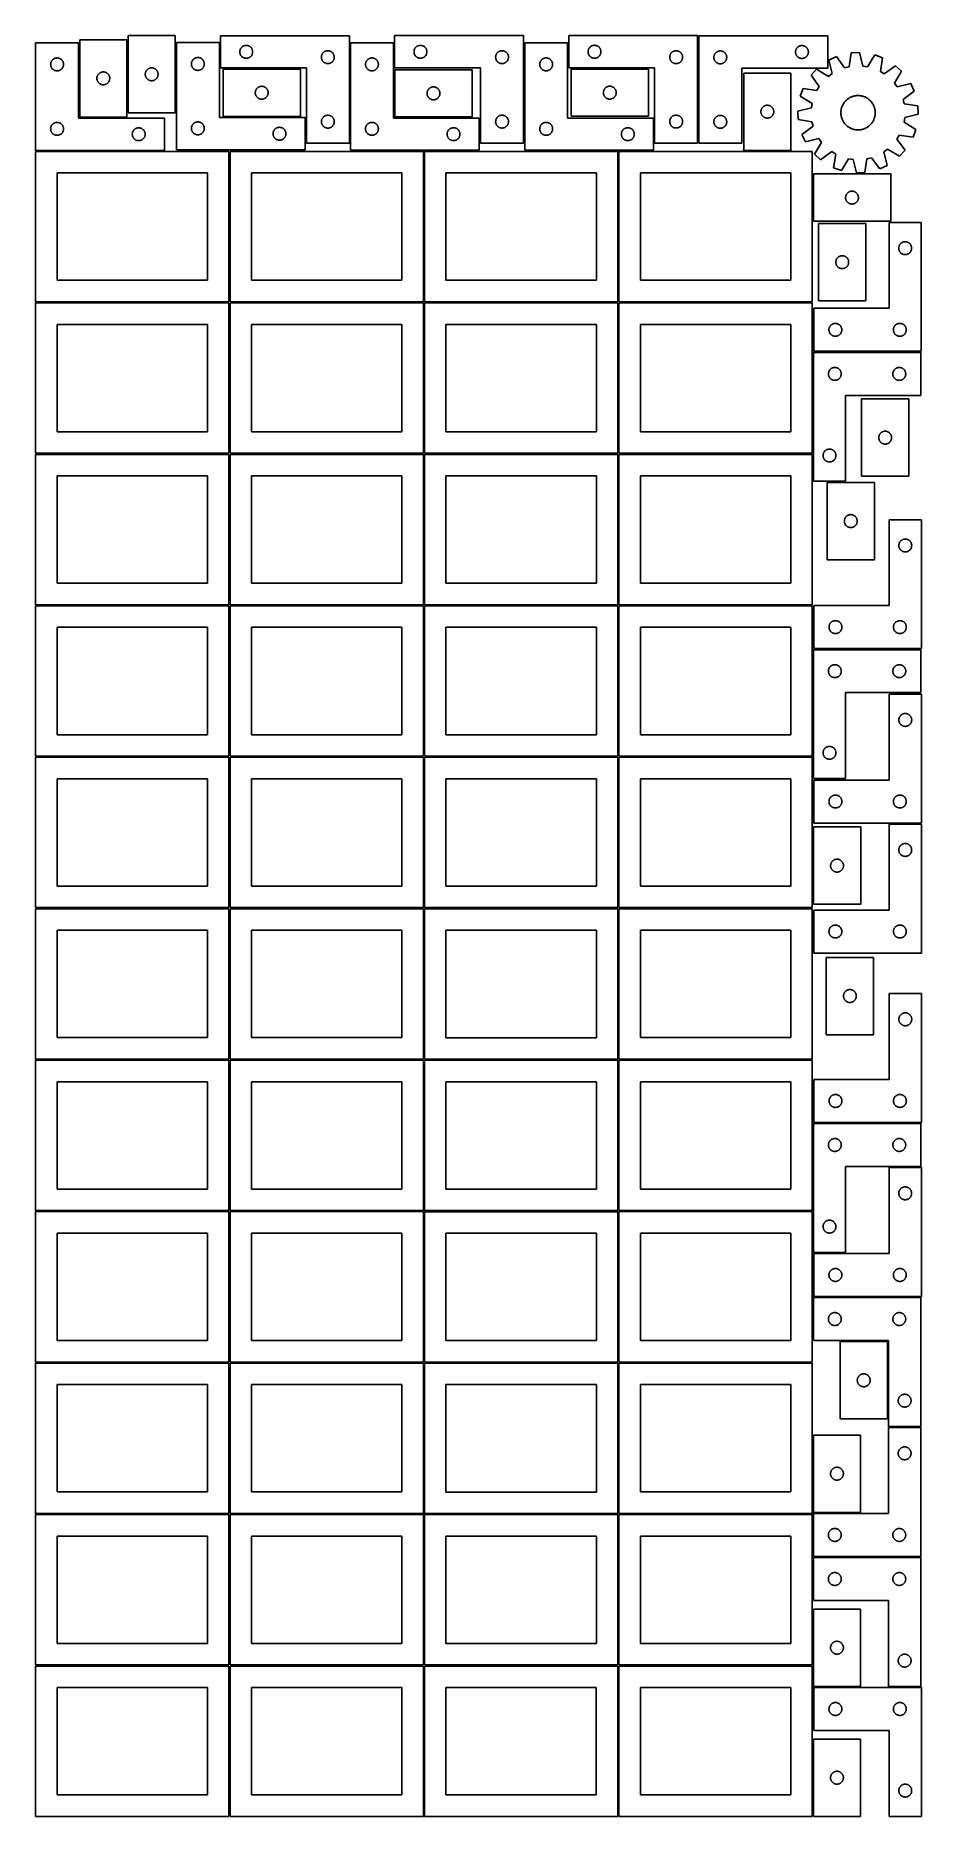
# Model space of a CAD drawing. Header units: millimetres. Extents: x 7 to 1243, y 7 to 2493.
import ezdxf

# ---------------------------------------------------------------- set-up
doc = ezdxf.new("R2010")
doc.units = ezdxf.units.MM
doc.layers.add('COMMON', color=5, linetype='CONTINUOUS', true_color=0x0000ff)
doc.layers.add('CUT', color=7, linetype='CONTINUOUS', true_color=0x000000)

msp = doc.modelspace()

# ---------------------------------------------------------------- linework, layer by layer
at = {"layer": 'COMMON'}
for p, q in [((277.291899, 1274.0629), (277.291899, 1064.0629)), ((820.333739, 1274.041935), (820.333739, 1064.125763)), ((6.541899, 1063.312899), (276.541899, 1063.312899)), ((277.291899, 1062.562899), (277.291899, 852.562899)), ((278.0419, 1063.312899), (548.0419, 1063.312899)), ((549.583739, 1063.291934), (819.583739, 1063.291934)), ((820.333739, 1062.541934), (820.333739, 852.562899)), ((6.541899, 851.812898), (276.541899, 851.812898)), ((277.291899, 851.062898), (277.291899, 641.062898)), ((278.0419, 851.812898), (548.0419, 851.812898)), ((549.583739, 851.791933), (819.583739, 851.791933)), ((820.333739, 851.041933), (820.333739, 641.062898)), ((821.08374, 851.812898), (1091.08374, 851.812898)), ((276.541899, 640.312898), (6.541899, 640.312898)), ((277.291899, 639.562897), (277.291899, 429.562897)), ((548.0419, 640.312898), (278.0419, 640.312898)), ((549.583739, 640.291932), (819.583739, 640.291932)), ((820.333739, 639.541932), (820.333739, 429.562897)), ((821.08374, 640.312897), (1091.08374, 640.312897)), ((6.541899, 428.812896), (276.520965, 428.812896)), ((277.270965, 428.062896), (277.270965, 218.062896)), ((278.0419, 428.812896), (548.020966, 428.812896)), ((819.583739, 428.791932), (549.583739, 428.791932)), ((820.333739, 428.041931), (820.333739, 218.062896)), ((1091.08374, 428.812897), (821.08374, 428.812897)), ((548.7919, 216.54193), (548.7919, 6.54193)), ((549.583739, 217.29193), (819.541901, 217.29193)), ((820.291901, 216.54193), (820.291901, 6.54193))]:
    msp.add_line(p, q, dxfattribs=at)
at = {"layer": 'CUT'}
for p, q in [((68.051477, 2487.781768), (68.051477, 2379.781768)), ((134.051477, 2487.781768), (68.051477, 2487.781768)), ((134.051477, 2379.781768), (134.051477, 2487.781768)), ((201.57675, 2493.476106), (135.57675, 2493.476106)), ((135.57675, 2493.476106), (135.57675, 2385.476106)), ((201.57675, 2385.476106), (201.57675, 2493.476106)), ((444.63528, 2493.304234), (264.63528, 2493.304234)), ((264.63528, 2493.304234), (264.63528, 2448.304234)), ((444.63528, 2343.304234), (444.63528, 2493.304234)), ((687.916714, 2493.410191), (507.916714, 2493.410191)), ((507.916714, 2493.410191), (507.916714, 2448.410191)), ((687.916714, 2343.410191), (687.916714, 2493.410191)), ((930.988979, 2493.442174), (750.988979, 2493.442174)), ((750.988979, 2493.442174), (750.988979, 2448.442174)), ((930.988979, 2343.442174), (930.988979, 2493.442174)), ((932.642866, 2493.094514), (1112.642866, 2493.094514)), ((932.642866, 2343.094514), (932.642866, 2493.094514)), ((1112.642866, 2493.094514), (1112.642866, 2448.094514)), ((66.520965, 2483.251496), (6.520965, 2483.251496)), ((6.520965, 2483.251496), (6.520965, 2333.251496)), ((34.765152, 2462.078564), (35.346229, 2462.1745)), ((35.346229, 2462.1745), (35.932336, 2462.232227)), ((35.932336, 2462.232227), (36.520965, 2462.251496)), ((36.520965, 2462.251496), (37.109593, 2462.232227)), ((37.109593, 2462.232227), (37.6957, 2462.1745)), ((37.6957, 2462.1745), (38.276778, 2462.078564)), ((66.520965, 2378.251496), (66.520965, 2483.251496)), ((263.097014, 2483.944367), (203.097014, 2483.944367)), ((203.097014, 2483.944367), (203.097014, 2333.944367)), ((229.116416, 2462.016222), (229.652864, 2462.259283)), ((229.652864, 2462.259283), (230.204059, 2462.466738)), ((230.204059, 2462.466738), (230.767643, 2462.6377)), ((230.767643, 2462.6377), (231.341202, 2462.771435)), ((231.341202, 2462.771435), (231.922279, 2462.867371)), ((231.922279, 2462.867371), (232.508386, 2462.925098)), ((232.508386, 2462.925098), (233.097014, 2462.944367)), ((233.097014, 2462.944367), (233.685643, 2462.925098)), ((233.685643, 2462.925098), (234.27175, 2462.867371)), ((234.27175, 2462.867371), (234.852827, 2462.771435)), ((234.852827, 2462.771435), (235.426386, 2462.6377)), ((235.426386, 2462.6377), (235.98997, 2462.466738)), ((235.98997, 2462.466738), (236.541165, 2462.259283)), ((236.541165, 2462.259283), (237.077613, 2462.016222)), ((263.097014, 2378.944367), (263.097014, 2483.944367)), ((291.63528, 2470.804234), (291.65455, 2471.392862)), ((291.65455, 2470.215606), (291.63528, 2470.804234)), ((291.65455, 2471.392862), (291.712277, 2471.97897)), ((291.712277, 2469.629498), (291.65455, 2470.215606)), ((291.712277, 2471.97897), (291.808213, 2472.560047)), ((291.808213, 2469.048421), (291.712277, 2469.629498)), ((291.808213, 2472.560047), (291.941948, 2473.133606)), ((291.941948, 2468.474863), (291.808213, 2469.048421)), ((291.941948, 2473.133606), (292.112909, 2473.697189)), ((292.112909, 2467.911279), (291.941948, 2468.474863)), ((292.112909, 2473.697189), (292.320365, 2474.248385)), ((292.320365, 2467.360083), (292.112909, 2467.911279)), ((292.320365, 2474.248385), (292.563426, 2474.784832)), ((292.563426, 2466.823636), (292.320365, 2467.360083)), ((292.563426, 2474.784832), (292.841052, 2475.304234)), ((292.841052, 2466.304234), (292.563426, 2466.823636)), ((292.841052, 2475.304234), (293.152054, 2475.804366)), ((293.152054, 2465.804102), (292.841052, 2466.304234)), ((293.152054, 2475.804366), (293.4951, 2476.283087)), ((293.4951, 2465.325381), (293.152054, 2465.804102)), ((293.4951, 2476.283087), (293.868722, 2476.738346)), ((293.868722, 2464.870122), (293.4951, 2465.325381)), ((293.868722, 2476.738346), (294.271319, 2477.168195)), ((294.271319, 2464.440273), (293.868722, 2464.870122)), ((294.271319, 2477.168195), (294.701168, 2477.570792)), ((294.701168, 2464.037676), (294.271319, 2464.440273)), ((294.701168, 2477.570792), (295.156428, 2477.944414)), ((295.156428, 2463.664054), (294.701168, 2464.037676)), ((295.156428, 2477.944414), (295.635148, 2478.287461)), ((295.635148, 2463.321008), (295.156428, 2463.664054)), ((295.635148, 2478.287461), (296.13528, 2478.598463)), ((296.13528, 2463.010005), (295.635148, 2463.321008)), ((296.13528, 2478.598463), (296.654682, 2478.876089)), ((296.654682, 2462.732379), (296.13528, 2463.010005)), ((296.654682, 2478.876089), (297.19113, 2479.11915)), ((297.19113, 2462.489318), (296.654682, 2462.732379)), ((297.19113, 2479.11915), (297.742325, 2479.326605)), ((297.742325, 2462.281863), (297.19113, 2462.489318)), ((297.742325, 2479.326605), (298.305909, 2479.497567)), ((298.305909, 2462.110902), (297.742325, 2462.281863)), ((298.305909, 2479.497567), (298.879468, 2479.631302)), ((298.879468, 2461.977167), (298.305909, 2462.110902)), ((298.879468, 2479.631302), (299.460545, 2479.727238)), ((299.460545, 2479.727238), (300.046652, 2479.784964)), ((300.046652, 2479.784964), (300.63528, 2479.804234)), ((300.63528, 2479.804234), (301.223909, 2479.784964)), ((301.223909, 2479.784964), (301.810016, 2479.727238)), ((301.810016, 2479.727238), (302.391093, 2479.631302)), ((302.391093, 2479.631302), (302.964652, 2479.497567)), ((302.964652, 2462.110902), (302.391093, 2461.977167)), ((302.964652, 2479.497567), (303.528236, 2479.326605)), ((303.528236, 2462.281863), (302.964652, 2462.110902)), ((303.528236, 2479.326605), (304.079431, 2479.11915)), ((304.079431, 2462.489318), (303.528236, 2462.281863)), ((304.079431, 2479.11915), (304.615879, 2478.876089)), ((304.615879, 2462.732379), (304.079431, 2462.489318)), ((304.615879, 2478.876089), (305.13528, 2478.598463)), ((305.13528, 2463.010005), (304.615879, 2462.732379)), ((305.13528, 2478.598463), (305.635413, 2478.287461)), ((305.635413, 2463.321008), (305.13528, 2463.010005)), ((305.635413, 2478.287461), (306.114133, 2477.944414)), ((306.114133, 2463.664054), (305.635413, 2463.321008)), ((306.114133, 2477.944414), (306.569393, 2477.570792)), ((306.569393, 2464.037676), (306.114133, 2463.664054)), ((306.569393, 2477.570792), (306.999241, 2477.168195)), ((306.999241, 2464.440273), (306.569393, 2464.037676)), ((306.999241, 2477.168195), (307.401839, 2476.738346)), ((307.401839, 2464.870122), (306.999241, 2464.440273)), ((307.401839, 2476.738346), (307.77546, 2476.283087)), ((307.77546, 2465.325381), (307.401839, 2464.870122)), ((307.77546, 2476.283087), (308.118507, 2475.804366)), ((308.118507, 2465.804102), (307.77546, 2465.325381)), ((308.118507, 2475.804366), (308.429509, 2475.304234)), ((308.429509, 2466.304234), (308.118507, 2465.804102)), ((308.429509, 2475.304234), (308.707135, 2474.784832)), ((308.707135, 2466.823636), (308.429509, 2466.304234)), ((308.707135, 2474.784832), (308.950196, 2474.248385)), ((308.950196, 2467.360083), (308.707135, 2466.823636)), ((308.950196, 2474.248385), (309.157652, 2473.697189)), ((309.157652, 2467.911279), (308.950196, 2467.360083)), ((309.157652, 2473.697189), (309.328613, 2473.133606)), ((309.328613, 2468.474863), (309.157652, 2467.911279)), ((309.328613, 2473.133606), (309.462348, 2472.560047)), ((309.462348, 2469.048421), (309.328613, 2468.474863)), ((309.462348, 2472.560047), (309.558284, 2471.97897)), ((309.558284, 2469.629498), (309.462348, 2469.048421)), ((309.558284, 2471.97897), (309.616011, 2471.392862)), ((309.616011, 2470.215606), (309.558284, 2469.629498)), ((309.616011, 2471.392862), (309.63528, 2470.804234)), ((309.63528, 2470.804234), (309.616011, 2470.215606)), ((405.63528, 2463.304234), (405.65455, 2463.892862)), ((405.65455, 2462.715606), (405.63528, 2463.304234)), ((405.65455, 2463.892862), (405.712277, 2464.47897)), ((405.712277, 2462.129498), (405.65455, 2462.715606)), ((405.712277, 2464.47897), (405.808213, 2465.060047)), ((405.808213, 2461.548421), (405.712277, 2462.129498)), ((405.808213, 2465.060047), (405.941948, 2465.633606)), ((405.941948, 2465.633606), (406.112909, 2466.197189)), ((406.112909, 2466.197189), (406.320365, 2466.748385)), ((406.320365, 2466.748385), (406.563426, 2467.284832)), ((406.563426, 2467.284832), (406.841052, 2467.804234)), ((406.841052, 2467.804234), (407.152054, 2468.304366)), ((407.152054, 2468.304366), (407.4951, 2468.783087)), ((407.4951, 2468.783087), (407.868722, 2469.238346)), ((407.868722, 2469.238346), (408.271319, 2469.668195)), ((408.271319, 2469.668195), (408.701168, 2470.070792)), ((408.701168, 2470.070792), (409.156428, 2470.444414)), ((409.156428, 2470.444414), (409.635148, 2470.787461)), ((409.635148, 2470.787461), (410.13528, 2471.098463)), ((410.13528, 2471.098463), (410.654682, 2471.376089)), ((410.654682, 2471.376089), (411.19113, 2471.61915)), ((411.19113, 2471.61915), (411.742325, 2471.826605)), ((411.742325, 2471.826605), (412.305909, 2471.997567)), ((412.305909, 2471.997567), (412.879468, 2472.131302)), ((412.879468, 2472.131302), (413.460545, 2472.227238)), ((413.460545, 2472.227238), (414.046652, 2472.284964)), ((414.046652, 2472.284964), (414.63528, 2472.304234)), ((414.63528, 2472.304234), (415.223909, 2472.284964)), ((415.223909, 2472.284964), (415.810016, 2472.227238)), ((415.810016, 2472.227238), (416.391093, 2472.131302)), ((416.391093, 2472.131302), (416.964652, 2471.997567)), ((416.964652, 2471.997567), (417.528236, 2471.826605)), ((417.528236, 2471.826605), (418.079431, 2471.61915)), ((418.079431, 2471.61915), (418.615879, 2471.376089)), ((418.615879, 2471.376089), (419.13528, 2471.098463)), ((419.13528, 2471.098463), (419.635413, 2470.787461)), ((419.635413, 2470.787461), (420.114133, 2470.444414)), ((420.114133, 2470.444414), (420.569393, 2470.070792)), ((420.569393, 2470.070792), (420.999241, 2469.668195)), ((420.999241, 2469.668195), (421.401839, 2469.238346)), ((421.401839, 2469.238346), (421.77546, 2468.783087)), ((421.77546, 2468.783087), (422.118507, 2468.304366)), ((422.118507, 2468.304366), (422.429509, 2467.804234)), ((422.429509, 2467.804234), (422.707135, 2467.284832)), ((422.707135, 2467.284832), (422.950196, 2466.748385)), ((422.950196, 2466.748385), (423.157652, 2466.197189)), ((423.157652, 2466.197189), (423.328613, 2465.633606)), ((423.328613, 2465.633606), (423.462348, 2465.060047)), ((423.462348, 2465.060047), (423.558284, 2464.47897)), ((423.558284, 2462.129498), (423.462348, 2461.548421)), ((423.558284, 2464.47897), (423.616011, 2463.892862)), ((423.616011, 2462.715606), (423.558284, 2462.129498)), ((423.616011, 2463.892862), (423.63528, 2463.304234)), ((423.63528, 2463.304234), (423.616011, 2462.715606)), ((506.163482, 2483.298127), (446.163482, 2483.298127)), ((446.163482, 2483.298127), (446.163482, 2333.298127)), ((473.83411, 2461.991459), (474.407669, 2462.125195)), ((474.407669, 2462.125195), (474.988746, 2462.221131)), ((474.988746, 2462.221131), (475.574854, 2462.278857)), ((475.574854, 2462.278857), (476.163482, 2462.298127)), ((476.163482, 2462.298127), (476.75211, 2462.278857)), ((476.75211, 2462.278857), (477.338217, 2462.221131)), ((477.338217, 2462.221131), (477.919295, 2462.125195)), ((477.919295, 2462.125195), (478.492853, 2461.991459)), ((506.163482, 2378.298127), (506.163482, 2483.298127)), ((534.916714, 2470.910191), (534.935983, 2471.498819)), ((534.935983, 2470.321563), (534.916714, 2470.910191)), ((534.935983, 2471.498819), (534.99371, 2472.084927)), ((534.99371, 2469.735455), (534.935983, 2470.321563)), ((534.99371, 2472.084927), (535.089646, 2472.666004)), ((535.089646, 2469.154378), (534.99371, 2469.735455)), ((535.089646, 2472.666004), (535.223381, 2473.239563)), ((535.223381, 2468.58082), (535.089646, 2469.154378)), ((535.223381, 2473.239563), (535.394342, 2473.803146)), ((535.394342, 2468.017236), (535.223381, 2468.58082)), ((535.394342, 2473.803146), (535.601798, 2474.354342)), ((535.601798, 2467.46604), (535.394342, 2468.017236)), ((535.601798, 2474.354342), (535.844859, 2474.890789)), ((535.844859, 2466.929593), (535.601798, 2467.46604)), ((535.844859, 2474.890789), (536.122485, 2475.410191)), ((536.122485, 2466.410191), (535.844859, 2466.929593)), ((536.122485, 2475.410191), (536.433487, 2475.910323)), ((536.433487, 2465.910059), (536.122485, 2466.410191)), ((536.433487, 2475.910323), (536.776533, 2476.389044)), ((536.776533, 2465.431338), (536.433487, 2465.910059)), ((536.776533, 2476.389044), (537.150155, 2476.844303)), ((537.150155, 2464.976079), (536.776533, 2465.431338)), ((537.150155, 2476.844303), (537.552752, 2477.274152)), ((537.552752, 2464.54623), (537.150155, 2464.976079)), ((537.552752, 2477.274152), (537.982601, 2477.676749)), ((537.982601, 2464.143633), (537.552752, 2464.54623)), ((537.982601, 2477.676749), (538.437861, 2478.050371)), ((538.437861, 2463.770011), (537.982601, 2464.143633)), ((538.437861, 2478.050371), (538.916581, 2478.393418)), ((538.916581, 2463.426965), (538.437861, 2463.770011)), ((538.916581, 2478.393418), (539.416714, 2478.70442)), ((539.416714, 2463.115963), (538.916581, 2463.426965)), ((539.416714, 2478.70442), (539.936115, 2478.982046)), ((539.936115, 2462.838336), (539.416714, 2463.115963)), ((539.936115, 2478.982046), (540.472563, 2479.225107)), ((540.472563, 2462.595275), (539.936115, 2462.838336)), ((540.472563, 2479.225107), (541.023758, 2479.432562)), ((541.023758, 2462.38782), (540.472563, 2462.595275)), ((541.023758, 2479.432562), (541.587342, 2479.603524)), ((541.587342, 2462.216859), (541.023758, 2462.38782)), ((541.587342, 2479.603524), (542.160901, 2479.737259)), ((542.160901, 2462.083124), (541.587342, 2462.216859)), ((542.160901, 2479.737259), (542.741978, 2479.833195)), ((542.741978, 2479.833195), (543.328085, 2479.890921)), ((543.328085, 2479.890921), (543.916714, 2479.910191)), ((543.916714, 2479.910191), (544.505342, 2479.890921)), ((544.505342, 2479.890921), (545.091449, 2479.833195)), ((545.091449, 2479.833195), (545.672526, 2479.737259)), ((545.672526, 2479.737259), (546.246085, 2479.603524)), ((546.246085, 2462.216859), (545.672526, 2462.083124)), ((546.246085, 2479.603524), (546.809669, 2479.432562)), ((546.809669, 2462.38782), (546.246085, 2462.216859)), ((546.809669, 2479.432562), (547.360864, 2479.225107)), ((547.360864, 2462.595275), (546.809669, 2462.38782)), ((547.360864, 2479.225107), (547.897312, 2478.982046)), ((547.897312, 2462.838336), (547.360864, 2462.595275)), ((547.897312, 2478.982046), (548.416714, 2478.70442)), ((548.416714, 2463.115963), (547.897312, 2462.838336)), ((548.416714, 2478.70442), (548.916846, 2478.393418)), ((548.916846, 2463.426965), (548.416714, 2463.115963)), ((548.916846, 2478.393418), (549.395566, 2478.050371)), ((549.395566, 2463.770011), (548.916846, 2463.426965)), ((549.395566, 2478.050371), (549.850826, 2477.676749)), ((549.850826, 2464.143633), (549.395566, 2463.770011)), ((549.850826, 2477.676749), (550.280675, 2477.274152)), ((550.280675, 2464.54623), (549.850826, 2464.143633)), ((550.280675, 2477.274152), (550.683272, 2476.844303)), ((550.683272, 2464.976079), (550.280675, 2464.54623)), ((550.683272, 2476.844303), (551.056894, 2476.389044)), ((551.056894, 2465.431338), (550.683272, 2464.976079)), ((551.056894, 2476.389044), (551.39994, 2475.910323)), ((551.39994, 2465.910059), (551.056894, 2465.431338)), ((551.39994, 2475.910323), (551.710942, 2475.410191)), ((551.710942, 2466.410191), (551.39994, 2465.910059)), ((551.710942, 2475.410191), (551.988568, 2474.890789)), ((551.988568, 2466.929593), (551.710942, 2466.410191)), ((551.988568, 2474.890789), (552.231629, 2474.354342)), ((552.231629, 2467.46604), (551.988568, 2466.929593)), ((552.231629, 2474.354342), (552.439085, 2473.803146)), ((552.439085, 2468.017236), (552.231629, 2467.46604)), ((552.439085, 2473.803146), (552.610046, 2473.239563)), ((552.610046, 2468.58082), (552.439085, 2468.017236)), ((552.610046, 2473.239563), (552.743781, 2472.666004)), ((552.743781, 2469.154378), (552.610046, 2468.58082)), ((552.743781, 2472.666004), (552.839717, 2472.084927)), ((552.839717, 2469.735455), (552.743781, 2469.154378)), ((552.839717, 2472.084927), (552.897444, 2471.498819)), ((552.897444, 2470.321563), (552.839717, 2469.735455)), ((552.897444, 2471.498819), (552.916714, 2470.910191)), ((552.916714, 2470.910191), (552.897444, 2470.321563)), ((648.916714, 2463.410191), (648.935983, 2463.998819)), ((648.935983, 2462.821563), (648.916714, 2463.410191)), ((648.935983, 2463.998819), (648.99371, 2464.584927)), ((648.99371, 2462.235455), (648.935983, 2462.821563)), ((648.99371, 2464.584927), (649.089646, 2465.166004)), ((649.089646, 2461.654378), (648.99371, 2462.235455)), ((649.089646, 2465.166004), (649.223381, 2465.739563)), ((649.223381, 2465.739563), (649.394342, 2466.303146)), ((649.394342, 2466.303146), (649.601798, 2466.854342)), ((649.601798, 2466.854342), (649.844859, 2467.390789)), ((649.844859, 2467.390789), (650.122485, 2467.910191)), ((650.122485, 2467.910191), (650.433487, 2468.410323)), ((650.433487, 2468.410323), (650.776533, 2468.889044)), ((650.776533, 2468.889044), (651.150155, 2469.344303)), ((651.150155, 2469.344303), (651.552752, 2469.774152)), ((651.552752, 2469.774152), (651.982601, 2470.176749)), ((651.982601, 2470.176749), (652.437861, 2470.550371)), ((652.437861, 2470.550371), (652.916581, 2470.893418)), ((652.916581, 2470.893418), (653.416714, 2471.20442)), ((653.416714, 2471.20442), (653.936115, 2471.482046)), ((653.936115, 2471.482046), (654.472563, 2471.725107)), ((654.472563, 2471.725107), (655.023758, 2471.932562)), ((655.023758, 2471.932562), (655.587342, 2472.103524)), ((655.587342, 2472.103524), (656.160901, 2472.237259)), ((656.160901, 2472.237259), (656.741978, 2472.333195)), ((656.741978, 2472.333195), (657.328085, 2472.390921)), ((657.328085, 2472.390921), (657.916714, 2472.410191)), ((657.916714, 2472.410191), (658.505342, 2472.390921)), ((658.505342, 2472.390921), (659.091449, 2472.333195)), ((659.091449, 2472.333195), (659.672526, 2472.237259)), ((659.672526, 2472.237259), (660.246085, 2472.103524)), ((660.246085, 2472.103524), (660.809669, 2471.932562)), ((660.809669, 2471.932562), (661.360864, 2471.725107)), ((661.360864, 2471.725107), (661.897312, 2471.482046)), ((661.897312, 2471.482046), (662.416714, 2471.20442)), ((662.416714, 2471.20442), (662.916846, 2470.893418)), ((662.916846, 2470.893418), (663.395566, 2470.550371)), ((663.395566, 2470.550371), (663.850826, 2470.176749)), ((663.850826, 2470.176749), (664.280675, 2469.774152)), ((664.280675, 2469.774152), (664.683272, 2469.344303)), ((664.683272, 2469.344303), (665.056894, 2468.889044)), ((665.056894, 2468.889044), (665.39994, 2468.410323)), ((665.39994, 2468.410323), (665.710942, 2467.910191)), ((665.710942, 2467.910191), (665.988568, 2467.390789)), ((665.988568, 2467.390789), (666.231629, 2466.854342)), ((666.231629, 2466.854342), (666.439085, 2466.303146)), ((666.439085, 2466.303146), (666.610046, 2465.739563)), ((666.610046, 2465.739563), (666.743781, 2465.166004)), ((666.743781, 2465.166004), (666.839717, 2464.584927)), ((666.839717, 2462.235455), (666.743781, 2461.654378)), ((666.839717, 2464.584927), (666.897444, 2463.998819)), ((666.897444, 2462.821563), (666.839717, 2462.235455)), ((666.897444, 2463.998819), (666.916714, 2463.410191)), ((666.916714, 2463.410191), (666.897444, 2462.821563)), ((749.476592, 2483.347932), (689.476592, 2483.347932)), ((689.476592, 2483.347932), (689.476592, 2333.347932)), ((717.147221, 2462.041264), (717.720779, 2462.174999)), ((717.720779, 2462.174999), (718.301856, 2462.270936)), ((718.301856, 2462.270936), (718.887964, 2462.328662)), ((718.887964, 2462.328662), (719.476592, 2462.347932)), ((719.476592, 2462.347932), (720.06522, 2462.328662)), ((720.06522, 2462.328662), (720.651328, 2462.270936)), ((720.651328, 2462.270936), (721.232405, 2462.174999)), ((721.232405, 2462.174999), (721.805963, 2462.041264)), ((749.476592, 2378.347932), (749.476592, 2483.347932)), ((777.988979, 2470.942174), (778.008249, 2471.530802)), ((778.008249, 2470.353545), (777.988979, 2470.942174)), ((778.008249, 2471.530802), (778.065975, 2472.116909)), ((778.065975, 2469.767438), (778.008249, 2470.353545)), ((778.065975, 2472.116909), (778.161912, 2472.697986)), ((778.161912, 2469.186361), (778.065975, 2469.767438)), ((778.161912, 2472.697986), (778.295647, 2473.271545)), ((778.295647, 2468.612802), (778.161912, 2469.186361)), ((778.295647, 2473.271545), (778.466608, 2473.835129)), ((778.466608, 2468.049218), (778.295647, 2468.612802)), ((778.466608, 2473.835129), (778.674063, 2474.386324)), ((778.674063, 2467.498023), (778.466608, 2468.049218)), ((778.674063, 2474.386324), (778.917124, 2474.922772)), ((778.917124, 2466.961575), (778.674063, 2467.498023)), ((778.917124, 2474.922772), (779.194751, 2475.442174)), ((779.194751, 2466.442174), (778.917124, 2466.961575)), ((779.194751, 2475.442174), (779.505753, 2475.942306)), ((779.505753, 2465.942041), (779.194751, 2466.442174)), ((779.505753, 2475.942306), (779.848799, 2476.421026)), ((779.848799, 2465.463321), (779.505753, 2465.942041)), ((779.848799, 2476.421026), (780.222421, 2476.876286)), ((780.222421, 2465.008061), (779.848799, 2465.463321)), ((780.222421, 2476.876286), (780.625018, 2477.306135)), ((780.625018, 2464.578213), (780.222421, 2465.008061)), ((780.625018, 2477.306135), (781.054867, 2477.708732)), ((781.054867, 2464.175615), (780.625018, 2464.578213)), ((781.054867, 2477.708732), (781.510126, 2478.082354)), ((781.510126, 2463.801994), (781.054867, 2464.175615)), ((781.510126, 2478.082354), (781.988847, 2478.4254)), ((781.988847, 2463.458947), (781.510126, 2463.801994)), ((781.988847, 2478.4254), (782.488979, 2478.736402)), ((782.488979, 2463.147945), (781.988847, 2463.458947)), ((782.488979, 2478.736402), (783.008381, 2479.014028)), ((783.008381, 2462.870319), (782.488979, 2463.147945)), ((783.008381, 2479.014028), (783.544828, 2479.257089)), ((783.544828, 2462.627258), (783.008381, 2462.870319)), ((783.544828, 2479.257089), (784.096024, 2479.464545)), ((784.096024, 2462.419802), (783.544828, 2462.627258)), ((784.096024, 2479.464545), (784.659608, 2479.635506)), ((784.659608, 2462.248841), (784.096024, 2462.419802)), ((784.659608, 2479.635506), (785.233166, 2479.769241)), ((785.233166, 2462.115106), (784.659608, 2462.248841)), ((785.233166, 2479.769241), (785.814243, 2479.865177)), ((785.814243, 2462.01917), (785.233166, 2462.115106)), ((785.814243, 2479.865177), (786.400351, 2479.922904)), ((786.400351, 2479.922904), (786.988979, 2479.942174)), ((786.988979, 2479.942174), (787.577607, 2479.922904)), ((787.577607, 2479.922904), (788.163715, 2479.865177)), ((788.163715, 2479.865177), (788.744792, 2479.769241)), ((788.744792, 2462.115106), (788.163715, 2462.01917)), ((788.744792, 2479.769241), (789.318351, 2479.635506)), ((789.318351, 2462.248841), (788.744792, 2462.115106)), ((789.318351, 2479.635506), (789.881934, 2479.464545)), ((789.881934, 2462.419802), (789.318351, 2462.248841)), ((789.881934, 2479.464545), (790.43313, 2479.257089)), ((790.43313, 2462.627258), (789.881934, 2462.419802)), ((790.43313, 2479.257089), (790.969577, 2479.014028)), ((790.969577, 2462.870319), (790.43313, 2462.627258)), ((790.969577, 2479.014028), (791.488979, 2478.736402)), ((791.488979, 2463.147945), (790.969577, 2462.870319)), ((791.488979, 2478.736402), (791.989111, 2478.4254)), ((791.989111, 2463.458947), (791.488979, 2463.147945)), ((791.989111, 2478.4254), (792.467832, 2478.082354)), ((792.467832, 2463.801994), (791.989111, 2463.458947)), ((792.467832, 2478.082354), (792.923091, 2477.708732)), ((792.923091, 2464.175615), (792.467832, 2463.801994)), ((792.923091, 2477.708732), (793.35294, 2477.306135)), ((793.35294, 2464.578213), (792.923091, 2464.175615)), ((793.35294, 2477.306135), (793.755537, 2476.876286)), ((793.755537, 2465.008061), (793.35294, 2464.578213)), ((793.755537, 2476.876286), (794.129159, 2476.421026)), ((794.129159, 2465.463321), (793.755537, 2465.008061)), ((794.129159, 2476.421026), (794.472206, 2475.942306)), ((794.472206, 2465.942041), (794.129159, 2465.463321)), ((794.472206, 2475.942306), (794.783208, 2475.442174)), ((794.783208, 2466.442174), (794.472206, 2465.942041)), ((794.783208, 2475.442174), (795.060834, 2474.922772)), ((795.060834, 2466.961575), (794.783208, 2466.442174)), ((795.060834, 2474.922772), (795.303895, 2474.386324)), ((795.303895, 2467.498023), (795.060834, 2466.961575)), ((795.303895, 2474.386324), (795.51135, 2473.835129)), ((795.51135, 2468.049218), (795.303895, 2467.498023)), ((795.51135, 2473.835129), (795.682312, 2473.271545)), ((795.682312, 2468.612802), (795.51135, 2468.049218)), ((795.682312, 2473.271545), (795.816047, 2472.697986)), ((795.816047, 2469.186361), (795.682312, 2468.612802)), ((795.816047, 2472.697986), (795.911983, 2472.116909)), ((795.911983, 2469.767438), (795.816047, 2469.186361)), ((795.911983, 2472.116909), (795.969709, 2471.530802)), ((795.969709, 2470.353545), (795.911983, 2469.767438)), ((795.969709, 2471.530802), (795.988979, 2470.942174)), ((795.988979, 2470.942174), (795.969709, 2470.353545)), ((891.988979, 2463.442174), (892.008249, 2464.030802)), ((892.008249, 2462.853545), (891.988979, 2463.442174)), ((892.008249, 2464.030802), (892.065975, 2464.616909)), ((892.065975, 2462.267438), (892.008249, 2462.853545)), ((892.065975, 2464.616909), (892.161912, 2465.197986)), ((892.161912, 2461.686361), (892.065975, 2462.267438)), ((892.161912, 2465.197986), (892.295647, 2465.771545)), ((892.295647, 2465.771545), (892.466608, 2466.335129)), ((892.466608, 2466.335129), (892.674063, 2466.886324)), ((892.674063, 2466.886324), (892.917124, 2467.422772)), ((892.917124, 2467.422772), (893.194751, 2467.942174)), ((893.194751, 2467.942174), (893.505753, 2468.442306)), ((893.505753, 2468.442306), (893.848799, 2468.921026)), ((893.848799, 2468.921026), (894.222421, 2469.376286)), ((894.222421, 2469.376286), (894.625018, 2469.806135)), ((894.625018, 2469.806135), (895.054867, 2470.208732)), ((895.054867, 2470.208732), (895.510126, 2470.582354)), ((895.510126, 2470.582354), (895.988847, 2470.9254)), ((895.988847, 2470.9254), (896.488979, 2471.236402)), ((896.488979, 2471.236402), (897.008381, 2471.514028)), ((897.008381, 2471.514028), (897.544828, 2471.757089)), ((897.544828, 2471.757089), (898.096024, 2471.964545)), ((898.096024, 2471.964545), (898.659608, 2472.135506)), ((898.659608, 2472.135506), (899.233166, 2472.269241)), ((899.233166, 2472.269241), (899.814243, 2472.365177)), ((899.814243, 2472.365177), (900.400351, 2472.422904)), ((900.400351, 2472.422904), (900.988979, 2472.442174)), ((900.988979, 2472.442174), (901.577607, 2472.422904)), ((901.577607, 2472.422904), (902.163715, 2472.365177)), ((902.163715, 2472.365177), (902.744792, 2472.269241)), ((902.744792, 2472.269241), (903.318351, 2472.135506)), ((903.318351, 2472.135506), (903.881934, 2471.964545)), ((903.881934, 2471.964545), (904.43313, 2471.757089)), ((904.43313, 2471.757089), (904.969577, 2471.514028)), ((904.969577, 2471.514028), (905.488979, 2471.236402)), ((905.488979, 2471.236402), (905.989111, 2470.9254)), ((905.989111, 2470.9254), (906.467832, 2470.582354)), ((906.467832, 2470.582354), (906.923091, 2470.208732)), ((906.923091, 2470.208732), (907.35294, 2469.806135)), ((907.35294, 2469.806135), (907.755537, 2469.376286)), ((907.755537, 2469.376286), (908.129159, 2468.921026)), ((908.129159, 2468.921026), (908.472206, 2468.442306)), ((908.472206, 2468.442306), (908.783208, 2467.942174)), ((908.783208, 2467.942174), (909.060834, 2467.422772)), ((909.060834, 2467.422772), (909.303895, 2466.886324)), ((909.303895, 2466.886324), (909.51135, 2466.335129)), ((909.51135, 2466.335129), (909.682312, 2465.771545)), ((909.682312, 2465.771545), (909.816047, 2465.197986)), ((909.816047, 2465.197986), (909.911983, 2464.616909)), ((909.911983, 2462.267438), (909.816047, 2461.686361)), ((909.911983, 2464.616909), (909.969709, 2464.030802)), ((909.969709, 2462.853545), (909.911983, 2462.267438)), ((909.969709, 2464.030802), (909.988979, 2463.442174)), ((909.988979, 2463.442174), (909.969709, 2462.853545)), ((953.662135, 2463.683142), (953.642866, 2463.094514)), ((953.642866, 2463.094514), (953.662135, 2462.505886)), ((953.719862, 2464.26925), (953.662135, 2463.683142)), ((953.662135, 2462.505886), (953.719862, 2461.919778)), ((953.815798, 2464.850327), (953.719862, 2464.26925)), ((953.949533, 2465.423885), (953.815798, 2464.850327)), ((954.120495, 2465.987469), (953.949533, 2465.423885)), ((954.32795, 2466.538665), (954.120495, 2465.987469)), ((954.571011, 2467.075112), (954.32795, 2466.538665)), ((954.848637, 2467.594514), (954.571011, 2467.075112)), ((955.159639, 2468.094646), (954.848637, 2467.594514)), ((955.502686, 2468.573367), (955.159639, 2468.094646)), ((955.876308, 2469.028626), (955.502686, 2468.573367)), ((956.278905, 2469.458475), (955.876308, 2469.028626)), ((956.708753, 2469.861072), (956.278905, 2469.458475)), ((957.164013, 2470.234694), (956.708753, 2469.861072)), ((957.642734, 2470.57774), (957.164013, 2470.234694)), ((958.142866, 2470.888742), (957.642734, 2470.57774)), ((958.662268, 2471.166368), (958.142866, 2470.888742)), ((959.198715, 2471.40943), (958.662268, 2471.166368)), ((959.749911, 2471.616885), (959.198715, 2471.40943)), ((960.313494, 2471.787846), (959.749911, 2471.616885)), ((960.887053, 2471.921581), (960.313494, 2471.787846)), ((961.46813, 2472.017518), (960.887053, 2471.921581)), ((962.054238, 2472.075244), (961.46813, 2472.017518)), ((962.642866, 2472.094514), (962.054238, 2472.075244)), ((963.231494, 2472.075244), (962.642866, 2472.094514)), ((963.817602, 2472.017518), (963.231494, 2472.075244)), ((964.398679, 2471.921581), (963.817602, 2472.017518)), ((964.972237, 2471.787846), (964.398679, 2471.921581)), ((965.535821, 2471.616885), (964.972237, 2471.787846)), ((966.087017, 2471.40943), (965.535821, 2471.616885)), ((966.623464, 2471.166368), (966.087017, 2471.40943)), ((967.142866, 2470.888742), (966.623464, 2471.166368)), ((967.642998, 2470.57774), (967.142866, 2470.888742)), ((968.121719, 2470.234694), (967.642998, 2470.57774)), ((968.576978, 2469.861072), (968.121719, 2470.234694)), ((969.006827, 2469.458475), (968.576978, 2469.861072)), ((969.409424, 2469.028626), (969.006827, 2469.458475)), ((969.783046, 2468.573367), (969.409424, 2469.028626)), ((970.126092, 2468.094646), (969.783046, 2468.573367)), ((970.437094, 2467.594514), (970.126092, 2468.094646)), ((970.71472, 2467.075112), (970.437094, 2467.594514)), ((970.957782, 2466.538665), (970.71472, 2467.075112)), ((971.165237, 2465.987469), (970.957782, 2466.538665)), ((971.336198, 2465.423885), (971.165237, 2465.987469)), ((971.469933, 2464.850327), (971.336198, 2465.423885)), ((971.56587, 2464.26925), (971.469933, 2464.850327)), ((971.623596, 2463.683142), (971.56587, 2464.26925)), ((971.56587, 2461.919778), (971.623596, 2462.505886)), ((971.642866, 2463.094514), (971.623596, 2463.683142)), ((971.623596, 2462.505886), (971.642866, 2463.094514)), ((1067.662135, 2471.183142), (1067.642866, 2470.594514)), ((1067.642866, 2470.594514), (1067.662135, 2470.005886)), ((1067.719862, 2471.76925), (1067.662135, 2471.183142)), ((1067.662135, 2470.005886), (1067.719862, 2469.419778)), ((1067.815798, 2472.350327), (1067.719862, 2471.76925)), ((1067.719862, 2469.419778), (1067.815798, 2468.838701)), ((1067.949533, 2472.923885), (1067.815798, 2472.350327)), ((1067.815798, 2468.838701), (1067.949533, 2468.265142)), ((1068.120495, 2473.487469), (1067.949533, 2472.923885)), ((1067.949533, 2468.265142), (1068.120495, 2467.701559)), ((1068.32795, 2474.038665), (1068.120495, 2473.487469)), ((1068.120495, 2467.701559), (1068.32795, 2467.150363)), ((1068.571011, 2474.575112), (1068.32795, 2474.038665)), ((1068.32795, 2467.150363), (1068.571011, 2466.613916)), ((1068.848637, 2475.094514), (1068.571011, 2474.575112)), ((1068.571011, 2466.613916), (1068.848637, 2466.094514)), ((1069.159639, 2475.594646), (1068.848637, 2475.094514)), ((1068.848637, 2466.094514), (1069.159639, 2465.594382)), ((1069.502686, 2476.073367), (1069.159639, 2475.594646)), ((1069.159639, 2465.594382), (1069.502686, 2465.115661)), ((1069.876308, 2476.528626), (1069.502686, 2476.073367)), ((1069.502686, 2465.115661), (1069.876308, 2464.660401)), ((1070.278905, 2476.958475), (1069.876308, 2476.528626)), ((1069.876308, 2464.660401), (1070.278905, 2464.230553)), ((1070.708753, 2477.361072), (1070.278905, 2476.958475)), ((1070.278905, 2464.230553), (1070.708753, 2463.827956)), ((1071.164013, 2477.734694), (1070.708753, 2477.361072)), ((1070.708753, 2463.827956), (1071.164013, 2463.454334)), ((1071.642734, 2478.07774), (1071.164013, 2477.734694)), ((1071.164013, 2463.454334), (1071.642734, 2463.111287)), ((1072.142866, 2478.388742), (1071.642734, 2478.07774)), ((1071.642734, 2463.111287), (1072.142866, 2462.800285)), ((1072.662268, 2478.666368), (1072.142866, 2478.388742)), ((1072.142866, 2462.800285), (1072.662268, 2462.522659)), ((1073.198715, 2478.90943), (1072.662268, 2478.666368)), ((1072.662268, 2462.522659), (1073.198715, 2462.279598)), ((1073.749911, 2479.116885), (1073.198715, 2478.90943)), ((1073.198715, 2462.279598), (1073.749911, 2462.072143)), ((1074.313494, 2479.287846), (1073.749911, 2479.116885)), ((1074.887053, 2479.421581), (1074.313494, 2479.287846)), ((1075.46813, 2479.517518), (1074.887053, 2479.421581)), ((1076.054238, 2479.575244), (1075.46813, 2479.517518)), ((1076.642866, 2479.594514), (1076.054238, 2479.575244)), ((1077.231494, 2479.575244), (1076.642866, 2479.594514)), ((1077.817602, 2479.517518), (1077.231494, 2479.575244)), ((1078.398679, 2479.421581), (1077.817602, 2479.517518)), ((1078.972237, 2479.287846), (1078.398679, 2479.421581)), ((1079.535821, 2479.116885), (1078.972237, 2479.287846)), ((1080.087017, 2478.90943), (1079.535821, 2479.116885)), ((1079.535821, 2462.072143), (1080.087017, 2462.279598)), ((1080.623464, 2478.666368), (1080.087017, 2478.90943)), ((1080.087017, 2462.279598), (1080.623464, 2462.522659)), ((1081.142866, 2478.388742), (1080.623464, 2478.666368)), ((1080.623464, 2462.522659), (1081.142866, 2462.800285)), ((1081.642998, 2478.07774), (1081.142866, 2478.388742)), ((1081.142866, 2462.800285), (1081.642998, 2463.111287)), ((1082.121719, 2477.734694), (1081.642998, 2478.07774)), ((1081.642998, 2463.111287), (1082.121719, 2463.454334)), ((1082.576978, 2477.361072), (1082.121719, 2477.734694)), ((1082.121719, 2463.454334), (1082.576978, 2463.827956)), ((1083.006827, 2476.958475), (1082.576978, 2477.361072)), ((1082.576978, 2463.827956), (1083.006827, 2464.230553)), ((1083.409424, 2476.528626), (1083.006827, 2476.958475)), ((1083.006827, 2464.230553), (1083.409424, 2464.660401)), ((1083.783046, 2476.073367), (1083.409424, 2476.528626)), ((1083.409424, 2464.660401), (1083.783046, 2465.115661)), ((1084.126092, 2475.594646), (1083.783046, 2476.073367)), ((1083.783046, 2465.115661), (1084.126092, 2465.594382)), ((1084.437094, 2475.094514), (1084.126092, 2475.594646)), ((1084.126092, 2465.594382), (1084.437094, 2466.094514)), ((1084.71472, 2474.575112), (1084.437094, 2475.094514)), ((1084.437094, 2466.094514), (1084.71472, 2466.613916)), ((1084.957782, 2474.038665), (1084.71472, 2474.575112)), ((1084.71472, 2466.613916), (1084.957782, 2467.150363)), ((1085.165237, 2473.487469), (1084.957782, 2474.038665)), ((1084.957782, 2467.150363), (1085.165237, 2467.701559)), ((1085.336198, 2472.923885), (1085.165237, 2473.487469)), ((1085.165237, 2467.701559), (1085.336198, 2468.265142)), ((1085.469933, 2472.350327), (1085.336198, 2472.923885)), ((1085.336198, 2468.265142), (1085.469933, 2468.838701)), ((1085.56587, 2471.76925), (1085.469933, 2472.350327)), ((1085.469933, 2468.838701), (1085.56587, 2469.419778)), ((1085.623596, 2471.183142), (1085.56587, 2471.76925)), ((1085.56587, 2469.419778), (1085.623596, 2470.005886)), ((1085.642866, 2470.594514), (1085.623596, 2471.183142)), ((1085.623596, 2470.005886), (1085.642866, 2470.594514)), ((1124.825836, 2464.113227), (1114.372166, 2459.234062)), ((1136.342624, 2448.530993), (1124.825836, 2464.113227)), ((1145.594433, 2469.203119), (1142.587641, 2450.061499)), ((1157.11954, 2469.710433), (1145.594433, 2469.203119)), ((1161.796602, 2450.907042), (1157.11954, 2469.710433)), ((1178.255039, 2466.465083), (1168.151945, 2449.931181)), ((1189.096991, 2462.523313), (1178.255039, 2466.465083)), ((1186.222286, 2443.361411), (1189.096991, 2462.523313)), ((27.520965, 2453.251496), (27.540234, 2453.840124)), ((27.540234, 2452.662868), (27.520965, 2453.251496)), ((27.540234, 2453.840124), (27.597961, 2454.426232)), ((27.597961, 2452.07676), (27.540234, 2452.662868)), ((27.597961, 2454.426232), (27.693897, 2455.007309)), ((27.693897, 2451.495683), (27.597961, 2452.07676)), ((27.693897, 2455.007309), (27.827632, 2455.580868)), ((27.827632, 2450.922125), (27.693897, 2451.495683)), ((27.827632, 2455.580868), (27.998593, 2456.144451)), ((27.998593, 2450.358541), (27.827632, 2450.922125)), ((27.998593, 2456.144451), (28.206049, 2456.695647)), ((28.206049, 2449.807345), (27.998593, 2450.358541)), ((28.206049, 2456.695647), (28.44911, 2457.232094)), ((28.44911, 2449.270898), (28.206049, 2449.807345)), ((28.44911, 2457.232094), (28.726736, 2457.751496)), ((28.726736, 2448.751496), (28.44911, 2449.270898)), ((28.726736, 2457.751496), (29.037738, 2458.251628)), ((29.037738, 2448.251364), (28.726736, 2448.751496)), ((29.037738, 2458.251628), (29.380785, 2458.730349)), ((29.380785, 2447.772643), (29.037738, 2448.251364)), ((29.380785, 2458.730349), (29.754406, 2459.185609)), ((29.754406, 2447.317384), (29.380785, 2447.772643)), ((29.754406, 2459.185609), (30.157004, 2459.615457)), ((30.157004, 2446.887535), (29.754406, 2447.317384)), ((30.157004, 2459.615457), (30.586852, 2460.018054)), ((30.586852, 2446.484938), (30.157004, 2446.887535)), ((30.586852, 2460.018054), (31.042112, 2460.391676)), ((31.042112, 2446.111316), (30.586852, 2446.484938)), ((31.042112, 2460.391676), (31.520833, 2460.734723)), ((31.520833, 2445.76827), (31.042112, 2446.111316)), ((31.520833, 2460.734723), (32.020965, 2461.045725)), ((32.020965, 2445.457268), (31.520833, 2445.76827)), ((32.020965, 2461.045725), (32.540366, 2461.323351)), ((32.540366, 2445.179642), (32.020965, 2445.457268)), ((32.540366, 2461.323351), (33.076814, 2461.566412)), ((33.076814, 2444.93658), (32.540366, 2445.179642)), ((33.076814, 2461.566412), (33.628009, 2461.773867)), ((33.628009, 2444.729125), (33.076814, 2444.93658)), ((33.628009, 2461.773867), (34.191593, 2461.944829)), ((34.191593, 2444.558164), (33.628009, 2444.729125)), ((34.191593, 2461.944829), (34.765152, 2462.078564)), ((34.765152, 2444.424429), (34.191593, 2444.558164)), ((35.346229, 2444.328492), (34.765152, 2444.424429)), ((35.932336, 2444.270766), (35.346229, 2444.328492)), ((36.520965, 2444.251496), (35.932336, 2444.270766)), ((37.109593, 2444.270766), (36.520965, 2444.251496)), ((37.6957, 2444.328492), (37.109593, 2444.270766)), ((38.276778, 2444.424429), (37.6957, 2444.328492)), ((38.276778, 2462.078564), (38.850336, 2461.944829)), ((38.850336, 2444.558164), (38.276778, 2444.424429)), ((38.850336, 2461.944829), (39.41392, 2461.773867)), ((39.41392, 2444.729125), (38.850336, 2444.558164)), ((39.41392, 2461.773867), (39.965116, 2461.566412)), ((39.965116, 2444.93658), (39.41392, 2444.729125)), ((39.965116, 2461.566412), (40.501563, 2461.323351)), ((40.501563, 2445.179642), (39.965116, 2444.93658)), ((40.501563, 2461.323351), (41.020965, 2461.045725)), ((41.020965, 2445.457268), (40.501563, 2445.179642)), ((41.020965, 2461.045725), (41.521097, 2460.734723)), ((41.521097, 2445.76827), (41.020965, 2445.457268)), ((41.521097, 2460.734723), (41.999817, 2460.391676)), ((41.999817, 2446.111316), (41.521097, 2445.76827)), ((41.999817, 2460.391676), (42.455077, 2460.018054)), ((42.455077, 2446.484938), (41.999817, 2446.111316)), ((42.455077, 2460.018054), (42.884926, 2459.615457)), ((42.884926, 2446.887535), (42.455077, 2446.484938)), ((42.884926, 2459.615457), (43.287523, 2459.185609)), ((43.287523, 2447.317384), (42.884926, 2446.887535)), ((43.287523, 2459.185609), (43.661145, 2458.730349)), ((43.661145, 2447.772643), (43.287523, 2447.317384)), ((43.661145, 2458.730349), (44.004191, 2458.251628)), ((44.004191, 2448.251364), (43.661145, 2447.772643)), ((44.004191, 2458.251628), (44.315193, 2457.751496)), ((44.315193, 2448.751496), (44.004191, 2448.251364)), ((44.315193, 2457.751496), (44.592819, 2457.232094)), ((44.592819, 2449.270898), (44.315193, 2448.751496)), ((44.592819, 2457.232094), (44.83588, 2456.695647)), ((44.83588, 2449.807345), (44.592819, 2449.270898)), ((44.83588, 2456.695647), (45.043336, 2456.144451)), ((45.043336, 2450.358541), (44.83588, 2449.807345)), ((45.043336, 2456.144451), (45.214297, 2455.580868)), ((45.214297, 2450.922125), (45.043336, 2450.358541)), ((45.214297, 2455.580868), (45.348032, 2455.007309)), ((45.348032, 2451.495683), (45.214297, 2450.922125)), ((45.348032, 2455.007309), (45.443968, 2454.426232)), ((45.443968, 2452.07676), (45.348032, 2451.495683)), ((45.443968, 2454.426232), (45.501695, 2453.840124)), ((45.501695, 2452.662868), (45.443968, 2452.07676)), ((45.501695, 2453.840124), (45.520965, 2453.251496)), ((45.520965, 2453.251496), (45.501695, 2452.662868)), ((92.529106, 2436.674723), (92.736561, 2437.225918)), ((92.736561, 2437.225918), (92.979622, 2437.762366)), ((92.979622, 2437.762366), (93.257248, 2438.281768)), ((93.257248, 2438.281768), (93.56825, 2438.7819)), ((93.56825, 2438.7819), (93.911297, 2439.26062)), ((93.911297, 2439.26062), (94.284919, 2439.71588)), ((94.284919, 2439.71588), (94.687516, 2440.145729)), ((94.687516, 2440.145729), (95.117364, 2440.548326)), ((95.117364, 2440.548326), (95.572624, 2440.921948)), ((95.572624, 2440.921948), (96.051345, 2441.264994)), ((96.051345, 2441.264994), (96.551477, 2441.575996)), ((96.551477, 2441.575996), (97.070879, 2441.853622)), ((97.070879, 2441.853622), (97.607326, 2442.096683)), ((97.607326, 2442.096683), (98.158522, 2442.304139)), ((98.158522, 2442.304139), (98.722105, 2442.4751)), ((98.722105, 2442.4751), (99.295664, 2442.608835)), ((99.295664, 2442.608835), (99.876741, 2442.704771)), ((99.876741, 2442.704771), (100.462849, 2442.762498)), ((100.462849, 2442.762498), (101.051477, 2442.781768)), ((101.051477, 2442.781768), (101.640105, 2442.762498)), ((101.640105, 2442.762498), (102.226213, 2442.704771)), ((102.226213, 2442.704771), (102.80729, 2442.608835)), ((102.80729, 2442.608835), (103.380848, 2442.4751)), ((103.380848, 2442.4751), (103.944432, 2442.304139)), ((103.944432, 2442.304139), (104.495628, 2442.096683)), ((104.495628, 2442.096683), (105.032075, 2441.853622)), ((105.032075, 2441.853622), (105.551477, 2441.575996)), ((105.551477, 2441.575996), (106.051609, 2441.264994)), ((106.051609, 2441.264994), (106.53033, 2440.921948)), ((106.53033, 2440.921948), (106.985589, 2440.548326)), ((106.985589, 2440.548326), (107.415438, 2440.145729)), ((107.415438, 2440.145729), (107.818035, 2439.71588)), ((107.818035, 2439.71588), (108.191657, 2439.26062)), ((108.191657, 2439.26062), (108.534703, 2438.7819)), ((108.534703, 2438.7819), (108.845705, 2438.281768)), ((108.845705, 2438.281768), (109.123332, 2437.762366)), ((109.123332, 2437.762366), (109.366393, 2437.225918)), ((109.366393, 2437.225918), (109.573848, 2436.674723)), ((159.57675, 2439.476106), (159.59602, 2440.064735)), ((159.59602, 2438.887478), (159.57675, 2439.476106)), ((159.59602, 2440.064735), (159.653746, 2440.650842)), ((159.653746, 2438.301371), (159.59602, 2438.887478)), ((159.653746, 2440.650842), (159.749683, 2441.231919)), ((159.749683, 2437.720293), (159.653746, 2438.301371)), ((159.749683, 2441.231919), (159.883418, 2441.805478)), ((159.883418, 2437.146735), (159.749683, 2437.720293)), ((159.883418, 2441.805478), (160.054379, 2442.369062)), ((160.054379, 2442.369062), (160.261834, 2442.920257)), ((160.261834, 2442.920257), (160.504895, 2443.456705)), ((160.504895, 2443.456705), (160.782521, 2443.976106)), ((160.782521, 2443.976106), (161.093524, 2444.476238)), ((161.093524, 2444.476238), (161.43657, 2444.954959)), ((161.43657, 2444.954959), (161.810192, 2445.410219)), ((161.810192, 2445.410219), (162.212789, 2445.840067)), ((162.212789, 2445.840067), (162.642638, 2446.242665)), ((162.642638, 2446.242665), (163.097897, 2446.616286)), ((163.097897, 2446.616286), (163.576618, 2446.959333)), ((163.576618, 2446.959333), (164.07675, 2447.270335)), ((164.07675, 2447.270335), (164.596152, 2447.547961)), ((164.596152, 2447.547961), (165.132599, 2447.791022)), ((165.132599, 2447.791022), (165.683795, 2447.998478)), ((165.683795, 2447.998478), (166.247379, 2448.169439)), ((166.247379, 2448.169439), (166.820937, 2448.303174)), ((166.820937, 2448.303174), (167.402014, 2448.39911)), ((167.402014, 2448.39911), (167.988122, 2448.456837)), ((167.988122, 2448.456837), (168.57675, 2448.476106)), ((168.57675, 2448.476106), (169.165378, 2448.456837)), ((169.165378, 2448.456837), (169.751486, 2448.39911)), ((169.751486, 2448.39911), (170.332563, 2448.303174)), ((170.332563, 2448.303174), (170.906122, 2448.169439)), ((170.906122, 2448.169439), (171.469705, 2447.998478)), ((171.469705, 2447.998478), (172.020901, 2447.791022)), ((172.020901, 2447.791022), (172.557348, 2447.547961)), ((172.557348, 2447.547961), (173.07675, 2447.270335)), ((173.07675, 2447.270335), (173.576882, 2446.959333)), ((173.576882, 2446.959333), (174.055603, 2446.616286)), ((174.055603, 2446.616286), (174.510862, 2446.242665)), ((174.510862, 2446.242665), (174.940711, 2445.840067)), ((174.940711, 2445.840067), (175.343308, 2445.410219)), ((175.343308, 2445.410219), (175.71693, 2444.954959)), ((175.71693, 2444.954959), (176.059977, 2444.476238)), ((176.059977, 2444.476238), (176.370979, 2443.976106)), ((176.370979, 2443.976106), (176.648605, 2443.456705)), ((176.648605, 2443.456705), (176.891666, 2442.920257)), ((176.891666, 2442.920257), (177.099121, 2442.369062)), ((177.099121, 2442.369062), (177.270083, 2441.805478)), ((177.270083, 2441.805478), (177.403818, 2441.231919)), ((177.403818, 2437.720293), (177.270083, 2437.146735)), ((177.403818, 2441.231919), (177.499754, 2440.650842)), ((177.499754, 2438.301371), (177.403818, 2437.720293)), ((177.499754, 2440.650842), (177.55748, 2440.064735)), ((177.55748, 2438.887478), (177.499754, 2438.301371)), ((177.55748, 2440.064735), (177.57675, 2439.476106)), ((177.57675, 2439.476106), (177.55748, 2438.887478)), ((224.097014, 2453.944367), (224.116284, 2454.532995)), ((224.116284, 2453.355739), (224.097014, 2453.944367)), ((224.116284, 2454.532995), (224.174011, 2455.119103)), ((224.174011, 2452.769632), (224.116284, 2453.355739)), ((224.174011, 2455.119103), (224.269947, 2455.70018)), ((224.269947, 2452.188554), (224.174011, 2452.769632)), ((224.269947, 2455.70018), (224.403682, 2456.273739)), ((224.403682, 2451.614996), (224.269947, 2452.188554)), ((224.403682, 2456.273739), (224.574643, 2456.837322)), ((224.574643, 2451.051412), (224.403682, 2451.614996)), ((224.574643, 2456.837322), (224.782099, 2457.388518)), ((224.782099, 2450.500216), (224.574643, 2451.051412)), ((224.782099, 2457.388518), (225.02516, 2457.924966)), ((225.02516, 2449.963769), (224.782099, 2450.500216)), ((225.02516, 2457.924966), (225.302786, 2458.444367)), ((225.302786, 2449.444367), (225.02516, 2449.963769)), ((225.302786, 2458.444367), (225.613788, 2458.944499)), ((225.613788, 2448.944235), (225.302786, 2449.444367)), ((225.613788, 2458.944499), (225.956834, 2459.42322)), ((225.956834, 2448.465514), (225.613788, 2448.944235)), ((225.956834, 2459.42322), (226.330456, 2459.87848)), ((226.330456, 2448.010255), (225.956834, 2448.465514)), ((226.330456, 2459.87848), (226.733053, 2460.308328)), ((226.733053, 2447.580406), (226.330456, 2448.010255)), ((226.733053, 2460.308328), (227.162902, 2460.710926)), ((227.162902, 2447.177809), (226.733053, 2447.580406)), ((227.162902, 2460.710926), (227.618162, 2461.084547)), ((227.618162, 2446.804187), (227.162902, 2447.177809)), ((227.618162, 2461.084547), (228.096882, 2461.427594)), ((228.096882, 2446.461141), (227.618162, 2446.804187)), ((228.096882, 2461.427594), (228.597014, 2461.738596)), ((228.597014, 2446.150139), (228.096882, 2446.461141)), ((228.597014, 2461.738596), (229.116416, 2462.016222)), ((229.116416, 2445.872513), (228.597014, 2446.150139)), ((229.652864, 2445.629452), (229.116416, 2445.872513)), ((230.204059, 2445.421996), (229.652864, 2445.629452)), ((230.767643, 2445.251035), (230.204059, 2445.421996)), ((231.341202, 2445.1173), (230.767643, 2445.251035)), ((231.922279, 2445.021364), (231.341202, 2445.1173)), ((232.508386, 2444.963637), (231.922279, 2445.021364)), ((233.097014, 2444.944367), (232.508386, 2444.963637)), ((233.685643, 2444.963637), (233.097014, 2444.944367)), ((234.27175, 2445.021364), (233.685643, 2444.963637)), ((234.852827, 2445.1173), (234.27175, 2445.021364)), ((235.426386, 2445.251035), (234.852827, 2445.1173)), ((235.98997, 2445.421996), (235.426386, 2445.251035)), ((236.541165, 2445.629452), (235.98997, 2445.421996)), ((237.077613, 2445.872513), (236.541165, 2445.629452)), ((237.077613, 2462.016222), (237.597014, 2461.738596)), ((237.597014, 2446.150139), (237.077613, 2445.872513)), ((237.597014, 2461.738596), (238.097147, 2461.427594)), ((238.097147, 2446.461141), (237.597014, 2446.150139)), ((238.097147, 2461.427594), (238.575867, 2461.084547)), ((238.575867, 2446.804187), (238.097147, 2446.461141)), ((238.575867, 2461.084547), (239.031127, 2460.710926)), ((239.031127, 2447.177809), (238.575867, 2446.804187)), ((239.031127, 2460.710926), (239.460975, 2460.308328)), ((239.460975, 2447.580406), (239.031127, 2447.177809)), ((239.460975, 2460.308328), (239.863573, 2459.87848)), ((239.863573, 2448.010255), (239.460975, 2447.580406)), ((239.863573, 2459.87848), (240.237195, 2459.42322)), ((240.237195, 2448.465514), (239.863573, 2448.010255)), ((240.237195, 2459.42322), (240.580241, 2458.944499)), ((240.580241, 2448.944235), (240.237195, 2448.465514)), ((240.580241, 2458.944499), (240.891243, 2458.444367)), ((240.891243, 2449.444367), (240.580241, 2448.944235)), ((240.891243, 2458.444367), (241.168869, 2457.924966)), ((241.168869, 2449.963769), (240.891243, 2449.444367)), ((241.168869, 2457.924966), (241.41193, 2457.388518)), ((241.41193, 2450.500216), (241.168869, 2449.963769)), ((241.41193, 2457.388518), (241.619386, 2456.837322)), ((241.619386, 2451.051412), (241.41193, 2450.500216)), ((241.619386, 2456.837322), (241.790347, 2456.273739)), ((241.790347, 2451.614996), (241.619386, 2451.051412)), ((241.790347, 2456.273739), (241.924082, 2455.70018)), ((241.924082, 2452.188554), (241.790347, 2451.614996)), ((241.924082, 2455.70018), (242.020018, 2455.119103)), ((242.020018, 2452.769632), (241.924082, 2452.188554)), ((242.020018, 2455.119103), (242.077745, 2454.532995)), ((242.077745, 2453.355739), (242.020018, 2452.769632)), ((242.077745, 2454.532995), (242.097014, 2453.944367)), ((242.097014, 2453.944367), (242.077745, 2453.355739)), ((264.63528, 2448.304234), (384.63528, 2448.304234)), ((376.309844, 2446.712922), (268.309844, 2446.712922)), ((268.309844, 2446.712922), (268.309844, 2380.712922)), ((299.460545, 2461.88123), (298.879468, 2461.977167)), ((300.046652, 2461.823504), (299.460545, 2461.88123)), ((300.63528, 2461.804234), (300.046652, 2461.823504)), ((301.223909, 2461.823504), (300.63528, 2461.804234)), ((301.810016, 2461.88123), (301.223909, 2461.823504)), ((302.391093, 2461.977167), (301.810016, 2461.88123)), ((376.309844, 2380.712922), (376.309844, 2446.712922)), ((384.63528, 2448.304234), (384.63528, 2343.304234)), ((405.941948, 2460.974863), (405.808213, 2461.548421)), ((406.112909, 2460.411279), (405.941948, 2460.974863)), ((406.320365, 2459.860083), (406.112909, 2460.411279)), ((406.563426, 2459.323636), (406.320365, 2459.860083)), ((406.841052, 2458.804234), (406.563426, 2459.323636)), ((407.152054, 2458.304102), (406.841052, 2458.804234)), ((407.4951, 2457.825381), (407.152054, 2458.304102)), ((407.868722, 2457.370122), (407.4951, 2457.825381)), ((408.271319, 2456.940273), (407.868722, 2457.370122)), ((408.701168, 2456.537676), (408.271319, 2456.940273)), ((409.156428, 2456.164054), (408.701168, 2456.537676)), ((409.635148, 2455.821008), (409.156428, 2456.164054)), ((410.13528, 2455.510005), (409.635148, 2455.821008)), ((410.654682, 2455.232379), (410.13528, 2455.510005)), ((411.19113, 2454.989318), (410.654682, 2455.232379)), ((411.742325, 2454.781863), (411.19113, 2454.989318)), ((412.305909, 2454.610902), (411.742325, 2454.781863)), ((412.879468, 2454.477167), (412.305909, 2454.610902)), ((413.460545, 2454.38123), (412.879468, 2454.477167)), ((414.046652, 2454.323504), (413.460545, 2454.38123)), ((414.63528, 2454.304234), (414.046652, 2454.323504)), ((415.223909, 2454.323504), (414.63528, 2454.304234)), ((415.810016, 2454.38123), (415.223909, 2454.323504)), ((416.391093, 2454.477167), (415.810016, 2454.38123)), ((416.964652, 2454.610902), (416.391093, 2454.477167)), ((417.528236, 2454.781863), (416.964652, 2454.610902)), ((418.079431, 2454.989318), (417.528236, 2454.781863)), ((418.615879, 2455.232379), (418.079431, 2454.989318)), ((419.13528, 2455.510005), (418.615879, 2455.232379)), ((419.635413, 2455.821008), (419.13528, 2455.510005)), ((420.114133, 2456.164054), (419.635413, 2455.821008)), ((420.569393, 2456.537676), (420.114133, 2456.164054)), ((420.999241, 2456.940273), (420.569393, 2456.537676)), ((421.401839, 2457.370122), (420.999241, 2456.940273)), ((421.77546, 2457.825381), (421.401839, 2457.370122)), ((422.118507, 2458.304102), (421.77546, 2457.825381)), ((422.429509, 2458.804234), (422.118507, 2458.304102)), ((422.707135, 2459.323636), (422.429509, 2458.804234)), ((422.950196, 2459.860083), (422.707135, 2459.323636)), ((423.157652, 2460.411279), (422.950196, 2459.860083)), ((423.328613, 2460.974863), (423.157652, 2460.411279)), ((423.462348, 2461.548421), (423.328613, 2460.974863)), ((467.163482, 2453.298127), (467.182751, 2453.886755)), ((467.182751, 2452.709499), (467.163482, 2453.298127)), ((467.182751, 2453.886755), (467.240478, 2454.472863)), ((467.240478, 2452.123391), (467.182751, 2452.709499)), ((467.240478, 2454.472863), (467.336414, 2455.05394)), ((467.336414, 2451.542314), (467.240478, 2452.123391)), ((467.336414, 2455.05394), (467.470149, 2455.627498)), ((467.470149, 2450.968756), (467.336414, 2451.542314)), ((467.470149, 2455.627498), (467.641111, 2456.191082)), ((467.641111, 2450.405172), (467.470149, 2450.968756)), ((467.641111, 2456.191082), (467.848566, 2456.742278)), ((467.848566, 2449.853976), (467.641111, 2450.405172)), ((467.848566, 2456.742278), (468.091627, 2457.278725)), ((468.091627, 2449.317529), (467.848566, 2449.853976)), ((468.091627, 2457.278725), (468.369253, 2457.798127)), ((468.369253, 2448.798127), (468.091627, 2449.317529)), ((468.369253, 2457.798127), (468.680255, 2458.298259)), ((468.680255, 2448.297995), (468.369253, 2448.798127)), ((468.680255, 2458.298259), (469.023302, 2458.77698)), ((469.023302, 2447.819274), (468.680255, 2448.297995)), ((469.023302, 2458.77698), (469.396923, 2459.232239)), ((469.396923, 2447.364015), (469.023302, 2447.819274)), ((469.396923, 2459.232239), (469.799521, 2459.662088)), ((469.799521, 2446.934166), (469.396923, 2447.364015)), ((469.799521, 2459.662088), (470.229369, 2460.064685)), ((470.229369, 2446.531569), (469.799521, 2446.934166)), ((470.229369, 2460.064685), (470.684629, 2460.438307)), ((470.684629, 2446.157947), (470.229369, 2446.531569)), ((470.684629, 2460.438307), (471.16335, 2460.781354)), ((471.16335, 2445.814901), (470.684629, 2446.157947)), ((471.16335, 2460.781354), (471.663482, 2461.092356)), ((471.663482, 2445.503898), (471.16335, 2445.814901)), ((471.663482, 2461.092356), (472.182884, 2461.369982)), ((472.182884, 2445.226272), (471.663482, 2445.503898)), ((472.182884, 2461.369982), (472.719331, 2461.613043)), ((472.719331, 2444.983211), (472.182884, 2445.226272)), ((472.719331, 2461.613043), (473.270527, 2461.820498)), ((473.270527, 2444.775756), (472.719331, 2444.983211)), ((473.270527, 2461.820498), (473.83411, 2461.991459)), ((473.83411, 2444.604795), (473.270527, 2444.775756)), ((474.407669, 2444.47106), (473.83411, 2444.604795)), ((474.988746, 2444.375123), (474.407669, 2444.47106)), ((475.574854, 2444.317397), (474.988746, 2444.375123)), ((476.163482, 2444.298127), (475.574854, 2444.317397)), ((476.75211, 2444.317397), (476.163482, 2444.298127)), ((477.338217, 2444.375123), (476.75211, 2444.317397)), ((477.919295, 2444.47106), (477.338217, 2444.375123)), ((478.492853, 2444.604795), (477.919295, 2444.47106)), ((478.492853, 2461.991459), (479.056437, 2461.820498)), ((479.056437, 2444.775756), (478.492853, 2444.604795)), ((479.056437, 2461.820498), (479.607633, 2461.613043)), ((479.607633, 2444.983211), (479.056437, 2444.775756)), ((479.607633, 2461.613043), (480.14408, 2461.369982)), ((480.14408, 2445.226272), (479.607633, 2444.983211)), ((480.14408, 2461.369982), (480.663482, 2461.092356)), ((480.663482, 2445.503898), (480.14408, 2445.226272)), ((480.663482, 2461.092356), (481.163614, 2460.781354)), ((481.163614, 2445.814901), (480.663482, 2445.503898)), ((481.163614, 2460.781354), (481.642335, 2460.438307)), ((481.642335, 2446.157947), (481.163614, 2445.814901)), ((481.642335, 2460.438307), (482.097594, 2460.064685)), ((482.097594, 2446.531569), (481.642335, 2446.157947)), ((482.097594, 2460.064685), (482.527443, 2459.662088)), ((482.527443, 2446.934166), (482.097594, 2446.531569)), ((482.527443, 2459.662088), (482.93004, 2459.232239)), ((482.93004, 2447.364015), (482.527443, 2446.934166)), ((482.93004, 2459.232239), (483.303662, 2458.77698)), ((483.303662, 2447.819274), (482.93004, 2447.364015)), ((483.303662, 2458.77698), (483.646708, 2458.298259)), ((483.646708, 2448.297995), (483.303662, 2447.819274)), ((483.646708, 2458.298259), (483.95771, 2457.798127)), ((483.95771, 2448.798127), (483.646708, 2448.297995)), ((483.95771, 2457.798127), (484.235336, 2457.278725)), ((484.235336, 2449.317529), (483.95771, 2448.798127)), ((484.235336, 2457.278725), (484.478398, 2456.742278)), ((484.478398, 2449.853976), (484.235336, 2449.317529)), ((484.478398, 2456.742278), (484.685853, 2456.191082)), ((484.685853, 2450.405172), (484.478398, 2449.853976)), ((484.685853, 2456.191082), (484.856814, 2455.627498)), ((484.856814, 2450.968756), (484.685853, 2450.405172)), ((484.856814, 2455.627498), (484.990549, 2455.05394)), ((484.990549, 2451.542314), (484.856814, 2450.968756)), ((484.990549, 2455.05394), (485.086485, 2454.472863)), ((485.086485, 2452.123391), (484.990549, 2451.542314)), ((485.086485, 2454.472863), (485.144212, 2453.886755)), ((485.144212, 2452.709499), (485.086485, 2452.123391)), ((485.144212, 2453.886755), (485.163482, 2453.298127)), ((485.163482, 2453.298127), (485.144212, 2452.709499)), ((507.916714, 2448.410191), (627.916714, 2448.410191)), ((616.088101, 2445.824497), (508.088101, 2445.824497)), ((508.088101, 2445.824497), (508.088101, 2379.824497)), ((542.741978, 2461.987187), (542.160901, 2462.083124)), ((543.328085, 2461.929461), (542.741978, 2461.987187)), ((543.916714, 2461.910191), (543.328085, 2461.929461)), ((544.505342, 2461.929461), (543.916714, 2461.910191)), ((545.091449, 2461.987187), (544.505342, 2461.929461)), ((545.672526, 2462.083124), (545.091449, 2461.987187)), ((616.088101, 2379.824497), (616.088101, 2445.824497)), ((627.916714, 2448.410191), (627.916714, 2343.410191)), ((649.223381, 2461.08082), (649.089646, 2461.654378)), ((649.394342, 2460.517236), (649.223381, 2461.08082)), ((649.601798, 2459.96604), (649.394342, 2460.517236)), ((649.844859, 2459.429593), (649.601798, 2459.96604)), ((650.122485, 2458.910191), (649.844859, 2459.429593)), ((650.433487, 2458.410059), (650.122485, 2458.910191)), ((650.776533, 2457.931338), (650.433487, 2458.410059)), ((651.150155, 2457.476079), (650.776533, 2457.931338)), ((651.552752, 2457.04623), (651.150155, 2457.476079)), ((651.982601, 2456.643633), (651.552752, 2457.04623)), ((652.437861, 2456.270011), (651.982601, 2456.643633)), ((652.916581, 2455.926965), (652.437861, 2456.270011)), ((653.416714, 2455.615963), (652.916581, 2455.926965)), ((653.936115, 2455.338336), (653.416714, 2455.615963)), ((654.472563, 2455.095275), (653.936115, 2455.338336)), ((655.023758, 2454.88782), (654.472563, 2455.095275)), ((655.587342, 2454.716859), (655.023758, 2454.88782)), ((656.160901, 2454.583124), (655.587342, 2454.716859)), ((656.741978, 2454.487187), (656.160901, 2454.583124)), ((657.328085, 2454.429461), (656.741978, 2454.487187)), ((657.916714, 2454.410191), (657.328085, 2454.429461)), ((658.505342, 2454.429461), (657.916714, 2454.410191)), ((659.091449, 2454.487187), (658.505342, 2454.429461)), ((659.672526, 2454.583124), (659.091449, 2454.487187)), ((660.246085, 2454.716859), (659.672526, 2454.583124)), ((660.809669, 2454.88782), (660.246085, 2454.716859)), ((661.360864, 2455.095275), (660.809669, 2454.88782)), ((661.897312, 2455.338336), (661.360864, 2455.095275)), ((662.416714, 2455.615963), (661.897312, 2455.338336)), ((662.916846, 2455.926965), (662.416714, 2455.615963)), ((663.395566, 2456.270011), (662.916846, 2455.926965)), ((663.850826, 2456.643633), (663.395566, 2456.270011)), ((664.280675, 2457.04623), (663.850826, 2456.643633)), ((664.683272, 2457.476079), (664.280675, 2457.04623)), ((665.056894, 2457.931338), (664.683272, 2457.476079)), ((665.39994, 2458.410059), (665.056894, 2457.931338)), ((665.710942, 2458.910191), (665.39994, 2458.410059)), ((665.988568, 2459.429593), (665.710942, 2458.910191)), ((666.231629, 2459.96604), (665.988568, 2459.429593)), ((666.439085, 2460.517236), (666.231629, 2459.96604)), ((666.610046, 2461.08082), (666.439085, 2460.517236)), ((666.743781, 2461.654378), (666.610046, 2461.08082)), ((710.476592, 2453.347932), (710.495862, 2453.93656)), ((710.495862, 2452.759304), (710.476592, 2453.347932)), ((710.495862, 2453.93656), (710.553588, 2454.522667)), ((710.553588, 2452.173196), (710.495862, 2452.759304)), ((710.553588, 2454.522667), (710.649525, 2455.103745)), ((710.649525, 2451.592119), (710.553588, 2452.173196)), ((710.649525, 2455.103745), (710.78326, 2455.677303)), ((710.78326, 2451.01856), (710.649525, 2451.592119)), ((710.78326, 2455.677303), (710.954221, 2456.240887)), ((710.954221, 2450.454977), (710.78326, 2451.01856)), ((710.954221, 2456.240887), (711.161676, 2456.792083)), ((711.161676, 2449.903781), (710.954221, 2450.454977)), ((711.161676, 2456.792083), (711.404737, 2457.32853)), ((711.404737, 2449.367334), (711.161676, 2449.903781)), ((711.404737, 2457.32853), (711.682363, 2457.847932)), ((711.682363, 2448.847932), (711.404737, 2449.367334)), ((711.682363, 2457.847932), (711.993366, 2458.348064)), ((711.993366, 2448.3478), (711.682363, 2448.847932)), ((711.993366, 2458.348064), (712.336412, 2458.826785)), ((712.336412, 2447.869079), (711.993366, 2448.3478)), ((712.336412, 2458.826785), (712.710034, 2459.282044)), ((712.710034, 2447.413819), (712.336412, 2447.869079)), ((712.710034, 2459.282044), (713.112631, 2459.711893)), ((713.112631, 2446.983971), (712.710034, 2447.413819)), ((713.112631, 2459.711893), (713.54248, 2460.11449)), ((713.54248, 2446.581373), (713.112631, 2446.983971)), ((713.54248, 2460.11449), (713.997739, 2460.488112)), ((713.997739, 2446.207752), (713.54248, 2446.581373)), ((713.997739, 2460.488112), (714.47646, 2460.831158)), ((714.47646, 2445.864705), (713.997739, 2446.207752)), ((714.47646, 2460.831158), (714.976592, 2461.14216)), ((714.976592, 2445.553703), (714.47646, 2445.864705)), ((714.976592, 2461.14216), (715.495994, 2461.419786)), ((715.495994, 2445.276077), (714.976592, 2445.553703)), ((715.495994, 2461.419786), (716.032441, 2461.662848)), ((716.032441, 2445.033016), (715.495994, 2445.276077)), ((716.032441, 2461.662848), (716.583637, 2461.870303)), ((716.583637, 2444.825561), (716.032441, 2445.033016)), ((716.583637, 2461.870303), (717.147221, 2462.041264)), ((717.147221, 2444.654599), (716.583637, 2444.825561)), ((717.720779, 2444.520864), (717.147221, 2444.654599)), ((718.301856, 2444.424928), (717.720779, 2444.520864)), ((718.887964, 2444.367201), (718.301856, 2444.424928)), ((719.476592, 2444.347932), (718.887964, 2444.367201)), ((720.06522, 2444.367201), (719.476592, 2444.347932)), ((720.651328, 2444.424928), (720.06522, 2444.367201)), ((721.232405, 2444.520864), (720.651328, 2444.424928)), ((721.805963, 2444.654599), (721.232405, 2444.520864)), ((721.805963, 2462.041264), (722.369547, 2461.870303)), ((722.369547, 2444.825561), (721.805963, 2444.654599)), ((722.369547, 2461.870303), (722.920743, 2461.662848)), ((722.920743, 2445.033016), (722.369547, 2444.825561)), ((722.920743, 2461.662848), (723.45719, 2461.419786)), ((723.45719, 2445.276077), (722.920743, 2445.033016)), ((723.45719, 2461.419786), (723.976592, 2461.14216)), ((723.976592, 2445.553703), (723.45719, 2445.276077)), ((723.976592, 2461.14216), (724.476724, 2460.831158)), ((724.476724, 2445.864705), (723.976592, 2445.553703)), ((724.476724, 2460.831158), (724.955445, 2460.488112)), ((724.955445, 2446.207752), (724.476724, 2445.864705)), ((724.955445, 2460.488112), (725.410704, 2460.11449)), ((725.410704, 2446.581373), (724.955445, 2446.207752)), ((725.410704, 2460.11449), (725.840553, 2459.711893)), ((725.840553, 2446.983971), (725.410704, 2446.581373)), ((725.840553, 2459.711893), (726.24315, 2459.282044)), ((726.24315, 2447.413819), (725.840553, 2446.983971)), ((726.24315, 2459.282044), (726.616772, 2458.826785)), ((726.616772, 2447.869079), (726.24315, 2447.413819)), ((726.616772, 2458.826785), (726.959819, 2458.348064)), ((726.959819, 2448.3478), (726.616772, 2447.869079)), ((726.959819, 2458.348064), (727.270821, 2457.847932)), ((727.270821, 2448.847932), (726.959819, 2448.3478)), ((727.270821, 2457.847932), (727.548447, 2457.32853)), ((727.548447, 2449.367334), (727.270821, 2448.847932)), ((727.548447, 2457.32853), (727.791508, 2456.792083)), ((727.791508, 2449.903781), (727.548447, 2449.367334)), ((727.791508, 2456.792083), (727.998963, 2456.240887)), ((727.998963, 2450.454977), (727.791508, 2449.903781)), ((727.998963, 2456.240887), (728.169925, 2455.677303)), ((728.169925, 2451.01856), (727.998963, 2450.454977)), ((728.169925, 2455.677303), (728.30366, 2455.103745)), ((728.30366, 2451.592119), (728.169925, 2451.01856)), ((728.30366, 2455.103745), (728.399596, 2454.522667)), ((728.399596, 2452.173196), (728.30366, 2451.592119)), ((728.399596, 2454.522667), (728.457322, 2453.93656)), ((728.457322, 2452.759304), (728.399596, 2452.173196)), ((728.457322, 2453.93656), (728.476592, 2453.347932)), ((728.476592, 2453.347932), (728.457322, 2452.759304)), ((750.988979, 2448.442174), (870.988979, 2448.442174)), ((862.332244, 2446.828645), (754.332244, 2446.828645)), ((754.332244, 2446.828645), (754.332244, 2380.828645)), ((786.400351, 2461.961443), (785.814243, 2462.01917)), ((786.988979, 2461.942174), (786.400351, 2461.961443)), ((787.577607, 2461.961443), (786.988979, 2461.942174)), ((788.163715, 2462.01917), (787.577607, 2461.961443)), ((862.332244, 2380.828645), (862.332244, 2446.828645)), ((870.988979, 2448.442174), (870.988979, 2343.442174)), ((892.295647, 2461.112802), (892.161912, 2461.686361)), ((892.466608, 2460.549218), (892.295647, 2461.112802)), ((892.674063, 2459.998023), (892.466608, 2460.549218)), ((892.917124, 2459.461575), (892.674063, 2459.998023)), ((893.194751, 2458.942174), (892.917124, 2459.461575)), ((893.505753, 2458.442041), (893.194751, 2458.942174)), ((893.848799, 2457.963321), (893.505753, 2458.442041)), ((894.222421, 2457.508061), (893.848799, 2457.963321)), ((894.625018, 2457.078213), (894.222421, 2457.508061)), ((895.054867, 2456.675615), (894.625018, 2457.078213)), ((895.510126, 2456.301994), (895.054867, 2456.675615)), ((895.988847, 2455.958947), (895.510126, 2456.301994)), ((896.488979, 2455.647945), (895.988847, 2455.958947)), ((897.008381, 2455.370319), (896.488979, 2455.647945)), ((897.544828, 2455.127258), (897.008381, 2455.370319)), ((898.096024, 2454.919802), (897.544828, 2455.127258)), ((898.659608, 2454.748841), (898.096024, 2454.919802)), ((899.233166, 2454.615106), (898.659608, 2454.748841)), ((899.814243, 2454.51917), (899.233166, 2454.615106)), ((900.400351, 2454.461443), (899.814243, 2454.51917)), ((900.988979, 2454.442174), (900.400351, 2454.461443)), ((901.577607, 2454.461443), (900.988979, 2454.442174)), ((902.163715, 2454.51917), (901.577607, 2454.461443)), ((902.744792, 2454.615106), (902.163715, 2454.51917)), ((903.318351, 2454.748841), (902.744792, 2454.615106)), ((903.881934, 2454.919802), (903.318351, 2454.748841)), ((904.43313, 2455.127258), (903.881934, 2454.919802)), ((904.969577, 2455.370319), (904.43313, 2455.127258)), ((905.488979, 2455.647945), (904.969577, 2455.370319)), ((905.989111, 2455.958947), (905.488979, 2455.647945)), ((906.467832, 2456.301994), (905.989111, 2455.958947)), ((906.923091, 2456.675615), (906.467832, 2456.301994)), ((907.35294, 2457.078213), (906.923091, 2456.675615)), ((907.755537, 2457.508061), (907.35294, 2457.078213)), ((908.129159, 2457.963321), (907.755537, 2457.508061)), ((908.472206, 2458.442041), (908.129159, 2457.963321)), ((908.783208, 2458.942174), (908.472206, 2458.442041)), ((909.060834, 2459.461575), (908.783208, 2458.942174)), ((909.303895, 2459.998023), (909.060834, 2459.461575)), ((909.51135, 2460.549218), (909.303895, 2459.998023)), ((909.682312, 2461.112802), (909.51135, 2460.549218)), ((909.816047, 2461.686361), (909.682312, 2461.112802)), ((953.719862, 2461.919778), (953.815798, 2461.338701)), ((953.815798, 2461.338701), (953.949533, 2460.765142)), ((953.949533, 2460.765142), (954.120495, 2460.201559)), ((954.120495, 2460.201559), (954.32795, 2459.650363)), ((954.32795, 2459.650363), (954.571011, 2459.113916)), ((954.571011, 2459.113916), (954.848637, 2458.594514)), ((954.848637, 2458.594514), (955.159639, 2458.094382)), ((955.159639, 2458.094382), (955.502686, 2457.615661)), ((955.502686, 2457.615661), (955.876308, 2457.160401)), ((955.876308, 2457.160401), (956.278905, 2456.730553)), ((956.278905, 2456.730553), (956.708753, 2456.327956)), ((956.708753, 2456.327956), (957.164013, 2455.954334)), ((957.164013, 2455.954334), (957.642734, 2455.611287)), ((957.642734, 2455.611287), (958.142866, 2455.300285)), ((958.142866, 2455.300285), (958.662268, 2455.022659)), ((958.662268, 2455.022659), (959.198715, 2454.779598)), ((959.198715, 2454.779598), (959.749911, 2454.572143)), ((959.749911, 2454.572143), (960.313494, 2454.401181)), ((960.313494, 2454.401181), (960.887053, 2454.267446)), ((960.887053, 2454.267446), (961.46813, 2454.17151)), ((961.46813, 2454.17151), (962.054238, 2454.113783)), ((962.054238, 2454.113783), (962.642866, 2454.094514)), ((962.642866, 2454.094514), (963.231494, 2454.113783)), ((963.231494, 2454.113783), (963.817602, 2454.17151)), ((963.817602, 2454.17151), (964.398679, 2454.267446)), ((964.398679, 2454.267446), (964.972237, 2454.401181)), ((964.972237, 2454.401181), (965.535821, 2454.572143)), ((965.535821, 2454.572143), (966.087017, 2454.779598)), ((966.087017, 2454.779598), (966.623464, 2455.022659)), ((966.623464, 2455.022659), (967.142866, 2455.300285)), ((967.142866, 2455.300285), (967.642998, 2455.611287)), ((967.642998, 2455.611287), (968.121719, 2455.954334)), ((968.121719, 2455.954334), (968.576978, 2456.327956)), ((968.576978, 2456.327956), (969.006827, 2456.730553)), ((969.006827, 2456.730553), (969.409424, 2457.160401)), ((969.409424, 2457.160401), (969.783046, 2457.615661)), ((969.783046, 2457.615661), (970.126092, 2458.094382)), ((970.126092, 2458.094382), (970.437094, 2458.594514)), ((970.437094, 2458.594514), (970.71472, 2459.113916)), ((970.71472, 2459.113916), (970.957782, 2459.650363)), ((970.957782, 2459.650363), (971.165237, 2460.201559)), ((971.165237, 2460.201559), (971.336198, 2460.765142)), ((971.336198, 2460.765142), (971.469933, 2461.338701)), ((971.469933, 2461.338701), (971.56587, 2461.919778)), ((1112.642866, 2448.094514), (992.642866, 2448.094514)), ((992.642866, 2448.094514), (992.642866, 2343.094514)), ((995.358896, 2441.263945), (995.358896, 2333.263945)), ((1061.358896, 2441.263945), (995.358896, 2441.263945)), ((1061.358896, 2333.263945), (1061.358896, 2441.263945)), ((1073.749911, 2462.072143), (1074.313494, 2461.901181)), ((1074.313494, 2461.901181), (1074.887053, 2461.767446)), ((1074.887053, 2461.767446), (1075.46813, 2461.67151)), ((1075.46813, 2461.67151), (1076.054238, 2461.613783)), ((1076.054238, 2461.613783), (1076.642866, 2461.594514)), ((1076.642866, 2461.594514), (1077.231494, 2461.613783)), ((1077.231494, 2461.613783), (1077.817602, 2461.67151)), ((1077.817602, 2461.67151), (1078.398679, 2461.767446)), ((1078.398679, 2461.767446), (1078.972237, 2461.901181)), ((1078.972237, 2461.901181), (1079.535821, 2462.072143)), ((1097.132303, 2446.583816), (1089.341546, 2438.075609)), ((1089.341546, 2438.075609), (1100.750593, 2422.414317)), ((1113.73549, 2436.594993), (1097.132303, 2446.583816)), ((1118.919434, 2440.398861), (1113.73549, 2436.594993)), ((1114.372166, 2459.234062), (1118.919434, 2440.398861)), ((1142.587641, 2450.061499), (1136.342624, 2448.530993)), ((1168.151945, 2449.931181), (1161.796602, 2450.907042)), ((1191.720412, 2440.027748), (1186.222286, 2443.361411)), ((1207.381704, 2451.436795), (1191.720412, 2440.027748)), ((1205.901088, 2427.042851), (1215.889911, 2443.646039)), ((1215.889911, 2443.646039), (1207.381704, 2451.436795)), ((92.051477, 2433.781768), (92.070747, 2434.370396)), ((92.070747, 2433.193139), (92.051477, 2433.781768)), ((92.070747, 2434.370396), (92.128473, 2434.956503)), ((92.128473, 2432.607032), (92.070747, 2433.193139)), ((92.128473, 2434.956503), (92.224409, 2435.53758)), ((92.224409, 2432.025955), (92.128473, 2432.607032)), ((92.224409, 2435.53758), (92.358144, 2436.111139)), ((92.358144, 2431.452396), (92.224409, 2432.025955)), ((92.358144, 2436.111139), (92.529106, 2436.674723)), ((92.529106, 2430.888812), (92.358144, 2431.452396)), ((92.736561, 2430.337617), (92.529106, 2430.888812)), ((92.979622, 2429.801169), (92.736561, 2430.337617)), ((93.257248, 2429.281768), (92.979622, 2429.801169)), ((93.56825, 2428.781635), (93.257248, 2429.281768)), ((93.911297, 2428.302915), (93.56825, 2428.781635)), ((94.284919, 2427.847655), (93.911297, 2428.302915)), ((94.687516, 2427.417806), (94.284919, 2427.847655)), ((95.117364, 2427.015209), (94.687516, 2427.417806)), ((95.572624, 2426.641587), (95.117364, 2427.015209)), ((96.051345, 2426.298541), (95.572624, 2426.641587)), ((96.551477, 2425.987539), (96.051345, 2426.298541)), ((97.070879, 2425.709913), (96.551477, 2425.987539)), ((97.607326, 2425.466852), (97.070879, 2425.709913)), ((98.158522, 2425.259396), (97.607326, 2425.466852)), ((98.722105, 2425.088435), (98.158522, 2425.259396)), ((99.295664, 2424.9547), (98.722105, 2425.088435)), ((99.876741, 2424.858764), (99.295664, 2424.9547)), ((100.462849, 2424.801037), (99.876741, 2424.858764)), ((101.051477, 2424.781768), (100.462849, 2424.801037)), ((101.640105, 2424.801037), (101.051477, 2424.781768)), ((102.226213, 2424.858764), (101.640105, 2424.801037)), ((102.80729, 2424.9547), (102.226213, 2424.858764)), ((103.380848, 2425.088435), (102.80729, 2424.9547)), ((103.944432, 2425.259396), (103.380848, 2425.088435)), ((104.495628, 2425.466852), (103.944432, 2425.259396)), ((105.032075, 2425.709913), (104.495628, 2425.466852)), ((105.551477, 2425.987539), (105.032075, 2425.709913)), ((106.051609, 2426.298541), (105.551477, 2425.987539)), ((106.53033, 2426.641587), (106.051609, 2426.298541)), ((106.985589, 2427.015209), (106.53033, 2426.641587)), ((107.415438, 2427.417806), (106.985589, 2427.015209)), ((107.818035, 2427.847655), (107.415438, 2427.417806)), ((108.191657, 2428.302915), (107.818035, 2427.847655)), ((108.534703, 2428.781635), (108.191657, 2428.302915)), ((108.845705, 2429.281768), (108.534703, 2428.781635)), ((109.123332, 2429.801169), (108.845705, 2429.281768)), ((109.366393, 2430.337617), (109.123332, 2429.801169)), ((109.573848, 2430.888812), (109.366393, 2430.337617)), ((109.573848, 2436.674723), (109.744809, 2436.111139)), ((109.744809, 2431.452396), (109.573848, 2430.888812)), ((109.744809, 2436.111139), (109.878544, 2435.53758)), ((109.878544, 2432.025955), (109.744809, 2431.452396)), ((109.878544, 2435.53758), (109.974481, 2434.956503)), ((109.974481, 2432.607032), (109.878544, 2432.025955)), ((109.974481, 2434.956503), (110.032207, 2434.370396)), ((110.032207, 2433.193139), (109.974481, 2432.607032)), ((110.032207, 2434.370396), (110.051477, 2433.781768)), ((110.051477, 2433.781768), (110.032207, 2433.193139)), ((160.054379, 2436.583151), (159.883418, 2437.146735)), ((160.261834, 2436.031955), (160.054379, 2436.583151)), ((160.504895, 2435.495508), (160.261834, 2436.031955)), ((160.782521, 2434.976106), (160.504895, 2435.495508)), ((161.093524, 2434.475974), (160.782521, 2434.976106)), ((161.43657, 2433.997253), (161.093524, 2434.475974)), ((161.810192, 2433.541994), (161.43657, 2433.997253)), ((162.212789, 2433.112145), (161.810192, 2433.541994)), ((162.642638, 2432.709548), (162.212789, 2433.112145)), ((163.097897, 2432.335926), (162.642638, 2432.709548)), ((163.576618, 2431.99288), (163.097897, 2432.335926)), ((164.07675, 2431.681878), (163.576618, 2431.99288)), ((164.596152, 2431.404252), (164.07675, 2431.681878)), ((165.132599, 2431.161191), (164.596152, 2431.404252)), ((165.683795, 2430.953735), (165.132599, 2431.161191)), ((166.247379, 2430.782774), (165.683795, 2430.953735)), ((166.820937, 2430.649039), (166.247379, 2430.782774)), ((167.402014, 2430.553103), (166.820937, 2430.649039)), ((167.988122, 2430.495376), (167.402014, 2430.553103)), ((168.57675, 2430.476106), (167.988122, 2430.495376)), ((169.165378, 2430.495376), (168.57675, 2430.476106)), ((169.751486, 2430.553103), (169.165378, 2430.495376)), ((170.332563, 2430.649039), (169.751486, 2430.553103)), ((170.906122, 2430.782774), (170.332563, 2430.649039)), ((171.469705, 2430.953735), (170.906122, 2430.782774)), ((172.020901, 2431.161191), (171.469705, 2430.953735)), ((172.557348, 2431.404252), (172.020901, 2431.161191)), ((173.07675, 2431.681878), (172.557348, 2431.404252)), ((173.576882, 2431.99288), (173.07675, 2431.681878)), ((174.055603, 2432.335926), (173.576882, 2431.99288)), ((174.510862, 2432.709548), (174.055603, 2432.335926)), ((174.940711, 2433.112145), (174.510862, 2432.709548)), ((175.343308, 2433.541994), (174.940711, 2433.112145)), ((175.71693, 2433.997253), (175.343308, 2433.541994)), ((176.059977, 2434.475974), (175.71693, 2433.997253)), ((176.370979, 2434.976106), (176.059977, 2434.475974)), ((176.648605, 2435.495508), (176.370979, 2434.976106)), ((176.891666, 2436.031955), (176.648605, 2435.495508)), ((177.099121, 2436.583151), (176.891666, 2436.031955)), ((177.270083, 2437.146735), (177.099121, 2436.583151)), ((313.309844, 2413.712922), (313.329113, 2414.30155)), ((313.329113, 2413.124294), (313.309844, 2413.712922)), ((313.329113, 2414.30155), (313.38684, 2414.887658)), ((313.38684, 2412.538186), (313.329113, 2413.124294)), ((313.38684, 2414.887658), (313.482776, 2415.468735)), ((313.482776, 2411.957109), (313.38684, 2412.538186)), ((313.482776, 2415.468735), (313.616511, 2416.042294)), ((313.616511, 2416.042294), (313.787473, 2416.605877)), ((313.787473, 2416.605877), (313.994928, 2417.157073)), ((313.994928, 2417.157073), (314.237989, 2417.69352)), ((314.237989, 2417.69352), (314.515615, 2418.212922)), ((314.515615, 2418.212922), (314.826617, 2418.713054)), ((314.826617, 2418.713054), (315.169664, 2419.191775)), ((315.169664, 2419.191775), (315.543285, 2419.647034)), ((315.543285, 2419.647034), (315.945883, 2420.076883)), ((315.945883, 2420.076883), (316.375731, 2420.47948)), ((316.375731, 2420.47948), (316.830991, 2420.853102)), ((316.830991, 2420.853102), (317.309712, 2421.196149)), ((317.309712, 2421.196149), (317.809844, 2421.507151)), ((317.809844, 2421.507151), (318.329246, 2421.784777)), ((318.329246, 2421.784777), (318.865693, 2422.027838)), ((318.865693, 2422.027838), (319.416889, 2422.235293)), ((319.416889, 2422.235293), (319.980472, 2422.406255)), ((319.980472, 2422.406255), (320.554031, 2422.53999)), ((320.554031, 2422.53999), (321.135108, 2422.635926)), ((321.135108, 2422.635926), (321.721216, 2422.693652)), ((321.721216, 2422.693652), (322.309844, 2422.712922)), ((322.309844, 2422.712922), (322.898472, 2422.693652)), ((322.898472, 2422.693652), (323.484579, 2422.635926)), ((323.484579, 2422.635926), (324.065657, 2422.53999)), ((324.065657, 2422.53999), (324.639215, 2422.406255)), ((324.639215, 2422.406255), (325.202799, 2422.235293)), ((325.202799, 2422.235293), (325.753995, 2422.027838)), ((325.753995, 2422.027838), (326.290442, 2421.784777)), ((326.290442, 2421.784777), (326.809844, 2421.507151)), ((326.809844, 2421.507151), (327.309976, 2421.196149)), ((327.309976, 2421.196149), (327.788697, 2420.853102)), ((327.788697, 2420.853102), (328.243956, 2420.47948)), ((328.243956, 2420.47948), (328.673805, 2420.076883)), ((328.673805, 2420.076883), (329.076402, 2419.647034)), ((329.076402, 2419.647034), (329.450024, 2419.191775)), ((329.450024, 2419.191775), (329.79307, 2418.713054)), ((329.79307, 2418.713054), (330.104072, 2418.212922)), ((330.104072, 2418.212922), (330.381698, 2417.69352)), ((330.381698, 2417.69352), (330.62476, 2417.157073)), ((330.62476, 2417.157073), (330.832215, 2416.605877)), ((330.832215, 2416.605877), (331.003176, 2416.042294)), ((331.003176, 2416.042294), (331.136911, 2415.468735)), ((331.136911, 2415.468735), (331.232848, 2414.887658)), ((331.232848, 2412.538186), (331.136911, 2411.957109)), ((331.232848, 2414.887658), (331.290574, 2414.30155)), ((331.290574, 2413.124294), (331.232848, 2412.538186)), ((331.290574, 2414.30155), (331.309844, 2413.712922)), ((331.309844, 2413.712922), (331.290574, 2413.124294)), ((553.088101, 2412.824497), (553.107371, 2413.413126)), ((553.107371, 2412.235869), (553.088101, 2412.824497)), ((553.107371, 2413.413126), (553.165097, 2413.999233)), ((553.165097, 2413.999233), (553.261034, 2414.58031)), ((553.261034, 2414.58031), (553.394769, 2415.153869)), ((553.394769, 2415.153869), (553.56573, 2415.717453)), ((553.56573, 2415.717453), (553.773185, 2416.268648)), ((553.773185, 2416.268648), (554.016247, 2416.805096)), ((554.016247, 2416.805096), (554.293873, 2417.324497)), ((554.293873, 2417.324497), (554.604875, 2417.824629)), ((554.604875, 2417.824629), (554.947921, 2418.30335)), ((554.947921, 2418.30335), (555.321543, 2418.75861)), ((555.321543, 2418.75861), (555.72414, 2419.188458)), ((555.72414, 2419.188458), (556.153989, 2419.591056)), ((556.153989, 2419.591056), (556.609248, 2419.964677)), ((556.609248, 2419.964677), (557.087969, 2420.307724)), ((557.087969, 2420.307724), (557.588101, 2420.618726)), ((557.588101, 2420.618726), (558.107503, 2420.896352)), ((558.107503, 2420.896352), (558.64395, 2421.139413)), ((558.64395, 2421.139413), (559.195146, 2421.346869)), ((559.195146, 2421.346869), (559.75873, 2421.51783)), ((559.75873, 2421.51783), (560.332288, 2421.651565)), ((560.332288, 2421.651565), (560.913365, 2421.747501)), ((560.913365, 2421.747501), (561.499473, 2421.805228)), ((561.499473, 2421.805228), (562.088101, 2421.824497)), ((562.088101, 2421.824497), (562.676729, 2421.805228)), ((562.676729, 2421.805228), (563.262837, 2421.747501)), ((563.262837, 2421.747501), (563.843914, 2421.651565)), ((563.843914, 2421.651565), (564.417473, 2421.51783)), ((564.417473, 2421.51783), (564.981056, 2421.346869)), ((564.981056, 2421.346869), (565.532252, 2421.139413)), ((565.532252, 2421.139413), (566.068699, 2420.896352)), ((566.068699, 2420.896352), (566.588101, 2420.618726)), ((566.588101, 2420.618726), (567.088233, 2420.307724)), ((567.088233, 2420.307724), (567.566954, 2419.964677)), ((567.566954, 2419.964677), (568.022214, 2419.591056)), ((568.022214, 2419.591056), (568.452062, 2419.188458)), ((568.452062, 2419.188458), (568.854659, 2418.75861)), ((568.854659, 2418.75861), (569.228281, 2418.30335)), ((569.228281, 2418.30335), (569.571328, 2417.824629)), ((569.571328, 2417.824629), (569.88233, 2417.324497)), ((569.88233, 2417.324497), (570.159956, 2416.805096)), ((570.159956, 2416.805096), (570.403017, 2416.268648)), ((570.403017, 2416.268648), (570.610472, 2415.717453)), ((570.610472, 2415.717453), (570.781434, 2415.153869)), ((570.781434, 2415.153869), (570.915169, 2414.58031)), ((570.915169, 2414.58031), (571.011105, 2413.999233)), ((571.011105, 2413.999233), (571.068832, 2413.413126)), ((571.068832, 2413.413126), (571.088101, 2412.824497)), ((571.088101, 2412.824497), (571.068832, 2412.235869)), ((799.332244, 2413.828645), (799.351513, 2414.417273)), ((799.351513, 2413.240017), (799.332244, 2413.828645)), ((799.351513, 2414.417273), (799.40924, 2415.00338)), ((799.40924, 2412.653909), (799.351513, 2413.240017)), ((799.40924, 2415.00338), (799.505176, 2415.584458)), ((799.505176, 2412.072832), (799.40924, 2412.653909)), ((799.505176, 2415.584458), (799.638911, 2416.158016)), ((799.638911, 2416.158016), (799.809873, 2416.7216)), ((799.809873, 2416.7216), (800.017328, 2417.272796)), ((800.017328, 2417.272796), (800.260389, 2417.809243)), ((800.260389, 2417.809243), (800.538015, 2418.328645)), ((800.538015, 2418.328645), (800.849017, 2418.828777)), ((800.849017, 2418.828777), (801.192064, 2419.307498)), ((801.192064, 2419.307498), (801.565685, 2419.762757)), ((801.565685, 2419.762757), (801.968283, 2420.192606)), ((801.968283, 2420.192606), (802.398131, 2420.595203)), ((802.398131, 2420.595203), (802.853391, 2420.968825)), ((802.853391, 2420.968825), (803.332112, 2421.311871)), ((803.332112, 2421.311871), (803.832244, 2421.622873)), ((803.832244, 2421.622873), (804.351645, 2421.900499)), ((804.351645, 2421.900499), (804.888093, 2422.143561)), ((804.888093, 2422.143561), (805.439288, 2422.351016)), ((805.439288, 2422.351016), (806.002872, 2422.521977)), ((806.002872, 2422.521977), (806.576431, 2422.655712)), ((806.576431, 2422.655712), (807.157508, 2422.751649)), ((807.157508, 2422.751649), (807.743616, 2422.809375)), ((807.743616, 2422.809375), (808.332244, 2422.828645)), ((808.332244, 2422.828645), (808.920872, 2422.809375)), ((808.920872, 2422.809375), (809.506979, 2422.751649)), ((809.506979, 2422.751649), (810.088057, 2422.655712)), ((810.088057, 2422.655712), (810.661615, 2422.521977)), ((810.661615, 2422.521977), (811.225199, 2422.351016)), ((811.225199, 2422.351016), (811.776395, 2422.143561)), ((811.776395, 2422.143561), (812.312842, 2421.900499)), ((812.312842, 2421.900499), (812.832244, 2421.622873)), ((812.832244, 2421.622873), (813.332376, 2421.311871)), ((813.332376, 2421.311871), (813.811097, 2420.968825)), ((813.811097, 2420.968825), (814.266356, 2420.595203)), ((814.266356, 2420.595203), (814.696205, 2420.192606)), ((814.696205, 2420.192606), (815.098802, 2419.762757)), ((815.098802, 2419.762757), (815.472424, 2419.307498)), ((815.472424, 2419.307498), (815.81547, 2418.828777)), ((815.81547, 2418.828777), (816.126472, 2418.328645)), ((816.126472, 2418.328645), (816.404098, 2417.809243)), ((816.404098, 2417.809243), (816.647159, 2417.272796)), ((816.647159, 2417.272796), (816.854615, 2416.7216)), ((816.854615, 2416.7216), (817.025576, 2416.158016)), ((817.025576, 2416.158016), (817.159311, 2415.584458)), ((817.159311, 2415.584458), (817.255247, 2415.00338)), ((817.255247, 2412.653909), (817.159311, 2412.072832)), ((817.255247, 2415.00338), (817.312974, 2414.417273)), ((817.312974, 2413.240017), (817.255247, 2412.653909)), ((817.312974, 2414.417273), (817.332244, 2413.828645)), ((817.332244, 2413.828645), (817.312974, 2413.240017)), ((1078.255028, 2419.790896), (1074.313258, 2408.948945)), ((1097.416931, 2416.916192), (1078.255028, 2419.790896)), ((1100.750593, 2422.414317), (1097.416931, 2416.916192)), ((1209.704956, 2421.858907), (1205.901088, 2427.042851)), ((1228.540156, 2426.406175), (1209.704956, 2421.858907)), ((1217.837087, 2404.435717), (1233.419321, 2415.952505)), ((1233.419321, 2415.952505), (1228.540156, 2426.406175)), ((313.616511, 2411.383551), (313.482776, 2411.957109)), ((313.787473, 2410.819967), (313.616511, 2411.383551)), ((313.994928, 2410.268771), (313.787473, 2410.819967)), ((314.237989, 2409.732324), (313.994928, 2410.268771)), ((314.515615, 2409.212922), (314.237989, 2409.732324)), ((314.826617, 2408.71279), (314.515615, 2409.212922)), ((315.169664, 2408.234069), (314.826617, 2408.71279)), ((315.543285, 2407.77881), (315.169664, 2408.234069)), ((315.945883, 2407.348961), (315.543285, 2407.77881)), ((316.375731, 2406.946364), (315.945883, 2407.348961)), ((316.830991, 2406.572742), (316.375731, 2406.946364)), ((317.309712, 2406.229696), (316.830991, 2406.572742)), ((317.809844, 2405.918693), (317.309712, 2406.229696)), ((318.329246, 2405.641067), (317.809844, 2405.918693)), ((318.865693, 2405.398006), (318.329246, 2405.641067)), ((319.416889, 2405.190551), (318.865693, 2405.398006)), ((319.980472, 2405.01959), (319.416889, 2405.190551)), ((320.554031, 2404.885855), (319.980472, 2405.01959)), ((321.135108, 2404.789918), (320.554031, 2404.885855)), ((321.721216, 2404.732192), (321.135108, 2404.789918)), ((322.309844, 2404.712922), (321.721216, 2404.732192)), ((322.898472, 2404.732192), (322.309844, 2404.712922)), ((323.484579, 2404.789918), (322.898472, 2404.732192)), ((324.065657, 2404.885855), (323.484579, 2404.789918)), ((324.639215, 2405.01959), (324.065657, 2404.885855)), ((325.202799, 2405.190551), (324.639215, 2405.01959)), ((325.753995, 2405.398006), (325.202799, 2405.190551)), ((326.290442, 2405.641067), (325.753995, 2405.398006)), ((326.809844, 2405.918693), (326.290442, 2405.641067)), ((327.309976, 2406.229696), (326.809844, 2405.918693)), ((327.788697, 2406.572742), (327.309976, 2406.229696)), ((328.243956, 2406.946364), (327.788697, 2406.572742)), ((328.673805, 2407.348961), (328.243956, 2406.946364)), ((329.076402, 2407.77881), (328.673805, 2407.348961)), ((329.450024, 2408.234069), (329.076402, 2407.77881)), ((329.79307, 2408.71279), (329.450024, 2408.234069)), ((330.104072, 2409.212922), (329.79307, 2408.71279)), ((330.381698, 2409.732324), (330.104072, 2409.212922)), ((330.62476, 2410.268771), (330.381698, 2409.732324)), ((330.832215, 2410.819967), (330.62476, 2410.268771)), ((331.003176, 2411.383551), (330.832215, 2410.819967)), ((331.136911, 2411.957109), (331.003176, 2411.383551)), ((553.165097, 2411.649762), (553.107371, 2412.235869)), ((553.261034, 2411.068684), (553.165097, 2411.649762)), ((553.394769, 2410.495126), (553.261034, 2411.068684)), ((553.56573, 2409.931542), (553.394769, 2410.495126)), ((553.773185, 2409.380346), (553.56573, 2409.931542)), ((554.016247, 2408.843899), (553.773185, 2409.380346)), ((554.293873, 2408.324497), (554.016247, 2408.843899)), ((554.604875, 2407.824365), (554.293873, 2408.324497)), ((554.947921, 2407.345645), (554.604875, 2407.824365)), ((555.321543, 2406.890385), (554.947921, 2407.345645)), ((555.72414, 2406.460536), (555.321543, 2406.890385)), ((556.153989, 2406.057939), (555.72414, 2406.460536)), ((556.609248, 2405.684317), (556.153989, 2406.057939)), ((557.087969, 2405.341271), (556.609248, 2405.684317)), ((557.588101, 2405.030269), (557.087969, 2405.341271)), ((558.107503, 2404.752643), (557.588101, 2405.030269)), ((558.64395, 2404.509582), (558.107503, 2404.752643)), ((559.195146, 2404.302126), (558.64395, 2404.509582)), ((559.75873, 2404.131165), (559.195146, 2404.302126)), ((560.332288, 2403.99743), (559.75873, 2404.131165)), ((560.913365, 2403.901494), (560.332288, 2403.99743)), ((561.499473, 2403.843767), (560.913365, 2403.901494)), ((562.088101, 2403.824497), (561.499473, 2403.843767)), ((562.676729, 2403.843767), (562.088101, 2403.824497)), ((563.262837, 2403.901494), (562.676729, 2403.843767)), ((563.843914, 2403.99743), (563.262837, 2403.901494)), ((564.417473, 2404.131165), (563.843914, 2403.99743)), ((564.981056, 2404.302126), (564.417473, 2404.131165)), ((565.532252, 2404.509582), (564.981056, 2404.302126)), ((566.068699, 2404.752643), (565.532252, 2404.509582)), ((566.588101, 2405.030269), (566.068699, 2404.752643)), ((567.088233, 2405.341271), (566.588101, 2405.030269)), ((567.566954, 2405.684317), (567.088233, 2405.341271)), ((568.022214, 2406.057939), (567.566954, 2405.684317)), ((568.452062, 2406.460536), (568.022214, 2406.057939)), ((568.854659, 2406.890385), (568.452062, 2406.460536)), ((569.228281, 2407.345645), (568.854659, 2406.890385)), ((569.571328, 2407.824365), (569.228281, 2407.345645)), ((569.88233, 2408.324497), (569.571328, 2407.824365)), ((570.159956, 2408.843899), (569.88233, 2408.324497)), ((570.403017, 2409.380346), (570.159956, 2408.843899)), ((570.610472, 2409.931542), (570.403017, 2409.380346)), ((570.781434, 2410.495126), (570.610472, 2409.931542)), ((570.915169, 2411.068684), (570.781434, 2410.495126)), ((571.011105, 2411.649762), (570.915169, 2411.068684)), ((571.068832, 2412.235869), (571.011105, 2411.649762)), ((799.638911, 2411.499273), (799.505176, 2412.072832)), ((799.809873, 2410.93569), (799.638911, 2411.499273)), ((800.017328, 2410.384494), (799.809873, 2410.93569)), ((800.260389, 2409.848047), (800.017328, 2410.384494)), ((800.538015, 2409.328645), (800.260389, 2409.848047)), ((800.849017, 2408.828513), (800.538015, 2409.328645)), ((801.192064, 2408.349792), (800.849017, 2408.828513)), ((801.565685, 2407.894532), (801.192064, 2408.349792)), ((801.968283, 2407.464684), (801.565685, 2407.894532)), ((802.398131, 2407.062086), (801.968283, 2407.464684)), ((802.853391, 2406.688465), (802.398131, 2407.062086)), ((803.332112, 2406.345418), (802.853391, 2406.688465)), ((803.832244, 2406.034416), (803.332112, 2406.345418)), ((804.351645, 2405.75679), (803.832244, 2406.034416)), ((804.888093, 2405.513729), (804.351645, 2405.75679)), ((805.439288, 2405.306274), (804.888093, 2405.513729)), ((806.002872, 2405.135312), (805.439288, 2405.306274)), ((806.576431, 2405.001577), (806.002872, 2405.135312)), ((807.157508, 2404.905641), (806.576431, 2405.001577)), ((807.743616, 2404.847914), (807.157508, 2404.905641)), ((808.332244, 2404.828645), (807.743616, 2404.847914)), ((808.920872, 2404.847914), (808.332244, 2404.828645)), ((809.506979, 2404.905641), (808.920872, 2404.847914)), ((810.088057, 2405.001577), (809.506979, 2404.905641)), ((810.661615, 2405.135312), (810.088057, 2405.001577)), ((811.225199, 2405.306274), (810.661615, 2405.135312)), ((811.776395, 2405.513729), (811.225199, 2405.306274)), ((812.312842, 2405.75679), (811.776395, 2405.513729)), ((812.832244, 2406.034416), (812.312842, 2405.75679)), ((813.332376, 2406.345418), (812.832244, 2406.034416)), ((813.811097, 2406.688465), (813.332376, 2406.345418)), ((814.266356, 2407.062086), (813.811097, 2406.688465)), ((814.696205, 2407.464684), (814.266356, 2407.062086)), ((815.098802, 2407.894532), (814.696205, 2407.464684)), ((815.472424, 2408.349792), (815.098802, 2407.894532)), ((815.81547, 2408.828513), (815.472424, 2408.349792)), ((816.126472, 2409.328645), (815.81547, 2408.828513)), ((816.404098, 2409.848047), (816.126472, 2409.328645)), ((816.647159, 2410.384494), (816.404098, 2409.848047)), ((816.854615, 2410.93569), (816.647159, 2410.384494)), ((817.025576, 2411.499273), (816.854615, 2410.93569)), ((817.159311, 2412.072832), (817.025576, 2411.499273)), ((1019.358896, 2387.263945), (1019.378165, 2387.852573)), ((1019.378165, 2387.852573), (1019.435892, 2388.438681)), ((1019.435892, 2388.438681), (1019.531828, 2389.019758)), ((1019.531828, 2389.019758), (1019.665563, 2389.593317)), ((1019.665563, 2389.593317), (1019.836524, 2390.1569)), ((1019.836524, 2390.1569), (1020.04398, 2390.708096)), ((1020.04398, 2390.708096), (1020.287041, 2391.244543)), ((1020.287041, 2391.244543), (1020.564667, 2391.763945)), ((1020.564667, 2391.763945), (1020.875669, 2392.264077)), ((1020.875669, 2392.264077), (1021.218716, 2392.742798)), ((1021.218716, 2392.742798), (1021.592337, 2393.198058)), ((1021.592337, 2393.198058), (1021.994935, 2393.627906)), ((1021.994935, 2393.627906), (1022.424783, 2394.030504)), ((1022.424783, 2394.030504), (1022.880043, 2394.404125)), ((1022.880043, 2394.404125), (1023.358764, 2394.747172)), ((1023.358764, 2394.747172), (1023.858896, 2395.058174)), ((1023.858896, 2395.058174), (1024.378297, 2395.3358)), ((1024.378297, 2395.3358), (1024.914745, 2395.578861)), ((1024.914745, 2395.578861), (1025.46594, 2395.786316)), ((1025.46594, 2395.786316), (1026.029524, 2395.957278)), ((1026.029524, 2395.957278), (1026.603083, 2396.091013)), ((1026.603083, 2396.091013), (1027.18416, 2396.186949)), ((1027.18416, 2396.186949), (1027.770267, 2396.244676)), ((1027.770267, 2396.244676), (1028.358896, 2396.263945)), ((1028.358896, 2396.263945), (1028.947524, 2396.244676)), ((1028.947524, 2396.244676), (1029.533631, 2396.186949)), ((1029.533631, 2396.186949), (1030.114709, 2396.091013)), ((1030.114709, 2396.091013), (1030.688267, 2395.957278)), ((1030.688267, 2395.957278), (1031.251851, 2395.786316)), ((1031.251851, 2395.786316), (1031.803047, 2395.578861)), ((1031.803047, 2395.578861), (1032.339494, 2395.3358)), ((1032.339494, 2395.3358), (1032.858896, 2395.058174)), ((1032.858896, 2395.058174), (1033.359028, 2394.747172)), ((1033.359028, 2394.747172), (1033.837749, 2394.404125)), ((1033.837749, 2394.404125), (1034.293008, 2394.030504)), ((1034.293008, 2394.030504), (1034.722857, 2393.627906)), ((1034.722857, 2393.627906), (1035.125454, 2393.198058)), ((1035.125454, 2393.198058), (1035.499076, 2392.742798)), ((1035.499076, 2392.742798), (1035.842122, 2392.264077)), ((1035.842122, 2392.264077), (1036.153124, 2391.763945)), ((1036.153124, 2391.763945), (1036.43075, 2391.244543)), ((1036.43075, 2391.244543), (1036.673811, 2390.708096)), ((1036.673811, 2390.708096), (1036.881267, 2390.1569)), ((1036.881267, 2390.1569), (1037.052228, 2389.593317)), ((1037.052228, 2389.593317), (1037.185963, 2389.019758)), ((1037.185963, 2389.019758), (1037.281899, 2388.438681)), ((1037.281899, 2388.438681), (1037.339626, 2387.852573)), ((1037.339626, 2387.852573), (1037.358896, 2387.263945)), ((1089.871299, 2392.490508), (1071.067908, 2387.813446)), ((1071.067908, 2387.813446), (1071.575222, 2376.288339)), ((1074.313258, 2408.948945), (1090.84716, 2398.845851)), ((1090.84716, 2398.845851), (1089.871299, 2392.490508)), ((1131.081706, 2387.112308), (1131.157779, 2388.088478)), ((1131.157779, 2388.088478), (1131.273605, 2389.060733)), ((1131.273605, 2389.060733), (1131.428991, 2390.027454)), ((1131.428991, 2390.027454), (1131.623679, 2390.987033)), ((1131.623679, 2390.987033), (1131.857345, 2391.937872)), ((1131.857345, 2391.937872), (1132.1296, 2392.878389)), ((1132.1296, 2392.878389), (1132.439991, 2393.807019)), ((1132.439991, 2393.807019), (1132.788001, 2394.722215)), ((1132.788001, 2394.722215), (1133.173051, 2395.622455)), ((1133.173051, 2395.622455), (1133.5945, 2396.50624)), ((1133.5945, 2396.50624), (1134.051647, 2397.372099)), ((1134.051647, 2397.372099), (1134.54373, 2398.218591)), ((1134.54373, 2398.218591), (1135.069931, 2399.044308)), ((1135.069931, 2399.044308), (1135.629374, 2399.847874)), ((1135.629374, 2399.847874), (1136.221128, 2400.627952)), ((1136.221128, 2400.627952), (1136.844207, 2401.383245)), ((1136.844207, 2401.383245), (1137.497576, 2402.112495)), ((1137.497576, 2402.112495), (1138.180145, 2402.814487)), ((1138.180145, 2402.814487), (1138.89078, 2403.488055)), ((1138.89078, 2403.488055), (1139.628298, 2404.132076)), ((1139.628298, 2404.132076), (1140.39147, 2404.745479)), ((1140.39147, 2404.745479), (1141.179027, 2405.327243)), ((1141.179027, 2405.327243), (1141.989658, 2405.876399)), ((1141.989658, 2405.876399), (1142.822014, 2406.392033)), ((1142.822014, 2406.392033), (1143.674709, 2406.873288)), ((1143.674709, 2406.873288), (1144.546324, 2407.319363)), ((1144.546324, 2407.319363), (1145.435409, 2407.729514)), ((1145.435409, 2407.729514), (1146.340483, 2408.103059)), ((1146.340483, 2408.103059), (1147.26004, 2408.439377)), ((1147.26004, 2408.439377), (1148.19255, 2408.737907)), ((1148.19255, 2408.737907), (1149.13646, 2408.998153)), ((1149.13646, 2408.998153), (1150.0902, 2409.219682)), ((1150.0902, 2409.219682), (1151.052183, 2409.402125)), ((1151.052183, 2409.402125), (1152.020806, 2409.545178)), ((1152.020806, 2409.545178), (1152.994458, 2409.648603)), ((1152.994458, 2409.648603), (1153.971518, 2409.712228)), ((1153.971518, 2409.712228), (1154.950361, 2409.735948)), ((1154.950361, 2409.735948), (1155.929356, 2409.719722)), ((1155.929356, 2409.719722), (1156.906875, 2409.663577)), ((1156.906875, 2409.663577), (1157.88129, 2409.567608)), ((1157.88129, 2409.567608), (1158.85098, 2409.431974)), ((1158.85098, 2409.431974), (1159.814331, 2409.2569)), ((1159.814331, 2409.2569), (1160.769738, 2409.042678)), ((1160.769738, 2409.042678), (1161.715613, 2408.789665)), ((1161.715613, 2408.789665), (1162.650381, 2408.498282)), ((1162.650381, 2408.498282), (1163.572486, 2408.169013)), ((1163.572486, 2408.169013), (1164.480393, 2407.802406)), ((1164.480393, 2407.802406), (1165.372591, 2407.399073)), ((1165.372591, 2407.399073), (1166.247595, 2406.959684)), ((1166.247595, 2406.959684), (1167.103949, 2406.48497)), ((1167.103949, 2406.48497), (1167.940227, 2405.975722)), ((1167.940227, 2405.975722), (1168.755038, 2405.432787)), ((1168.755038, 2405.432787), (1169.547025, 2404.857069)), ((1169.547025, 2404.857069), (1170.314871, 2404.249526)), ((1170.314871, 2404.249526), (1171.057296, 2403.611169)), ((1171.057296, 2403.611169), (1171.773067, 2402.943061)), ((1171.773067, 2402.943061), (1172.46099, 2402.246314)), ((1172.46099, 2402.246314), (1173.119921, 2401.522087)), ((1173.119921, 2401.522087), (1173.748764, 2400.771586)), ((1173.748764, 2400.771586), (1174.346472, 2399.99606)), ((1174.346472, 2399.99606), (1174.912049, 2399.196799)), ((1174.912049, 2399.196799), (1175.444556, 2398.375135)), ((1175.444556, 2398.375135), (1175.943104, 2397.532434)), ((1175.943104, 2397.532434), (1176.406865, 2396.6701)), ((1176.406865, 2396.6701), (1176.835067, 2395.789567)), ((1176.835067, 2395.789567), (1177.226997, 2394.892301)), ((1177.226997, 2394.892301), (1177.582002, 2393.979795)), ((1177.582002, 2393.979795), (1177.899492, 2393.053569)), ((1177.899492, 2393.053569), (1178.178939, 2392.115163)), ((1178.178939, 2392.115163), (1178.419876, 2391.166141)), ((1178.419876, 2391.166141), (1178.621904, 2390.20808)), ((1178.621904, 2390.20808), (1178.784686, 2389.242576)), ((1178.784686, 2389.242576), (1178.90795, 2388.271237)), ((1178.90795, 2388.271237), (1178.991493, 2387.295678)), ((1219.367593, 2398.1907), (1217.837087, 2404.435717)), ((1238.509213, 2395.183908), (1219.367593, 2398.1907)), ((1239.016528, 2383.658801), (1238.509213, 2395.183908)), ((27.520965, 2363.251496), (27.540234, 2363.840124)), ((27.540234, 2362.662868), (27.520965, 2363.251496)), ((27.540234, 2363.840124), (27.597961, 2364.426232)), ((27.597961, 2362.07676), (27.540234, 2362.662868)), ((27.597961, 2364.426232), (27.693897, 2365.007309)), ((27.693897, 2365.007309), (27.827632, 2365.580868)), ((27.827632, 2365.580868), (27.998593, 2366.144451)), ((27.998593, 2366.144451), (28.206049, 2366.695647)), ((28.206049, 2366.695647), (28.44911, 2367.232094)), ((28.44911, 2367.232094), (28.726736, 2367.751496)), ((28.726736, 2367.751496), (29.037738, 2368.251628)), ((29.037738, 2368.251628), (29.380785, 2368.730349)), ((29.380785, 2368.730349), (29.754406, 2369.185609)), ((29.754406, 2369.185609), (30.157004, 2369.615457)), ((30.157004, 2369.615457), (30.586852, 2370.018054)), ((30.586852, 2370.018054), (31.042112, 2370.391676)), ((31.042112, 2370.391676), (31.520833, 2370.734723)), ((31.520833, 2370.734723), (32.020965, 2371.045725)), ((32.020965, 2371.045725), (32.540366, 2371.323351)), ((32.540366, 2371.323351), (33.076814, 2371.566412)), ((33.076814, 2371.566412), (33.628009, 2371.773867)), ((33.628009, 2371.773867), (34.191593, 2371.944829)), ((34.191593, 2371.944829), (34.765152, 2372.078564)), ((34.765152, 2372.078564), (35.346229, 2372.1745)), ((35.346229, 2372.1745), (35.932336, 2372.232227)), ((35.932336, 2372.232227), (36.520965, 2372.251496)), ((36.520965, 2372.251496), (37.109593, 2372.232227)), ((37.109593, 2372.232227), (37.6957, 2372.1745)), ((37.6957, 2372.1745), (38.276778, 2372.078564)), ((38.276778, 2372.078564), (38.850336, 2371.944829)), ((38.850336, 2371.944829), (39.41392, 2371.773867)), ((39.41392, 2371.773867), (39.965116, 2371.566412)), ((39.965116, 2371.566412), (40.501563, 2371.323351)), ((40.501563, 2371.323351), (41.020965, 2371.045725)), ((41.020965, 2371.045725), (41.521097, 2370.734723)), ((41.521097, 2370.734723), (41.999817, 2370.391676)), ((41.999817, 2370.391676), (42.455077, 2370.018054)), ((42.455077, 2370.018054), (42.884926, 2369.615457)), ((42.884926, 2369.615457), (43.287523, 2369.185609)), ((43.287523, 2369.185609), (43.661145, 2368.730349)), ((43.661145, 2368.730349), (44.004191, 2368.251628)), ((44.004191, 2368.251628), (44.315193, 2367.751496)), ((44.315193, 2367.751496), (44.592819, 2367.232094)), ((44.592819, 2367.232094), (44.83588, 2366.695647)), ((44.83588, 2366.695647), (45.043336, 2366.144451)), ((45.043336, 2366.144451), (45.214297, 2365.580868)), ((45.214297, 2365.580868), (45.348032, 2365.007309)), ((45.348032, 2365.007309), (45.443968, 2364.426232)), ((45.443968, 2364.426232), (45.501695, 2363.840124)), ((45.501695, 2362.662868), (45.443968, 2362.07676)), ((45.501695, 2363.840124), (45.520965, 2363.251496)), ((45.520965, 2363.251496), (45.501695, 2362.662868)), ((186.520965, 2378.251496), (66.520965, 2378.251496)), ((68.051477, 2379.781768), (134.051477, 2379.781768)), ((135.57675, 2385.476106), (201.57675, 2385.476106)), ((144.586852, 2362.518054), (145.042112, 2362.891676)), ((145.042112, 2362.891676), (145.520833, 2363.234723)), ((145.520833, 2363.234723), (146.020965, 2363.545725)), ((146.020965, 2363.545725), (146.540366, 2363.823351)), ((146.540366, 2363.823351), (147.076814, 2364.066412)), ((147.076814, 2364.066412), (147.628009, 2364.273867)), ((147.628009, 2364.273867), (148.191593, 2364.444829)), ((148.191593, 2364.444829), (148.765152, 2364.578564)), ((148.765152, 2364.578564), (149.346229, 2364.6745)), ((149.346229, 2364.6745), (149.932336, 2364.732227)), ((149.932336, 2364.732227), (150.520965, 2364.751496)), ((150.520965, 2364.751496), (151.109593, 2364.732227)), ((151.109593, 2364.732227), (151.6957, 2364.6745)), ((151.6957, 2364.6745), (152.276778, 2364.578564)), ((152.276778, 2364.578564), (152.850336, 2364.444829)), ((152.850336, 2364.444829), (153.41392, 2364.273867)), ((153.41392, 2364.273867), (153.965116, 2364.066412)), ((153.965116, 2364.066412), (154.501563, 2363.823351)), ((154.501563, 2363.823351), (155.020965, 2363.545725)), ((155.020965, 2363.545725), (155.521097, 2363.234723)), ((155.521097, 2363.234723), (155.999817, 2362.891676)), ((155.999817, 2362.891676), (156.455077, 2362.518054)), ((186.520965, 2333.251496), (186.520965, 2378.251496)), ((224.097014, 2363.944367), (224.116284, 2364.532995)), ((224.116284, 2363.355739), (224.097014, 2363.944367)), ((224.116284, 2364.532995), (224.174011, 2365.119103)), ((224.174011, 2362.769632), (224.116284, 2363.355739)), ((224.174011, 2365.119103), (224.269947, 2365.70018)), ((224.269947, 2362.188554), (224.174011, 2362.769632)), ((224.269947, 2365.70018), (224.403682, 2366.273739)), ((224.403682, 2366.273739), (224.574643, 2366.837322)), ((224.574643, 2366.837322), (224.782099, 2367.388518)), ((224.782099, 2367.388518), (225.02516, 2367.924966)), ((225.02516, 2367.924966), (225.302786, 2368.444367)), ((225.302786, 2368.444367), (225.613788, 2368.944499)), ((225.613788, 2368.944499), (225.956834, 2369.42322)), ((225.956834, 2369.42322), (226.330456, 2369.87848)), ((226.330456, 2369.87848), (226.733053, 2370.308328)), ((226.733053, 2370.308328), (227.162902, 2370.710926)), ((227.162902, 2370.710926), (227.618162, 2371.084547)), ((227.618162, 2371.084547), (228.096882, 2371.427594)), ((228.096882, 2371.427594), (228.597014, 2371.738596)), ((228.597014, 2371.738596), (229.116416, 2372.016222)), ((229.116416, 2372.016222), (229.652864, 2372.259283)), ((229.652864, 2372.259283), (230.204059, 2372.466738)), ((230.204059, 2372.466738), (230.767643, 2372.6377)), ((230.767643, 2372.6377), (231.341202, 2372.771435)), ((231.341202, 2372.771435), (231.922279, 2372.867371)), ((231.922279, 2372.867371), (232.508386, 2372.925098)), ((232.508386, 2372.925098), (233.097014, 2372.944367)), ((233.097014, 2372.944367), (233.685643, 2372.925098)), ((233.685643, 2372.925098), (234.27175, 2372.867371)), ((234.27175, 2372.867371), (234.852827, 2372.771435)), ((234.852827, 2372.771435), (235.426386, 2372.6377)), ((235.426386, 2372.6377), (235.98997, 2372.466738)), ((235.98997, 2372.466738), (236.541165, 2372.259283)), ((236.541165, 2372.259283), (237.077613, 2372.016222)), ((237.077613, 2372.016222), (237.597014, 2371.738596)), ((237.597014, 2371.738596), (238.097147, 2371.427594)), ((238.097147, 2371.427594), (238.575867, 2371.084547)), ((238.575867, 2371.084547), (239.031127, 2370.710926)), ((239.031127, 2370.710926), (239.460975, 2370.308328)), ((239.460975, 2370.308328), (239.863573, 2369.87848)), ((239.863573, 2369.87848), (240.237195, 2369.42322)), ((240.237195, 2369.42322), (240.580241, 2368.944499)), ((240.580241, 2368.944499), (240.891243, 2368.444367)), ((240.891243, 2368.444367), (241.168869, 2367.924966)), ((241.168869, 2367.924966), (241.41193, 2367.388518)), ((241.41193, 2367.388518), (241.619386, 2366.837322)), ((241.619386, 2366.837322), (241.790347, 2366.273739)), ((241.790347, 2366.273739), (241.924082, 2365.70018)), ((241.924082, 2365.70018), (242.020018, 2365.119103)), ((242.020018, 2362.769632), (241.924082, 2362.188554)), ((242.020018, 2365.119103), (242.077745, 2364.532995)), ((242.077745, 2363.355739), (242.020018, 2362.769632)), ((242.077745, 2364.532995), (242.097014, 2363.944367)), ((242.097014, 2363.944367), (242.077745, 2363.355739)), ((383.097014, 2378.944367), (263.097014, 2378.944367)), ((268.309844, 2380.712922), (376.309844, 2380.712922)), ((340.330456, 2362.37848), (340.733053, 2362.808328)), ((340.733053, 2362.808328), (341.162902, 2363.210926)), ((341.162902, 2363.210926), (341.618162, 2363.584547)), ((341.618162, 2363.584547), (342.096882, 2363.927594)), ((342.096882, 2363.927594), (342.597014, 2364.238596)), ((342.597014, 2364.238596), (343.116416, 2364.516222)), ((343.116416, 2364.516222), (343.652864, 2364.759283)), ((343.652864, 2364.759283), (344.204059, 2364.966738)), ((344.204059, 2364.966738), (344.767643, 2365.1377)), ((344.767643, 2365.1377), (345.341202, 2365.271435)), ((345.341202, 2365.271435), (345.922279, 2365.367371)), ((345.922279, 2365.367371), (346.508386, 2365.425098)), ((346.508386, 2365.425098), (347.097014, 2365.444367)), ((347.097014, 2365.444367), (347.685643, 2365.425098)), ((347.685643, 2365.425098), (348.27175, 2365.367371)), ((348.27175, 2365.367371), (348.852827, 2365.271435)), ((348.852827, 2365.271435), (349.426386, 2365.1377)), ((349.426386, 2365.1377), (349.98997, 2364.966738)), ((349.98997, 2364.966738), (350.541165, 2364.759283)), ((350.541165, 2364.759283), (351.077613, 2364.516222)), ((351.077613, 2364.516222), (351.597014, 2364.238596)), ((351.597014, 2364.238596), (352.097147, 2363.927594)), ((352.097147, 2363.927594), (352.575867, 2363.584547)), ((352.575867, 2363.584547), (353.031127, 2363.210926)), ((353.031127, 2363.210926), (353.460975, 2362.808328)), ((353.460975, 2362.808328), (353.863573, 2362.37848)), ((383.097014, 2333.944367), (383.097014, 2378.944367)), ((405.63528, 2373.304234), (405.65455, 2373.892862)), ((405.65455, 2372.715606), (405.63528, 2373.304234)), ((405.65455, 2373.892862), (405.712277, 2374.47897)), ((405.712277, 2372.129498), (405.65455, 2372.715606)), ((405.712277, 2374.47897), (405.808213, 2375.060047)), ((405.808213, 2371.548421), (405.712277, 2372.129498)), ((405.808213, 2375.060047), (405.941948, 2375.633606)), ((405.941948, 2370.974863), (405.808213, 2371.548421)), ((405.941948, 2375.633606), (406.112909, 2376.197189)), ((406.112909, 2370.411279), (405.941948, 2370.974863)), ((406.112909, 2376.197189), (406.320365, 2376.748385)), ((406.320365, 2369.860083), (406.112909, 2370.411279)), ((406.320365, 2376.748385), (406.563426, 2377.284832)), ((406.563426, 2369.323636), (406.320365, 2369.860083)), ((406.563426, 2377.284832), (406.841052, 2377.804234)), ((406.841052, 2368.804234), (406.563426, 2369.323636)), ((406.841052, 2377.804234), (407.152054, 2378.304366)), ((407.152054, 2368.304102), (406.841052, 2368.804234)), ((407.152054, 2378.304366), (407.4951, 2378.783087)), ((407.4951, 2367.825381), (407.152054, 2368.304102)), ((407.4951, 2378.783087), (407.868722, 2379.238346)), ((407.868722, 2367.370122), (407.4951, 2367.825381)), ((407.868722, 2379.238346), (408.271319, 2379.668195)), ((408.271319, 2366.940273), (407.868722, 2367.370122)), ((408.271319, 2379.668195), (408.701168, 2380.070792)), ((408.701168, 2366.537676), (408.271319, 2366.940273)), ((408.701168, 2380.070792), (409.156428, 2380.444414)), ((409.156428, 2366.164054), (408.701168, 2366.537676)), ((409.156428, 2380.444414), (409.635148, 2380.787461)), ((409.635148, 2365.821008), (409.156428, 2366.164054)), ((409.635148, 2380.787461), (410.13528, 2381.098463)), ((410.13528, 2365.510005), (409.635148, 2365.821008)), ((410.13528, 2381.098463), (410.654682, 2381.376089)), ((410.654682, 2365.232379), (410.13528, 2365.510005)), ((410.654682, 2381.376089), (411.19113, 2381.61915)), ((411.19113, 2364.989318), (410.654682, 2365.232379)), ((411.19113, 2381.61915), (411.742325, 2381.826605)), ((411.742325, 2364.781863), (411.19113, 2364.989318)), ((411.742325, 2381.826605), (412.305909, 2381.997567)), ((412.305909, 2364.610902), (411.742325, 2364.781863)), ((412.305909, 2381.997567), (412.879468, 2382.131302)), ((412.879468, 2364.477167), (412.305909, 2364.610902)), ((412.879468, 2382.131302), (413.460545, 2382.227238)), ((413.460545, 2364.38123), (412.879468, 2364.477167)), ((413.460545, 2382.227238), (414.046652, 2382.284964)), ((414.046652, 2364.323504), (413.460545, 2364.38123)), ((414.046652, 2382.284964), (414.63528, 2382.304234)), ((414.63528, 2364.304234), (414.046652, 2364.323504)), ((414.63528, 2382.304234), (415.223909, 2382.284964)), ((415.223909, 2364.323504), (414.63528, 2364.304234)), ((415.223909, 2382.284964), (415.810016, 2382.227238)), ((415.810016, 2364.38123), (415.223909, 2364.323504)), ((415.810016, 2382.227238), (416.391093, 2382.131302)), ((416.391093, 2364.477167), (415.810016, 2364.38123)), ((416.391093, 2382.131302), (416.964652, 2381.997567)), ((416.964652, 2364.610902), (416.391093, 2364.477167)), ((416.964652, 2381.997567), (417.528236, 2381.826605)), ((417.528236, 2364.781863), (416.964652, 2364.610902)), ((417.528236, 2381.826605), (418.079431, 2381.61915)), ((418.079431, 2364.989318), (417.528236, 2364.781863)), ((418.079431, 2381.61915), (418.615879, 2381.376089)), ((418.615879, 2365.232379), (418.079431, 2364.989318)), ((418.615879, 2381.376089), (419.13528, 2381.098463)), ((419.13528, 2365.510005), (418.615879, 2365.232379)), ((419.13528, 2381.098463), (419.635413, 2380.787461)), ((419.635413, 2365.821008), (419.13528, 2365.510005)), ((419.635413, 2380.787461), (420.114133, 2380.444414)), ((420.114133, 2366.164054), (419.635413, 2365.821008)), ((420.114133, 2380.444414), (420.569393, 2380.070792)), ((420.569393, 2366.537676), (420.114133, 2366.164054)), ((420.569393, 2380.070792), (420.999241, 2379.668195)), ((420.999241, 2366.940273), (420.569393, 2366.537676)), ((420.999241, 2379.668195), (421.401839, 2379.238346)), ((421.401839, 2367.370122), (420.999241, 2366.940273)), ((421.401839, 2379.238346), (421.77546, 2378.783087)), ((421.77546, 2367.825381), (421.401839, 2367.370122)), ((421.77546, 2378.783087), (422.118507, 2378.304366)), ((422.118507, 2368.304102), (421.77546, 2367.825381)), ((422.118507, 2378.304366), (422.429509, 2377.804234)), ((422.429509, 2368.804234), (422.118507, 2368.304102)), ((422.429509, 2377.804234), (422.707135, 2377.284832)), ((422.707135, 2369.323636), (422.429509, 2368.804234)), ((422.707135, 2377.284832), (422.950196, 2376.748385)), ((422.950196, 2369.860083), (422.707135, 2369.323636)), ((422.950196, 2376.748385), (423.157652, 2376.197189)), ((423.157652, 2370.411279), (422.950196, 2369.860083)), ((423.157652, 2376.197189), (423.328613, 2375.633606)), ((423.328613, 2370.974863), (423.157652, 2370.411279)), ((423.328613, 2375.633606), (423.462348, 2375.060047)), ((423.462348, 2371.548421), (423.328613, 2370.974863)), ((423.462348, 2375.060047), (423.558284, 2374.47897)), ((423.558284, 2372.129498), (423.462348, 2371.548421)), ((423.558284, 2374.47897), (423.616011, 2373.892862)), ((423.616011, 2372.715606), (423.558284, 2372.129498)), ((423.616011, 2373.892862), (423.63528, 2373.304234)), ((423.63528, 2373.304234), (423.616011, 2372.715606)), ((467.163482, 2363.298127), (467.182751, 2363.886755)), ((467.182751, 2362.709499), (467.163482, 2363.298127)), ((467.182751, 2363.886755), (467.240478, 2364.472863)), ((467.240478, 2362.123391), (467.182751, 2362.709499)), ((467.240478, 2364.472863), (467.336414, 2365.05394)), ((467.336414, 2365.05394), (467.470149, 2365.627498)), ((467.470149, 2365.627498), (467.641111, 2366.191082)), ((467.641111, 2366.191082), (467.848566, 2366.742278)), ((467.848566, 2366.742278), (468.091627, 2367.278725)), ((468.091627, 2367.278725), (468.369253, 2367.798127)), ((468.369253, 2367.798127), (468.680255, 2368.298259)), ((468.680255, 2368.298259), (469.023302, 2368.77698)), ((469.023302, 2368.77698), (469.396923, 2369.232239)), ((469.396923, 2369.232239), (469.799521, 2369.662088)), ((469.799521, 2369.662088), (470.229369, 2370.064685)), ((470.229369, 2370.064685), (470.684629, 2370.438307)), ((470.684629, 2370.438307), (471.16335, 2370.781354)), ((471.16335, 2370.781354), (471.663482, 2371.092356)), ((471.663482, 2371.092356), (472.182884, 2371.369982)), ((472.182884, 2371.369982), (472.719331, 2371.613043)), ((472.719331, 2371.613043), (473.270527, 2371.820498)), ((473.270527, 2371.820498), (473.83411, 2371.991459)), ((473.83411, 2371.991459), (474.407669, 2372.125195)), ((474.407669, 2372.125195), (474.988746, 2372.221131)), ((474.988746, 2372.221131), (475.574854, 2372.278857)), ((475.574854, 2372.278857), (476.163482, 2372.298127)), ((476.163482, 2372.298127), (476.75211, 2372.278857)), ((476.75211, 2372.278857), (477.338217, 2372.221131)), ((477.338217, 2372.221131), (477.919295, 2372.125195)), ((477.919295, 2372.125195), (478.492853, 2371.991459)), ((478.492853, 2371.991459), (479.056437, 2371.820498)), ((479.056437, 2371.820498), (479.607633, 2371.613043)), ((479.607633, 2371.613043), (480.14408, 2371.369982)), ((480.14408, 2371.369982), (480.663482, 2371.092356)), ((480.663482, 2371.092356), (481.163614, 2370.781354)), ((481.163614, 2370.781354), (481.642335, 2370.438307)), ((481.642335, 2370.438307), (482.097594, 2370.064685)), ((482.097594, 2370.064685), (482.527443, 2369.662088)), ((482.527443, 2369.662088), (482.93004, 2369.232239)), ((482.93004, 2369.232239), (483.303662, 2368.77698)), ((483.303662, 2368.77698), (483.646708, 2368.298259)), ((483.646708, 2368.298259), (483.95771, 2367.798127)), ((483.95771, 2367.798127), (484.235336, 2367.278725)), ((484.235336, 2367.278725), (484.478398, 2366.742278)), ((484.478398, 2366.742278), (484.685853, 2366.191082)), ((484.685853, 2366.191082), (484.856814, 2365.627498)), ((484.856814, 2365.627498), (484.990549, 2365.05394)), ((484.990549, 2365.05394), (485.086485, 2364.472863)), ((485.086485, 2364.472863), (485.144212, 2363.886755)), ((485.144212, 2362.709499), (485.086485, 2362.123391)), ((485.144212, 2363.886755), (485.163482, 2363.298127)), ((485.163482, 2363.298127), (485.144212, 2362.709499)), ((626.163482, 2378.298127), (506.163482, 2378.298127)), ((508.088101, 2379.824497), (616.088101, 2379.824497)), ((584.229369, 2362.564685), (584.684629, 2362.938307)), ((584.684629, 2362.938307), (585.16335, 2363.281354)), ((585.16335, 2363.281354), (585.663482, 2363.592356)), ((585.663482, 2363.592356), (586.182884, 2363.869982)), ((586.182884, 2363.869982), (586.719331, 2364.113043)), ((586.719331, 2364.113043), (587.270527, 2364.320498)), ((587.270527, 2364.320498), (587.83411, 2364.491459)), ((587.83411, 2364.491459), (588.407669, 2364.625195)), ((588.407669, 2364.625195), (588.988746, 2364.721131)), ((588.988746, 2364.721131), (589.574854, 2364.778857)), ((589.574854, 2364.778857), (590.163482, 2364.798127)), ((590.163482, 2364.798127), (590.75211, 2364.778857)), ((590.75211, 2364.778857), (591.338217, 2364.721131)), ((591.338217, 2364.721131), (591.919295, 2364.625195)), ((591.919295, 2364.625195), (592.492853, 2364.491459)), ((592.492853, 2364.491459), (593.056437, 2364.320498)), ((593.056437, 2364.320498), (593.607633, 2364.113043)), ((593.607633, 2364.113043), (594.14408, 2363.869982)), ((594.14408, 2363.869982), (594.663482, 2363.592356)), ((594.663482, 2363.592356), (595.163614, 2363.281354)), ((595.163614, 2363.281354), (595.642335, 2362.938307)), ((595.642335, 2362.938307), (596.097594, 2362.564685)), ((626.163482, 2333.298127), (626.163482, 2378.298127)), ((648.916714, 2373.410191), (648.935983, 2373.998819)), ((648.935983, 2372.821563), (648.916714, 2373.410191)), ((648.935983, 2373.998819), (648.99371, 2374.584927)), ((648.99371, 2372.235455), (648.935983, 2372.821563)), ((648.99371, 2374.584927), (649.089646, 2375.166004)), ((649.089646, 2371.654378), (648.99371, 2372.235455)), ((649.089646, 2375.166004), (649.223381, 2375.739563)), ((649.223381, 2371.08082), (649.089646, 2371.654378)), ((649.223381, 2375.739563), (649.394342, 2376.303146)), ((649.394342, 2370.517236), (649.223381, 2371.08082)), ((649.394342, 2376.303146), (649.601798, 2376.854342)), ((649.601798, 2369.96604), (649.394342, 2370.517236)), ((649.601798, 2376.854342), (649.844859, 2377.390789)), ((649.844859, 2369.429593), (649.601798, 2369.96604)), ((649.844859, 2377.390789), (650.122485, 2377.910191)), ((650.122485, 2368.910191), (649.844859, 2369.429593)), ((650.122485, 2377.910191), (650.433487, 2378.410323)), ((650.433487, 2368.410059), (650.122485, 2368.910191)), ((650.433487, 2378.410323), (650.776533, 2378.889044)), ((650.776533, 2367.931338), (650.433487, 2368.410059)), ((650.776533, 2378.889044), (651.150155, 2379.344303)), ((651.150155, 2367.476079), (650.776533, 2367.931338)), ((651.150155, 2379.344303), (651.552752, 2379.774152)), ((651.552752, 2367.04623), (651.150155, 2367.476079)), ((651.552752, 2379.774152), (651.982601, 2380.176749)), ((651.982601, 2366.643633), (651.552752, 2367.04623)), ((651.982601, 2380.176749), (652.437861, 2380.550371)), ((652.437861, 2366.270011), (651.982601, 2366.643633)), ((652.437861, 2380.550371), (652.916581, 2380.893418)), ((652.916581, 2365.926965), (652.437861, 2366.270011)), ((652.916581, 2380.893418), (653.416714, 2381.20442)), ((653.416714, 2365.615963), (652.916581, 2365.926965)), ((653.416714, 2381.20442), (653.936115, 2381.482046)), ((653.936115, 2365.338336), (653.416714, 2365.615963)), ((653.936115, 2381.482046), (654.472563, 2381.725107)), ((654.472563, 2365.095275), (653.936115, 2365.338336)), ((654.472563, 2381.725107), (655.023758, 2381.932562)), ((655.023758, 2364.88782), (654.472563, 2365.095275)), ((655.023758, 2381.932562), (655.587342, 2382.103524)), ((655.587342, 2364.716859), (655.023758, 2364.88782)), ((655.587342, 2382.103524), (656.160901, 2382.237259)), ((656.160901, 2364.583124), (655.587342, 2364.716859)), ((656.160901, 2382.237259), (656.741978, 2382.333195)), ((656.741978, 2364.487187), (656.160901, 2364.583124)), ((656.741978, 2382.333195), (657.328085, 2382.390921)), ((657.328085, 2364.429461), (656.741978, 2364.487187)), ((657.328085, 2382.390921), (657.916714, 2382.410191)), ((657.916714, 2364.410191), (657.328085, 2364.429461)), ((657.916714, 2382.410191), (658.505342, 2382.390921)), ((658.505342, 2364.429461), (657.916714, 2364.410191)), ((658.505342, 2382.390921), (659.091449, 2382.333195)), ((659.091449, 2364.487187), (658.505342, 2364.429461)), ((659.091449, 2382.333195), (659.672526, 2382.237259)), ((659.672526, 2364.583124), (659.091449, 2364.487187)), ((659.672526, 2382.237259), (660.246085, 2382.103524)), ((660.246085, 2364.716859), (659.672526, 2364.583124)), ((660.246085, 2382.103524), (660.809669, 2381.932562)), ((660.809669, 2364.88782), (660.246085, 2364.716859)), ((660.809669, 2381.932562), (661.360864, 2381.725107)), ((661.360864, 2365.095275), (660.809669, 2364.88782)), ((661.360864, 2381.725107), (661.897312, 2381.482046)), ((661.897312, 2365.338336), (661.360864, 2365.095275)), ((661.897312, 2381.482046), (662.416714, 2381.20442)), ((662.416714, 2365.615963), (661.897312, 2365.338336)), ((662.416714, 2381.20442), (662.916846, 2380.893418)), ((662.916846, 2365.926965), (662.416714, 2365.615963)), ((662.916846, 2380.893418), (663.395566, 2380.550371)), ((663.395566, 2366.270011), (662.916846, 2365.926965)), ((663.395566, 2380.550371), (663.850826, 2380.176749)), ((663.850826, 2366.643633), (663.395566, 2366.270011)), ((663.850826, 2380.176749), (664.280675, 2379.774152)), ((664.280675, 2367.04623), (663.850826, 2366.643633)), ((664.280675, 2379.774152), (664.683272, 2379.344303)), ((664.683272, 2367.476079), (664.280675, 2367.04623)), ((664.683272, 2379.344303), (665.056894, 2378.889044)), ((665.056894, 2367.931338), (664.683272, 2367.476079)), ((665.056894, 2378.889044), (665.39994, 2378.410323)), ((665.39994, 2368.410059), (665.056894, 2367.931338)), ((665.39994, 2378.410323), (665.710942, 2377.910191)), ((665.710942, 2368.910191), (665.39994, 2368.410059)), ((665.710942, 2377.910191), (665.988568, 2377.390789)), ((665.988568, 2369.429593), (665.710942, 2368.910191)), ((665.988568, 2377.390789), (666.231629, 2376.854342)), ((666.231629, 2369.96604), (665.988568, 2369.429593)), ((666.231629, 2376.854342), (666.439085, 2376.303146)), ((666.439085, 2370.517236), (666.231629, 2369.96604)), ((666.439085, 2376.303146), (666.610046, 2375.739563)), ((666.610046, 2371.08082), (666.439085, 2370.517236)), ((666.610046, 2375.739563), (666.743781, 2375.166004)), ((666.743781, 2371.654378), (666.610046, 2371.08082)), ((666.743781, 2375.166004), (666.839717, 2374.584927)), ((666.839717, 2372.235455), (666.743781, 2371.654378)), ((666.839717, 2374.584927), (666.897444, 2373.998819)), ((666.897444, 2372.821563), (666.839717, 2372.235455)), ((666.897444, 2373.998819), (666.916714, 2373.410191)), ((666.916714, 2373.410191), (666.897444, 2372.821563)), ((710.476592, 2363.347932), (710.495862, 2363.93656)), ((710.495862, 2362.759304), (710.476592, 2363.347932)), ((710.495862, 2363.93656), (710.553588, 2364.522667)), ((710.553588, 2362.173196), (710.495862, 2362.759304)), ((710.553588, 2364.522667), (710.649525, 2365.103745)), ((710.649525, 2365.103745), (710.78326, 2365.677303)), ((710.78326, 2365.677303), (710.954221, 2366.240887)), ((710.954221, 2366.240887), (711.161676, 2366.792083)), ((711.161676, 2366.792083), (711.404737, 2367.32853)), ((711.404737, 2367.32853), (711.682363, 2367.847932)), ((711.682363, 2367.847932), (711.993366, 2368.348064)), ((711.993366, 2368.348064), (712.336412, 2368.826785)), ((712.336412, 2368.826785), (712.710034, 2369.282044)), ((712.710034, 2369.282044), (713.112631, 2369.711893)), ((713.112631, 2369.711893), (713.54248, 2370.11449)), ((713.54248, 2370.11449), (713.997739, 2370.488112)), ((713.997739, 2370.488112), (714.47646, 2370.831158)), ((714.47646, 2370.831158), (714.976592, 2371.14216)), ((714.976592, 2371.14216), (715.495994, 2371.419786)), ((715.495994, 2371.419786), (716.032441, 2371.662848)), ((716.032441, 2371.662848), (716.583637, 2371.870303)), ((716.583637, 2371.870303), (717.147221, 2372.041264)), ((717.147221, 2372.041264), (717.720779, 2372.174999)), ((717.720779, 2372.174999), (718.301856, 2372.270936)), ((718.301856, 2372.270936), (718.887964, 2372.328662)), ((718.887964, 2372.328662), (719.476592, 2372.347932)), ((719.476592, 2372.347932), (720.06522, 2372.328662)), ((720.06522, 2372.328662), (720.651328, 2372.270936)), ((720.651328, 2372.270936), (721.232405, 2372.174999)), ((721.232405, 2372.174999), (721.805963, 2372.041264)), ((721.805963, 2372.041264), (722.369547, 2371.870303)), ((722.369547, 2371.870303), (722.920743, 2371.662848)), ((722.920743, 2371.662848), (723.45719, 2371.419786)), ((723.45719, 2371.419786), (723.976592, 2371.14216)), ((723.976592, 2371.14216), (724.476724, 2370.831158)), ((724.476724, 2370.831158), (724.955445, 2370.488112)), ((724.955445, 2370.488112), (725.410704, 2370.11449)), ((725.410704, 2370.11449), (725.840553, 2369.711893)), ((725.840553, 2369.711893), (726.24315, 2369.282044)), ((726.24315, 2369.282044), (726.616772, 2368.826785)), ((726.616772, 2368.826785), (726.959819, 2368.348064)), ((726.959819, 2368.348064), (727.270821, 2367.847932)), ((727.270821, 2367.847932), (727.548447, 2367.32853)), ((727.548447, 2367.32853), (727.791508, 2366.792083)), ((727.791508, 2366.792083), (727.998963, 2366.240887)), ((727.998963, 2366.240887), (728.169925, 2365.677303)), ((728.169925, 2365.677303), (728.30366, 2365.103745)), ((728.30366, 2365.103745), (728.399596, 2364.522667)), ((728.399596, 2364.522667), (728.457322, 2363.93656)), ((728.457322, 2362.759304), (728.399596, 2362.173196)), ((728.457322, 2363.93656), (728.476592, 2363.347932)), ((728.476592, 2363.347932), (728.457322, 2362.759304)), ((869.476592, 2378.347932), (749.476592, 2378.347932)), ((754.332244, 2380.828645), (862.332244, 2380.828645)), ((827.112631, 2362.211893), (827.54248, 2362.61449)), ((827.54248, 2362.61449), (827.997739, 2362.988112)), ((827.997739, 2362.988112), (828.47646, 2363.331158)), ((828.47646, 2363.331158), (828.976592, 2363.64216)), ((828.976592, 2363.64216), (829.495994, 2363.919786)), ((829.495994, 2363.919786), (830.032441, 2364.162848)), ((830.032441, 2364.162848), (830.583637, 2364.370303)), ((830.583637, 2364.370303), (831.147221, 2364.541264)), ((831.147221, 2364.541264), (831.720779, 2364.674999)), ((831.720779, 2364.674999), (832.301856, 2364.770936)), ((832.301856, 2364.770936), (832.887964, 2364.828662)), ((832.887964, 2364.828662), (833.476592, 2364.847932)), ((833.476592, 2364.847932), (834.06522, 2364.828662)), ((834.06522, 2364.828662), (834.651328, 2364.770936)), ((834.651328, 2364.770936), (835.232405, 2364.674999)), ((835.232405, 2364.674999), (835.805963, 2364.541264)), ((835.805963, 2364.541264), (836.369547, 2364.370303)), ((836.369547, 2364.370303), (836.920743, 2364.162848)), ((836.920743, 2364.162848), (837.45719, 2363.919786)), ((837.45719, 2363.919786), (837.976592, 2363.64216)), ((837.976592, 2363.64216), (838.476724, 2363.331158)), ((838.476724, 2363.331158), (838.955445, 2362.988112)), ((838.955445, 2362.988112), (839.410704, 2362.61449)), ((839.410704, 2362.61449), (839.840553, 2362.211893)), ((869.476592, 2333.347932), (869.476592, 2378.347932)), ((891.988979, 2373.442174), (892.008249, 2374.030802)), ((892.008249, 2372.853545), (891.988979, 2373.442174)), ((892.008249, 2374.030802), (892.065975, 2374.616909)), ((892.065975, 2372.267438), (892.008249, 2372.853545)), ((892.065975, 2374.616909), (892.161912, 2375.197986)), ((892.161912, 2371.686361), (892.065975, 2372.267438)), ((892.161912, 2375.197986), (892.295647, 2375.771545)), ((892.295647, 2371.112802), (892.161912, 2371.686361)), ((892.295647, 2375.771545), (892.466608, 2376.335129)), ((892.466608, 2370.549218), (892.295647, 2371.112802)), ((892.466608, 2376.335129), (892.674063, 2376.886324)), ((892.674063, 2369.998023), (892.466608, 2370.549218)), ((892.674063, 2376.886324), (892.917124, 2377.422772)), ((892.917124, 2369.461575), (892.674063, 2369.998023)), ((892.917124, 2377.422772), (893.194751, 2377.942174)), ((893.194751, 2368.942174), (892.917124, 2369.461575)), ((893.194751, 2377.942174), (893.505753, 2378.442306)), ((893.505753, 2368.442041), (893.194751, 2368.942174)), ((893.505753, 2378.442306), (893.848799, 2378.921026)), ((893.848799, 2367.963321), (893.505753, 2368.442041)), ((893.848799, 2378.921026), (894.222421, 2379.376286)), ((894.222421, 2367.508061), (893.848799, 2367.963321)), ((894.222421, 2379.376286), (894.625018, 2379.806135)), ((894.625018, 2367.078213), (894.222421, 2367.508061)), ((894.625018, 2379.806135), (895.054867, 2380.208732)), ((895.054867, 2366.675615), (894.625018, 2367.078213)), ((895.054867, 2380.208732), (895.510126, 2380.582354)), ((895.510126, 2366.301994), (895.054867, 2366.675615)), ((895.510126, 2380.582354), (895.988847, 2380.9254)), ((895.988847, 2365.958947), (895.510126, 2366.301994)), ((895.988847, 2380.9254), (896.488979, 2381.236402)), ((896.488979, 2365.647945), (895.988847, 2365.958947)), ((896.488979, 2381.236402), (897.008381, 2381.514028)), ((897.008381, 2365.370319), (896.488979, 2365.647945)), ((897.008381, 2381.514028), (897.544828, 2381.757089)), ((897.544828, 2365.127258), (897.008381, 2365.370319)), ((897.544828, 2381.757089), (898.096024, 2381.964545)), ((898.096024, 2364.919802), (897.544828, 2365.127258)), ((898.096024, 2381.964545), (898.659608, 2382.135506)), ((898.659608, 2364.748841), (898.096024, 2364.919802)), ((898.659608, 2382.135506), (899.233166, 2382.269241)), ((899.233166, 2364.615106), (898.659608, 2364.748841)), ((899.233166, 2382.269241), (899.814243, 2382.365177)), ((899.814243, 2364.51917), (899.233166, 2364.615106)), ((899.814243, 2382.365177), (900.400351, 2382.422904)), ((900.400351, 2364.461443), (899.814243, 2364.51917)), ((900.400351, 2382.422904), (900.988979, 2382.442174)), ((900.988979, 2364.442174), (900.400351, 2364.461443)), ((900.988979, 2382.442174), (901.577607, 2382.422904)), ((901.577607, 2364.461443), (900.988979, 2364.442174)), ((901.577607, 2382.422904), (902.163715, 2382.365177)), ((902.163715, 2364.51917), (901.577607, 2364.461443)), ((902.163715, 2382.365177), (902.744792, 2382.269241)), ((902.744792, 2364.615106), (902.163715, 2364.51917)), ((902.744792, 2382.269241), (903.318351, 2382.135506)), ((903.318351, 2364.748841), (902.744792, 2364.615106)), ((903.318351, 2382.135506), (903.881934, 2381.964545)), ((903.881934, 2364.919802), (903.318351, 2364.748841)), ((903.881934, 2381.964545), (904.43313, 2381.757089)), ((904.43313, 2365.127258), (903.881934, 2364.919802)), ((904.43313, 2381.757089), (904.969577, 2381.514028)), ((904.969577, 2365.370319), (904.43313, 2365.127258)), ((904.969577, 2381.514028), (905.488979, 2381.236402)), ((905.488979, 2365.647945), (904.969577, 2365.370319)), ((905.488979, 2381.236402), (905.989111, 2380.9254)), ((905.989111, 2365.958947), (905.488979, 2365.647945)), ((905.989111, 2380.9254), (906.467832, 2380.582354)), ((906.467832, 2366.301994), (905.989111, 2365.958947)), ((906.467832, 2380.582354), (906.923091, 2380.208732)), ((906.923091, 2366.675615), (906.467832, 2366.301994)), ((906.923091, 2380.208732), (907.35294, 2379.806135)), ((907.35294, 2367.078213), (906.923091, 2366.675615)), ((907.35294, 2379.806135), (907.755537, 2379.376286)), ((907.755537, 2367.508061), (907.35294, 2367.078213)), ((907.755537, 2379.376286), (908.129159, 2378.921026)), ((908.129159, 2367.963321), (907.755537, 2367.508061)), ((908.129159, 2378.921026), (908.472206, 2378.442306)), ((908.472206, 2368.442041), (908.129159, 2367.963321)), ((908.472206, 2378.442306), (908.783208, 2377.942174)), ((908.783208, 2368.942174), (908.472206, 2368.442041)), ((908.783208, 2377.942174), (909.060834, 2377.422772)), ((909.060834, 2369.461575), (908.783208, 2368.942174)), ((909.060834, 2377.422772), (909.303895, 2376.886324)), ((909.303895, 2369.998023), (909.060834, 2369.461575)), ((909.303895, 2376.886324), (909.51135, 2376.335129)), ((909.51135, 2370.549218), (909.303895, 2369.998023)), ((909.51135, 2376.335129), (909.682312, 2375.771545)), ((909.682312, 2371.112802), (909.51135, 2370.549218)), ((909.682312, 2375.771545), (909.816047, 2375.197986)), ((909.816047, 2371.686361), (909.682312, 2371.112802)), ((909.816047, 2375.197986), (909.911983, 2374.616909)), ((909.911983, 2372.267438), (909.816047, 2371.686361)), ((909.911983, 2374.616909), (909.969709, 2374.030802)), ((909.969709, 2372.853545), (909.911983, 2372.267438)), ((909.969709, 2374.030802), (909.988979, 2373.442174)), ((909.988979, 2373.442174), (909.969709, 2372.853545)), ((953.662135, 2373.683142), (953.642866, 2373.094514)), ((953.642866, 2373.094514), (953.662135, 2372.505886)), ((953.719862, 2374.26925), (953.662135, 2373.683142)), ((953.662135, 2372.505886), (953.719862, 2371.919778)), ((953.815798, 2374.850327), (953.719862, 2374.26925)), ((953.719862, 2371.919778), (953.815798, 2371.338701)), ((953.949533, 2375.423885), (953.815798, 2374.850327)), ((953.815798, 2371.338701), (953.949533, 2370.765142)), ((954.120495, 2375.987469), (953.949533, 2375.423885)), ((953.949533, 2370.765142), (954.120495, 2370.201559)), ((954.32795, 2376.538665), (954.120495, 2375.987469)), ((954.120495, 2370.201559), (954.32795, 2369.650363)), ((954.571011, 2377.075112), (954.32795, 2376.538665)), ((954.32795, 2369.650363), (954.571011, 2369.113916)), ((954.848637, 2377.594514), (954.571011, 2377.075112)), ((954.571011, 2369.113916), (954.848637, 2368.594514)), ((955.159639, 2378.094646), (954.848637, 2377.594514)), ((954.848637, 2368.594514), (955.159639, 2368.094382)), ((955.502686, 2378.573367), (955.159639, 2378.094646)), ((955.159639, 2368.094382), (955.502686, 2367.615661)), ((955.876308, 2379.028626), (955.502686, 2378.573367)), ((955.502686, 2367.615661), (955.876308, 2367.160401)), ((956.278905, 2379.458475), (955.876308, 2379.028626)), ((955.876308, 2367.160401), (956.278905, 2366.730553)), ((956.708753, 2379.861072), (956.278905, 2379.458475)), ((956.278905, 2366.730553), (956.708753, 2366.327956)), ((957.164013, 2380.234694), (956.708753, 2379.861072)), ((956.708753, 2366.327956), (957.164013, 2365.954334)), ((957.642734, 2380.57774), (957.164013, 2380.234694)), ((957.164013, 2365.954334), (957.642734, 2365.611287)), ((958.142866, 2380.888742), (957.642734, 2380.57774)), ((957.642734, 2365.611287), (958.142866, 2365.300285)), ((958.662268, 2381.166368), (958.142866, 2380.888742)), ((958.142866, 2365.300285), (958.662268, 2365.022659)), ((959.198715, 2381.40943), (958.662268, 2381.166368)), ((958.662268, 2365.022659), (959.198715, 2364.779598)), ((959.749911, 2381.616885), (959.198715, 2381.40943)), ((959.198715, 2364.779598), (959.749911, 2364.572143)), ((960.313494, 2381.787846), (959.749911, 2381.616885)), ((959.749911, 2364.572143), (960.313494, 2364.401181)), ((960.887053, 2381.921581), (960.313494, 2381.787846)), ((960.313494, 2364.401181), (960.887053, 2364.267446)), ((961.46813, 2382.017518), (960.887053, 2381.921581)), ((960.887053, 2364.267446), (961.46813, 2364.17151)), ((962.054238, 2382.075244), (961.46813, 2382.017518)), ((961.46813, 2364.17151), (962.054238, 2364.113783)), ((962.642866, 2382.094514), (962.054238, 2382.075244)), ((962.054238, 2364.113783), (962.642866, 2364.094514)), ((963.231494, 2382.075244), (962.642866, 2382.094514)), ((962.642866, 2364.094514), (963.231494, 2364.113783)), ((963.817602, 2382.017518), (963.231494, 2382.075244)), ((963.231494, 2364.113783), (963.817602, 2364.17151)), ((964.398679, 2381.921581), (963.817602, 2382.017518)), ((963.817602, 2364.17151), (964.398679, 2364.267446)), ((964.972237, 2381.787846), (964.398679, 2381.921581)), ((964.398679, 2364.267446), (964.972237, 2364.401181)), ((965.535821, 2381.616885), (964.972237, 2381.787846)), ((964.972237, 2364.401181), (965.535821, 2364.572143)), ((966.087017, 2381.40943), (965.535821, 2381.616885)), ((965.535821, 2364.572143), (966.087017, 2364.779598)), ((966.623464, 2381.166368), (966.087017, 2381.40943)), ((966.087017, 2364.779598), (966.623464, 2365.022659)), ((967.142866, 2380.888742), (966.623464, 2381.166368)), ((966.623464, 2365.022659), (967.142866, 2365.300285)), ((967.642998, 2380.57774), (967.142866, 2380.888742)), ((967.142866, 2365.300285), (967.642998, 2365.611287)), ((968.121719, 2380.234694), (967.642998, 2380.57774)), ((967.642998, 2365.611287), (968.121719, 2365.954334)), ((968.576978, 2379.861072), (968.121719, 2380.234694)), ((968.121719, 2365.954334), (968.576978, 2366.327956)), ((969.006827, 2379.458475), (968.576978, 2379.861072)), ((968.576978, 2366.327956), (969.006827, 2366.730553)), ((969.409424, 2379.028626), (969.006827, 2379.458475)), ((969.006827, 2366.730553), (969.409424, 2367.160401)), ((969.783046, 2378.573367), (969.409424, 2379.028626)), ((969.409424, 2367.160401), (969.783046, 2367.615661)), ((970.126092, 2378.094646), (969.783046, 2378.573367)), ((969.783046, 2367.615661), (970.126092, 2368.094382)), ((970.437094, 2377.594514), (970.126092, 2378.094646)), ((970.126092, 2368.094382), (970.437094, 2368.594514)), ((970.71472, 2377.075112), (970.437094, 2377.594514)), ((970.437094, 2368.594514), (970.71472, 2369.113916)), ((970.957782, 2376.538665), (970.71472, 2377.075112)), ((970.71472, 2369.113916), (970.957782, 2369.650363)), ((971.165237, 2375.987469), (970.957782, 2376.538665)), ((970.957782, 2369.650363), (971.165237, 2370.201559)), ((971.336198, 2375.423885), (971.165237, 2375.987469)), ((971.165237, 2370.201559), (971.336198, 2370.765142)), ((971.469933, 2374.850327), (971.336198, 2375.423885)), ((971.336198, 2370.765142), (971.469933, 2371.338701)), ((971.56587, 2374.26925), (971.469933, 2374.850327)), ((971.469933, 2371.338701), (971.56587, 2371.919778)), ((971.623596, 2373.683142), (971.56587, 2374.26925)), ((971.56587, 2371.919778), (971.623596, 2372.505886)), ((971.642866, 2373.094514), (971.623596, 2373.683142)), ((971.623596, 2372.505886), (971.642866, 2373.094514)), ((1019.378165, 2386.675317), (1019.358896, 2387.263945)), ((1019.435892, 2386.08921), (1019.378165, 2386.675317)), ((1019.531828, 2385.508132), (1019.435892, 2386.08921)), ((1019.665563, 2384.934574), (1019.531828, 2385.508132)), ((1019.836524, 2384.37099), (1019.665563, 2384.934574)), ((1020.04398, 2383.819794), (1019.836524, 2384.37099)), ((1020.287041, 2383.283347), (1020.04398, 2383.819794)), ((1020.564667, 2382.763945), (1020.287041, 2383.283347)), ((1020.875669, 2382.263813), (1020.564667, 2382.763945)), ((1021.218716, 2381.785092), (1020.875669, 2382.263813)), ((1021.592337, 2381.329833), (1021.218716, 2381.785092)), ((1021.994935, 2380.899984), (1021.592337, 2381.329833)), ((1022.424783, 2380.497387), (1021.994935, 2380.899984)), ((1022.880043, 2380.123765), (1022.424783, 2380.497387)), ((1023.358764, 2379.780719), (1022.880043, 2380.123765)), ((1023.858896, 2379.469717), (1023.358764, 2379.780719)), ((1024.378297, 2379.192091), (1023.858896, 2379.469717)), ((1024.914745, 2378.949029), (1024.378297, 2379.192091)), ((1025.46594, 2378.741574), (1024.914745, 2378.949029)), ((1026.029524, 2378.570613), (1025.46594, 2378.741574)), ((1026.603083, 2378.436878), (1026.029524, 2378.570613)), ((1027.18416, 2378.340941), (1026.603083, 2378.436878)), ((1027.770267, 2378.283215), (1027.18416, 2378.340941)), ((1028.358896, 2378.263945), (1027.770267, 2378.283215)), ((1028.947524, 2378.283215), (1028.358896, 2378.263945)), ((1029.533631, 2378.340941), (1028.947524, 2378.283215)), ((1030.114709, 2378.436878), (1029.533631, 2378.340941)), ((1030.688267, 2378.570613), (1030.114709, 2378.436878)), ((1031.251851, 2378.741574), (1030.688267, 2378.570613)), ((1031.803047, 2378.949029), (1031.251851, 2378.741574)), ((1032.339494, 2379.192091), (1031.803047, 2378.949029)), ((1032.858896, 2379.469717), (1032.339494, 2379.192091)), ((1033.359028, 2379.780719), (1032.858896, 2379.469717)), ((1033.837749, 2380.123765), (1033.359028, 2379.780719)), ((1034.293008, 2380.497387), (1033.837749, 2380.123765)), ((1034.722857, 2380.899984), (1034.293008, 2380.497387)), ((1035.125454, 2381.329833), (1034.722857, 2380.899984)), ((1035.499076, 2381.785092), (1035.125454, 2381.329833)), ((1035.842122, 2382.263813), (1035.499076, 2381.785092)), ((1036.153124, 2382.763945), (1035.842122, 2382.263813)), ((1036.43075, 2383.283347), (1036.153124, 2382.763945)), ((1036.673811, 2383.819794), (1036.43075, 2383.283347)), ((1036.881267, 2384.37099), (1036.673811, 2383.819794)), ((1037.052228, 2384.934574), (1036.881267, 2384.37099)), ((1037.185963, 2385.508132), (1037.052228, 2384.934574)), ((1037.281899, 2386.08921), (1037.185963, 2385.508132)), ((1037.339626, 2386.675317), (1037.281899, 2386.08921)), ((1037.358896, 2387.263945), (1037.339626, 2386.675317)), ((1071.575222, 2376.288339), (1090.716842, 2373.281547)), ((1092.247348, 2367.03653), (1076.665115, 2355.519742)), ((1090.716842, 2373.281547), (1092.247348, 2367.03653)), ((1131.045513, 2386.133847), (1131.081706, 2387.112308)), ((1131.049261, 2385.154724), (1131.045513, 2386.133847)), ((1131.092942, 2384.176569), (1131.049261, 2385.154724)), ((1131.176485, 2383.20101), (1131.092942, 2384.176569)), ((1131.29975, 2382.22967), (1131.176485, 2383.20101)), ((1131.462531, 2381.264167), (1131.29975, 2382.22967)), ((1131.664559, 2380.306106), (1131.462531, 2381.264167)), ((1131.905497, 2379.357083), (1131.664559, 2380.306106)), ((1132.184943, 2378.418678), (1131.905497, 2379.357083)), ((1132.502433, 2377.492452), (1132.184943, 2378.418678)), ((1132.857439, 2376.579946), (1132.502433, 2377.492452)), ((1133.249368, 2375.68268), (1132.857439, 2376.579946)), ((1133.67757, 2374.802147), (1133.249368, 2375.68268)), ((1134.141331, 2373.939813), (1133.67757, 2374.802147)), ((1134.63988, 2373.097112), (1134.141331, 2373.939813)), ((1135.172386, 2372.275448), (1134.63988, 2373.097112)), ((1135.737964, 2371.476187), (1135.172386, 2372.275448)), ((1136.335671, 2370.700661), (1135.737964, 2371.476187)), ((1136.964514, 2369.95016), (1136.335671, 2370.700661)), ((1137.623446, 2369.225933), (1136.964514, 2369.95016)), ((1138.311369, 2368.529186), (1137.623446, 2369.225933)), ((1139.027139, 2367.861078), (1138.311369, 2368.529186)), ((1139.769565, 2367.222721), (1139.027139, 2367.861078)), ((1140.53741, 2366.615178), (1139.769565, 2367.222721)), ((1141.329397, 2366.03946), (1140.53741, 2366.615178)), ((1142.144208, 2365.496525), (1141.329397, 2366.03946)), ((1142.980486, 2364.987277), (1142.144208, 2365.496525)), ((1143.83684, 2364.512563), (1142.980486, 2364.987277)), ((1144.711844, 2364.073174), (1143.83684, 2364.512563)), ((1145.604043, 2363.66984), (1144.711844, 2364.073174)), ((1146.511949, 2363.303234), (1145.604043, 2363.66984)), ((1147.434054, 2362.973965), (1146.511949, 2363.303234)), ((1148.368822, 2362.682582), (1147.434054, 2362.973965)), ((1149.314697, 2362.429568), (1148.368822, 2362.682582)), ((1161.891886, 2362.73434), (1160.947975, 2362.474094)), ((1162.824396, 2363.03287), (1161.891886, 2362.73434)), ((1163.743953, 2363.369188), (1162.824396, 2363.03287)), ((1164.649027, 2363.742733), (1163.743953, 2363.369188)), ((1165.538111, 2364.152884), (1164.649027, 2363.742733)), ((1166.409727, 2364.598958), (1165.538111, 2364.152884)), ((1167.262422, 2365.080213), (1166.409727, 2364.598958)), ((1168.094777, 2365.595848), (1167.262422, 2365.080213)), ((1168.905408, 2366.145004), (1168.094777, 2365.595848)), ((1169.692965, 2366.726768), (1168.905408, 2366.145004)), ((1170.456138, 2367.340171), (1169.692965, 2366.726768)), ((1171.193655, 2367.984192), (1170.456138, 2367.340171)), ((1171.90429, 2368.657759), (1171.193655, 2367.984192)), ((1172.58686, 2369.359752), (1171.90429, 2368.657759)), ((1173.240228, 2370.089002), (1172.58686, 2369.359752)), ((1173.863308, 2370.844294), (1173.240228, 2370.089002)), ((1174.455061, 2371.624373), (1173.863308, 2370.844294)), ((1175.014504, 2372.427939), (1174.455061, 2371.624373)), ((1175.540705, 2373.253656), (1175.014504, 2372.427939)), ((1176.032789, 2374.100148), (1175.540705, 2373.253656)), ((1176.489935, 2374.966007), (1176.032789, 2374.100148)), ((1176.911384, 2375.849792), (1176.489935, 2374.966007)), ((1177.296434, 2376.750032), (1176.911384, 2375.849792)), ((1177.644444, 2377.665228), (1177.296434, 2376.750032)), ((1177.954835, 2378.593858), (1177.644444, 2377.665228)), ((1178.22709, 2379.534375), (1177.954835, 2378.593858)), ((1178.460756, 2380.485214), (1178.22709, 2379.534375)), ((1178.655445, 2381.444793), (1178.460756, 2380.485214)), ((1178.810831, 2382.411514), (1178.655445, 2381.444793)), ((1178.926657, 2383.383769), (1178.810831, 2382.411514)), ((1179.002729, 2384.359939), (1178.926657, 2383.383769)), ((1178.991493, 2387.295678), (1179.035174, 2386.317523)), ((1179.038922, 2385.3384), (1179.002729, 2384.359939)), ((1179.035174, 2386.317523), (1179.038922, 2385.3384)), ((1219.237276, 2372.626396), (1220.213137, 2378.981739)), ((1235.771177, 2362.523302), (1219.237276, 2372.626396)), ((1220.213137, 2378.981739), (1239.016528, 2383.658801)), ((27.693897, 2361.495683), (27.597961, 2362.07676)), ((27.827632, 2360.922125), (27.693897, 2361.495683)), ((27.998593, 2360.358541), (27.827632, 2360.922125)), ((28.206049, 2359.807345), (27.998593, 2360.358541)), ((28.44911, 2359.270898), (28.206049, 2359.807345)), ((28.726736, 2358.751496), (28.44911, 2359.270898)), ((29.037738, 2358.251364), (28.726736, 2358.751496)), ((29.380785, 2357.772643), (29.037738, 2358.251364)), ((29.754406, 2357.317384), (29.380785, 2357.772643)), ((30.157004, 2356.887535), (29.754406, 2357.317384)), ((30.586852, 2356.484938), (30.157004, 2356.887535)), ((31.042112, 2356.111316), (30.586852, 2356.484938)), ((31.520833, 2355.76827), (31.042112, 2356.111316)), ((32.020965, 2355.457268), (31.520833, 2355.76827)), ((32.540366, 2355.179642), (32.020965, 2355.457268)), ((33.076814, 2354.93658), (32.540366, 2355.179642)), ((33.628009, 2354.729125), (33.076814, 2354.93658)), ((34.191593, 2354.558164), (33.628009, 2354.729125)), ((34.765152, 2354.424429), (34.191593, 2354.558164)), ((35.346229, 2354.328492), (34.765152, 2354.424429)), ((35.932336, 2354.270766), (35.346229, 2354.328492)), ((36.520965, 2354.251496), (35.932336, 2354.270766)), ((37.109593, 2354.270766), (36.520965, 2354.251496)), ((37.6957, 2354.328492), (37.109593, 2354.270766)), ((38.276778, 2354.424429), (37.6957, 2354.328492)), ((38.850336, 2354.558164), (38.276778, 2354.424429)), ((39.41392, 2354.729125), (38.850336, 2354.558164)), ((39.965116, 2354.93658), (39.41392, 2354.729125)), ((40.501563, 2355.179642), (39.965116, 2354.93658)), ((41.020965, 2355.457268), (40.501563, 2355.179642)), ((41.521097, 2355.76827), (41.020965, 2355.457268)), ((41.999817, 2356.111316), (41.521097, 2355.76827)), ((42.455077, 2356.484938), (41.999817, 2356.111316)), ((42.884926, 2356.887535), (42.455077, 2356.484938)), ((43.287523, 2357.317384), (42.884926, 2356.887535)), ((43.661145, 2357.772643), (43.287523, 2357.317384)), ((44.004191, 2358.251364), (43.661145, 2357.772643)), ((44.315193, 2358.751496), (44.004191, 2358.251364)), ((44.592819, 2359.270898), (44.315193, 2358.751496)), ((44.83588, 2359.807345), (44.592819, 2359.270898)), ((45.043336, 2360.358541), (44.83588, 2359.807345)), ((45.214297, 2360.922125), (45.043336, 2360.358541)), ((45.348032, 2361.495683), (45.214297, 2360.922125)), ((45.443968, 2362.07676), (45.348032, 2361.495683)), ((141.520965, 2355.751496), (141.540234, 2356.340124)), ((141.540234, 2355.162868), (141.520965, 2355.751496)), ((141.540234, 2356.340124), (141.597961, 2356.926232)), ((141.597961, 2354.57676), (141.540234, 2355.162868)), ((141.597961, 2356.926232), (141.693897, 2357.507309)), ((141.693897, 2353.995683), (141.597961, 2354.57676)), ((141.693897, 2357.507309), (141.827632, 2358.080868)), ((141.827632, 2353.422125), (141.693897, 2353.995683)), ((141.827632, 2358.080868), (141.998593, 2358.644451)), ((141.998593, 2352.858541), (141.827632, 2353.422125)), ((141.998593, 2358.644451), (142.206049, 2359.195647)), ((142.206049, 2352.307345), (141.998593, 2352.858541)), ((142.206049, 2359.195647), (142.44911, 2359.732094)), ((142.44911, 2351.770898), (142.206049, 2352.307345)), ((142.44911, 2359.732094), (142.726736, 2360.251496)), ((142.726736, 2351.251496), (142.44911, 2351.770898)), ((142.726736, 2360.251496), (143.037738, 2360.751628)), ((143.037738, 2350.751364), (142.726736, 2351.251496)), ((143.037738, 2360.751628), (143.380785, 2361.230349)), ((143.380785, 2350.272643), (143.037738, 2350.751364)), ((143.380785, 2361.230349), (143.754406, 2361.685609)), ((143.754406, 2349.817384), (143.380785, 2350.272643)), ((143.754406, 2361.685609), (144.157004, 2362.115457)), ((144.157004, 2349.387535), (143.754406, 2349.817384)), ((144.157004, 2362.115457), (144.586852, 2362.518054)), ((144.586852, 2348.984938), (144.157004, 2349.387535)), ((145.042112, 2348.611316), (144.586852, 2348.984938)), ((145.520833, 2348.26827), (145.042112, 2348.611316)), ((146.020965, 2347.957268), (145.520833, 2348.26827)), ((146.540366, 2347.679642), (146.020965, 2347.957268)), ((147.076814, 2347.43658), (146.540366, 2347.679642)), ((147.628009, 2347.229125), (147.076814, 2347.43658)), ((148.191593, 2347.058164), (147.628009, 2347.229125)), ((148.765152, 2346.924429), (148.191593, 2347.058164)), ((149.346229, 2346.828492), (148.765152, 2346.924429)), ((149.932336, 2346.770766), (149.346229, 2346.828492)), ((150.520965, 2346.751496), (149.932336, 2346.770766)), ((151.109593, 2346.770766), (150.520965, 2346.751496)), ((151.6957, 2346.828492), (151.109593, 2346.770766)), ((152.276778, 2346.924429), (151.6957, 2346.828492)), ((152.850336, 2347.058164), (152.276778, 2346.924429)), ((153.41392, 2347.229125), (152.850336, 2347.058164)), ((153.965116, 2347.43658), (153.41392, 2347.229125)), ((154.501563, 2347.679642), (153.965116, 2347.43658)), ((155.020965, 2347.957268), (154.501563, 2347.679642)), ((155.521097, 2348.26827), (155.020965, 2347.957268)), ((155.999817, 2348.611316), (155.521097, 2348.26827)), ((156.455077, 2348.984938), (155.999817, 2348.611316)), ((156.455077, 2362.518054), (156.884926, 2362.115457)), ((156.884926, 2349.387535), (156.455077, 2348.984938)), ((156.884926, 2362.115457), (157.287523, 2361.685609)), ((157.287523, 2349.817384), (156.884926, 2349.387535)), ((157.287523, 2361.685609), (157.661145, 2361.230349)), ((157.661145, 2350.272643), (157.287523, 2349.817384)), ((157.661145, 2361.230349), (158.004191, 2360.751628)), ((158.004191, 2350.751364), (157.661145, 2350.272643)), ((158.004191, 2360.751628), (158.315193, 2360.251496)), ((158.315193, 2351.251496), (158.004191, 2350.751364)), ((158.315193, 2360.251496), (158.592819, 2359.732094)), ((158.592819, 2351.770898), (158.315193, 2351.251496)), ((158.592819, 2359.732094), (158.83588, 2359.195647)), ((158.83588, 2352.307345), (158.592819, 2351.770898)), ((158.83588, 2359.195647), (159.043336, 2358.644451)), ((159.043336, 2352.858541), (158.83588, 2352.307345)), ((159.043336, 2358.644451), (159.214297, 2358.080868)), ((159.214297, 2353.422125), (159.043336, 2352.858541)), ((159.214297, 2358.080868), (159.348032, 2357.507309)), ((159.348032, 2353.995683), (159.214297, 2353.422125)), ((159.348032, 2357.507309), (159.443968, 2356.926232)), ((159.443968, 2354.57676), (159.348032, 2353.995683)), ((159.443968, 2356.926232), (159.501695, 2356.340124)), ((159.501695, 2355.162868), (159.443968, 2354.57676)), ((159.501695, 2356.340124), (159.520965, 2355.751496)), ((159.520965, 2355.751496), (159.501695, 2355.162868)), ((224.403682, 2361.614996), (224.269947, 2362.188554)), ((224.574643, 2361.051412), (224.403682, 2361.614996)), ((224.782099, 2360.500216), (224.574643, 2361.051412)), ((225.02516, 2359.963769), (224.782099, 2360.500216)), ((225.302786, 2359.444367), (225.02516, 2359.963769)), ((225.613788, 2358.944235), (225.302786, 2359.444367)), ((225.956834, 2358.465514), (225.613788, 2358.944235)), ((226.330456, 2358.010255), (225.956834, 2358.465514)), ((226.733053, 2357.580406), (226.330456, 2358.010255)), ((227.162902, 2357.177809), (226.733053, 2357.580406)), ((227.618162, 2356.804187), (227.162902, 2357.177809)), ((228.096882, 2356.461141), (227.618162, 2356.804187)), ((228.597014, 2356.150139), (228.096882, 2356.461141)), ((229.116416, 2355.872513), (228.597014, 2356.150139)), ((229.652864, 2355.629452), (229.116416, 2355.872513)), ((230.204059, 2355.421996), (229.652864, 2355.629452)), ((230.767643, 2355.251035), (230.204059, 2355.421996)), ((231.341202, 2355.1173), (230.767643, 2355.251035)), ((231.922279, 2355.021364), (231.341202, 2355.1173)), ((232.508386, 2354.963637), (231.922279, 2355.021364)), ((233.097014, 2354.944367), (232.508386, 2354.963637)), ((233.685643, 2354.963637), (233.097014, 2354.944367)), ((234.27175, 2355.021364), (233.685643, 2354.963637)), ((234.852827, 2355.1173), (234.27175, 2355.021364)), ((235.426386, 2355.251035), (234.852827, 2355.1173)), ((235.98997, 2355.421996), (235.426386, 2355.251035)), ((236.541165, 2355.629452), (235.98997, 2355.421996)), ((237.077613, 2355.872513), (236.541165, 2355.629452)), ((237.597014, 2356.150139), (237.077613, 2355.872513)), ((238.097147, 2356.461141), (237.597014, 2356.150139)), ((238.575867, 2356.804187), (238.097147, 2356.461141)), ((239.031127, 2357.177809), (238.575867, 2356.804187)), ((239.460975, 2357.580406), (239.031127, 2357.177809)), ((239.863573, 2358.010255), (239.460975, 2357.580406)), ((240.237195, 2358.465514), (239.863573, 2358.010255)), ((240.580241, 2358.944235), (240.237195, 2358.465514)), ((240.891243, 2359.444367), (240.580241, 2358.944235)), ((241.168869, 2359.963769), (240.891243, 2359.444367)), ((241.41193, 2360.500216), (241.168869, 2359.963769)), ((241.619386, 2361.051412), (241.41193, 2360.500216)), ((241.790347, 2361.614996), (241.619386, 2361.051412)), ((241.924082, 2362.188554), (241.790347, 2361.614996)), ((338.097014, 2356.444367), (338.116284, 2357.032995)), ((338.116284, 2355.855739), (338.097014, 2356.444367)), ((338.116284, 2357.032995), (338.174011, 2357.619103)), ((338.174011, 2355.269632), (338.116284, 2355.855739)), ((338.174011, 2357.619103), (338.269947, 2358.20018)), ((338.269947, 2354.688554), (338.174011, 2355.269632)), ((338.269947, 2358.20018), (338.403682, 2358.773739)), ((338.403682, 2354.114996), (338.269947, 2354.688554)), ((338.403682, 2358.773739), (338.574643, 2359.337322)), ((338.574643, 2353.551412), (338.403682, 2354.114996)), ((338.574643, 2359.337322), (338.782099, 2359.888518)), ((338.782099, 2353.000216), (338.574643, 2353.551412)), ((338.782099, 2359.888518), (339.02516, 2360.424966)), ((339.02516, 2352.463769), (338.782099, 2353.000216)), ((339.02516, 2360.424966), (339.302786, 2360.944367)), ((339.302786, 2351.944367), (339.02516, 2352.463769)), ((339.302786, 2360.944367), (339.613788, 2361.444499)), ((339.613788, 2351.444235), (339.302786, 2351.944367)), ((339.613788, 2361.444499), (339.956834, 2361.92322)), ((339.956834, 2350.965514), (339.613788, 2351.444235)), ((339.956834, 2361.92322), (340.330456, 2362.37848)), ((340.330456, 2350.510255), (339.956834, 2350.965514)), ((340.733053, 2350.080406), (340.330456, 2350.510255)), ((341.162902, 2349.677809), (340.733053, 2350.080406)), ((341.618162, 2349.304187), (341.162902, 2349.677809)), ((342.096882, 2348.961141), (341.618162, 2349.304187)), ((342.597014, 2348.650139), (342.096882, 2348.961141)), ((343.116416, 2348.372513), (342.597014, 2348.650139)), ((343.652864, 2348.129452), (343.116416, 2348.372513)), ((344.204059, 2347.921996), (343.652864, 2348.129452)), ((344.767643, 2347.751035), (344.204059, 2347.921996)), ((345.341202, 2347.6173), (344.767643, 2347.751035)), ((345.922279, 2347.521364), (345.341202, 2347.6173)), ((346.508386, 2347.463637), (345.922279, 2347.521364)), ((347.097014, 2347.444367), (346.508386, 2347.463637)), ((347.685643, 2347.463637), (347.097014, 2347.444367)), ((348.27175, 2347.521364), (347.685643, 2347.463637)), ((348.852827, 2347.6173), (348.27175, 2347.521364)), ((349.426386, 2347.751035), (348.852827, 2347.6173)), ((349.98997, 2347.921996), (349.426386, 2347.751035)), ((350.541165, 2348.129452), (349.98997, 2347.921996)), ((351.077613, 2348.372513), (350.541165, 2348.129452)), ((351.597014, 2348.650139), (351.077613, 2348.372513)), ((352.097147, 2348.961141), (351.597014, 2348.650139)), ((352.575867, 2349.304187), (352.097147, 2348.961141)), ((353.031127, 2349.677809), (352.575867, 2349.304187)), ((353.460975, 2350.080406), (353.031127, 2349.677809)), ((353.863573, 2350.510255), (353.460975, 2350.080406)), ((353.863573, 2362.37848), (354.237195, 2361.92322)), ((354.237195, 2350.965514), (353.863573, 2350.510255)), ((354.237195, 2361.92322), (354.580241, 2361.444499)), ((354.580241, 2351.444235), (354.237195, 2350.965514)), ((354.580241, 2361.444499), (354.891243, 2360.944367)), ((354.891243, 2351.944367), (354.580241, 2351.444235)), ((354.891243, 2360.944367), (355.168869, 2360.424966)), ((355.168869, 2352.463769), (354.891243, 2351.944367)), ((355.168869, 2360.424966), (355.41193, 2359.888518)), ((355.41193, 2353.000216), (355.168869, 2352.463769)), ((355.41193, 2359.888518), (355.619386, 2359.337322)), ((355.619386, 2353.551412), (355.41193, 2353.000216)), ((355.619386, 2359.337322), (355.790347, 2358.773739)), ((355.790347, 2354.114996), (355.619386, 2353.551412)), ((355.790347, 2358.773739), (355.924082, 2358.20018)), ((355.924082, 2354.688554), (355.790347, 2354.114996)), ((355.924082, 2358.20018), (356.020018, 2357.619103)), ((356.020018, 2355.269632), (355.924082, 2354.688554)), ((356.020018, 2357.619103), (356.077745, 2357.032995)), ((356.077745, 2355.855739), (356.020018, 2355.269632)), ((356.077745, 2357.032995), (356.097014, 2356.444367)), ((356.097014, 2356.444367), (356.077745, 2355.855739)), ((384.63528, 2343.304234), (444.63528, 2343.304234)), ((467.336414, 2361.542314), (467.240478, 2362.123391)), ((467.470149, 2360.968756), (467.336414, 2361.542314)), ((467.641111, 2360.405172), (467.470149, 2360.968756)), ((467.848566, 2359.853976), (467.641111, 2360.405172)), ((468.091627, 2359.317529), (467.848566, 2359.853976)), ((468.369253, 2358.798127), (468.091627, 2359.317529)), ((468.680255, 2358.297995), (468.369253, 2358.798127)), ((469.023302, 2357.819274), (468.680255, 2358.297995)), ((469.396923, 2357.364015), (469.023302, 2357.819274)), ((469.799521, 2356.934166), (469.396923, 2357.364015)), ((470.229369, 2356.531569), (469.799521, 2356.934166)), ((470.684629, 2356.157947), (470.229369, 2356.531569)), ((471.16335, 2355.814901), (470.684629, 2356.157947)), ((471.663482, 2355.503898), (471.16335, 2355.814901)), ((472.182884, 2355.226272), (471.663482, 2355.503898)), ((472.719331, 2354.983211), (472.182884, 2355.226272)), ((473.270527, 2354.775756), (472.719331, 2354.983211)), ((473.83411, 2354.604795), (473.270527, 2354.775756)), ((474.407669, 2354.47106), (473.83411, 2354.604795)), ((474.988746, 2354.375123), (474.407669, 2354.47106)), ((475.574854, 2354.317397), (474.988746, 2354.375123)), ((476.163482, 2354.298127), (475.574854, 2354.317397)), ((476.75211, 2354.317397), (476.163482, 2354.298127)), ((477.338217, 2354.375123), (476.75211, 2354.317397)), ((477.919295, 2354.47106), (477.338217, 2354.375123)), ((478.492853, 2354.604795), (477.919295, 2354.47106)), ((479.056437, 2354.775756), (478.492853, 2354.604795)), ((479.607633, 2354.983211), (479.056437, 2354.775756)), ((480.14408, 2355.226272), (479.607633, 2354.983211)), ((480.663482, 2355.503898), (480.14408, 2355.226272)), ((481.163614, 2355.814901), (480.663482, 2355.503898)), ((481.642335, 2356.157947), (481.163614, 2355.814901)), ((482.097594, 2356.531569), (481.642335, 2356.157947)), ((482.527443, 2356.934166), (482.097594, 2356.531569)), ((482.93004, 2357.364015), (482.527443, 2356.934166)), ((483.303662, 2357.819274), (482.93004, 2357.364015)), ((483.646708, 2358.297995), (483.303662, 2357.819274)), ((483.95771, 2358.798127), (483.646708, 2358.297995)), ((484.235336, 2359.317529), (483.95771, 2358.798127)), ((484.478398, 2359.853976), (484.235336, 2359.317529)), ((484.685853, 2360.405172), (484.478398, 2359.853976)), ((484.856814, 2360.968756), (484.685853, 2360.405172)), ((484.990549, 2361.542314), (484.856814, 2360.968756)), ((485.086485, 2362.123391), (484.990549, 2361.542314)), ((581.163482, 2355.798127), (581.182751, 2356.386755)), ((581.182751, 2355.209499), (581.163482, 2355.798127)), ((581.182751, 2356.386755), (581.240478, 2356.972863)), ((581.240478, 2354.623391), (581.182751, 2355.209499)), ((581.240478, 2356.972863), (581.336414, 2357.55394)), ((581.336414, 2354.042314), (581.240478, 2354.623391)), ((581.336414, 2357.55394), (581.470149, 2358.127498)), ((581.470149, 2353.468756), (581.336414, 2354.042314)), ((581.470149, 2358.127498), (581.641111, 2358.691082)), ((581.641111, 2352.905172), (581.470149, 2353.468756)), ((581.641111, 2358.691082), (581.848566, 2359.242278)), ((581.848566, 2352.353976), (581.641111, 2352.905172)), ((581.848566, 2359.242278), (582.091627, 2359.778725)), ((582.091627, 2351.817529), (581.848566, 2352.353976)), ((582.091627, 2359.778725), (582.369253, 2360.298127)), ((582.369253, 2351.298127), (582.091627, 2351.817529)), ((582.369253, 2360.298127), (582.680255, 2360.798259)), ((582.680255, 2350.797995), (582.369253, 2351.298127)), ((582.680255, 2360.798259), (583.023302, 2361.27698)), ((583.023302, 2350.319274), (582.680255, 2350.797995)), ((583.023302, 2361.27698), (583.396923, 2361.732239)), ((583.396923, 2349.864015), (583.023302, 2350.319274)), ((583.396923, 2361.732239), (583.799521, 2362.162088)), ((583.799521, 2349.434166), (583.396923, 2349.864015)), ((583.799521, 2362.162088), (584.229369, 2362.564685)), ((584.229369, 2349.031569), (583.799521, 2349.434166)), ((584.684629, 2348.657947), (584.229369, 2349.031569)), ((585.16335, 2348.314901), (584.684629, 2348.657947)), ((585.663482, 2348.003898), (585.16335, 2348.314901)), ((586.182884, 2347.726272), (585.663482, 2348.003898)), ((586.719331, 2347.483211), (586.182884, 2347.726272)), ((587.270527, 2347.275756), (586.719331, 2347.483211)), ((587.83411, 2347.104795), (587.270527, 2347.275756)), ((588.407669, 2346.97106), (587.83411, 2347.104795)), ((588.988746, 2346.875123), (588.407669, 2346.97106)), ((589.574854, 2346.817397), (588.988746, 2346.875123)), ((590.163482, 2346.798127), (589.574854, 2346.817397)), ((590.75211, 2346.817397), (590.163482, 2346.798127)), ((591.338217, 2346.875123), (590.75211, 2346.817397)), ((591.919295, 2346.97106), (591.338217, 2346.875123)), ((592.492853, 2347.104795), (591.919295, 2346.97106)), ((593.056437, 2347.275756), (592.492853, 2347.104795)), ((593.607633, 2347.483211), (593.056437, 2347.275756)), ((594.14408, 2347.726272), (593.607633, 2347.483211)), ((594.663482, 2348.003898), (594.14408, 2347.726272)), ((595.163614, 2348.314901), (594.663482, 2348.003898)), ((595.642335, 2348.657947), (595.163614, 2348.314901)), ((596.097594, 2349.031569), (595.642335, 2348.657947)), ((596.097594, 2362.564685), (596.527443, 2362.162088)), ((596.527443, 2349.434166), (596.097594, 2349.031569)), ((596.527443, 2362.162088), (596.93004, 2361.732239)), ((596.93004, 2349.864015), (596.527443, 2349.434166)), ((596.93004, 2361.732239), (597.303662, 2361.27698)), ((597.303662, 2350.319274), (596.93004, 2349.864015)), ((597.303662, 2361.27698), (597.646708, 2360.798259)), ((597.646708, 2350.797995), (597.303662, 2350.319274)), ((597.646708, 2360.798259), (597.95771, 2360.298127)), ((597.95771, 2351.298127), (597.646708, 2350.797995)), ((597.95771, 2360.298127), (598.235336, 2359.778725)), ((598.235336, 2351.817529), (597.95771, 2351.298127)), ((598.235336, 2359.778725), (598.478398, 2359.242278)), ((598.478398, 2352.353976), (598.235336, 2351.817529)), ((598.478398, 2359.242278), (598.685853, 2358.691082)), ((598.685853, 2352.905172), (598.478398, 2352.353976)), ((598.685853, 2358.691082), (598.856814, 2358.127498)), ((598.856814, 2353.468756), (598.685853, 2352.905172)), ((598.856814, 2358.127498), (598.990549, 2357.55394)), ((598.990549, 2354.042314), (598.856814, 2353.468756)), ((598.990549, 2357.55394), (599.086485, 2356.972863)), ((599.086485, 2354.623391), (598.990549, 2354.042314)), ((599.086485, 2356.972863), (599.144212, 2356.386755)), ((599.144212, 2355.209499), (599.086485, 2354.623391)), ((599.144212, 2356.386755), (599.163482, 2355.798127)), ((599.163482, 2355.798127), (599.144212, 2355.209499)), ((627.916714, 2343.410191), (687.916714, 2343.410191)), ((710.649525, 2361.592119), (710.553588, 2362.173196)), ((710.78326, 2361.01856), (710.649525, 2361.592119)), ((710.954221, 2360.454977), (710.78326, 2361.01856)), ((711.161676, 2359.903781), (710.954221, 2360.454977)), ((711.404737, 2359.367334), (711.161676, 2359.903781)), ((711.682363, 2358.847932), (711.404737, 2359.367334)), ((711.993366, 2358.3478), (711.682363, 2358.847932)), ((712.336412, 2357.869079), (711.993366, 2358.3478)), ((712.710034, 2357.413819), (712.336412, 2357.869079)), ((713.112631, 2356.983971), (712.710034, 2357.413819)), ((713.54248, 2356.581373), (713.112631, 2356.983971)), ((713.997739, 2356.207752), (713.54248, 2356.581373)), ((714.47646, 2355.864705), (713.997739, 2356.207752)), ((714.976592, 2355.553703), (714.47646, 2355.864705)), ((715.495994, 2355.276077), (714.976592, 2355.553703)), ((716.032441, 2355.033016), (715.495994, 2355.276077)), ((716.583637, 2354.825561), (716.032441, 2355.033016)), ((717.147221, 2354.654599), (716.583637, 2354.825561)), ((717.720779, 2354.520864), (717.147221, 2354.654599)), ((718.301856, 2354.424928), (717.720779, 2354.520864)), ((718.887964, 2354.367201), (718.301856, 2354.424928)), ((719.476592, 2354.347932), (718.887964, 2354.367201)), ((720.06522, 2354.367201), (719.476592, 2354.347932)), ((720.651328, 2354.424928), (720.06522, 2354.367201)), ((721.232405, 2354.520864), (720.651328, 2354.424928)), ((721.805963, 2354.654599), (721.232405, 2354.520864)), ((722.369547, 2354.825561), (721.805963, 2354.654599)), ((722.920743, 2355.033016), (722.369547, 2354.825561)), ((723.45719, 2355.276077), (722.920743, 2355.033016)), ((723.976592, 2355.553703), (723.45719, 2355.276077)), ((724.476724, 2355.864705), (723.976592, 2355.553703)), ((724.955445, 2356.207752), (724.476724, 2355.864705)), ((725.410704, 2356.581373), (724.955445, 2356.207752)), ((725.840553, 2356.983971), (725.410704, 2356.581373)), ((726.24315, 2357.413819), (725.840553, 2356.983971)), ((726.616772, 2357.869079), (726.24315, 2357.413819)), ((726.959819, 2358.3478), (726.616772, 2357.869079)), ((727.270821, 2358.847932), (726.959819, 2358.3478)), ((727.548447, 2359.367334), (727.270821, 2358.847932)), ((727.791508, 2359.903781), (727.548447, 2359.367334)), ((727.998963, 2360.454977), (727.791508, 2359.903781)), ((728.169925, 2361.01856), (727.998963, 2360.454977)), ((728.30366, 2361.592119), (728.169925, 2361.01856)), ((728.399596, 2362.173196), (728.30366, 2361.592119)), ((824.476592, 2355.847932), (824.495862, 2356.43656)), ((824.495862, 2355.259304), (824.476592, 2355.847932)), ((824.495862, 2356.43656), (824.553588, 2357.022667)), ((824.553588, 2354.673196), (824.495862, 2355.259304)), ((824.553588, 2357.022667), (824.649525, 2357.603745)), ((824.649525, 2354.092119), (824.553588, 2354.673196)), ((824.649525, 2357.603745), (824.78326, 2358.177303)), ((824.78326, 2353.51856), (824.649525, 2354.092119)), ((824.78326, 2358.177303), (824.954221, 2358.740887)), ((824.954221, 2352.954977), (824.78326, 2353.51856)), ((824.954221, 2358.740887), (825.161676, 2359.292083)), ((825.161676, 2352.403781), (824.954221, 2352.954977)), ((825.161676, 2359.292083), (825.404737, 2359.82853)), ((825.404737, 2351.867334), (825.161676, 2352.403781)), ((825.404737, 2359.82853), (825.682363, 2360.347932)), ((825.682363, 2351.347932), (825.404737, 2351.867334)), ((825.682363, 2360.347932), (825.993366, 2360.848064)), ((825.993366, 2350.8478), (825.682363, 2351.347932)), ((825.993366, 2360.848064), (826.336412, 2361.326785)), ((826.336412, 2350.369079), (825.993366, 2350.8478)), ((826.336412, 2361.326785), (826.710034, 2361.782044)), ((826.710034, 2349.913819), (826.336412, 2350.369079)), ((826.710034, 2361.782044), (827.112631, 2362.211893)), ((827.112631, 2349.483971), (826.710034, 2349.913819)), ((827.54248, 2349.081373), (827.112631, 2349.483971)), ((827.997739, 2348.707752), (827.54248, 2349.081373)), ((828.47646, 2348.364705), (827.997739, 2348.707752)), ((828.976592, 2348.053703), (828.47646, 2348.364705)), ((829.495994, 2347.776077), (828.976592, 2348.053703)), ((830.032441, 2347.533016), (829.495994, 2347.776077)), ((830.583637, 2347.325561), (830.032441, 2347.533016)), ((831.147221, 2347.154599), (830.583637, 2347.325561)), ((831.720779, 2347.020864), (831.147221, 2347.154599)), ((832.301856, 2346.924928), (831.720779, 2347.020864)), ((832.887964, 2346.867201), (832.301856, 2346.924928)), ((833.476592, 2346.847932), (832.887964, 2346.867201)), ((834.06522, 2346.867201), (833.476592, 2346.847932)), ((834.651328, 2346.924928), (834.06522, 2346.867201)), ((835.232405, 2347.020864), (834.651328, 2346.924928)), ((835.805963, 2347.154599), (835.232405, 2347.020864)), ((836.369547, 2347.325561), (835.805963, 2347.154599)), ((836.920743, 2347.533016), (836.369547, 2347.325561)), ((837.45719, 2347.776077), (836.920743, 2347.533016)), ((837.976592, 2348.053703), (837.45719, 2347.776077)), ((838.476724, 2348.364705), (837.976592, 2348.053703)), ((838.955445, 2348.707752), (838.476724, 2348.364705)), ((839.410704, 2349.081373), (838.955445, 2348.707752)), ((839.840553, 2349.483971), (839.410704, 2349.081373)), ((839.840553, 2362.211893), (840.24315, 2361.782044)), ((840.24315, 2349.913819), (839.840553, 2349.483971)), ((840.24315, 2361.782044), (840.616772, 2361.326785)), ((840.616772, 2350.369079), (840.24315, 2349.913819)), ((840.616772, 2361.326785), (840.959819, 2360.848064)), ((840.959819, 2350.8478), (840.616772, 2350.369079)), ((840.959819, 2360.848064), (841.270821, 2360.347932)), ((841.270821, 2351.347932), (840.959819, 2350.8478)), ((841.270821, 2360.347932), (841.548447, 2359.82853)), ((841.548447, 2351.867334), (841.270821, 2351.347932)), ((841.548447, 2359.82853), (841.791508, 2359.292083)), ((841.791508, 2352.403781), (841.548447, 2351.867334)), ((841.791508, 2359.292083), (841.998963, 2358.740887)), ((841.998963, 2352.954977), (841.791508, 2352.403781)), ((841.998963, 2358.740887), (842.169925, 2358.177303)), ((842.169925, 2353.51856), (841.998963, 2352.954977)), ((842.169925, 2358.177303), (842.30366, 2357.603745)), ((842.30366, 2354.092119), (842.169925, 2353.51856)), ((842.30366, 2357.603745), (842.399596, 2357.022667)), ((842.399596, 2354.673196), (842.30366, 2354.092119)), ((842.399596, 2357.022667), (842.457322, 2356.43656)), ((842.457322, 2355.259304), (842.399596, 2354.673196)), ((842.457322, 2356.43656), (842.476592, 2355.847932)), ((842.476592, 2355.847932), (842.457322, 2355.259304)), ((870.988979, 2343.442174), (930.988979, 2343.442174)), ((992.642866, 2343.094514), (932.642866, 2343.094514)), ((1076.665115, 2355.519742), (1081.54428, 2345.066072)), ((1081.54428, 2345.066072), (1100.37948, 2349.61334)), ((1104.183348, 2344.429396), (1094.194525, 2327.826208)), ((1100.37948, 2349.61334), (1104.183348, 2344.429396)), ((1150.270105, 2362.215347), (1149.314697, 2362.429568)), ((1151.233455, 2362.040273), (1150.270105, 2362.215347)), ((1152.203145, 2361.904639), (1151.233455, 2362.040273)), ((1153.177561, 2361.808669), (1152.203145, 2361.904639)), ((1154.155079, 2361.752525), (1153.177561, 2361.808669)), ((1155.134075, 2361.736299), (1154.155079, 2361.752525)), ((1156.112917, 2361.760019), (1155.134075, 2361.736299)), ((1157.089977, 2361.823644), (1156.112917, 2361.760019)), ((1158.06363, 2361.927069), (1157.089977, 2361.823644)), ((1159.032253, 2362.070122), (1158.06363, 2361.927069)), ((1159.994235, 2362.252565), (1159.032253, 2362.070122)), ((1160.947975, 2362.474094), (1159.994235, 2362.252565)), ((1209.333842, 2349.05793), (1212.667505, 2354.556055)), ((1220.742889, 2333.396638), (1209.333842, 2349.05793)), ((1212.667505, 2354.556055), (1231.829407, 2351.681351)), ((1231.829407, 2351.681351), (1235.771177, 2362.523302)), ((6.520965, 2333.251496), (186.520965, 2333.251496)), ((276.520965, 2331.730499), (6.520965, 2331.730499)), ((6.520965, 2331.730499), (6.520965, 2121.730499)), ((203.097014, 2333.944367), (383.097014, 2333.944367)), ((276.520965, 2121.730499), (276.520965, 2331.730499)), ((548.0419, 2331.730499), (278.0419, 2331.730499)), ((278.0419, 2331.730499), (278.0419, 2121.730499)), ((446.163482, 2333.298127), (626.163482, 2333.298127)), ((548.0419, 2121.730499), (548.0419, 2331.730499)), ((819.562896, 2331.730499), (549.562896, 2331.730499)), ((549.562896, 2331.730499), (549.562896, 2121.730499)), ((689.476592, 2333.347932), (869.476592, 2333.347932)), ((819.562896, 2121.730499), (819.562896, 2331.730499)), ((1091.08374, 2331.730499), (821.08374, 2331.730499)), ((821.08374, 2331.730499), (821.08374, 2121.730499)), ((995.358896, 2333.263945), (1061.358896, 2333.263945)), ((1091.08374, 2121.730499), (1091.08374, 2331.730499)), ((1094.194525, 2327.826208), (1102.702732, 2320.035452)), ((1102.702732, 2320.035452), (1118.364024, 2331.444499)), ((1118.364024, 2331.444499), (1123.862149, 2328.110836)), ((1123.862149, 2328.110836), (1120.987445, 2308.948934)), ((1131.829396, 2305.007164), (1141.93249, 2321.541066)), ((1141.93249, 2321.541066), (1148.287833, 2320.565204)), ((1148.287833, 2320.565204), (1152.964895, 2301.761813)), ((1164.490003, 2302.269128), (1167.496794, 2321.410748)), ((1167.496794, 2321.410748), (1173.741811, 2322.941254)), ((1173.741811, 2322.941254), (1185.258599, 2307.35902)), ((1191.165001, 2331.073386), (1196.348945, 2334.877254)), ((1195.712269, 2312.238185), (1191.165001, 2331.073386)), ((1196.348945, 2334.877254), (1212.952133, 2324.888431)), ((1212.952133, 2324.888431), (1220.742889, 2333.396638)), ((246.520965, 2301.730499), (36.520965, 2301.730499)), ((36.520965, 2301.730499), (36.520965, 2151.730499)), ((246.520965, 2151.730499), (246.520965, 2301.730499)), ((518.0419, 2301.730499), (308.0419, 2301.730499)), ((308.0419, 2301.730499), (308.0419, 2151.730499)), ((518.0419, 2151.730499), (518.0419, 2301.730499)), ((789.562896, 2301.730499), (579.562896, 2301.730499)), ((579.562896, 2301.730499), (579.562896, 2151.730499)), ((789.562896, 2151.730499), (789.562896, 2301.730499)), ((1061.08374, 2301.730499), (851.08374, 2301.730499)), ((851.08374, 2301.730499), (851.08374, 2151.730499)), ((1061.08374, 2151.730499), (1061.08374, 2301.730499)), ((1200.608596, 2300.244172), (1092.608596, 2300.244172)), ((1092.608596, 2300.244172), (1092.608596, 2234.244172)), ((1120.987445, 2308.948934), (1131.829396, 2305.007164)), ((1152.964895, 2301.761813), (1164.490003, 2302.269128)), ((1185.258599, 2307.35902), (1195.712269, 2312.238185)), ((1200.608596, 2234.244172), (1200.608596, 2300.244172)), ((1137.608596, 2267.244172), (1137.627865, 2267.8328)), ((1137.627865, 2266.655544), (1137.608596, 2267.244172)), ((1137.627865, 2267.8328), (1137.685592, 2268.418908)), ((1137.685592, 2266.069436), (1137.627865, 2266.655544)), ((1137.685592, 2268.418908), (1137.781528, 2268.999985)), ((1137.781528, 2265.488359), (1137.685592, 2266.069436)), ((1137.781528, 2268.999985), (1137.915263, 2269.573544)), ((1137.915263, 2264.914801), (1137.781528, 2265.488359)), ((1137.915263, 2269.573544), (1138.086224, 2270.137127)), ((1138.086224, 2264.351217), (1137.915263, 2264.914801)), ((1138.086224, 2270.137127), (1138.29368, 2270.688323)), ((1138.29368, 2263.800021), (1138.086224, 2264.351217)), ((1138.29368, 2270.688323), (1138.536741, 2271.22477)), ((1138.536741, 2263.263574), (1138.29368, 2263.800021)), ((1138.536741, 2271.22477), (1138.814367, 2271.744172)), ((1138.814367, 2262.744172), (1138.536741, 2263.263574)), ((1138.814367, 2271.744172), (1139.125369, 2272.244304)), ((1139.125369, 2272.244304), (1139.468416, 2272.723025)), ((1139.468416, 2272.723025), (1139.842037, 2273.178284)), ((1139.842037, 2273.178284), (1140.244635, 2273.608133)), ((1140.244635, 2273.608133), (1140.674483, 2274.01073)), ((1140.674483, 2274.01073), (1141.129743, 2274.384352)), ((1141.129743, 2274.384352), (1141.608463, 2274.727399)), ((1141.608463, 2274.727399), (1142.108596, 2275.038401)), ((1142.108596, 2275.038401), (1142.627997, 2275.316027)), ((1142.627997, 2275.316027), (1143.164445, 2275.559088)), ((1143.164445, 2275.559088), (1143.71564, 2275.766543)), ((1143.71564, 2275.766543), (1144.279224, 2275.937505)), ((1144.279224, 2275.937505), (1144.852783, 2276.07124)), ((1144.852783, 2276.07124), (1145.43386, 2276.167176)), ((1145.43386, 2276.167176), (1146.019967, 2276.224902)), ((1146.019967, 2276.224902), (1146.608596, 2276.244172)), ((1146.608596, 2276.244172), (1147.197224, 2276.224902)), ((1147.197224, 2276.224902), (1147.783331, 2276.167176)), ((1147.783331, 2276.167176), (1148.364408, 2276.07124)), ((1148.364408, 2276.07124), (1148.937967, 2275.937505)), ((1148.937967, 2275.937505), (1149.501551, 2275.766543)), ((1149.501551, 2275.766543), (1150.052746, 2275.559088)), ((1150.052746, 2275.559088), (1150.589194, 2275.316027)), ((1150.589194, 2275.316027), (1151.108596, 2275.038401)), ((1151.108596, 2275.038401), (1151.608728, 2274.727399)), ((1151.608728, 2274.727399), (1152.087448, 2274.384352)), ((1152.087448, 2274.384352), (1152.542708, 2274.01073)), ((1152.542708, 2274.01073), (1152.972557, 2273.608133)), ((1152.972557, 2273.608133), (1153.375154, 2273.178284)), ((1153.375154, 2273.178284), (1153.748776, 2272.723025)), ((1153.748776, 2272.723025), (1154.091822, 2272.244304)), ((1154.091822, 2272.244304), (1154.402824, 2271.744172)), ((1154.402824, 2271.744172), (1154.68045, 2271.22477)), ((1154.68045, 2263.263574), (1154.402824, 2262.744172)), ((1154.68045, 2271.22477), (1154.923511, 2270.688323)), ((1154.923511, 2263.800021), (1154.68045, 2263.263574)), ((1154.923511, 2270.688323), (1155.130967, 2270.137127)), ((1155.130967, 2264.351217), (1154.923511, 2263.800021)), ((1155.130967, 2270.137127), (1155.301928, 2269.573544)), ((1155.301928, 2264.914801), (1155.130967, 2264.351217)), ((1155.301928, 2269.573544), (1155.435663, 2268.999985)), ((1155.435663, 2265.488359), (1155.301928, 2264.914801)), ((1155.435663, 2268.999985), (1155.531599, 2268.418908)), ((1155.531599, 2266.069436), (1155.435663, 2265.488359)), ((1155.531599, 2268.418908), (1155.589326, 2267.8328)), ((1155.589326, 2266.655544), (1155.531599, 2266.069436)), ((1155.589326, 2267.8328), (1155.608596, 2267.244172)), ((1155.608596, 2267.244172), (1155.589326, 2266.655544)), ((1139.125369, 2262.24404), (1138.814367, 2262.744172)), ((1139.468416, 2261.765319), (1139.125369, 2262.24404)), ((1139.842037, 2261.31006), (1139.468416, 2261.765319)), ((1140.244635, 2260.880211), (1139.842037, 2261.31006)), ((1140.674483, 2260.477614), (1140.244635, 2260.880211)), ((1141.129743, 2260.103992), (1140.674483, 2260.477614)), ((1141.608463, 2259.760946), (1141.129743, 2260.103992)), ((1142.108596, 2259.449943), (1141.608463, 2259.760946)), ((1142.627997, 2259.172317), (1142.108596, 2259.449943)), ((1143.164445, 2258.929256), (1142.627997, 2259.172317)), ((1143.71564, 2258.721801), (1143.164445, 2258.929256)), ((1144.279224, 2258.55084), (1143.71564, 2258.721801)), ((1144.852783, 2258.417105), (1144.279224, 2258.55084)), ((1145.43386, 2258.321168), (1144.852783, 2258.417105)), ((1146.019967, 2258.263442), (1145.43386, 2258.321168)), ((1146.608596, 2258.244172), (1146.019967, 2258.263442)), ((1147.197224, 2258.263442), (1146.608596, 2258.244172)), ((1147.783331, 2258.321168), (1147.197224, 2258.263442)), ((1148.364408, 2258.417105), (1147.783331, 2258.321168)), ((1148.937967, 2258.55084), (1148.364408, 2258.417105)), ((1149.501551, 2258.721801), (1148.937967, 2258.55084)), ((1150.052746, 2258.929256), (1149.501551, 2258.721801)), ((1150.589194, 2259.172317), (1150.052746, 2258.929256)), ((1151.108596, 2259.449943), (1150.589194, 2259.172317)), ((1151.608728, 2259.760946), (1151.108596, 2259.449943)), ((1152.087448, 2260.103992), (1151.608728, 2259.760946)), ((1152.542708, 2260.477614), (1152.087448, 2260.103992)), ((1152.972557, 2260.880211), (1152.542708, 2260.477614)), ((1153.375154, 2261.31006), (1152.972557, 2260.880211)), ((1153.748776, 2261.765319), (1153.375154, 2261.31006)), ((1154.091822, 2262.24404), (1153.748776, 2261.765319)), ((1154.402824, 2262.744172), (1154.091822, 2262.24404)), ((1092.608596, 2234.244172), (1200.608596, 2234.244172)), ((1099.95894, 2231.064482), (1099.95894, 2123.064482)), ((1165.95894, 2231.064482), (1099.95894, 2231.064482)), ((1165.95894, 2123.064482), (1165.95894, 2231.064482)), ((1243.378596, 2232.623567), (1198.378596, 2232.623567)), ((1198.378596, 2232.623567), (1198.378596, 2112.623567)), ((1243.378596, 2052.623567), (1243.378596, 2232.623567)), ((1211.878596, 2196.623567), (1211.897865, 2197.212195)), ((1211.897865, 2196.034939), (1211.878596, 2196.623567)), ((1211.897865, 2197.212195), (1211.955592, 2197.798303)), ((1211.955592, 2195.448832), (1211.897865, 2196.034939)), ((1211.955592, 2197.798303), (1212.051528, 2198.37938)), ((1212.051528, 2194.867754), (1211.955592, 2195.448832)), ((1212.051528, 2198.37938), (1212.185263, 2198.952939)), ((1212.185263, 2194.294196), (1212.051528, 2194.867754)), ((1212.185263, 2198.952939), (1212.356224, 2199.516522)), ((1212.356224, 2193.730612), (1212.185263, 2194.294196)), ((1212.356224, 2199.516522), (1212.56368, 2200.067718)), ((1212.56368, 2193.179416), (1212.356224, 2193.730612)), ((1212.56368, 2200.067718), (1212.806741, 2200.604165)), ((1212.806741, 2192.642969), (1212.56368, 2193.179416)), ((1212.806741, 2200.604165), (1213.084367, 2201.123567)), ((1213.084367, 2192.123567), (1212.806741, 2192.642969)), ((1213.084367, 2201.123567), (1213.395369, 2201.623699)), ((1213.395369, 2191.623435), (1213.084367, 2192.123567)), ((1213.395369, 2201.623699), (1213.738416, 2202.10242)), ((1213.738416, 2191.144714), (1213.395369, 2191.623435)), ((1213.738416, 2202.10242), (1214.112037, 2202.55768)), ((1214.112037, 2190.689455), (1213.738416, 2191.144714)), ((1214.112037, 2202.55768), (1214.514635, 2202.987528)), ((1214.514635, 2190.259606), (1214.112037, 2190.689455)), ((1214.514635, 2202.987528), (1214.944483, 2203.390126)), ((1214.944483, 2189.857009), (1214.514635, 2190.259606)), ((1214.944483, 2203.390126), (1215.399743, 2203.763747)), ((1215.399743, 2189.483387), (1214.944483, 2189.857009)), ((1215.399743, 2203.763747), (1215.878464, 2204.106794)), ((1215.878464, 2189.140341), (1215.399743, 2189.483387)), ((1215.878464, 2204.106794), (1216.378596, 2204.417796)), ((1216.378596, 2188.829339), (1215.878464, 2189.140341)), ((1216.378596, 2204.417796), (1216.897997, 2204.695422)), ((1216.897997, 2188.551713), (1216.378596, 2188.829339)), ((1216.897997, 2204.695422), (1217.434445, 2204.938483)), ((1217.434445, 2188.308651), (1216.897997, 2188.551713)), ((1217.434445, 2204.938483), (1217.98564, 2205.145938)), ((1217.98564, 2205.145938), (1218.549224, 2205.3169)), ((1218.549224, 2205.3169), (1219.122783, 2205.450635)), ((1219.122783, 2205.450635), (1219.70386, 2205.546571)), ((1219.70386, 2205.546571), (1220.289967, 2205.604298)), ((1220.289967, 2205.604298), (1220.878596, 2205.623567)), ((1220.878596, 2205.623567), (1221.467224, 2205.604298)), ((1221.467224, 2205.604298), (1222.053331, 2205.546571)), ((1222.053331, 2205.546571), (1222.634409, 2205.450635)), ((1222.634409, 2205.450635), (1223.207967, 2205.3169)), ((1223.207967, 2205.3169), (1223.771551, 2205.145938)), ((1223.771551, 2205.145938), (1224.322747, 2204.938483)), ((1224.322747, 2204.938483), (1224.859194, 2204.695422)), ((1224.859194, 2188.551713), (1224.322747, 2188.308651)), ((1224.859194, 2204.695422), (1225.378596, 2204.417796)), ((1225.378596, 2188.829339), (1224.859194, 2188.551713)), ((1225.378596, 2204.417796), (1225.878728, 2204.106794)), ((1225.878728, 2189.140341), (1225.378596, 2188.829339)), ((1225.878728, 2204.106794), (1226.357449, 2203.763747)), ((1226.357449, 2189.483387), (1225.878728, 2189.140341)), ((1226.357449, 2203.763747), (1226.812708, 2203.390126)), ((1226.812708, 2189.857009), (1226.357449, 2189.483387)), ((1226.812708, 2203.390126), (1227.242557, 2202.987528)), ((1227.242557, 2190.259606), (1226.812708, 2189.857009)), ((1227.242557, 2202.987528), (1227.645154, 2202.55768)), ((1227.645154, 2190.689455), (1227.242557, 2190.259606)), ((1227.645154, 2202.55768), (1228.018776, 2202.10242)), ((1228.018776, 2191.144714), (1227.645154, 2190.689455)), ((1228.018776, 2202.10242), (1228.361822, 2201.623699)), ((1228.361822, 2191.623435), (1228.018776, 2191.144714)), ((1228.361822, 2201.623699), (1228.672824, 2201.123567)), ((1228.672824, 2192.123567), (1228.361822, 2191.623435)), ((1228.672824, 2201.123567), (1228.95045, 2200.604165)), ((1228.95045, 2192.642969), (1228.672824, 2192.123567)), ((1228.95045, 2200.604165), (1229.193511, 2200.067718)), ((1229.193511, 2193.179416), (1228.95045, 2192.642969)), ((1229.193511, 2200.067718), (1229.400967, 2199.516522)), ((1229.400967, 2193.730612), (1229.193511, 2193.179416)), ((1229.400967, 2199.516522), (1229.571928, 2198.952939)), ((1229.571928, 2194.294196), (1229.400967, 2193.730612)), ((1229.571928, 2198.952939), (1229.705663, 2198.37938)), ((1229.705663, 2194.867754), (1229.571928, 2194.294196)), ((1229.705663, 2198.37938), (1229.801599, 2197.798303)), ((1229.801599, 2195.448832), (1229.705663, 2194.867754)), ((1229.801599, 2197.798303), (1229.859326, 2197.212195)), ((1229.859326, 2196.034939), (1229.801599, 2195.448832)), ((1229.859326, 2197.212195), (1229.878596, 2196.623567)), ((1229.878596, 2196.623567), (1229.859326, 2196.034939)), ((1123.95894, 2177.064482), (1123.97821, 2177.653111)), ((1123.97821, 2176.475854), (1123.95894, 2177.064482)), ((1123.97821, 2177.653111), (1124.035936, 2178.239218)), ((1124.035936, 2175.889747), (1123.97821, 2176.475854)), ((1124.035936, 2178.239218), (1124.131872, 2178.820295)), ((1124.131872, 2175.308669), (1124.035936, 2175.889747)), ((1124.131872, 2178.820295), (1124.265607, 2179.393854)), ((1124.265607, 2174.735111), (1124.131872, 2175.308669)), ((1124.265607, 2179.393854), (1124.436569, 2179.957438)), ((1124.436569, 2174.171527), (1124.265607, 2174.735111)), ((1124.436569, 2179.957438), (1124.644024, 2180.508633)), ((1124.644024, 2173.620331), (1124.436569, 2174.171527)), ((1124.644024, 2180.508633), (1124.887085, 2181.045081)), ((1124.887085, 2173.083884), (1124.644024, 2173.620331)), ((1124.887085, 2181.045081), (1125.164711, 2181.564482)), ((1125.164711, 2172.564482), (1124.887085, 2173.083884)), ((1125.164711, 2181.564482), (1125.475713, 2182.064614)), ((1125.475713, 2172.06435), (1125.164711, 2172.564482)), ((1125.475713, 2182.064614), (1125.81876, 2182.543335)), ((1125.81876, 2171.585629), (1125.475713, 2172.06435)), ((1125.81876, 2182.543335), (1126.192382, 2182.998595)), ((1126.192382, 2171.13037), (1125.81876, 2171.585629)), ((1126.192382, 2182.998595), (1126.594979, 2183.428443)), ((1126.594979, 2170.700521), (1126.192382, 2171.13037)), ((1126.594979, 2183.428443), (1127.024828, 2183.831041)), ((1127.024828, 2170.297924), (1126.594979, 2170.700521)), ((1127.024828, 2183.831041), (1127.480087, 2184.204662)), ((1127.480087, 2169.924302), (1127.024828, 2170.297924)), ((1127.480087, 2184.204662), (1127.958808, 2184.547709)), ((1127.958808, 2169.581256), (1127.480087, 2169.924302)), ((1127.958808, 2184.547709), (1128.45894, 2184.858711)), ((1128.45894, 2169.270254), (1127.958808, 2169.581256)), ((1128.45894, 2184.858711), (1128.978342, 2185.136337)), ((1128.978342, 2168.992628), (1128.45894, 2169.270254)), ((1128.978342, 2185.136337), (1129.514789, 2185.379398)), ((1129.514789, 2168.749567), (1128.978342, 2168.992628)), ((1129.514789, 2185.379398), (1130.065985, 2185.586854)), ((1130.065985, 2168.542111), (1129.514789, 2168.749567)), ((1130.065985, 2185.586854), (1130.629569, 2185.757815)), ((1130.629569, 2168.37115), (1130.065985, 2168.542111)), ((1130.629569, 2185.757815), (1131.203127, 2185.89155)), ((1131.203127, 2168.237415), (1130.629569, 2168.37115)), ((1131.203127, 2185.89155), (1131.784204, 2185.987486)), ((1131.784204, 2168.141479), (1131.203127, 2168.237415)), ((1131.784204, 2185.987486), (1132.370312, 2186.045213)), ((1132.370312, 2168.083752), (1131.784204, 2168.141479)), ((1132.370312, 2186.045213), (1132.95894, 2186.064482)), ((1132.95894, 2168.064482), (1132.370312, 2168.083752)), ((1132.95894, 2186.064482), (1133.547568, 2186.045213)), ((1133.547568, 2168.083752), (1132.95894, 2168.064482)), ((1133.547568, 2186.045213), (1134.133676, 2185.987486)), ((1134.133676, 2168.141479), (1133.547568, 2168.083752)), ((1134.133676, 2185.987486), (1134.714753, 2185.89155)), ((1134.714753, 2168.237415), (1134.133676, 2168.141479)), ((1134.714753, 2185.89155), (1135.288311, 2185.757815)), ((1135.288311, 2168.37115), (1134.714753, 2168.237415)), ((1135.288311, 2185.757815), (1135.851895, 2185.586854)), ((1135.851895, 2168.542111), (1135.288311, 2168.37115)), ((1135.851895, 2185.586854), (1136.403091, 2185.379398)), ((1136.403091, 2168.749567), (1135.851895, 2168.542111)), ((1136.403091, 2185.379398), (1136.939538, 2185.136337)), ((1136.939538, 2168.992628), (1136.403091, 2168.749567)), ((1136.939538, 2185.136337), (1137.45894, 2184.858711)), ((1137.45894, 2169.270254), (1136.939538, 2168.992628)), ((1137.45894, 2184.858711), (1137.959072, 2184.547709)), ((1137.959072, 2169.581256), (1137.45894, 2169.270254)), ((1137.959072, 2184.547709), (1138.437793, 2184.204662)), ((1138.437793, 2169.924302), (1137.959072, 2169.581256)), ((1138.437793, 2184.204662), (1138.893052, 2183.831041)), ((1138.893052, 2170.297924), (1138.437793, 2169.924302)), ((1138.893052, 2183.831041), (1139.322901, 2183.428443)), ((1139.322901, 2170.700521), (1138.893052, 2170.297924)), ((1139.322901, 2183.428443), (1139.725498, 2182.998595)), ((1139.725498, 2171.13037), (1139.322901, 2170.700521)), ((1139.725498, 2182.998595), (1140.09912, 2182.543335)), ((1140.09912, 2171.585629), (1139.725498, 2171.13037)), ((1140.09912, 2182.543335), (1140.442166, 2182.064614)), ((1140.442166, 2172.06435), (1140.09912, 2171.585629)), ((1140.442166, 2182.064614), (1140.753169, 2181.564482)), ((1140.753169, 2172.564482), (1140.442166, 2172.06435)), ((1140.753169, 2181.564482), (1141.030795, 2181.045081)), ((1141.030795, 2173.083884), (1140.753169, 2172.564482)), ((1141.030795, 2181.045081), (1141.273856, 2180.508633)), ((1141.273856, 2173.620331), (1141.030795, 2173.083884)), ((1141.273856, 2180.508633), (1141.481311, 2179.957438)), ((1141.481311, 2174.171527), (1141.273856, 2173.620331)), ((1141.481311, 2179.957438), (1141.652272, 2179.393854)), ((1141.652272, 2174.735111), (1141.481311, 2174.171527)), ((1141.652272, 2179.393854), (1141.786007, 2178.820295)), ((1141.786007, 2175.308669), (1141.652272, 2174.735111)), ((1141.786007, 2178.820295), (1141.881944, 2178.239218)), ((1141.881944, 2175.889747), (1141.786007, 2175.308669)), ((1141.881944, 2178.239218), (1141.93967, 2177.653111)), ((1141.93967, 2176.475854), (1141.881944, 2175.889747)), ((1141.93967, 2177.653111), (1141.95894, 2177.064482)), ((1141.95894, 2177.064482), (1141.93967, 2176.475854)), ((1217.98564, 2188.101196), (1217.434445, 2188.308651)), ((1218.549224, 2187.930235), (1217.98564, 2188.101196)), ((1219.122783, 2187.7965), (1218.549224, 2187.930235)), ((1219.70386, 2187.700564), (1219.122783, 2187.7965)), ((1220.289967, 2187.642837), (1219.70386, 2187.700564)), ((1220.878596, 2187.623567), (1220.289967, 2187.642837)), ((1221.467224, 2187.642837), (1220.878596, 2187.623567)), ((1222.053331, 2187.700564), (1221.467224, 2187.642837)), ((1222.634409, 2187.7965), (1222.053331, 2187.700564)), ((1223.207967, 2187.930235), (1222.634409, 2187.7965)), ((1223.771551, 2188.101196), (1223.207967, 2187.930235)), ((1224.322747, 2188.308651), (1223.771551, 2188.101196)), ((36.520965, 2151.730499), (246.520965, 2151.730499)), ((308.0419, 2151.730499), (518.0419, 2151.730499)), ((579.562896, 2151.730499), (789.562896, 2151.730499)), ((851.08374, 2151.730499), (1061.08374, 2151.730499)), ((6.520965, 2121.730499), (276.520965, 2121.730499)), ((276.520965, 2120.209747), (6.520965, 2120.209747)), ((6.520965, 2120.209747), (6.520965, 1910.209747)), ((276.520965, 1910.209747), (276.520965, 2120.209747)), ((278.0419, 2121.730499), (548.0419, 2121.730499)), ((548.0419, 2120.209747), (278.0419, 2120.209747)), ((278.0419, 2120.209747), (278.0419, 1910.209747)), ((548.0419, 1910.209747), (548.0419, 2120.209747)), ((549.562896, 2121.730499), (819.562896, 2121.730499)), ((819.562896, 2120.209747), (549.562896, 2120.209747)), ((549.562896, 2120.209747), (549.562896, 1910.209747)), ((819.562896, 1910.209747), (819.562896, 2120.209747)), ((821.08374, 2121.730499), (1091.08374, 2121.730499)), ((1091.08374, 2120.209747), (821.08374, 2120.209747)), ((821.08374, 2120.209747), (821.08374, 1910.209747)), ((1091.08374, 1910.209747), (1091.08374, 2120.209747)), ((1099.95894, 2123.064482), (1165.95894, 2123.064482)), ((246.520965, 2090.209747), (36.520965, 2090.209747)), ((36.520965, 2090.209747), (36.520965, 1940.209747)), ((246.520965, 1940.209747), (246.520965, 2090.209747)), ((518.0419, 2090.209747), (308.0419, 2090.209747)), ((308.0419, 2090.209747), (308.0419, 1940.209747)), ((518.0419, 1940.209747), (518.0419, 2090.209747)), ((789.562896, 2090.209747), (579.562896, 2090.209747)), ((579.562896, 2090.209747), (579.562896, 1940.209747)), ((789.562896, 1940.209747), (789.562896, 2090.209747)), ((1061.08374, 2090.209747), (851.08374, 2090.209747)), ((851.08374, 2090.209747), (851.08374, 1940.209747)), ((1061.08374, 1940.209747), (1061.08374, 2090.209747)), ((1198.378596, 2112.623567), (1093.378596, 2112.623567)), ((1093.378596, 2112.623567), (1093.378596, 2052.623567)), ((1117.014635, 2088.987528), (1117.444483, 2089.390126)), ((1117.444483, 2089.390126), (1117.899743, 2089.763747)), ((1117.899743, 2089.763747), (1118.378464, 2090.106794)), ((1118.378464, 2090.106794), (1118.878596, 2090.417796)), ((1118.878596, 2090.417796), (1119.397997, 2090.695422)), ((1119.397997, 2090.695422), (1119.934445, 2090.938483)), ((1119.934445, 2090.938483), (1120.48564, 2091.145938)), ((1120.48564, 2091.145938), (1121.049224, 2091.3169)), ((1121.049224, 2091.3169), (1121.622783, 2091.450635)), ((1121.622783, 2091.450635), (1122.20386, 2091.546571)), ((1122.20386, 2091.546571), (1122.789967, 2091.604298)), ((1122.789967, 2091.604298), (1123.378596, 2091.623567)), ((1123.378596, 2091.623567), (1123.967224, 2091.604298)), ((1123.967224, 2091.604298), (1124.553331, 2091.546571)), ((1124.553331, 2091.546571), (1125.134409, 2091.450635)), ((1125.134409, 2091.450635), (1125.707967, 2091.3169)), ((1125.707967, 2091.3169), (1126.271551, 2091.145938)), ((1126.271551, 2091.145938), (1126.822747, 2090.938483)), ((1126.822747, 2090.938483), (1127.359194, 2090.695422)), ((1127.359194, 2090.695422), (1127.878596, 2090.417796)), ((1127.878596, 2090.417796), (1128.378728, 2090.106794)), ((1128.378728, 2090.106794), (1128.857449, 2089.763747)), ((1128.857449, 2089.763747), (1129.312708, 2089.390126)), ((1129.312708, 2089.390126), (1129.742557, 2088.987528)), ((1207.014635, 2088.987528), (1207.444483, 2089.390126)), ((1207.444483, 2089.390126), (1207.899743, 2089.763747)), ((1207.899743, 2089.763747), (1208.378464, 2090.106794)), ((1208.378464, 2090.106794), (1208.878596, 2090.417796)), ((1208.878596, 2090.417796), (1209.397997, 2090.695422)), ((1209.397997, 2090.695422), (1209.934445, 2090.938483)), ((1209.934445, 2090.938483), (1210.48564, 2091.145938)), ((1210.48564, 2091.145938), (1211.049224, 2091.3169)), ((1211.049224, 2091.3169), (1211.622783, 2091.450635)), ((1211.622783, 2091.450635), (1212.20386, 2091.546571)), ((1212.20386, 2091.546571), (1212.789967, 2091.604298)), ((1212.789967, 2091.604298), (1213.378596, 2091.623567)), ((1213.378596, 2091.623567), (1213.967224, 2091.604298)), ((1213.967224, 2091.604298), (1214.553331, 2091.546571)), ((1214.553331, 2091.546571), (1215.134409, 2091.450635)), ((1215.134409, 2091.450635), (1215.707967, 2091.3169)), ((1215.707967, 2091.3169), (1216.271551, 2091.145938)), ((1216.271551, 2091.145938), (1216.822747, 2090.938483)), ((1216.822747, 2090.938483), (1217.359194, 2090.695422)), ((1217.359194, 2090.695422), (1217.878596, 2090.417796)), ((1217.878596, 2090.417796), (1218.378728, 2090.106794)), ((1218.378728, 2090.106794), (1218.857449, 2089.763747)), ((1218.857449, 2089.763747), (1219.312708, 2089.390126)), ((1219.312708, 2089.390126), (1219.742557, 2088.987528)), ((1114.378596, 2082.623567), (1114.397865, 2083.212195)), ((1114.397865, 2082.034939), (1114.378596, 2082.623567)), ((1114.397865, 2083.212195), (1114.455592, 2083.798303)), ((1114.455592, 2081.448832), (1114.397865, 2082.034939)), ((1114.455592, 2083.798303), (1114.551528, 2084.37938)), ((1114.551528, 2080.867754), (1114.455592, 2081.448832)), ((1114.551528, 2084.37938), (1114.685263, 2084.952939)), ((1114.685263, 2080.294196), (1114.551528, 2080.867754)), ((1114.685263, 2084.952939), (1114.856224, 2085.516522)), ((1114.856224, 2079.730612), (1114.685263, 2080.294196)), ((1114.856224, 2085.516522), (1115.06368, 2086.067718)), ((1115.06368, 2079.179416), (1114.856224, 2079.730612)), ((1115.06368, 2086.067718), (1115.306741, 2086.604165)), ((1115.306741, 2078.642969), (1115.06368, 2079.179416)), ((1115.306741, 2086.604165), (1115.584367, 2087.123567)), ((1115.584367, 2078.123567), (1115.306741, 2078.642969)), ((1115.584367, 2087.123567), (1115.895369, 2087.623699)), ((1115.895369, 2077.623435), (1115.584367, 2078.123567)), ((1115.895369, 2087.623699), (1116.238416, 2088.10242)), ((1116.238416, 2077.144714), (1115.895369, 2077.623435)), ((1116.238416, 2088.10242), (1116.612037, 2088.55768)), ((1116.612037, 2076.689455), (1116.238416, 2077.144714)), ((1116.612037, 2088.55768), (1117.014635, 2088.987528)), ((1117.014635, 2076.259606), (1116.612037, 2076.689455)), ((1117.444483, 2075.857009), (1117.014635, 2076.259606)), ((1117.899743, 2075.483387), (1117.444483, 2075.857009)), ((1118.378464, 2075.140341), (1117.899743, 2075.483387)), ((1118.878596, 2074.829339), (1118.378464, 2075.140341)), ((1119.397997, 2074.551713), (1118.878596, 2074.829339)), ((1119.934445, 2074.308651), (1119.397997, 2074.551713)), ((1120.48564, 2074.101196), (1119.934445, 2074.308651)), ((1121.049224, 2073.930235), (1120.48564, 2074.101196)), ((1121.622783, 2073.7965), (1121.049224, 2073.930235)), ((1122.20386, 2073.700564), (1121.622783, 2073.7965)), ((1122.789967, 2073.642837), (1122.20386, 2073.700564)), ((1123.378596, 2073.623567), (1122.789967, 2073.642837)), ((1123.967224, 2073.642837), (1123.378596, 2073.623567)), ((1124.553331, 2073.700564), (1123.967224, 2073.642837)), ((1125.134409, 2073.7965), (1124.553331, 2073.700564)), ((1125.707967, 2073.930235), (1125.134409, 2073.7965)), ((1126.271551, 2074.101196), (1125.707967, 2073.930235)), ((1126.822747, 2074.308651), (1126.271551, 2074.101196)), ((1127.359194, 2074.551713), (1126.822747, 2074.308651)), ((1127.878596, 2074.829339), (1127.359194, 2074.551713)), ((1128.378728, 2075.140341), (1127.878596, 2074.829339)), ((1128.857449, 2075.483387), (1128.378728, 2075.140341)), ((1129.312708, 2075.857009), (1128.857449, 2075.483387)), ((1129.742557, 2076.259606), (1129.312708, 2075.857009)), ((1129.742557, 2088.987528), (1130.145154, 2088.55768)), ((1130.145154, 2076.689455), (1129.742557, 2076.259606)), ((1130.145154, 2088.55768), (1130.518776, 2088.10242)), ((1130.518776, 2077.144714), (1130.145154, 2076.689455)), ((1130.518776, 2088.10242), (1130.861822, 2087.623699)), ((1130.861822, 2077.623435), (1130.518776, 2077.144714)), ((1130.861822, 2087.623699), (1131.172824, 2087.123567)), ((1131.172824, 2078.123567), (1130.861822, 2077.623435)), ((1131.172824, 2087.123567), (1131.45045, 2086.604165)), ((1131.45045, 2078.642969), (1131.172824, 2078.123567)), ((1131.45045, 2086.604165), (1131.693511, 2086.067718)), ((1131.693511, 2079.179416), (1131.45045, 2078.642969)), ((1131.693511, 2086.067718), (1131.900967, 2085.516522)), ((1131.900967, 2079.730612), (1131.693511, 2079.179416)), ((1131.900967, 2085.516522), (1132.071928, 2084.952939)), ((1132.071928, 2080.294196), (1131.900967, 2079.730612)), ((1132.071928, 2084.952939), (1132.205663, 2084.37938)), ((1132.205663, 2080.867754), (1132.071928, 2080.294196)), ((1132.205663, 2084.37938), (1132.301599, 2083.798303)), ((1132.301599, 2081.448832), (1132.205663, 2080.867754)), ((1132.301599, 2083.798303), (1132.359326, 2083.212195)), ((1132.359326, 2082.034939), (1132.301599, 2081.448832)), ((1132.359326, 2083.212195), (1132.378596, 2082.623567)), ((1132.378596, 2082.623567), (1132.359326, 2082.034939)), ((1204.378596, 2082.623567), (1204.397865, 2083.212195)), ((1204.397865, 2082.034939), (1204.378596, 2082.623567)), ((1204.397865, 2083.212195), (1204.455592, 2083.798303)), ((1204.455592, 2081.448832), (1204.397865, 2082.034939)), ((1204.455592, 2083.798303), (1204.551528, 2084.37938)), ((1204.551528, 2080.867754), (1204.455592, 2081.448832)), ((1204.551528, 2084.37938), (1204.685263, 2084.952939)), ((1204.685263, 2080.294196), (1204.551528, 2080.867754)), ((1204.685263, 2084.952939), (1204.856224, 2085.516522)), ((1204.856224, 2079.730612), (1204.685263, 2080.294196)), ((1204.856224, 2085.516522), (1205.06368, 2086.067718)), ((1205.06368, 2079.179416), (1204.856224, 2079.730612)), ((1205.06368, 2086.067718), (1205.306741, 2086.604165)), ((1205.306741, 2078.642969), (1205.06368, 2079.179416)), ((1205.306741, 2086.604165), (1205.584367, 2087.123567)), ((1205.584367, 2078.123567), (1205.306741, 2078.642969)), ((1205.584367, 2087.123567), (1205.895369, 2087.623699)), ((1205.895369, 2077.623435), (1205.584367, 2078.123567)), ((1205.895369, 2087.623699), (1206.238416, 2088.10242)), ((1206.238416, 2077.144714), (1205.895369, 2077.623435)), ((1206.238416, 2088.10242), (1206.612037, 2088.55768)), ((1206.612037, 2076.689455), (1206.238416, 2077.144714)), ((1206.612037, 2088.55768), (1207.014635, 2088.987528)), ((1207.014635, 2076.259606), (1206.612037, 2076.689455)), ((1207.444483, 2075.857009), (1207.014635, 2076.259606)), ((1207.899743, 2075.483387), (1207.444483, 2075.857009)), ((1208.378464, 2075.140341), (1207.899743, 2075.483387)), ((1208.878596, 2074.829339), (1208.378464, 2075.140341)), ((1209.397997, 2074.551713), (1208.878596, 2074.829339)), ((1209.934445, 2074.308651), (1209.397997, 2074.551713)), ((1210.48564, 2074.101196), (1209.934445, 2074.308651)), ((1211.049224, 2073.930235), (1210.48564, 2074.101196)), ((1211.622783, 2073.7965), (1211.049224, 2073.930235)), ((1212.20386, 2073.700564), (1211.622783, 2073.7965)), ((1212.789967, 2073.642837), (1212.20386, 2073.700564)), ((1213.378596, 2073.623567), (1212.789967, 2073.642837)), ((1213.967224, 2073.642837), (1213.378596, 2073.623567)), ((1214.553331, 2073.700564), (1213.967224, 2073.642837)), ((1215.134409, 2073.7965), (1214.553331, 2073.700564)), ((1215.707967, 2073.930235), (1215.134409, 2073.7965)), ((1216.271551, 2074.101196), (1215.707967, 2073.930235)), ((1216.822747, 2074.308651), (1216.271551, 2074.101196)), ((1217.359194, 2074.551713), (1216.822747, 2074.308651)), ((1217.878596, 2074.829339), (1217.359194, 2074.551713)), ((1218.378728, 2075.140341), (1217.878596, 2074.829339)), ((1218.857449, 2075.483387), (1218.378728, 2075.140341)), ((1219.312708, 2075.857009), (1218.857449, 2075.483387)), ((1219.742557, 2076.259606), (1219.312708, 2075.857009)), ((1219.742557, 2088.987528), (1220.145154, 2088.55768)), ((1220.145154, 2076.689455), (1219.742557, 2076.259606)), ((1220.145154, 2088.55768), (1220.518776, 2088.10242)), ((1220.518776, 2077.144714), (1220.145154, 2076.689455)), ((1220.518776, 2088.10242), (1220.861822, 2087.623699)), ((1220.861822, 2077.623435), (1220.518776, 2077.144714)), ((1220.861822, 2087.623699), (1221.172824, 2087.123567)), ((1221.172824, 2078.123567), (1220.861822, 2077.623435)), ((1221.172824, 2087.123567), (1221.45045, 2086.604165)), ((1221.45045, 2078.642969), (1221.172824, 2078.123567)), ((1221.45045, 2086.604165), (1221.693511, 2086.067718)), ((1221.693511, 2079.179416), (1221.45045, 2078.642969)), ((1221.693511, 2086.067718), (1221.900967, 2085.516522)), ((1221.900967, 2079.730612), (1221.693511, 2079.179416)), ((1221.900967, 2085.516522), (1222.071928, 2084.952939)), ((1222.071928, 2080.294196), (1221.900967, 2079.730612)), ((1222.071928, 2084.952939), (1222.205663, 2084.37938)), ((1222.205663, 2080.867754), (1222.071928, 2080.294196)), ((1222.205663, 2084.37938), (1222.301599, 2083.798303)), ((1222.301599, 2081.448832), (1222.205663, 2080.867754)), ((1222.301599, 2083.798303), (1222.359326, 2083.212195)), ((1222.359326, 2082.034939), (1222.301599, 2081.448832)), ((1222.359326, 2083.212195), (1222.378596, 2082.623567)), ((1222.378596, 2082.623567), (1222.359326, 2082.034939)), ((1092.600205, 2051.040066), (1092.600205, 1871.040066)), ((1242.600205, 2051.040066), (1092.600205, 2051.040066)), ((1093.378596, 2052.623567), (1243.378596, 2052.623567)), ((1242.600205, 1991.040066), (1242.600205, 2051.040066)), ((1113.600205, 2021.040066), (1113.619475, 2021.628695)), ((1113.619475, 2020.451438), (1113.600205, 2021.040066)), ((1113.619475, 2021.628695), (1113.677201, 2022.214802)), ((1113.677201, 2019.865331), (1113.619475, 2020.451438)), ((1113.677201, 2022.214802), (1113.773137, 2022.795879)), ((1113.773137, 2019.284253), (1113.677201, 2019.865331)), ((1113.773137, 2022.795879), (1113.906872, 2023.369438)), ((1113.906872, 2018.710695), (1113.773137, 2019.284253)), ((1113.906872, 2023.369438), (1114.077834, 2023.933022)), ((1114.077834, 2018.147111), (1113.906872, 2018.710695)), ((1114.077834, 2023.933022), (1114.285289, 2024.484217)), ((1114.285289, 2017.595915), (1114.077834, 2018.147111)), ((1114.285289, 2024.484217), (1114.52835, 2025.020665)), ((1114.52835, 2017.059468), (1114.285289, 2017.595915)), ((1114.52835, 2025.020665), (1114.805976, 2025.540066)), ((1114.805976, 2016.540066), (1114.52835, 2017.059468)), ((1114.805976, 2025.540066), (1115.116978, 2026.040198)), ((1115.116978, 2016.039934), (1114.805976, 2016.540066)), ((1115.116978, 2026.040198), (1115.460025, 2026.518919)), ((1115.460025, 2015.561213), (1115.116978, 2016.039934)), ((1115.460025, 2026.518919), (1115.833647, 2026.974179)), ((1115.833647, 2015.105954), (1115.460025, 2015.561213)), ((1115.833647, 2026.974179), (1116.236244, 2027.404027)), ((1116.236244, 2014.676105), (1115.833647, 2015.105954)), ((1116.236244, 2027.404027), (1116.666093, 2027.806625)), ((1116.666093, 2014.273508), (1116.236244, 2014.676105)), ((1116.666093, 2027.806625), (1117.121352, 2028.180246)), ((1117.121352, 2028.180246), (1117.600073, 2028.523293)), ((1117.600073, 2028.523293), (1118.100205, 2028.834295)), ((1118.100205, 2028.834295), (1118.619607, 2029.111921)), ((1118.619607, 2029.111921), (1119.156054, 2029.354982)), ((1119.156054, 2029.354982), (1119.70725, 2029.562438)), ((1119.70725, 2029.562438), (1120.270834, 2029.733399)), ((1120.270834, 2029.733399), (1120.844392, 2029.867134)), ((1120.844392, 2029.867134), (1121.425469, 2029.96307)), ((1121.425469, 2029.96307), (1122.011577, 2030.020797)), ((1122.011577, 2030.020797), (1122.600205, 2030.040066)), ((1122.600205, 2030.040066), (1123.188833, 2030.020797)), ((1123.188833, 2030.020797), (1123.774941, 2029.96307)), ((1123.774941, 2029.96307), (1124.356018, 2029.867134)), ((1124.356018, 2029.867134), (1124.929576, 2029.733399)), ((1124.929576, 2029.733399), (1125.49316, 2029.562438)), ((1125.49316, 2029.562438), (1126.044356, 2029.354982)), ((1126.044356, 2029.354982), (1126.580803, 2029.111921)), ((1126.580803, 2029.111921), (1127.100205, 2028.834295)), ((1127.100205, 2028.834295), (1127.600337, 2028.523293)), ((1127.600337, 2028.523293), (1128.079058, 2028.180246)), ((1128.079058, 2028.180246), (1128.534317, 2027.806625)), ((1128.534317, 2027.806625), (1128.964166, 2027.404027)), ((1128.964166, 2014.676105), (1128.534317, 2014.273508)), ((1128.964166, 2027.404027), (1129.366763, 2026.974179)), ((1129.366763, 2015.105954), (1128.964166, 2014.676105)), ((1129.366763, 2026.974179), (1129.740385, 2026.518919)), ((1129.740385, 2015.561213), (1129.366763, 2015.105954)), ((1129.740385, 2026.518919), (1130.083431, 2026.040198)), ((1130.083431, 2016.039934), (1129.740385, 2015.561213)), ((1130.083431, 2026.040198), (1130.394434, 2025.540066)), ((1130.394434, 2016.540066), (1130.083431, 2016.039934)), ((1130.394434, 2025.540066), (1130.67206, 2025.020665)), ((1130.67206, 2017.059468), (1130.394434, 2016.540066)), ((1130.67206, 2025.020665), (1130.915121, 2024.484217)), ((1130.915121, 2017.595915), (1130.67206, 2017.059468)), ((1130.915121, 2024.484217), (1131.122576, 2023.933022)), ((1131.122576, 2018.147111), (1130.915121, 2017.595915)), ((1131.122576, 2023.933022), (1131.293537, 2023.369438)), ((1131.293537, 2018.710695), (1131.122576, 2018.147111)), ((1131.293537, 2023.369438), (1131.427272, 2022.795879)), ((1131.427272, 2019.284253), (1131.293537, 2018.710695)), ((1131.427272, 2022.795879), (1131.523209, 2022.214802)), ((1131.523209, 2019.865331), (1131.427272, 2019.284253)), ((1131.523209, 2022.214802), (1131.580935, 2021.628695)), ((1131.580935, 2020.451438), (1131.523209, 2019.865331)), ((1131.580935, 2021.628695), (1131.600205, 2021.040066)), ((1131.600205, 2021.040066), (1131.580935, 2020.451438)), ((1203.600205, 2021.040066), (1203.619475, 2021.628695)), ((1203.619475, 2020.451438), (1203.600205, 2021.040066)), ((1203.619475, 2021.628695), (1203.677201, 2022.214802)), ((1203.677201, 2019.865331), (1203.619475, 2020.451438)), ((1203.677201, 2022.214802), (1203.773137, 2022.795879)), ((1203.773137, 2019.284253), (1203.677201, 2019.865331)), ((1203.773137, 2022.795879), (1203.906872, 2023.369438)), ((1203.906872, 2018.710695), (1203.773137, 2019.284253)), ((1203.906872, 2023.369438), (1204.077834, 2023.933022)), ((1204.077834, 2018.147111), (1203.906872, 2018.710695)), ((1204.077834, 2023.933022), (1204.285289, 2024.484217)), ((1204.285289, 2017.595915), (1204.077834, 2018.147111)), ((1204.285289, 2024.484217), (1204.52835, 2025.020665)), ((1204.52835, 2017.059468), (1204.285289, 2017.595915)), ((1204.52835, 2025.020665), (1204.805976, 2025.540066)), ((1204.805976, 2016.540066), (1204.52835, 2017.059468)), ((1204.805976, 2025.540066), (1205.116978, 2026.040198)), ((1205.116978, 2016.039934), (1204.805976, 2016.540066)), ((1205.116978, 2026.040198), (1205.460025, 2026.518919)), ((1205.460025, 2015.561213), (1205.116978, 2016.039934)), ((1205.460025, 2026.518919), (1205.833647, 2026.974179)), ((1205.833647, 2015.105954), (1205.460025, 2015.561213)), ((1205.833647, 2026.974179), (1206.236244, 2027.404027)), ((1206.236244, 2014.676105), (1205.833647, 2015.105954)), ((1206.236244, 2027.404027), (1206.666093, 2027.806625)), ((1206.666093, 2014.273508), (1206.236244, 2014.676105)), ((1206.666093, 2027.806625), (1207.121352, 2028.180246)), ((1207.121352, 2028.180246), (1207.600073, 2028.523293)), ((1207.600073, 2028.523293), (1208.100205, 2028.834295)), ((1208.100205, 2028.834295), (1208.619607, 2029.111921)), ((1208.619607, 2029.111921), (1209.156054, 2029.354982)), ((1209.156054, 2029.354982), (1209.70725, 2029.562438)), ((1209.70725, 2029.562438), (1210.270834, 2029.733399)), ((1210.270834, 2029.733399), (1210.844392, 2029.867134)), ((1210.844392, 2029.867134), (1211.425469, 2029.96307)), ((1211.425469, 2029.96307), (1212.011577, 2030.020797)), ((1212.011577, 2030.020797), (1212.600205, 2030.040066)), ((1212.600205, 2030.040066), (1213.188833, 2030.020797)), ((1213.188833, 2030.020797), (1213.774941, 2029.96307)), ((1213.774941, 2029.96307), (1214.356018, 2029.867134)), ((1214.356018, 2029.867134), (1214.929576, 2029.733399)), ((1214.929576, 2029.733399), (1215.49316, 2029.562438)), ((1215.49316, 2029.562438), (1216.044356, 2029.354982)), ((1216.044356, 2029.354982), (1216.580803, 2029.111921)), ((1216.580803, 2029.111921), (1217.100205, 2028.834295)), ((1217.100205, 2028.834295), (1217.600337, 2028.523293)), ((1217.600337, 2028.523293), (1218.079058, 2028.180246)), ((1218.079058, 2028.180246), (1218.534317, 2027.806625)), ((1218.534317, 2027.806625), (1218.964166, 2027.404027)), ((1218.964166, 2014.676105), (1218.534317, 2014.273508)), ((1218.964166, 2027.404027), (1219.366763, 2026.974179)), ((1219.366763, 2015.105954), (1218.964166, 2014.676105)), ((1219.366763, 2026.974179), (1219.740385, 2026.518919)), ((1219.740385, 2015.561213), (1219.366763, 2015.105954)), ((1219.740385, 2026.518919), (1220.083431, 2026.040198)), ((1220.083431, 2016.039934), (1219.740385, 2015.561213)), ((1220.083431, 2026.040198), (1220.394434, 2025.540066)), ((1220.394434, 2016.540066), (1220.083431, 2016.039934)), ((1220.394434, 2025.540066), (1220.67206, 2025.020665)), ((1220.67206, 2017.059468), (1220.394434, 2016.540066)), ((1220.67206, 2025.020665), (1220.915121, 2024.484217)), ((1220.915121, 2017.595915), (1220.67206, 2017.059468)), ((1220.915121, 2024.484217), (1221.122576, 2023.933022)), ((1221.122576, 2018.147111), (1220.915121, 2017.595915)), ((1221.122576, 2023.933022), (1221.293537, 2023.369438)), ((1221.293537, 2018.710695), (1221.122576, 2018.147111)), ((1221.293537, 2023.369438), (1221.427272, 2022.795879)), ((1221.427272, 2019.284253), (1221.293537, 2018.710695)), ((1221.427272, 2022.795879), (1221.523209, 2022.214802)), ((1221.523209, 2019.865331), (1221.427272, 2019.284253)), ((1221.523209, 2022.214802), (1221.580935, 2021.628695)), ((1221.580935, 2020.451438), (1221.523209, 2019.865331)), ((1221.580935, 2021.628695), (1221.600205, 2021.040066)), ((1221.600205, 2021.040066), (1221.580935, 2020.451438)), ((1117.121352, 2013.899886), (1116.666093, 2014.273508)), ((1117.600073, 2013.55684), (1117.121352, 2013.899886)), ((1118.100205, 2013.245838), (1117.600073, 2013.55684)), ((1118.619607, 2012.968212), (1118.100205, 2013.245838)), ((1119.156054, 2012.725151), (1118.619607, 2012.968212)), ((1119.70725, 2012.517695), (1119.156054, 2012.725151)), ((1120.270834, 2012.346734), (1119.70725, 2012.517695)), ((1120.844392, 2012.212999), (1120.270834, 2012.346734)), ((1121.425469, 2012.117063), (1120.844392, 2012.212999)), ((1122.011577, 2012.059336), (1121.425469, 2012.117063)), ((1122.600205, 2012.040066), (1122.011577, 2012.059336)), ((1123.188833, 2012.059336), (1122.600205, 2012.040066)), ((1123.774941, 2012.117063), (1123.188833, 2012.059336)), ((1124.356018, 2012.212999), (1123.774941, 2012.117063)), ((1124.929576, 2012.346734), (1124.356018, 2012.212999)), ((1125.49316, 2012.517695), (1124.929576, 2012.346734)), ((1126.044356, 2012.725151), (1125.49316, 2012.517695)), ((1126.580803, 2012.968212), (1126.044356, 2012.725151)), ((1127.100205, 2013.245838), (1126.580803, 2012.968212)), ((1127.600337, 2013.55684), (1127.100205, 2013.245838)), ((1128.079058, 2013.899886), (1127.600337, 2013.55684)), ((1128.534317, 2014.273508), (1128.079058, 2013.899886)), ((1137.600205, 1871.040066), (1137.600205, 1991.040066)), ((1137.600205, 1991.040066), (1242.600205, 1991.040066)), ((1207.121352, 2013.899886), (1206.666093, 2014.273508)), ((1207.600073, 2013.55684), (1207.121352, 2013.899886)), ((1208.100205, 2013.245838), (1207.600073, 2013.55684)), ((1208.619607, 2012.968212), (1208.100205, 2013.245838)), ((1209.156054, 2012.725151), (1208.619607, 2012.968212)), ((1209.70725, 2012.517695), (1209.156054, 2012.725151)), ((1210.270834, 2012.346734), (1209.70725, 2012.517695)), ((1210.844392, 2012.212999), (1210.270834, 2012.346734)), ((1211.425469, 2012.117063), (1210.844392, 2012.212999)), ((1212.011577, 2012.059336), (1211.425469, 2012.117063)), ((1212.600205, 2012.040066), (1212.011577, 2012.059336)), ((1213.188833, 2012.059336), (1212.600205, 2012.040066)), ((1213.774941, 2012.117063), (1213.188833, 2012.059336)), ((1214.356018, 2012.212999), (1213.774941, 2012.117063)), ((1214.929576, 2012.346734), (1214.356018, 2012.212999)), ((1215.49316, 2012.517695), (1214.929576, 2012.346734)), ((1216.044356, 2012.725151), (1215.49316, 2012.517695)), ((1216.580803, 2012.968212), (1216.044356, 2012.725151)), ((1217.100205, 2013.245838), (1216.580803, 2012.968212)), ((1217.600337, 2013.55684), (1217.100205, 2013.245838)), ((1218.079058, 2013.899886), (1217.600337, 2013.55684)), ((1218.534317, 2014.273508), (1218.079058, 2013.899886)), ((1159.873853, 1986.016509), (1159.873853, 1878.016509)), ((1225.873853, 1986.016509), (1159.873853, 1986.016509)), ((1225.873853, 1878.016509), (1225.873853, 1986.016509)), ((36.520965, 1940.209747), (246.520965, 1940.209747)), ((308.0419, 1940.209747), (518.0419, 1940.209747)), ((579.562896, 1940.209747), (789.562896, 1940.209747)), ((851.08374, 1940.209747), (1061.08374, 1940.209747)), ((1188.373853, 1939.810737), (1188.893255, 1940.088363)), ((1188.893255, 1940.088363), (1189.429702, 1940.331425)), ((1189.429702, 1940.331425), (1189.980898, 1940.53888)), ((1189.980898, 1940.53888), (1190.544482, 1940.709841)), ((1190.544482, 1940.709841), (1191.11804, 1940.843576)), ((1191.11804, 1940.843576), (1191.699117, 1940.939512)), ((1191.699117, 1940.939512), (1192.285225, 1940.997239)), ((1192.285225, 1940.997239), (1192.873853, 1941.016509)), ((1192.873853, 1941.016509), (1193.462481, 1940.997239)), ((1193.462481, 1940.997239), (1194.048589, 1940.939512)), ((1194.048589, 1940.939512), (1194.629666, 1940.843576)), ((1194.629666, 1940.843576), (1195.203224, 1940.709841)), ((1195.203224, 1940.709841), (1195.766808, 1940.53888)), ((1195.766808, 1940.53888), (1196.318004, 1940.331425)), ((1196.318004, 1940.331425), (1196.854451, 1940.088363)), ((1196.854451, 1940.088363), (1197.373853, 1939.810737)), ((1110.600205, 1914.834295), (1111.119607, 1915.111921)), ((1111.119607, 1915.111921), (1111.656054, 1915.354982)), ((1111.656054, 1915.354982), (1112.20725, 1915.562438)), ((1112.20725, 1915.562438), (1112.770834, 1915.733399)), ((1112.770834, 1915.733399), (1113.344392, 1915.867134)), ((1113.344392, 1915.867134), (1113.925469, 1915.96307)), ((1113.925469, 1915.96307), (1114.511577, 1916.020797)), ((1114.511577, 1916.020797), (1115.100205, 1916.040066)), ((1115.100205, 1916.040066), (1115.688833, 1916.020797)), ((1115.688833, 1916.020797), (1116.274941, 1915.96307)), ((1116.274941, 1915.96307), (1116.856018, 1915.867134)), ((1116.856018, 1915.867134), (1117.429576, 1915.733399)), ((1117.429576, 1915.733399), (1117.99316, 1915.562438)), ((1117.99316, 1915.562438), (1118.544356, 1915.354982)), ((1118.544356, 1915.354982), (1119.080803, 1915.111921)), ((1119.080803, 1915.111921), (1119.600205, 1914.834295)), ((1183.873853, 1932.016509), (1183.893123, 1932.605137)), ((1183.893123, 1931.427881), (1183.873853, 1932.016509)), ((1183.893123, 1932.605137), (1183.950849, 1933.191244)), ((1183.950849, 1930.841773), (1183.893123, 1931.427881)), ((1183.950849, 1933.191244), (1184.046786, 1933.772322)), ((1184.046786, 1930.260696), (1183.950849, 1930.841773)), ((1184.046786, 1933.772322), (1184.180521, 1934.34588)), ((1184.180521, 1929.687137), (1184.046786, 1930.260696)), ((1184.180521, 1934.34588), (1184.351482, 1934.909464)), ((1184.351482, 1929.123554), (1184.180521, 1929.687137)), ((1184.351482, 1934.909464), (1184.558937, 1935.46066)), ((1184.558937, 1928.572358), (1184.351482, 1929.123554)), ((1184.558937, 1935.46066), (1184.801998, 1935.997107)), ((1184.801998, 1928.035911), (1184.558937, 1928.572358)), ((1184.801998, 1935.997107), (1185.079624, 1936.516509)), ((1185.079624, 1927.516509), (1184.801998, 1928.035911)), ((1185.079624, 1936.516509), (1185.390627, 1937.016641)), ((1185.390627, 1927.016377), (1185.079624, 1927.516509)), ((1185.390627, 1937.016641), (1185.733673, 1937.495362)), ((1185.733673, 1926.537656), (1185.390627, 1927.016377)), ((1185.733673, 1937.495362), (1186.107295, 1937.950621)), ((1186.107295, 1926.082396), (1185.733673, 1926.537656)), ((1186.107295, 1937.950621), (1186.509892, 1938.38047)), ((1186.509892, 1925.652548), (1186.107295, 1926.082396)), ((1186.509892, 1938.38047), (1186.939741, 1938.783067)), ((1186.939741, 1925.24995), (1186.509892, 1925.652548)), ((1186.939741, 1938.783067), (1187.395, 1939.156689)), ((1187.395, 1924.876329), (1186.939741, 1925.24995)), ((1187.395, 1939.156689), (1187.873721, 1939.499735)), ((1187.873721, 1924.533282), (1187.395, 1924.876329)), ((1187.873721, 1939.499735), (1188.373853, 1939.810737)), ((1188.373853, 1924.22228), (1187.873721, 1924.533282)), ((1188.893255, 1923.944654), (1188.373853, 1924.22228)), ((1189.429702, 1923.701593), (1188.893255, 1923.944654)), ((1189.980898, 1923.494138), (1189.429702, 1923.701593)), ((1190.544482, 1923.323176), (1189.980898, 1923.494138)), ((1191.11804, 1923.189441), (1190.544482, 1923.323176)), ((1191.699117, 1923.093505), (1191.11804, 1923.189441)), ((1192.285225, 1923.035778), (1191.699117, 1923.093505)), ((1192.873853, 1923.016509), (1192.285225, 1923.035778)), ((1193.462481, 1923.035778), (1192.873853, 1923.016509)), ((1194.048589, 1923.093505), (1193.462481, 1923.035778)), ((1194.629666, 1923.189441), (1194.048589, 1923.093505)), ((1195.203224, 1923.323176), (1194.629666, 1923.189441)), ((1195.766808, 1923.494138), (1195.203224, 1923.323176)), ((1196.318004, 1923.701593), (1195.766808, 1923.494138)), ((1196.854451, 1923.944654), (1196.318004, 1923.701593)), ((1197.373853, 1924.22228), (1196.854451, 1923.944654)), ((1197.373853, 1939.810737), (1197.873985, 1939.499735)), ((1197.873985, 1924.533282), (1197.373853, 1924.22228)), ((1197.873985, 1939.499735), (1198.352706, 1939.156689)), ((1198.352706, 1924.876329), (1197.873985, 1924.533282)), ((1198.352706, 1939.156689), (1198.807965, 1938.783067)), ((1198.807965, 1925.24995), (1198.352706, 1924.876329)), ((1198.807965, 1938.783067), (1199.237814, 1938.38047)), ((1199.237814, 1925.652548), (1198.807965, 1925.24995)), ((1199.237814, 1938.38047), (1199.640411, 1937.950621)), ((1199.640411, 1926.082396), (1199.237814, 1925.652548)), ((1199.640411, 1937.950621), (1200.014033, 1937.495362)), ((1200.014033, 1926.537656), (1199.640411, 1926.082396)), ((1200.014033, 1937.495362), (1200.35708, 1937.016641)), ((1200.35708, 1927.016377), (1200.014033, 1926.537656)), ((1200.35708, 1937.016641), (1200.668082, 1936.516509)), ((1200.668082, 1927.516509), (1200.35708, 1927.016377)), ((1200.668082, 1936.516509), (1200.945708, 1935.997107)), ((1200.945708, 1928.035911), (1200.668082, 1927.516509)), ((1200.945708, 1935.997107), (1201.188769, 1935.46066)), ((1201.188769, 1928.572358), (1200.945708, 1928.035911)), ((1201.188769, 1935.46066), (1201.396224, 1934.909464)), ((1201.396224, 1929.123554), (1201.188769, 1928.572358)), ((1201.396224, 1934.909464), (1201.567186, 1934.34588)), ((1201.567186, 1929.687137), (1201.396224, 1929.123554)), ((1201.567186, 1934.34588), (1201.700921, 1933.772322)), ((1201.700921, 1930.260696), (1201.567186, 1929.687137)), ((1201.700921, 1933.772322), (1201.796857, 1933.191244)), ((1201.796857, 1930.841773), (1201.700921, 1930.260696)), ((1201.796857, 1933.191244), (1201.854583, 1932.605137)), ((1201.854583, 1931.427881), (1201.796857, 1930.841773)), ((1201.854583, 1932.605137), (1201.873853, 1932.016509)), ((1201.873853, 1932.016509), (1201.854583, 1931.427881)), ((6.520965, 1910.209747), (276.520965, 1910.209747)), ((276.520965, 1908.688751), (6.520965, 1908.688751)), ((6.520965, 1908.688751), (6.520965, 1698.688751)), ((276.520965, 1698.688751), (276.520965, 1908.688751)), ((278.0419, 1910.209747), (548.0419, 1910.209747)), ((548.0419, 1908.688751), (278.0419, 1908.688751)), ((278.0419, 1908.688751), (278.0419, 1698.688751)), ((548.0419, 1698.688751), (548.0419, 1908.688751)), ((549.562896, 1910.209747), (819.562896, 1910.209747)), ((819.562896, 1908.688751), (549.562896, 1908.688751)), ((549.562896, 1908.688751), (549.562896, 1698.688751)), ((819.562896, 1698.688751), (819.562896, 1908.688751)), ((821.08374, 1910.209747), (1091.08374, 1910.209747)), ((1091.08374, 1908.688751), (821.08374, 1908.688751)), ((821.08374, 1908.688751), (821.08374, 1698.688751)), ((1091.08374, 1698.688751), (1091.08374, 1908.688751)), ((1106.100205, 1907.040066), (1106.119475, 1907.628695)), ((1106.119475, 1906.451438), (1106.100205, 1907.040066)), ((1106.119475, 1907.628695), (1106.177201, 1908.214802)), ((1106.177201, 1905.865331), (1106.119475, 1906.451438)), ((1106.177201, 1908.214802), (1106.273137, 1908.795879)), ((1106.273137, 1905.284253), (1106.177201, 1905.865331)), ((1106.273137, 1908.795879), (1106.406872, 1909.369438)), ((1106.406872, 1904.710695), (1106.273137, 1905.284253)), ((1106.406872, 1909.369438), (1106.577834, 1909.933022)), ((1106.577834, 1904.147111), (1106.406872, 1904.710695)), ((1106.577834, 1909.933022), (1106.785289, 1910.484217)), ((1106.785289, 1903.595915), (1106.577834, 1904.147111)), ((1106.785289, 1910.484217), (1107.02835, 1911.020665)), ((1107.02835, 1903.059468), (1106.785289, 1903.595915)), ((1107.02835, 1911.020665), (1107.305976, 1911.540066)), ((1107.305976, 1902.540066), (1107.02835, 1903.059468)), ((1107.305976, 1911.540066), (1107.616978, 1912.040198)), ((1107.616978, 1902.039934), (1107.305976, 1902.540066)), ((1107.616978, 1912.040198), (1107.960025, 1912.518919)), ((1107.960025, 1901.561213), (1107.616978, 1902.039934)), ((1107.960025, 1912.518919), (1108.333647, 1912.974179)), ((1108.333647, 1901.105954), (1107.960025, 1901.561213)), ((1108.333647, 1912.974179), (1108.736244, 1913.404027)), ((1108.736244, 1900.676105), (1108.333647, 1901.105954)), ((1108.736244, 1913.404027), (1109.166093, 1913.806625)), ((1109.166093, 1900.273508), (1108.736244, 1900.676105)), ((1109.166093, 1913.806625), (1109.621352, 1914.180246)), ((1109.621352, 1899.899886), (1109.166093, 1900.273508)), ((1109.621352, 1914.180246), (1110.100073, 1914.523293)), ((1110.100073, 1899.55684), (1109.621352, 1899.899886)), ((1110.100073, 1914.523293), (1110.600205, 1914.834295)), ((1110.600205, 1899.245838), (1110.100073, 1899.55684)), ((1111.119607, 1898.968212), (1110.600205, 1899.245838)), ((1111.656054, 1898.725151), (1111.119607, 1898.968212)), ((1112.20725, 1898.517695), (1111.656054, 1898.725151)), ((1112.770834, 1898.346734), (1112.20725, 1898.517695)), ((1113.344392, 1898.212999), (1112.770834, 1898.346734)), ((1113.925469, 1898.117063), (1113.344392, 1898.212999)), ((1114.511577, 1898.059336), (1113.925469, 1898.117063)), ((1115.100205, 1898.040066), (1114.511577, 1898.059336)), ((1115.688833, 1898.059336), (1115.100205, 1898.040066)), ((1116.274941, 1898.117063), (1115.688833, 1898.059336)), ((1116.856018, 1898.212999), (1116.274941, 1898.117063)), ((1117.429576, 1898.346734), (1116.856018, 1898.212999)), ((1117.99316, 1898.517695), (1117.429576, 1898.346734)), ((1118.544356, 1898.725151), (1117.99316, 1898.517695)), ((1119.080803, 1898.968212), (1118.544356, 1898.725151)), ((1119.600205, 1899.245838), (1119.080803, 1898.968212)), ((1119.600205, 1914.834295), (1120.100337, 1914.523293)), ((1120.100337, 1899.55684), (1119.600205, 1899.245838)), ((1120.100337, 1914.523293), (1120.579058, 1914.180246)), ((1120.579058, 1899.899886), (1120.100337, 1899.55684)), ((1120.579058, 1914.180246), (1121.034317, 1913.806625)), ((1121.034317, 1900.273508), (1120.579058, 1899.899886)), ((1121.034317, 1913.806625), (1121.464166, 1913.404027)), ((1121.464166, 1900.676105), (1121.034317, 1900.273508)), ((1121.464166, 1913.404027), (1121.866763, 1912.974179)), ((1121.866763, 1901.105954), (1121.464166, 1900.676105)), ((1121.866763, 1912.974179), (1122.240385, 1912.518919)), ((1122.240385, 1901.561213), (1121.866763, 1901.105954)), ((1122.240385, 1912.518919), (1122.583431, 1912.040198)), ((1122.583431, 1902.039934), (1122.240385, 1901.561213)), ((1122.583431, 1912.040198), (1122.894434, 1911.540066)), ((1122.894434, 1902.540066), (1122.583431, 1902.039934)), ((1122.894434, 1911.540066), (1123.17206, 1911.020665)), ((1123.17206, 1903.059468), (1122.894434, 1902.540066)), ((1123.17206, 1911.020665), (1123.415121, 1910.484217)), ((1123.415121, 1903.595915), (1123.17206, 1903.059468)), ((1123.415121, 1910.484217), (1123.622576, 1909.933022)), ((1123.622576, 1904.147111), (1123.415121, 1903.595915)), ((1123.622576, 1909.933022), (1123.793537, 1909.369438)), ((1123.793537, 1904.710695), (1123.622576, 1904.147111)), ((1123.793537, 1909.369438), (1123.927272, 1908.795879)), ((1123.927272, 1905.284253), (1123.793537, 1904.710695)), ((1123.927272, 1908.795879), (1124.023209, 1908.214802)), ((1124.023209, 1905.865331), (1123.927272, 1905.284253)), ((1124.023209, 1908.214802), (1124.080935, 1907.628695)), ((1124.080935, 1906.451438), (1124.023209, 1905.865331)), ((1124.080935, 1907.628695), (1124.100205, 1907.040066)), ((1124.100205, 1907.040066), (1124.080935, 1906.451438)), ((246.520965, 1878.688751), (36.520965, 1878.688751)), ((36.520965, 1878.688751), (36.520965, 1728.688751)), ((246.520965, 1728.688751), (246.520965, 1878.688751)), ((518.0419, 1878.688751), (308.0419, 1878.688751)), ((308.0419, 1878.688751), (308.0419, 1728.688751)), ((518.0419, 1728.688751), (518.0419, 1878.688751)), ((789.562896, 1878.688751), (579.562896, 1878.688751)), ((579.562896, 1878.688751), (579.562896, 1728.688751)), ((789.562896, 1728.688751), (789.562896, 1878.688751)), ((1061.08374, 1878.688751), (851.08374, 1878.688751)), ((851.08374, 1878.688751), (851.08374, 1728.688751)), ((1061.08374, 1728.688751), (1061.08374, 1878.688751)), ((1092.600205, 1871.040066), (1137.600205, 1871.040066)), ((1177.878317, 1869.472078), (1111.878317, 1869.472078)), ((1111.878317, 1869.472078), (1111.878317, 1761.472078)), ((1159.873853, 1878.016509), (1225.873853, 1878.016509)), ((1177.878317, 1761.472078), (1177.878317, 1869.472078)), ((1135.878317, 1815.472078), (1135.897587, 1816.060706)), ((1135.897587, 1816.060706), (1135.955313, 1816.646814)), ((1135.955313, 1816.646814), (1136.05125, 1817.227891)), ((1136.05125, 1817.227891), (1136.184985, 1817.801449)), ((1136.184985, 1817.801449), (1136.355946, 1818.365033)), ((1136.355946, 1818.365033), (1136.563401, 1818.916229)), ((1136.563401, 1818.916229), (1136.806463, 1819.452676)), ((1136.806463, 1819.452676), (1137.084089, 1819.972078)), ((1137.084089, 1819.972078), (1137.395091, 1820.47221)), ((1137.395091, 1820.47221), (1137.738137, 1820.950931)), ((1137.738137, 1820.950931), (1138.111759, 1821.40619)), ((1138.111759, 1821.40619), (1138.514356, 1821.836039)), ((1138.514356, 1821.836039), (1138.944205, 1822.238636)), ((1138.944205, 1822.238636), (1139.399464, 1822.612258)), ((1139.399464, 1822.612258), (1139.878185, 1822.955305)), ((1139.878185, 1822.955305), (1140.378317, 1823.266307)), ((1140.378317, 1823.266307), (1140.897719, 1823.543933)), ((1140.897719, 1823.543933), (1141.434166, 1823.786994)), ((1141.434166, 1823.786994), (1141.985362, 1823.994449)), ((1141.985362, 1823.994449), (1142.548946, 1824.16541)), ((1142.548946, 1824.16541), (1143.122504, 1824.299146)), ((1143.122504, 1824.299146), (1143.703581, 1824.395082)), ((1143.703581, 1824.395082), (1144.289689, 1824.452808)), ((1144.289689, 1824.452808), (1144.878317, 1824.472078)), ((1144.878317, 1824.472078), (1145.466945, 1824.452808)), ((1145.466945, 1824.452808), (1146.053053, 1824.395082)), ((1146.053053, 1824.395082), (1146.63413, 1824.299146)), ((1146.63413, 1824.299146), (1147.207689, 1824.16541)), ((1147.207689, 1824.16541), (1147.771272, 1823.994449)), ((1147.771272, 1823.994449), (1148.322468, 1823.786994)), ((1148.322468, 1823.786994), (1148.858915, 1823.543933)), ((1148.858915, 1823.543933), (1149.378317, 1823.266307)), ((1149.378317, 1823.266307), (1149.878449, 1822.955305)), ((1149.878449, 1822.955305), (1150.35717, 1822.612258)), ((1150.35717, 1822.612258), (1150.81243, 1822.238636)), ((1150.81243, 1822.238636), (1151.242278, 1821.836039)), ((1151.242278, 1821.836039), (1151.644875, 1821.40619)), ((1151.644875, 1821.40619), (1152.018497, 1820.950931)), ((1152.018497, 1820.950931), (1152.361544, 1820.47221)), ((1152.361544, 1820.47221), (1152.672546, 1819.972078)), ((1152.672546, 1819.972078), (1152.950172, 1819.452676)), ((1152.950172, 1819.452676), (1153.193233, 1818.916229)), ((1153.193233, 1818.916229), (1153.400688, 1818.365033)), ((1153.400688, 1818.365033), (1153.57165, 1817.801449)), ((1153.57165, 1817.801449), (1153.705385, 1817.227891)), ((1153.705385, 1817.227891), (1153.801321, 1816.646814)), ((1153.801321, 1816.646814), (1153.859047, 1816.060706)), ((1153.859047, 1816.060706), (1153.878317, 1815.472078)), ((1243.475416, 1817.423738), (1198.475416, 1817.423738)), ((1198.475416, 1817.423738), (1198.475416, 1697.423738)), ((1243.475416, 1637.423738), (1243.475416, 1817.423738)), ((1135.897587, 1814.88345), (1135.878317, 1815.472078)), ((1135.955313, 1814.297342), (1135.897587, 1814.88345)), ((1136.05125, 1813.716265), (1135.955313, 1814.297342)), ((1136.184985, 1813.142707), (1136.05125, 1813.716265)), ((1136.355946, 1812.579123), (1136.184985, 1813.142707)), ((1136.563401, 1812.027927), (1136.355946, 1812.579123)), ((1136.806463, 1811.49148), (1136.563401, 1812.027927)), ((1137.084089, 1810.972078), (1136.806463, 1811.49148)), ((1137.395091, 1810.471946), (1137.084089, 1810.972078)), ((1137.738137, 1809.993225), (1137.395091, 1810.471946)), ((1138.111759, 1809.537966), (1137.738137, 1809.993225)), ((1138.514356, 1809.108117), (1138.111759, 1809.537966)), ((1138.944205, 1808.70552), (1138.514356, 1809.108117)), ((1139.399464, 1808.331898), (1138.944205, 1808.70552)), ((1139.878185, 1807.988852), (1139.399464, 1808.331898)), ((1140.378317, 1807.677849), (1139.878185, 1807.988852)), ((1140.897719, 1807.400223), (1140.378317, 1807.677849)), ((1141.434166, 1807.157162), (1140.897719, 1807.400223)), ((1141.985362, 1806.949707), (1141.434166, 1807.157162)), ((1142.548946, 1806.778746), (1141.985362, 1806.949707)), ((1143.122504, 1806.64501), (1142.548946, 1806.778746)), ((1143.703581, 1806.549074), (1143.122504, 1806.64501)), ((1144.289689, 1806.491348), (1143.703581, 1806.549074)), ((1144.878317, 1806.472078), (1144.289689, 1806.491348)), ((1145.466945, 1806.491348), (1144.878317, 1806.472078)), ((1146.053053, 1806.549074), (1145.466945, 1806.491348)), ((1146.63413, 1806.64501), (1146.053053, 1806.549074)), ((1147.207689, 1806.778746), (1146.63413, 1806.64501)), ((1147.771272, 1806.949707), (1147.207689, 1806.778746)), ((1148.322468, 1807.157162), (1147.771272, 1806.949707)), ((1148.858915, 1807.400223), (1148.322468, 1807.157162)), ((1149.378317, 1807.677849), (1148.858915, 1807.400223)), ((1149.878449, 1807.988852), (1149.378317, 1807.677849)), ((1150.35717, 1808.331898), (1149.878449, 1807.988852)), ((1150.81243, 1808.70552), (1150.35717, 1808.331898)), ((1151.242278, 1809.108117), (1150.81243, 1808.70552)), ((1151.644875, 1809.537966), (1151.242278, 1809.108117)), ((1152.018497, 1809.993225), (1151.644875, 1809.537966)), ((1152.361544, 1810.471946), (1152.018497, 1809.993225)), ((1152.672546, 1810.972078), (1152.361544, 1810.471946)), ((1152.950172, 1811.49148), (1152.672546, 1810.972078)), ((1153.193233, 1812.027927), (1152.950172, 1811.49148)), ((1153.400688, 1812.579123), (1153.193233, 1812.027927)), ((1153.57165, 1813.142707), (1153.400688, 1812.579123)), ((1153.705385, 1813.716265), (1153.57165, 1813.142707)), ((1153.801321, 1814.297342), (1153.705385, 1813.716265)), ((1153.859047, 1814.88345), (1153.801321, 1814.297342)), ((1153.878317, 1815.472078), (1153.859047, 1814.88345)), ((1211.975416, 1781.423738), (1211.994686, 1782.012366)), ((1211.994686, 1780.83511), (1211.975416, 1781.423738)), ((1211.994686, 1782.012366), (1212.052413, 1782.598474)), ((1212.052413, 1780.249002), (1211.994686, 1780.83511)), ((1212.052413, 1782.598474), (1212.148349, 1783.179551)), ((1212.148349, 1779.667925), (1212.052413, 1780.249002)), ((1212.148349, 1783.179551), (1212.282084, 1783.75311)), ((1212.282084, 1779.094367), (1212.148349, 1779.667925)), ((1212.282084, 1783.75311), (1212.453045, 1784.316693)), ((1212.453045, 1778.530783), (1212.282084, 1779.094367)), ((1212.453045, 1784.316693), (1212.660501, 1784.867889)), ((1212.660501, 1777.979587), (1212.453045, 1778.530783)), ((1212.660501, 1784.867889), (1212.903562, 1785.404336)), ((1212.903562, 1777.44314), (1212.660501, 1777.979587)), ((1212.903562, 1785.404336), (1213.181188, 1785.923738)), ((1213.181188, 1776.923738), (1212.903562, 1777.44314)), ((1213.181188, 1785.923738), (1213.49219, 1786.42387)), ((1213.49219, 1776.423606), (1213.181188, 1776.923738)), ((1213.49219, 1786.42387), (1213.835236, 1786.902591)), ((1213.835236, 1775.944885), (1213.49219, 1776.423606)), ((1213.835236, 1786.902591), (1214.208858, 1787.357851)), ((1214.208858, 1775.489626), (1213.835236, 1775.944885)), ((1214.208858, 1787.357851), (1214.611455, 1787.787699)), ((1214.611455, 1775.059777), (1214.208858, 1775.489626)), ((1214.611455, 1787.787699), (1215.041304, 1788.190296)), ((1215.041304, 1774.65718), (1214.611455, 1775.059777)), ((1215.041304, 1788.190296), (1215.496564, 1788.563918)), ((1215.496564, 1774.283558), (1215.041304, 1774.65718)), ((1215.496564, 1788.563918), (1215.975284, 1788.906965)), ((1215.975284, 1773.940512), (1215.496564, 1774.283558)), ((1215.975284, 1788.906965), (1216.475416, 1789.217967)), ((1216.475416, 1773.62951), (1215.975284, 1773.940512)), ((1216.475416, 1789.217967), (1216.994818, 1789.495593)), ((1216.994818, 1773.351883), (1216.475416, 1773.62951)), ((1216.994818, 1789.495593), (1217.531266, 1789.738654)), ((1217.531266, 1773.108822), (1216.994818, 1773.351883)), ((1217.531266, 1789.738654), (1218.082461, 1789.946109)), ((1218.082461, 1772.901367), (1217.531266, 1773.108822)), ((1218.082461, 1789.946109), (1218.646045, 1790.117071)), ((1218.646045, 1772.730406), (1218.082461, 1772.901367)), ((1218.646045, 1790.117071), (1219.219604, 1790.250806)), ((1219.219604, 1772.596671), (1218.646045, 1772.730406)), ((1219.219604, 1790.250806), (1219.800681, 1790.346742)), ((1219.800681, 1772.500734), (1219.219604, 1772.596671)), ((1219.800681, 1790.346742), (1220.386788, 1790.404468)), ((1220.386788, 1772.443008), (1219.800681, 1772.500734)), ((1220.386788, 1790.404468), (1220.975416, 1790.423738)), ((1220.975416, 1772.423738), (1220.386788, 1772.443008)), ((1220.975416, 1790.423738), (1221.564045, 1790.404468)), ((1221.564045, 1772.443008), (1220.975416, 1772.423738)), ((1221.564045, 1790.404468), (1222.150152, 1790.346742)), ((1222.150152, 1772.500734), (1221.564045, 1772.443008)), ((1222.150152, 1790.346742), (1222.731229, 1790.250806)), ((1222.731229, 1772.596671), (1222.150152, 1772.500734)), ((1222.731229, 1790.250806), (1223.304788, 1790.117071)), ((1223.304788, 1772.730406), (1222.731229, 1772.596671)), ((1223.304788, 1790.117071), (1223.868372, 1789.946109)), ((1223.868372, 1772.901367), (1223.304788, 1772.730406)), ((1223.868372, 1789.946109), (1224.419567, 1789.738654)), ((1224.419567, 1773.108822), (1223.868372, 1772.901367)), ((1224.419567, 1789.738654), (1224.956015, 1789.495593)), ((1224.956015, 1773.351883), (1224.419567, 1773.108822)), ((1224.956015, 1789.495593), (1225.475416, 1789.217967)), ((1225.475416, 1773.62951), (1224.956015, 1773.351883)), ((1225.475416, 1789.217967), (1225.975549, 1788.906965)), ((1225.975549, 1773.940512), (1225.475416, 1773.62951)), ((1225.975549, 1788.906965), (1226.454269, 1788.563918)), ((1226.454269, 1774.283558), (1225.975549, 1773.940512)), ((1226.454269, 1788.563918), (1226.909529, 1788.190296)), ((1226.909529, 1774.65718), (1226.454269, 1774.283558)), ((1226.909529, 1788.190296), (1227.339378, 1787.787699)), ((1227.339378, 1775.059777), (1226.909529, 1774.65718)), ((1227.339378, 1787.787699), (1227.741975, 1787.357851)), ((1227.741975, 1775.489626), (1227.339378, 1775.059777)), ((1227.741975, 1787.357851), (1228.115597, 1786.902591)), ((1228.115597, 1775.944885), (1227.741975, 1775.489626)), ((1228.115597, 1786.902591), (1228.458643, 1786.42387)), ((1228.458643, 1776.423606), (1228.115597, 1775.944885)), ((1228.458643, 1786.42387), (1228.769645, 1785.923738)), ((1228.769645, 1776.923738), (1228.458643, 1776.423606)), ((1228.769645, 1785.923738), (1229.047271, 1785.404336)), ((1229.047271, 1777.44314), (1228.769645, 1776.923738)), ((1229.047271, 1785.404336), (1229.290332, 1784.867889)), ((1229.290332, 1777.979587), (1229.047271, 1777.44314)), ((1229.290332, 1784.867889), (1229.497788, 1784.316693)), ((1229.497788, 1778.530783), (1229.290332, 1777.979587)), ((1229.497788, 1784.316693), (1229.668749, 1783.75311)), ((1229.668749, 1779.094367), (1229.497788, 1778.530783)), ((1229.668749, 1783.75311), (1229.802484, 1783.179551)), ((1229.802484, 1779.667925), (1229.668749, 1779.094367)), ((1229.802484, 1783.179551), (1229.89842, 1782.598474)), ((1229.89842, 1780.249002), (1229.802484, 1779.667925)), ((1229.89842, 1782.598474), (1229.956147, 1782.012366)), ((1229.956147, 1780.83511), (1229.89842, 1780.249002)), ((1229.956147, 1782.012366), (1229.975416, 1781.423738)), ((1229.975416, 1781.423738), (1229.956147, 1780.83511)), ((1111.878317, 1761.472078), (1177.878317, 1761.472078)), ((36.520965, 1728.688751), (246.520965, 1728.688751)), ((308.0419, 1728.688751), (518.0419, 1728.688751)), ((579.562896, 1728.688751), (789.562896, 1728.688751)), ((851.08374, 1728.688751), (1061.08374, 1728.688751)), ((6.520965, 1698.688751), (276.520965, 1698.688751)), ((276.520965, 1697.167755), (6.520965, 1697.167755)), ((6.520965, 1697.167755), (6.520965, 1487.167755)), ((276.520965, 1487.167755), (276.520965, 1697.167755)), ((278.0419, 1698.688751), (548.0419, 1698.688751)), ((548.0419, 1697.167755), (278.0419, 1697.167755)), ((278.0419, 1697.167755), (278.0419, 1487.167755)), ((548.0419, 1487.167755), (548.0419, 1697.167755)), ((549.562896, 1698.688751), (819.562896, 1698.688751)), ((819.562896, 1697.167755), (549.562896, 1697.167755)), ((549.562896, 1697.167755), (549.562896, 1487.167755)), ((819.562896, 1487.167755), (819.562896, 1697.167755)), ((821.08374, 1698.688751), (1091.08374, 1698.688751)), ((1091.08374, 1697.167755), (821.08374, 1697.167755)), ((821.08374, 1697.167755), (821.08374, 1487.167755)), ((1091.08374, 1487.167755), (1091.08374, 1697.167755)), ((1198.475416, 1697.423738), (1093.475416, 1697.423738)), ((1093.475416, 1697.423738), (1093.475416, 1637.423738)), ((246.520965, 1667.167755), (36.520965, 1667.167755)), ((36.520965, 1667.167755), (36.520965, 1517.167755)), ((246.520965, 1517.167755), (246.520965, 1667.167755)), ((518.0419, 1667.167755), (308.0419, 1667.167755)), ((308.0419, 1667.167755), (308.0419, 1517.167755)), ((518.0419, 1517.167755), (518.0419, 1667.167755)), ((789.562896, 1667.167755), (579.562896, 1667.167755)), ((579.562896, 1667.167755), (579.562896, 1517.167755)), ((789.562896, 1517.167755), (789.562896, 1667.167755)), ((1061.08374, 1667.167755), (851.08374, 1667.167755)), ((851.08374, 1667.167755), (851.08374, 1517.167755)), ((1061.08374, 1517.167755), (1061.08374, 1667.167755)), ((1114.475416, 1667.423738), (1114.494686, 1668.012366)), ((1114.494686, 1666.83511), (1114.475416, 1667.423738)), ((1114.494686, 1668.012366), (1114.552413, 1668.598474)), ((1114.552413, 1666.249002), (1114.494686, 1666.83511)), ((1114.552413, 1668.598474), (1114.648349, 1669.179551)), ((1114.648349, 1669.179551), (1114.782084, 1669.75311)), ((1114.782084, 1669.75311), (1114.953045, 1670.316693)), ((1114.953045, 1670.316693), (1115.160501, 1670.867889)), ((1115.160501, 1670.867889), (1115.403562, 1671.404336)), ((1115.403562, 1671.404336), (1115.681188, 1671.923738)), ((1115.681188, 1671.923738), (1115.99219, 1672.42387)), ((1115.99219, 1672.42387), (1116.335236, 1672.902591)), ((1116.335236, 1672.902591), (1116.708858, 1673.357851)), ((1116.708858, 1673.357851), (1117.111455, 1673.787699)), ((1117.111455, 1673.787699), (1117.541304, 1674.190296)), ((1117.541304, 1674.190296), (1117.996564, 1674.563918)), ((1117.996564, 1674.563918), (1118.475284, 1674.906965)), ((1118.475284, 1674.906965), (1118.975416, 1675.217967)), ((1118.975416, 1675.217967), (1119.494818, 1675.495593)), ((1119.494818, 1675.495593), (1120.031266, 1675.738654)), ((1120.031266, 1675.738654), (1120.582461, 1675.946109)), ((1120.582461, 1675.946109), (1121.146045, 1676.117071)), ((1121.146045, 1676.117071), (1121.719604, 1676.250806)), ((1121.719604, 1676.250806), (1122.300681, 1676.346742)), ((1122.300681, 1676.346742), (1122.886788, 1676.404468)), ((1122.886788, 1676.404468), (1123.475416, 1676.423738)), ((1123.475416, 1676.423738), (1124.064045, 1676.404468)), ((1124.064045, 1676.404468), (1124.650152, 1676.346742)), ((1124.650152, 1676.346742), (1125.231229, 1676.250806)), ((1125.231229, 1676.250806), (1125.804788, 1676.117071)), ((1125.804788, 1676.117071), (1126.368372, 1675.946109)), ((1126.368372, 1675.946109), (1126.919567, 1675.738654)), ((1126.919567, 1675.738654), (1127.456015, 1675.495593)), ((1127.456015, 1675.495593), (1127.975416, 1675.217967)), ((1127.975416, 1675.217967), (1128.475549, 1674.906965)), ((1128.475549, 1674.906965), (1128.954269, 1674.563918)), ((1128.954269, 1674.563918), (1129.409529, 1674.190296)), ((1129.409529, 1674.190296), (1129.839378, 1673.787699)), ((1129.839378, 1673.787699), (1130.241975, 1673.357851)), ((1130.241975, 1673.357851), (1130.615597, 1672.902591)), ((1130.615597, 1672.902591), (1130.958643, 1672.42387)), ((1130.958643, 1672.42387), (1131.269645, 1671.923738)), ((1131.269645, 1671.923738), (1131.547271, 1671.404336)), ((1131.547271, 1671.404336), (1131.790332, 1670.867889)), ((1131.790332, 1670.867889), (1131.997788, 1670.316693)), ((1131.997788, 1670.316693), (1132.168749, 1669.75311)), ((1132.168749, 1669.75311), (1132.302484, 1669.179551)), ((1132.302484, 1669.179551), (1132.39842, 1668.598474)), ((1132.39842, 1668.598474), (1132.456147, 1668.012366)), ((1132.456147, 1666.83511), (1132.39842, 1666.249002)), ((1132.456147, 1668.012366), (1132.475416, 1667.423738)), ((1132.475416, 1667.423738), (1132.456147, 1666.83511)), ((1204.475416, 1667.423738), (1204.494686, 1668.012366)), ((1204.494686, 1666.83511), (1204.475416, 1667.423738)), ((1204.494686, 1668.012366), (1204.552413, 1668.598474)), ((1204.552413, 1666.249002), (1204.494686, 1666.83511)), ((1204.552413, 1668.598474), (1204.648349, 1669.179551)), ((1204.648349, 1669.179551), (1204.782084, 1669.75311)), ((1204.782084, 1669.75311), (1204.953045, 1670.316693)), ((1204.953045, 1670.316693), (1205.160501, 1670.867889)), ((1205.160501, 1670.867889), (1205.403562, 1671.404336)), ((1205.403562, 1671.404336), (1205.681188, 1671.923738)), ((1205.681188, 1671.923738), (1205.99219, 1672.42387)), ((1205.99219, 1672.42387), (1206.335236, 1672.902591)), ((1206.335236, 1672.902591), (1206.708858, 1673.357851)), ((1206.708858, 1673.357851), (1207.111455, 1673.787699)), ((1207.111455, 1673.787699), (1207.541304, 1674.190296)), ((1207.541304, 1674.190296), (1207.996564, 1674.563918)), ((1207.996564, 1674.563918), (1208.475284, 1674.906965)), ((1208.475284, 1674.906965), (1208.975416, 1675.217967)), ((1208.975416, 1675.217967), (1209.494818, 1675.495593)), ((1209.494818, 1675.495593), (1210.031266, 1675.738654)), ((1210.031266, 1675.738654), (1210.582461, 1675.946109)), ((1210.582461, 1675.946109), (1211.146045, 1676.117071)), ((1211.146045, 1676.117071), (1211.719604, 1676.250806)), ((1211.719604, 1676.250806), (1212.300681, 1676.346742)), ((1212.300681, 1676.346742), (1212.886788, 1676.404468)), ((1212.886788, 1676.404468), (1213.475416, 1676.423738)), ((1213.475416, 1676.423738), (1214.064045, 1676.404468)), ((1214.064045, 1676.404468), (1214.650152, 1676.346742)), ((1214.650152, 1676.346742), (1215.231229, 1676.250806)), ((1215.231229, 1676.250806), (1215.804788, 1676.117071)), ((1215.804788, 1676.117071), (1216.368372, 1675.946109)), ((1216.368372, 1675.946109), (1216.919567, 1675.738654)), ((1216.919567, 1675.738654), (1217.456015, 1675.495593)), ((1217.456015, 1675.495593), (1217.975416, 1675.217967)), ((1217.975416, 1675.217967), (1218.475549, 1674.906965)), ((1218.475549, 1674.906965), (1218.954269, 1674.563918)), ((1218.954269, 1674.563918), (1219.409529, 1674.190296)), ((1219.409529, 1674.190296), (1219.839378, 1673.787699)), ((1219.839378, 1673.787699), (1220.241975, 1673.357851)), ((1220.241975, 1673.357851), (1220.615597, 1672.902591)), ((1220.615597, 1672.902591), (1220.958643, 1672.42387)), ((1220.958643, 1672.42387), (1221.269645, 1671.923738)), ((1221.269645, 1671.923738), (1221.547271, 1671.404336)), ((1221.547271, 1671.404336), (1221.790332, 1670.867889)), ((1221.790332, 1670.867889), (1221.997788, 1670.316693)), ((1221.997788, 1670.316693), (1222.168749, 1669.75311)), ((1222.168749, 1669.75311), (1222.302484, 1669.179551)), ((1222.302484, 1669.179551), (1222.39842, 1668.598474)), ((1222.39842, 1668.598474), (1222.456147, 1668.012366)), ((1222.456147, 1666.83511), (1222.39842, 1666.249002)), ((1222.456147, 1668.012366), (1222.475416, 1667.423738)), ((1222.475416, 1667.423738), (1222.456147, 1666.83511)), ((1114.648349, 1665.667925), (1114.552413, 1666.249002)), ((1114.782084, 1665.094367), (1114.648349, 1665.667925)), ((1114.953045, 1664.530783), (1114.782084, 1665.094367)), ((1115.160501, 1663.979587), (1114.953045, 1664.530783)), ((1115.403562, 1663.44314), (1115.160501, 1663.979587)), ((1115.681188, 1662.923738), (1115.403562, 1663.44314)), ((1115.99219, 1662.423606), (1115.681188, 1662.923738)), ((1116.335236, 1661.944885), (1115.99219, 1662.423606)), ((1116.708858, 1661.489626), (1116.335236, 1661.944885)), ((1117.111455, 1661.059777), (1116.708858, 1661.489626)), ((1117.541304, 1660.65718), (1117.111455, 1661.059777)), ((1117.996564, 1660.283558), (1117.541304, 1660.65718)), ((1118.475284, 1659.940512), (1117.996564, 1660.283558)), ((1118.975416, 1659.62951), (1118.475284, 1659.940512)), ((1119.494818, 1659.351883), (1118.975416, 1659.62951)), ((1120.031266, 1659.108822), (1119.494818, 1659.351883)), ((1120.582461, 1658.901367), (1120.031266, 1659.108822)), ((1121.146045, 1658.730406), (1120.582461, 1658.901367)), ((1121.719604, 1658.596671), (1121.146045, 1658.730406)), ((1122.300681, 1658.500734), (1121.719604, 1658.596671)), ((1122.886788, 1658.443008), (1122.300681, 1658.500734)), ((1123.475416, 1658.423738), (1122.886788, 1658.443008)), ((1124.064045, 1658.443008), (1123.475416, 1658.423738)), ((1124.650152, 1658.500734), (1124.064045, 1658.443008)), ((1125.231229, 1658.596671), (1124.650152, 1658.500734)), ((1125.804788, 1658.730406), (1125.231229, 1658.596671)), ((1126.368372, 1658.901367), (1125.804788, 1658.730406)), ((1126.919567, 1659.108822), (1126.368372, 1658.901367)), ((1127.456015, 1659.351883), (1126.919567, 1659.108822)), ((1127.975416, 1659.62951), (1127.456015, 1659.351883)), ((1128.475549, 1659.940512), (1127.975416, 1659.62951)), ((1128.954269, 1660.283558), (1128.475549, 1659.940512)), ((1129.409529, 1660.65718), (1128.954269, 1660.283558)), ((1129.839378, 1661.059777), (1129.409529, 1660.65718)), ((1130.241975, 1661.489626), (1129.839378, 1661.059777)), ((1130.615597, 1661.944885), (1130.241975, 1661.489626)), ((1130.958643, 1662.423606), (1130.615597, 1661.944885)), ((1131.269645, 1662.923738), (1130.958643, 1662.423606)), ((1131.547271, 1663.44314), (1131.269645, 1662.923738)), ((1131.790332, 1663.979587), (1131.547271, 1663.44314)), ((1131.997788, 1664.530783), (1131.790332, 1663.979587)), ((1132.168749, 1665.094367), (1131.997788, 1664.530783)), ((1132.302484, 1665.667925), (1132.168749, 1665.094367)), ((1132.39842, 1666.249002), (1132.302484, 1665.667925)), ((1204.648349, 1665.667925), (1204.552413, 1666.249002)), ((1204.782084, 1665.094367), (1204.648349, 1665.667925)), ((1204.953045, 1664.530783), (1204.782084, 1665.094367)), ((1205.160501, 1663.979587), (1204.953045, 1664.530783)), ((1205.403562, 1663.44314), (1205.160501, 1663.979587)), ((1205.681188, 1662.923738), (1205.403562, 1663.44314)), ((1205.99219, 1662.423606), (1205.681188, 1662.923738)), ((1206.335236, 1661.944885), (1205.99219, 1662.423606)), ((1206.708858, 1661.489626), (1206.335236, 1661.944885)), ((1207.111455, 1661.059777), (1206.708858, 1661.489626)), ((1207.541304, 1660.65718), (1207.111455, 1661.059777)), ((1207.996564, 1660.283558), (1207.541304, 1660.65718)), ((1208.475284, 1659.940512), (1207.996564, 1660.283558)), ((1208.975416, 1659.62951), (1208.475284, 1659.940512)), ((1209.494818, 1659.351883), (1208.975416, 1659.62951)), ((1210.031266, 1659.108822), (1209.494818, 1659.351883)), ((1210.582461, 1658.901367), (1210.031266, 1659.108822)), ((1211.146045, 1658.730406), (1210.582461, 1658.901367)), ((1211.719604, 1658.596671), (1211.146045, 1658.730406)), ((1212.300681, 1658.500734), (1211.719604, 1658.596671)), ((1212.886788, 1658.443008), (1212.300681, 1658.500734)), ((1213.475416, 1658.423738), (1212.886788, 1658.443008)), ((1214.064045, 1658.443008), (1213.475416, 1658.423738)), ((1214.650152, 1658.500734), (1214.064045, 1658.443008)), ((1215.231229, 1658.596671), (1214.650152, 1658.500734)), ((1215.804788, 1658.730406), (1215.231229, 1658.596671)), ((1216.368372, 1658.901367), (1215.804788, 1658.730406)), ((1216.919567, 1659.108822), (1216.368372, 1658.901367)), ((1217.456015, 1659.351883), (1216.919567, 1659.108822)), ((1217.975416, 1659.62951), (1217.456015, 1659.351883)), ((1218.475549, 1659.940512), (1217.975416, 1659.62951)), ((1218.954269, 1660.283558), (1218.475549, 1659.940512)), ((1219.409529, 1660.65718), (1218.954269, 1660.283558)), ((1219.839378, 1661.059777), (1219.409529, 1660.65718)), ((1220.241975, 1661.489626), (1219.839378, 1661.059777)), ((1220.615597, 1661.944885), (1220.241975, 1661.489626)), ((1220.958643, 1662.423606), (1220.615597, 1661.944885)), ((1221.269645, 1662.923738), (1220.958643, 1662.423606)), ((1221.547271, 1663.44314), (1221.269645, 1662.923738)), ((1221.790332, 1663.979587), (1221.547271, 1663.44314)), ((1221.997788, 1664.530783), (1221.790332, 1663.979587)), ((1222.168749, 1665.094367), (1221.997788, 1664.530783)), ((1222.302484, 1665.667925), (1222.168749, 1665.094367)), ((1222.39842, 1666.249002), (1222.302484, 1665.667925)), ((1092.624703, 1635.909085), (1092.624703, 1455.909085)), ((1242.624703, 1635.909085), (1092.624703, 1635.909085)), ((1093.475416, 1637.423738), (1243.475416, 1637.423738)), ((1242.624703, 1575.909085), (1242.624703, 1635.909085)), ((1113.624703, 1605.909085), (1113.643973, 1606.497713)), ((1113.643973, 1605.320457), (1113.624703, 1605.909085)), ((1113.643973, 1606.497713), (1113.701699, 1607.083821)), ((1113.701699, 1604.734349), (1113.643973, 1605.320457)), ((1113.701699, 1607.083821), (1113.797635, 1607.664898)), ((1113.797635, 1604.153272), (1113.701699, 1604.734349)), ((1113.797635, 1607.664898), (1113.93137, 1608.238456)), ((1113.93137, 1603.579713), (1113.797635, 1604.153272)), ((1113.93137, 1608.238456), (1114.102332, 1608.80204)), ((1114.102332, 1603.01613), (1113.93137, 1603.579713)), ((1114.102332, 1608.80204), (1114.309787, 1609.353236)), ((1114.309787, 1602.464934), (1114.102332, 1603.01613)), ((1114.309787, 1609.353236), (1114.552848, 1609.889683)), ((1114.552848, 1601.928487), (1114.309787, 1602.464934)), ((1114.552848, 1609.889683), (1114.830474, 1610.409085)), ((1114.830474, 1601.409085), (1114.552848, 1601.928487)), ((1114.830474, 1610.409085), (1115.141476, 1610.909217)), ((1115.141476, 1600.908953), (1114.830474, 1601.409085)), ((1115.141476, 1610.909217), (1115.484523, 1611.387938)), ((1115.484523, 1600.430232), (1115.141476, 1600.908953)), ((1115.484523, 1611.387938), (1115.858145, 1611.843197)), ((1115.858145, 1599.974973), (1115.484523, 1600.430232)), ((1115.858145, 1611.843197), (1116.260742, 1612.273046)), ((1116.260742, 1599.545124), (1115.858145, 1599.974973)), ((1116.260742, 1612.273046), (1116.690591, 1612.675643)), ((1116.690591, 1599.142527), (1116.260742, 1599.545124)), ((1116.690591, 1612.675643), (1117.14585, 1613.049265)), ((1117.14585, 1598.768905), (1116.690591, 1599.142527)), ((1117.14585, 1613.049265), (1117.624571, 1613.392311)), ((1117.624571, 1598.425858), (1117.14585, 1598.768905)), ((1117.624571, 1613.392311), (1118.124703, 1613.703314)), ((1118.124703, 1598.114856), (1117.624571, 1598.425858)), ((1118.124703, 1613.703314), (1118.644105, 1613.98094)), ((1118.644105, 1597.83723), (1118.124703, 1598.114856)), ((1118.644105, 1613.98094), (1119.180552, 1614.224001)), ((1119.180552, 1597.594169), (1118.644105, 1597.83723)), ((1119.180552, 1614.224001), (1119.731748, 1614.431456)), ((1119.731748, 1597.386714), (1119.180552, 1597.594169)), ((1119.731748, 1614.431456), (1120.295332, 1614.602417)), ((1120.295332, 1597.215752), (1119.731748, 1597.386714)), ((1120.295332, 1614.602417), (1120.86889, 1614.736152)), ((1120.86889, 1597.082017), (1120.295332, 1597.215752)), ((1120.86889, 1614.736152), (1121.449967, 1614.832089)), ((1121.449967, 1596.986081), (1120.86889, 1597.082017)), ((1121.449967, 1614.832089), (1122.036075, 1614.889815)), ((1122.036075, 1596.928355), (1121.449967, 1596.986081)), ((1122.036075, 1614.889815), (1122.624703, 1614.909085)), ((1122.624703, 1596.909085), (1122.036075, 1596.928355)), ((1122.624703, 1614.909085), (1123.213331, 1614.889815)), ((1123.213331, 1596.928355), (1122.624703, 1596.909085)), ((1123.213331, 1614.889815), (1123.799439, 1614.832089)), ((1123.799439, 1596.986081), (1123.213331, 1596.928355)), ((1123.799439, 1614.832089), (1124.380516, 1614.736152)), ((1124.380516, 1597.082017), (1123.799439, 1596.986081)), ((1124.380516, 1614.736152), (1124.954074, 1614.602417)), ((1124.954074, 1597.215752), (1124.380516, 1597.082017)), ((1124.954074, 1614.602417), (1125.517658, 1614.431456)), ((1125.517658, 1597.386714), (1124.954074, 1597.215752)), ((1125.517658, 1614.431456), (1126.068854, 1614.224001)), ((1126.068854, 1597.594169), (1125.517658, 1597.386714)), ((1126.068854, 1614.224001), (1126.605301, 1613.98094)), ((1126.605301, 1597.83723), (1126.068854, 1597.594169)), ((1126.605301, 1613.98094), (1127.124703, 1613.703314)), ((1127.124703, 1598.114856), (1126.605301, 1597.83723)), ((1127.124703, 1613.703314), (1127.624835, 1613.392311)), ((1127.624835, 1598.425858), (1127.124703, 1598.114856)), ((1127.624835, 1613.392311), (1128.103556, 1613.049265)), ((1128.103556, 1598.768905), (1127.624835, 1598.425858)), ((1128.103556, 1613.049265), (1128.558815, 1612.675643)), ((1128.558815, 1599.142527), (1128.103556, 1598.768905)), ((1128.558815, 1612.675643), (1128.988664, 1612.273046)), ((1128.988664, 1599.545124), (1128.558815, 1599.142527)), ((1128.988664, 1612.273046), (1129.391261, 1611.843197)), ((1129.391261, 1599.974973), (1128.988664, 1599.545124)), ((1129.391261, 1611.843197), (1129.764883, 1611.387938)), ((1129.764883, 1600.430232), (1129.391261, 1599.974973)), ((1129.764883, 1611.387938), (1130.107929, 1610.909217)), ((1130.107929, 1600.908953), (1129.764883, 1600.430232)), ((1130.107929, 1610.909217), (1130.418932, 1610.409085)), ((1130.418932, 1601.409085), (1130.107929, 1600.908953)), ((1130.418932, 1610.409085), (1130.696558, 1609.889683)), ((1130.696558, 1601.928487), (1130.418932, 1601.409085)), ((1130.696558, 1609.889683), (1130.939619, 1609.353236)), ((1130.939619, 1602.464934), (1130.696558, 1601.928487)), ((1130.939619, 1609.353236), (1131.147074, 1608.80204)), ((1131.147074, 1603.01613), (1130.939619, 1602.464934)), ((1131.147074, 1608.80204), (1131.318035, 1608.238456)), ((1131.318035, 1603.579713), (1131.147074, 1603.01613)), ((1131.318035, 1608.238456), (1131.45177, 1607.664898)), ((1131.45177, 1604.153272), (1131.318035, 1603.579713)), ((1131.45177, 1607.664898), (1131.547707, 1607.083821)), ((1131.547707, 1604.734349), (1131.45177, 1604.153272)), ((1131.547707, 1607.083821), (1131.605433, 1606.497713)), ((1131.605433, 1605.320457), (1131.547707, 1604.734349)), ((1131.605433, 1606.497713), (1131.624703, 1605.909085)), ((1131.624703, 1605.909085), (1131.605433, 1605.320457)), ((1203.624703, 1605.909085), (1203.643973, 1606.497713)), ((1203.643973, 1605.320457), (1203.624703, 1605.909085)), ((1203.643973, 1606.497713), (1203.701699, 1607.083821)), ((1203.701699, 1604.734349), (1203.643973, 1605.320457)), ((1203.701699, 1607.083821), (1203.797635, 1607.664898)), ((1203.797635, 1604.153272), (1203.701699, 1604.734349)), ((1203.797635, 1607.664898), (1203.93137, 1608.238456)), ((1203.93137, 1603.579713), (1203.797635, 1604.153272)), ((1203.93137, 1608.238456), (1204.102332, 1608.80204)), ((1204.102332, 1603.01613), (1203.93137, 1603.579713)), ((1204.102332, 1608.80204), (1204.309787, 1609.353236)), ((1204.309787, 1602.464934), (1204.102332, 1603.01613)), ((1204.309787, 1609.353236), (1204.552848, 1609.889683)), ((1204.552848, 1601.928487), (1204.309787, 1602.464934)), ((1204.552848, 1609.889683), (1204.830474, 1610.409085)), ((1204.830474, 1601.409085), (1204.552848, 1601.928487)), ((1204.830474, 1610.409085), (1205.141476, 1610.909217)), ((1205.141476, 1600.908953), (1204.830474, 1601.409085)), ((1205.141476, 1610.909217), (1205.484523, 1611.387938)), ((1205.484523, 1600.430232), (1205.141476, 1600.908953)), ((1205.484523, 1611.387938), (1205.858145, 1611.843197)), ((1205.858145, 1599.974973), (1205.484523, 1600.430232)), ((1205.858145, 1611.843197), (1206.260742, 1612.273046)), ((1206.260742, 1599.545124), (1205.858145, 1599.974973)), ((1206.260742, 1612.273046), (1206.690591, 1612.675643)), ((1206.690591, 1599.142527), (1206.260742, 1599.545124)), ((1206.690591, 1612.675643), (1207.14585, 1613.049265)), ((1207.14585, 1598.768905), (1206.690591, 1599.142527)), ((1207.14585, 1613.049265), (1207.624571, 1613.392311)), ((1207.624571, 1598.425858), (1207.14585, 1598.768905)), ((1207.624571, 1613.392311), (1208.124703, 1613.703314)), ((1208.124703, 1598.114856), (1207.624571, 1598.425858)), ((1208.124703, 1613.703314), (1208.644105, 1613.98094)), ((1208.644105, 1597.83723), (1208.124703, 1598.114856)), ((1208.644105, 1613.98094), (1209.180552, 1614.224001)), ((1209.180552, 1597.594169), (1208.644105, 1597.83723)), ((1209.180552, 1614.224001), (1209.731748, 1614.431456)), ((1209.731748, 1597.386714), (1209.180552, 1597.594169)), ((1209.731748, 1614.431456), (1210.295332, 1614.602417)), ((1210.295332, 1597.215752), (1209.731748, 1597.386714)), ((1210.295332, 1614.602417), (1210.86889, 1614.736152)), ((1210.86889, 1597.082017), (1210.295332, 1597.215752)), ((1210.86889, 1614.736152), (1211.449967, 1614.832089)), ((1211.449967, 1596.986081), (1210.86889, 1597.082017)), ((1211.449967, 1614.832089), (1212.036075, 1614.889815)), ((1212.036075, 1596.928355), (1211.449967, 1596.986081)), ((1212.036075, 1614.889815), (1212.624703, 1614.909085)), ((1212.624703, 1596.909085), (1212.036075, 1596.928355)), ((1212.624703, 1614.909085), (1213.213331, 1614.889815)), ((1213.213331, 1596.928355), (1212.624703, 1596.909085)), ((1213.213331, 1614.889815), (1213.799439, 1614.832089)), ((1213.799439, 1596.986081), (1213.213331, 1596.928355)), ((1213.799439, 1614.832089), (1214.380516, 1614.736152)), ((1214.380516, 1597.082017), (1213.799439, 1596.986081)), ((1214.380516, 1614.736152), (1214.954074, 1614.602417)), ((1214.954074, 1597.215752), (1214.380516, 1597.082017)), ((1214.954074, 1614.602417), (1215.517658, 1614.431456)), ((1215.517658, 1597.386714), (1214.954074, 1597.215752)), ((1215.517658, 1614.431456), (1216.068854, 1614.224001)), ((1216.068854, 1597.594169), (1215.517658, 1597.386714)), ((1216.068854, 1614.224001), (1216.605301, 1613.98094)), ((1216.605301, 1597.83723), (1216.068854, 1597.594169)), ((1216.605301, 1613.98094), (1217.124703, 1613.703314)), ((1217.124703, 1598.114856), (1216.605301, 1597.83723)), ((1217.124703, 1613.703314), (1217.624835, 1613.392311)), ((1217.624835, 1598.425858), (1217.124703, 1598.114856)), ((1217.624835, 1613.392311), (1218.103556, 1613.049265)), ((1218.103556, 1598.768905), (1217.624835, 1598.425858)), ((1218.103556, 1613.049265), (1218.558815, 1612.675643)), ((1218.558815, 1599.142527), (1218.103556, 1598.768905)), ((1218.558815, 1612.675643), (1218.988664, 1612.273046)), ((1218.988664, 1599.545124), (1218.558815, 1599.142527)), ((1218.988664, 1612.273046), (1219.391261, 1611.843197)), ((1219.391261, 1599.974973), (1218.988664, 1599.545124)), ((1219.391261, 1611.843197), (1219.764883, 1611.387938)), ((1219.764883, 1600.430232), (1219.391261, 1599.974973)), ((1219.764883, 1611.387938), (1220.107929, 1610.909217)), ((1220.107929, 1600.908953), (1219.764883, 1600.430232)), ((1220.107929, 1610.909217), (1220.418932, 1610.409085)), ((1220.418932, 1601.409085), (1220.107929, 1600.908953)), ((1220.418932, 1610.409085), (1220.696558, 1609.889683)), ((1220.696558, 1601.928487), (1220.418932, 1601.409085)), ((1220.696558, 1609.889683), (1220.939619, 1609.353236)), ((1220.939619, 1602.464934), (1220.696558, 1601.928487)), ((1220.939619, 1609.353236), (1221.147074, 1608.80204)), ((1221.147074, 1603.01613), (1220.939619, 1602.464934)), ((1221.147074, 1608.80204), (1221.318035, 1608.238456)), ((1221.318035, 1603.579713), (1221.147074, 1603.01613)), ((1221.318035, 1608.238456), (1221.45177, 1607.664898)), ((1221.45177, 1604.153272), (1221.318035, 1603.579713)), ((1221.45177, 1607.664898), (1221.547707, 1607.083821)), ((1221.547707, 1604.734349), (1221.45177, 1604.153272)), ((1221.547707, 1607.083821), (1221.605433, 1606.497713)), ((1221.605433, 1605.320457), (1221.547707, 1604.734349)), ((1221.605433, 1606.497713), (1221.624703, 1605.909085)), ((1221.624703, 1605.909085), (1221.605433, 1605.320457)), ((1137.624703, 1455.909085), (1137.624703, 1575.909085)), ((1137.624703, 1575.909085), (1242.624703, 1575.909085)), ((1243.461703, 1573.796907), (1198.461703, 1573.796907)), ((1198.461703, 1573.796907), (1198.461703, 1453.796907)), ((1243.461703, 1393.796907), (1243.461703, 1573.796907)), ((1212.889848, 1541.777505), (1213.167474, 1542.296907)), ((1213.167474, 1542.296907), (1213.478476, 1542.797039)), ((1213.478476, 1542.797039), (1213.821523, 1543.27576)), ((1213.821523, 1543.27576), (1214.195144, 1543.731019)), ((1214.195144, 1543.731019), (1214.597742, 1544.160868)), ((1214.597742, 1544.160868), (1215.02759, 1544.563465)), ((1215.02759, 1544.563465), (1215.48285, 1544.937087)), ((1215.48285, 1544.937087), (1215.961571, 1545.280134)), ((1215.961571, 1545.280134), (1216.461703, 1545.591136)), ((1216.461703, 1545.591136), (1216.981104, 1545.868762)), ((1216.981104, 1545.868762), (1217.517552, 1546.111823)), ((1217.517552, 1546.111823), (1218.068747, 1546.319278)), ((1218.068747, 1546.319278), (1218.632331, 1546.49024)), ((1218.632331, 1546.49024), (1219.20589, 1546.623975)), ((1219.20589, 1546.623975), (1219.786967, 1546.719911)), ((1219.786967, 1546.719911), (1220.373074, 1546.777637)), ((1220.373074, 1546.777637), (1220.961703, 1546.796907)), ((1220.961703, 1546.796907), (1221.550331, 1546.777637)), ((1221.550331, 1546.777637), (1222.136438, 1546.719911)), ((1222.136438, 1546.719911), (1222.717516, 1546.623975)), ((1222.717516, 1546.623975), (1223.291074, 1546.49024)), ((1223.291074, 1546.49024), (1223.854658, 1546.319278)), ((1223.854658, 1546.319278), (1224.405854, 1546.111823)), ((1224.405854, 1546.111823), (1224.942301, 1545.868762)), ((1224.942301, 1545.868762), (1225.461703, 1545.591136)), ((1225.461703, 1545.591136), (1225.961835, 1545.280134)), ((1225.961835, 1545.280134), (1226.440556, 1544.937087)), ((1226.440556, 1544.937087), (1226.895815, 1544.563465)), ((1226.895815, 1544.563465), (1227.325664, 1544.160868)), ((1227.325664, 1544.160868), (1227.728261, 1543.731019)), ((1227.728261, 1543.731019), (1228.101883, 1543.27576)), ((1228.101883, 1543.27576), (1228.444929, 1542.797039)), ((1228.444929, 1542.797039), (1228.755931, 1542.296907)), ((1228.755931, 1542.296907), (1229.033557, 1541.777505)), ((36.520965, 1517.167755), (246.520965, 1517.167755)), ((308.0419, 1517.167755), (518.0419, 1517.167755)), ((579.562896, 1517.167755), (789.562896, 1517.167755)), ((851.08374, 1517.167755), (1061.08374, 1517.167755)), ((1211.961703, 1537.796907), (1211.980972, 1538.385535)), ((1211.980972, 1537.208279), (1211.961703, 1537.796907)), ((1211.980972, 1538.385535), (1212.038699, 1538.971643)), ((1212.038699, 1536.622171), (1211.980972, 1537.208279)), ((1212.038699, 1538.971643), (1212.134635, 1539.55272)), ((1212.134635, 1536.041094), (1212.038699, 1536.622171)), ((1212.134635, 1539.55272), (1212.26837, 1540.126279)), ((1212.26837, 1535.467536), (1212.134635, 1536.041094)), ((1212.26837, 1540.126279), (1212.439331, 1540.689862)), ((1212.439331, 1534.903952), (1212.26837, 1535.467536)), ((1212.439331, 1540.689862), (1212.646787, 1541.241058)), ((1212.646787, 1534.352756), (1212.439331, 1534.903952)), ((1212.646787, 1541.241058), (1212.889848, 1541.777505)), ((1212.889848, 1533.816309), (1212.646787, 1534.352756)), ((1213.167474, 1533.296907), (1212.889848, 1533.816309)), ((1213.478476, 1532.796775), (1213.167474, 1533.296907)), ((1213.821523, 1532.318054), (1213.478476, 1532.796775)), ((1214.195144, 1531.862795), (1213.821523, 1532.318054)), ((1214.597742, 1531.432946), (1214.195144, 1531.862795)), ((1215.02759, 1531.030349), (1214.597742, 1531.432946)), ((1215.48285, 1530.656727), (1215.02759, 1531.030349)), ((1215.961571, 1530.313681), (1215.48285, 1530.656727)), ((1216.461703, 1530.002678), (1215.961571, 1530.313681)), ((1216.981104, 1529.725052), (1216.461703, 1530.002678)), ((1217.517552, 1529.481991), (1216.981104, 1529.725052)), ((1218.068747, 1529.274536), (1217.517552, 1529.481991)), ((1218.632331, 1529.103575), (1218.068747, 1529.274536)), ((1219.20589, 1528.96984), (1218.632331, 1529.103575)), ((1219.786967, 1528.873903), (1219.20589, 1528.96984)), ((1220.373074, 1528.816177), (1219.786967, 1528.873903)), ((1220.961703, 1528.796907), (1220.373074, 1528.816177)), ((1221.550331, 1528.816177), (1220.961703, 1528.796907)), ((1222.136438, 1528.873903), (1221.550331, 1528.816177)), ((1222.717516, 1528.96984), (1222.136438, 1528.873903)), ((1223.291074, 1529.103575), (1222.717516, 1528.96984)), ((1223.854658, 1529.274536), (1223.291074, 1529.103575)), ((1224.405854, 1529.481991), (1223.854658, 1529.274536)), ((1224.942301, 1529.725052), (1224.405854, 1529.481991)), ((1225.461703, 1530.002678), (1224.942301, 1529.725052)), ((1225.961835, 1530.313681), (1225.461703, 1530.002678)), ((1226.440556, 1530.656727), (1225.961835, 1530.313681)), ((1226.895815, 1531.030349), (1226.440556, 1530.656727)), ((1227.325664, 1531.432946), (1226.895815, 1531.030349)), ((1227.728261, 1531.862795), (1227.325664, 1531.432946)), ((1228.101883, 1532.318054), (1227.728261, 1531.862795)), ((1228.444929, 1532.796775), (1228.101883, 1532.318054)), ((1228.755931, 1533.296907), (1228.444929, 1532.796775)), ((1229.033557, 1533.816309), (1228.755931, 1533.296907)), ((1229.033557, 1541.777505), (1229.276618, 1541.241058)), ((1229.276618, 1534.352756), (1229.033557, 1533.816309)), ((1229.276618, 1541.241058), (1229.484074, 1540.689862)), ((1229.484074, 1534.903952), (1229.276618, 1534.352756)), ((1229.484074, 1540.689862), (1229.655035, 1540.126279)), ((1229.655035, 1535.467536), (1229.484074, 1534.903952)), ((1229.655035, 1540.126279), (1229.78877, 1539.55272)), ((1229.78877, 1536.041094), (1229.655035, 1535.467536)), ((1229.78877, 1539.55272), (1229.884706, 1538.971643)), ((1229.884706, 1536.622171), (1229.78877, 1536.041094)), ((1229.884706, 1538.971643), (1229.942433, 1538.385535)), ((1229.942433, 1537.208279), (1229.884706, 1536.622171)), ((1229.942433, 1538.385535), (1229.961703, 1537.796907)), ((1229.961703, 1537.796907), (1229.942433, 1537.208279)), ((1106.124703, 1491.909085), (1106.143973, 1492.497713)), ((1106.143973, 1492.497713), (1106.201699, 1493.083821)), ((1106.201699, 1493.083821), (1106.297635, 1493.664898)), ((1106.297635, 1493.664898), (1106.43137, 1494.238456)), ((1106.43137, 1494.238456), (1106.602332, 1494.80204)), ((1106.602332, 1494.80204), (1106.809787, 1495.353236)), ((1106.809787, 1495.353236), (1107.052848, 1495.889683)), ((1107.052848, 1495.889683), (1107.330474, 1496.409085)), ((1107.330474, 1496.409085), (1107.641476, 1496.909217)), ((1107.641476, 1496.909217), (1107.984523, 1497.387938)), ((1107.984523, 1497.387938), (1108.358145, 1497.843197)), ((1108.358145, 1497.843197), (1108.760742, 1498.273046)), ((1108.760742, 1498.273046), (1109.190591, 1498.675643)), ((1109.190591, 1498.675643), (1109.64585, 1499.049265)), ((1109.64585, 1499.049265), (1110.124571, 1499.392311)), ((1110.124571, 1499.392311), (1110.624703, 1499.703314)), ((1110.624703, 1499.703314), (1111.144105, 1499.98094)), ((1111.144105, 1499.98094), (1111.680552, 1500.224001)), ((1111.680552, 1500.224001), (1112.231748, 1500.431456)), ((1112.231748, 1500.431456), (1112.795332, 1500.602417)), ((1112.795332, 1500.602417), (1113.36889, 1500.736152)), ((1113.36889, 1500.736152), (1113.949967, 1500.832089)), ((1113.949967, 1500.832089), (1114.536075, 1500.889815)), ((1114.536075, 1500.889815), (1115.124703, 1500.909085)), ((1115.124703, 1500.909085), (1115.713331, 1500.889815)), ((1115.713331, 1500.889815), (1116.299439, 1500.832089)), ((1116.299439, 1500.832089), (1116.880516, 1500.736152)), ((1116.880516, 1500.736152), (1117.454074, 1500.602417)), ((1117.454074, 1500.602417), (1118.017658, 1500.431456)), ((1118.017658, 1500.431456), (1118.568854, 1500.224001)), ((1118.568854, 1500.224001), (1119.105301, 1499.98094)), ((1119.105301, 1499.98094), (1119.624703, 1499.703314)), ((1119.624703, 1499.703314), (1120.124835, 1499.392311)), ((1120.124835, 1499.392311), (1120.603556, 1499.049265)), ((1120.603556, 1499.049265), (1121.058815, 1498.675643)), ((1121.058815, 1498.675643), (1121.488664, 1498.273046)), ((1121.488664, 1498.273046), (1121.891261, 1497.843197)), ((1121.891261, 1497.843197), (1122.264883, 1497.387938)), ((1122.264883, 1497.387938), (1122.607929, 1496.909217)), ((1122.607929, 1496.909217), (1122.918932, 1496.409085)), ((1122.918932, 1496.409085), (1123.196558, 1495.889683)), ((1123.196558, 1495.889683), (1123.439619, 1495.353236)), ((1123.439619, 1495.353236), (1123.647074, 1494.80204)), ((1123.647074, 1494.80204), (1123.818035, 1494.238456)), ((1123.818035, 1494.238456), (1123.95177, 1493.664898)), ((1123.95177, 1493.664898), (1124.047707, 1493.083821)), ((1124.047707, 1493.083821), (1124.105433, 1492.497713)), ((1124.105433, 1492.497713), (1124.124703, 1491.909085)), ((6.520965, 1487.167755), (276.520965, 1487.167755)), ((276.520965, 1485.646759), (6.520965, 1485.646759)), ((6.520965, 1485.646759), (6.520965, 1275.646759)), ((276.520965, 1275.646759), (276.520965, 1485.646759)), ((278.0419, 1487.167755), (548.0419, 1487.167755)), ((548.0419, 1485.646759), (278.0419, 1485.646759)), ((278.0419, 1485.646759), (278.0419, 1275.646759)), ((548.0419, 1275.646759), (548.0419, 1485.646759)), ((549.562896, 1487.167755), (819.562896, 1487.167755)), ((819.562896, 1485.646759), (549.562896, 1485.646759)), ((549.562896, 1485.646759), (549.562896, 1275.646759)), ((819.562896, 1275.646759), (819.562896, 1485.646759)), ((821.08374, 1487.167755), (1091.08374, 1487.167755)), ((1091.08374, 1485.646759), (821.08374, 1485.646759)), ((821.08374, 1485.646759), (821.08374, 1275.646759)), ((1091.08374, 1275.646759), (1091.08374, 1485.646759)), ((1106.143973, 1491.320457), (1106.124703, 1491.909085)), ((1106.201699, 1490.734349), (1106.143973, 1491.320457)), ((1106.297635, 1490.153272), (1106.201699, 1490.734349)), ((1106.43137, 1489.579713), (1106.297635, 1490.153272)), ((1106.602332, 1489.01613), (1106.43137, 1489.579713)), ((1106.809787, 1488.464934), (1106.602332, 1489.01613)), ((1107.052848, 1487.928487), (1106.809787, 1488.464934)), ((1107.330474, 1487.409085), (1107.052848, 1487.928487)), ((1107.641476, 1486.908953), (1107.330474, 1487.409085)), ((1107.984523, 1486.430232), (1107.641476, 1486.908953)), ((1108.358145, 1485.974973), (1107.984523, 1486.430232)), ((1108.760742, 1485.545124), (1108.358145, 1485.974973)), ((1109.190591, 1485.142527), (1108.760742, 1485.545124)), ((1109.64585, 1484.768905), (1109.190591, 1485.142527)), ((1110.124571, 1484.425858), (1109.64585, 1484.768905)), ((1110.624703, 1484.114856), (1110.124571, 1484.425858)), ((1111.144105, 1483.83723), (1110.624703, 1484.114856)), ((1111.680552, 1483.594169), (1111.144105, 1483.83723)), ((1112.231748, 1483.386714), (1111.680552, 1483.594169)), ((1112.795332, 1483.215752), (1112.231748, 1483.386714)), ((1113.36889, 1483.082017), (1112.795332, 1483.215752)), ((1113.949967, 1482.986081), (1113.36889, 1483.082017)), ((1114.536075, 1482.928355), (1113.949967, 1482.986081)), ((1115.124703, 1482.909085), (1114.536075, 1482.928355)), ((1115.713331, 1482.928355), (1115.124703, 1482.909085)), ((1116.299439, 1482.986081), (1115.713331, 1482.928355)), ((1116.880516, 1483.082017), (1116.299439, 1482.986081)), ((1117.454074, 1483.215752), (1116.880516, 1483.082017)), ((1118.017658, 1483.386714), (1117.454074, 1483.215752)), ((1118.568854, 1483.594169), (1118.017658, 1483.386714)), ((1119.105301, 1483.83723), (1118.568854, 1483.594169)), ((1119.624703, 1484.114856), (1119.105301, 1483.83723)), ((1120.124835, 1484.425858), (1119.624703, 1484.114856)), ((1120.603556, 1484.768905), (1120.124835, 1484.425858)), ((1121.058815, 1485.142527), (1120.603556, 1484.768905)), ((1121.488664, 1485.545124), (1121.058815, 1485.142527)), ((1121.891261, 1485.974973), (1121.488664, 1485.545124)), ((1122.264883, 1486.430232), (1121.891261, 1485.974973)), ((1122.607929, 1486.908953), (1122.264883, 1486.430232)), ((1122.918932, 1487.409085), (1122.607929, 1486.908953)), ((1123.196558, 1487.928487), (1122.918932, 1487.409085)), ((1123.439619, 1488.464934), (1123.196558, 1487.928487)), ((1123.647074, 1489.01613), (1123.439619, 1488.464934)), ((1123.818035, 1489.579713), (1123.647074, 1489.01613)), ((1123.95177, 1490.153272), (1123.818035, 1489.579713)), ((1124.047707, 1490.734349), (1123.95177, 1490.153272)), ((1124.105433, 1491.320457), (1124.047707, 1490.734349)), ((1124.124703, 1491.909085), (1124.105433, 1491.320457)), ((246.520965, 1455.646759), (36.520965, 1455.646759)), ((36.520965, 1455.646759), (36.520965, 1305.646759)), ((246.520965, 1305.646759), (246.520965, 1455.646759)), ((518.0419, 1455.646759), (308.0419, 1455.646759)), ((308.0419, 1455.646759), (308.0419, 1305.646759)), ((518.0419, 1305.646759), (518.0419, 1455.646759)), ((789.562896, 1455.646759), (579.562896, 1455.646759)), ((579.562896, 1455.646759), (579.562896, 1305.646759)), ((789.562896, 1305.646759), (789.562896, 1455.646759)), ((1061.08374, 1455.646759), (851.08374, 1455.646759)), ((851.08374, 1455.646759), (851.08374, 1305.646759)), ((1061.08374, 1305.646759), (1061.08374, 1455.646759)), ((1092.624703, 1455.909085), (1137.624703, 1455.909085)), ((1198.461703, 1453.796907), (1093.461703, 1453.796907)), ((1093.461703, 1453.796907), (1093.461703, 1393.796907)), ((1114.461703, 1423.796907), (1114.480972, 1424.385535)), ((1114.480972, 1423.208279), (1114.461703, 1423.796907)), ((1114.480972, 1424.385535), (1114.538699, 1424.971643)), ((1114.538699, 1422.622171), (1114.480972, 1423.208279)), ((1114.538699, 1424.971643), (1114.634635, 1425.55272)), ((1114.634635, 1422.041094), (1114.538699, 1422.622171)), ((1114.634635, 1425.55272), (1114.76837, 1426.126279)), ((1114.76837, 1421.467536), (1114.634635, 1422.041094)), ((1114.76837, 1426.126279), (1114.939331, 1426.689862)), ((1114.939331, 1420.903952), (1114.76837, 1421.467536)), ((1114.939331, 1426.689862), (1115.146787, 1427.241058)), ((1115.146787, 1420.352756), (1114.939331, 1420.903952)), ((1115.146787, 1427.241058), (1115.389848, 1427.777505)), ((1115.389848, 1419.816309), (1115.146787, 1420.352756)), ((1115.389848, 1427.777505), (1115.667474, 1428.296907)), ((1115.667474, 1419.296907), (1115.389848, 1419.816309)), ((1115.667474, 1428.296907), (1115.978476, 1428.797039)), ((1115.978476, 1418.796775), (1115.667474, 1419.296907)), ((1115.978476, 1428.797039), (1116.321523, 1429.27576)), ((1116.321523, 1418.318054), (1115.978476, 1418.796775)), ((1116.321523, 1429.27576), (1116.695144, 1429.731019)), ((1116.695144, 1417.862795), (1116.321523, 1418.318054)), ((1116.695144, 1429.731019), (1117.097742, 1430.160868)), ((1117.097742, 1417.432946), (1116.695144, 1417.862795)), ((1117.097742, 1430.160868), (1117.52759, 1430.563465)), ((1117.52759, 1430.563465), (1117.98285, 1430.937087)), ((1117.98285, 1430.937087), (1118.461571, 1431.280134)), ((1118.461571, 1431.280134), (1118.961703, 1431.591136)), ((1118.961703, 1431.591136), (1119.481104, 1431.868762)), ((1119.481104, 1431.868762), (1120.017552, 1432.111823)), ((1120.017552, 1432.111823), (1120.568747, 1432.319278)), ((1120.568747, 1432.319278), (1121.132331, 1432.49024)), ((1121.132331, 1432.49024), (1121.70589, 1432.623975)), ((1121.70589, 1432.623975), (1122.286967, 1432.719911)), ((1122.286967, 1432.719911), (1122.873074, 1432.777637)), ((1122.873074, 1432.777637), (1123.461703, 1432.796907)), ((1123.461703, 1432.796907), (1124.050331, 1432.777637)), ((1124.050331, 1432.777637), (1124.636438, 1432.719911)), ((1124.636438, 1432.719911), (1125.217516, 1432.623975)), ((1125.217516, 1432.623975), (1125.791074, 1432.49024)), ((1125.791074, 1432.49024), (1126.354658, 1432.319278)), ((1126.354658, 1432.319278), (1126.905854, 1432.111823)), ((1126.905854, 1432.111823), (1127.442301, 1431.868762)), ((1127.442301, 1431.868762), (1127.961703, 1431.591136)), ((1127.961703, 1431.591136), (1128.461835, 1431.280134)), ((1128.461835, 1431.280134), (1128.940556, 1430.937087)), ((1128.940556, 1430.937087), (1129.395815, 1430.563465)), ((1129.395815, 1430.563465), (1129.825664, 1430.160868)), ((1129.825664, 1430.160868), (1130.228261, 1429.731019)), ((1130.228261, 1417.862795), (1129.825664, 1417.432946)), ((1130.228261, 1429.731019), (1130.601883, 1429.27576)), ((1130.601883, 1418.318054), (1130.228261, 1417.862795)), ((1130.601883, 1429.27576), (1130.944929, 1428.797039)), ((1130.944929, 1418.796775), (1130.601883, 1418.318054)), ((1130.944929, 1428.797039), (1131.255931, 1428.296907)), ((1131.255931, 1419.296907), (1130.944929, 1418.796775)), ((1131.255931, 1428.296907), (1131.533557, 1427.777505)), ((1131.533557, 1419.816309), (1131.255931, 1419.296907)), ((1131.533557, 1427.777505), (1131.776618, 1427.241058)), ((1131.776618, 1420.352756), (1131.533557, 1419.816309)), ((1131.776618, 1427.241058), (1131.984074, 1426.689862)), ((1131.984074, 1420.903952), (1131.776618, 1420.352756)), ((1131.984074, 1426.689862), (1132.155035, 1426.126279)), ((1132.155035, 1421.467536), (1131.984074, 1420.903952)), ((1132.155035, 1426.126279), (1132.28877, 1425.55272)), ((1132.28877, 1422.041094), (1132.155035, 1421.467536)), ((1132.28877, 1425.55272), (1132.384706, 1424.971643)), ((1132.384706, 1422.622171), (1132.28877, 1422.041094)), ((1132.384706, 1424.971643), (1132.442433, 1424.385535)), ((1132.442433, 1423.208279), (1132.384706, 1422.622171)), ((1132.442433, 1424.385535), (1132.461703, 1423.796907)), ((1132.461703, 1423.796907), (1132.442433, 1423.208279)), ((1204.461703, 1423.796907), (1204.480972, 1424.385535)), ((1204.480972, 1423.208279), (1204.461703, 1423.796907)), ((1204.480972, 1424.385535), (1204.538699, 1424.971643)), ((1204.538699, 1422.622171), (1204.480972, 1423.208279)), ((1204.538699, 1424.971643), (1204.634635, 1425.55272)), ((1204.634635, 1422.041094), (1204.538699, 1422.622171)), ((1204.634635, 1425.55272), (1204.76837, 1426.126279)), ((1204.76837, 1421.467536), (1204.634635, 1422.041094)), ((1204.76837, 1426.126279), (1204.939331, 1426.689862)), ((1204.939331, 1420.903952), (1204.76837, 1421.467536)), ((1204.939331, 1426.689862), (1205.146787, 1427.241058)), ((1205.146787, 1420.352756), (1204.939331, 1420.903952)), ((1205.146787, 1427.241058), (1205.389848, 1427.777505)), ((1205.389848, 1419.816309), (1205.146787, 1420.352756)), ((1205.389848, 1427.777505), (1205.667474, 1428.296907)), ((1205.667474, 1419.296907), (1205.389848, 1419.816309)), ((1205.667474, 1428.296907), (1205.978476, 1428.797039)), ((1205.978476, 1418.796775), (1205.667474, 1419.296907)), ((1205.978476, 1428.797039), (1206.321523, 1429.27576)), ((1206.321523, 1418.318054), (1205.978476, 1418.796775)), ((1206.321523, 1429.27576), (1206.695144, 1429.731019)), ((1206.695144, 1417.862795), (1206.321523, 1418.318054)), ((1206.695144, 1429.731019), (1207.097742, 1430.160868)), ((1207.097742, 1417.432946), (1206.695144, 1417.862795)), ((1207.097742, 1430.160868), (1207.52759, 1430.563465)), ((1207.52759, 1430.563465), (1207.98285, 1430.937087)), ((1207.98285, 1430.937087), (1208.461571, 1431.280134)), ((1208.461571, 1431.280134), (1208.961703, 1431.591136)), ((1208.961703, 1431.591136), (1209.481104, 1431.868762)), ((1209.481104, 1431.868762), (1210.017552, 1432.111823)), ((1210.017552, 1432.111823), (1210.568747, 1432.319278)), ((1210.568747, 1432.319278), (1211.132331, 1432.49024)), ((1211.132331, 1432.49024), (1211.70589, 1432.623975)), ((1211.70589, 1432.623975), (1212.286967, 1432.719911)), ((1212.286967, 1432.719911), (1212.873074, 1432.777637)), ((1212.873074, 1432.777637), (1213.461703, 1432.796907)), ((1213.461703, 1432.796907), (1214.050331, 1432.777637)), ((1214.050331, 1432.777637), (1214.636438, 1432.719911)), ((1214.636438, 1432.719911), (1215.217516, 1432.623975)), ((1215.217516, 1432.623975), (1215.791074, 1432.49024)), ((1215.791074, 1432.49024), (1216.354658, 1432.319278)), ((1216.354658, 1432.319278), (1216.905854, 1432.111823)), ((1216.905854, 1432.111823), (1217.442301, 1431.868762)), ((1217.442301, 1431.868762), (1217.961703, 1431.591136)), ((1217.961703, 1431.591136), (1218.461835, 1431.280134)), ((1218.461835, 1431.280134), (1218.940556, 1430.937087)), ((1218.940556, 1430.937087), (1219.395815, 1430.563465)), ((1219.395815, 1430.563465), (1219.825664, 1430.160868)), ((1219.825664, 1430.160868), (1220.228261, 1429.731019)), ((1220.228261, 1417.862795), (1219.825664, 1417.432946)), ((1220.228261, 1429.731019), (1220.601883, 1429.27576)), ((1220.601883, 1418.318054), (1220.228261, 1417.862795)), ((1220.601883, 1429.27576), (1220.944929, 1428.797039)), ((1220.944929, 1418.796775), (1220.601883, 1418.318054)), ((1220.944929, 1428.797039), (1221.255931, 1428.296907)), ((1221.255931, 1419.296907), (1220.944929, 1418.796775)), ((1221.255931, 1428.296907), (1221.533557, 1427.777505)), ((1221.533557, 1419.816309), (1221.255931, 1419.296907)), ((1221.533557, 1427.777505), (1221.776618, 1427.241058)), ((1221.776618, 1420.352756), (1221.533557, 1419.816309)), ((1221.776618, 1427.241058), (1221.984074, 1426.689862)), ((1221.984074, 1420.903952), (1221.776618, 1420.352756)), ((1221.984074, 1426.689862), (1222.155035, 1426.126279)), ((1222.155035, 1421.467536), (1221.984074, 1420.903952)), ((1222.155035, 1426.126279), (1222.28877, 1425.55272)), ((1222.28877, 1422.041094), (1222.155035, 1421.467536)), ((1222.28877, 1425.55272), (1222.384706, 1424.971643)), ((1222.384706, 1422.622171), (1222.28877, 1422.041094)), ((1222.384706, 1424.971643), (1222.442433, 1424.385535)), ((1222.442433, 1423.208279), (1222.384706, 1422.622171)), ((1222.442433, 1424.385535), (1222.461703, 1423.796907)), ((1222.461703, 1423.796907), (1222.442433, 1423.208279)), ((1093.461703, 1393.796907), (1243.461703, 1393.796907)), ((1117.52759, 1417.030349), (1117.097742, 1417.432946)), ((1117.98285, 1416.656727), (1117.52759, 1417.030349)), ((1118.461571, 1416.313681), (1117.98285, 1416.656727)), ((1118.961703, 1416.002678), (1118.461571, 1416.313681)), ((1119.481104, 1415.725052), (1118.961703, 1416.002678)), ((1120.017552, 1415.481991), (1119.481104, 1415.725052)), ((1120.568747, 1415.274536), (1120.017552, 1415.481991)), ((1121.132331, 1415.103575), (1120.568747, 1415.274536)), ((1121.70589, 1414.96984), (1121.132331, 1415.103575)), ((1122.286967, 1414.873903), (1121.70589, 1414.96984)), ((1122.873074, 1414.816177), (1122.286967, 1414.873903)), ((1123.461703, 1414.796907), (1122.873074, 1414.816177)), ((1124.050331, 1414.816177), (1123.461703, 1414.796907)), ((1124.636438, 1414.873903), (1124.050331, 1414.816177)), ((1125.217516, 1414.96984), (1124.636438, 1414.873903)), ((1125.791074, 1415.103575), (1125.217516, 1414.96984)), ((1126.354658, 1415.274536), (1125.791074, 1415.103575)), ((1126.905854, 1415.481991), (1126.354658, 1415.274536)), ((1127.442301, 1415.725052), (1126.905854, 1415.481991)), ((1127.961703, 1416.002678), (1127.442301, 1415.725052)), ((1128.461835, 1416.313681), (1127.961703, 1416.002678)), ((1128.940556, 1416.656727), (1128.461835, 1416.313681)), ((1129.395815, 1417.030349), (1128.940556, 1416.656727)), ((1129.825664, 1417.432946), (1129.395815, 1417.030349)), ((1207.52759, 1417.030349), (1207.097742, 1417.432946)), ((1207.98285, 1416.656727), (1207.52759, 1417.030349)), ((1208.461571, 1416.313681), (1207.98285, 1416.656727)), ((1208.961703, 1416.002678), (1208.461571, 1416.313681)), ((1209.481104, 1415.725052), (1208.961703, 1416.002678)), ((1210.017552, 1415.481991), (1209.481104, 1415.725052)), ((1210.568747, 1415.274536), (1210.017552, 1415.481991)), ((1211.132331, 1415.103575), (1210.568747, 1415.274536)), ((1211.70589, 1414.96984), (1211.132331, 1415.103575)), ((1212.286967, 1414.873903), (1211.70589, 1414.96984)), ((1212.873074, 1414.816177), (1212.286967, 1414.873903)), ((1213.461703, 1414.796907), (1212.873074, 1414.816177)), ((1214.050331, 1414.816177), (1213.461703, 1414.796907)), ((1214.636438, 1414.873903), (1214.050331, 1414.816177)), ((1215.217516, 1414.96984), (1214.636438, 1414.873903)), ((1215.791074, 1415.103575), (1215.217516, 1414.96984)), ((1216.354658, 1415.274536), (1215.791074, 1415.103575)), ((1216.905854, 1415.481991), (1216.354658, 1415.274536)), ((1217.442301, 1415.725052), (1216.905854, 1415.481991)), ((1217.961703, 1416.002678), (1217.442301, 1415.725052)), ((1218.461835, 1416.313681), (1217.961703, 1416.002678)), ((1218.940556, 1416.656727), (1218.461835, 1416.313681)), ((1219.395815, 1417.030349), (1218.940556, 1416.656727)), ((1219.825664, 1417.432946), (1219.395815, 1417.030349)), ((1158.70117, 1388.322908), (1092.70117, 1388.322908)), ((1092.70117, 1388.322908), (1092.70117, 1280.322908)), ((1158.70117, 1280.322908), (1158.70117, 1388.322908)), ((1243.434504, 1392.253084), (1198.434504, 1392.253084)), ((1198.434504, 1392.253084), (1198.434504, 1272.253084)), ((1243.434504, 1212.253084), (1243.434504, 1392.253084)), ((1122.808215, 1342.845279), (1123.371799, 1343.016241)), ((1123.371799, 1343.016241), (1123.945357, 1343.149976)), ((1123.945357, 1343.149976), (1124.526435, 1343.245912)), ((1124.526435, 1343.245912), (1125.112542, 1343.303638)), ((1125.112542, 1343.303638), (1125.70117, 1343.322908)), ((1125.70117, 1343.322908), (1126.289798, 1343.303638)), ((1126.289798, 1343.303638), (1126.875906, 1343.245912)), ((1126.875906, 1343.245912), (1127.456983, 1343.149976)), ((1127.456983, 1343.149976), (1128.030542, 1343.016241)), ((1128.030542, 1343.016241), (1128.594125, 1342.845279)), ((1211.934504, 1356.253084), (1211.953774, 1356.841712)), ((1211.953774, 1355.664456), (1211.934504, 1356.253084)), ((1211.953774, 1356.841712), (1212.0115, 1357.42782)), ((1212.0115, 1355.078348), (1211.953774, 1355.664456)), ((1212.0115, 1357.42782), (1212.107436, 1358.008897)), ((1212.107436, 1354.497271), (1212.0115, 1355.078348)), ((1212.107436, 1358.008897), (1212.241171, 1358.582455)), ((1212.241171, 1353.923712), (1212.107436, 1354.497271)), ((1212.241171, 1358.582455), (1212.412133, 1359.146039)), ((1212.412133, 1353.360129), (1212.241171, 1353.923712)), ((1212.412133, 1359.146039), (1212.619588, 1359.697235)), ((1212.619588, 1352.808933), (1212.412133, 1353.360129)), ((1212.619588, 1359.697235), (1212.862649, 1360.233682)), ((1212.862649, 1352.272486), (1212.619588, 1352.808933)), ((1212.862649, 1360.233682), (1213.140275, 1360.753084)), ((1213.140275, 1351.753084), (1212.862649, 1352.272486)), ((1213.140275, 1360.753084), (1213.451277, 1361.253216)), ((1213.451277, 1351.252952), (1213.140275, 1351.753084)), ((1213.451277, 1361.253216), (1213.794324, 1361.731937)), ((1213.794324, 1350.774231), (1213.451277, 1351.252952)), ((1213.794324, 1361.731937), (1214.167946, 1362.187196)), ((1214.167946, 1350.318972), (1213.794324, 1350.774231)), ((1214.167946, 1362.187196), (1214.570543, 1362.617045)), ((1214.570543, 1349.889123), (1214.167946, 1350.318972)), ((1214.570543, 1362.617045), (1215.000392, 1363.019642)), ((1215.000392, 1349.486526), (1214.570543, 1349.889123)), ((1215.000392, 1363.019642), (1215.455651, 1363.393264)), ((1215.455651, 1349.112904), (1215.000392, 1349.486526)), ((1215.455651, 1363.393264), (1215.934372, 1363.73631)), ((1215.934372, 1348.769857), (1215.455651, 1349.112904)), ((1215.934372, 1363.73631), (1216.434504, 1364.047313)), ((1216.434504, 1348.458855), (1215.934372, 1348.769857)), ((1216.434504, 1364.047313), (1216.953906, 1364.324939)), ((1216.953906, 1348.181229), (1216.434504, 1348.458855)), ((1216.953906, 1364.324939), (1217.490353, 1364.568)), ((1217.490353, 1347.938168), (1216.953906, 1348.181229)), ((1217.490353, 1364.568), (1218.041549, 1364.775455)), ((1218.041549, 1347.730713), (1217.490353, 1347.938168)), ((1218.041549, 1364.775455), (1218.605132, 1364.946416)), ((1218.605132, 1347.559751), (1218.041549, 1347.730713)), ((1218.605132, 1364.946416), (1219.178691, 1365.080151)), ((1219.178691, 1347.426016), (1218.605132, 1347.559751)), ((1219.178691, 1365.080151), (1219.759768, 1365.176088)), ((1219.759768, 1347.33008), (1219.178691, 1347.426016)), ((1219.759768, 1365.176088), (1220.345876, 1365.233814)), ((1220.345876, 1347.272354), (1219.759768, 1347.33008)), ((1220.345876, 1365.233814), (1220.934504, 1365.253084)), ((1220.934504, 1347.253084), (1220.345876, 1347.272354)), ((1220.934504, 1365.253084), (1221.523132, 1365.233814)), ((1221.523132, 1347.272354), (1220.934504, 1347.253084)), ((1221.523132, 1365.233814), (1222.10924, 1365.176088)), ((1222.10924, 1347.33008), (1221.523132, 1347.272354)), ((1222.10924, 1365.176088), (1222.690317, 1365.080151)), ((1222.690317, 1347.426016), (1222.10924, 1347.33008)), ((1222.690317, 1365.080151), (1223.263875, 1364.946416)), ((1223.263875, 1347.559751), (1222.690317, 1347.426016)), ((1223.263875, 1364.946416), (1223.827459, 1364.775455)), ((1223.827459, 1347.730713), (1223.263875, 1347.559751)), ((1223.827459, 1364.775455), (1224.378655, 1364.568)), ((1224.378655, 1347.938168), (1223.827459, 1347.730713)), ((1224.378655, 1364.568), (1224.915102, 1364.324939)), ((1224.915102, 1348.181229), (1224.378655, 1347.938168)), ((1224.915102, 1364.324939), (1225.434504, 1364.047313)), ((1225.434504, 1348.458855), (1224.915102, 1348.181229)), ((1225.434504, 1364.047313), (1225.934636, 1363.73631)), ((1225.934636, 1348.769857), (1225.434504, 1348.458855)), ((1225.934636, 1363.73631), (1226.413357, 1363.393264)), ((1226.413357, 1349.112904), (1225.934636, 1348.769857)), ((1226.413357, 1363.393264), (1226.868616, 1363.019642)), ((1226.868616, 1349.486526), (1226.413357, 1349.112904)), ((1226.868616, 1363.019642), (1227.298465, 1362.617045)), ((1227.298465, 1349.889123), (1226.868616, 1349.486526)), ((1227.298465, 1362.617045), (1227.701062, 1362.187196)), ((1227.701062, 1350.318972), (1227.298465, 1349.889123)), ((1227.701062, 1362.187196), (1228.074684, 1361.731937)), ((1228.074684, 1350.774231), (1227.701062, 1350.318972)), ((1228.074684, 1361.731937), (1228.41773, 1361.253216)), ((1228.41773, 1351.252952), (1228.074684, 1350.774231)), ((1228.41773, 1361.253216), (1228.728732, 1360.753084)), ((1228.728732, 1351.753084), (1228.41773, 1351.252952)), ((1228.728732, 1360.753084), (1229.006359, 1360.233682)), ((1229.006359, 1352.272486), (1228.728732, 1351.753084)), ((1229.006359, 1360.233682), (1229.24942, 1359.697235)), ((1229.24942, 1352.808933), (1229.006359, 1352.272486)), ((1229.24942, 1359.697235), (1229.456875, 1359.146039)), ((1229.456875, 1353.360129), (1229.24942, 1352.808933)), ((1229.456875, 1359.146039), (1229.627836, 1358.582455)), ((1229.627836, 1353.923712), (1229.456875, 1353.360129)), ((1229.627836, 1358.582455), (1229.761571, 1358.008897)), ((1229.761571, 1354.497271), (1229.627836, 1353.923712)), ((1229.761571, 1358.008897), (1229.857508, 1357.42782)), ((1229.857508, 1355.078348), (1229.761571, 1354.497271)), ((1229.857508, 1357.42782), (1229.915234, 1356.841712)), ((1229.915234, 1355.664456), (1229.857508, 1355.078348)), ((1229.915234, 1356.841712), (1229.934504, 1356.253084)), ((1229.934504, 1356.253084), (1229.915234, 1355.664456)), ((1116.70117, 1334.322908), (1116.72044, 1334.911536)), ((1116.72044, 1333.73428), (1116.70117, 1334.322908)), ((1116.72044, 1334.911536), (1116.778167, 1335.497644)), ((1116.778167, 1333.148172), (1116.72044, 1333.73428)), ((1116.778167, 1335.497644), (1116.874103, 1336.078721)), ((1116.874103, 1332.567095), (1116.778167, 1333.148172)), ((1116.874103, 1336.078721), (1117.007838, 1336.65228)), ((1117.007838, 1331.993537), (1116.874103, 1332.567095)), ((1117.007838, 1336.65228), (1117.178799, 1337.215863)), ((1117.178799, 1331.429953), (1117.007838, 1331.993537)), ((1117.178799, 1337.215863), (1117.386254, 1337.767059)), ((1117.386254, 1330.878757), (1117.178799, 1331.429953)), ((1117.386254, 1337.767059), (1117.629316, 1338.303506)), ((1117.629316, 1330.34231), (1117.386254, 1330.878757)), ((1117.629316, 1338.303506), (1117.906942, 1338.822908)), ((1117.906942, 1329.822908), (1117.629316, 1330.34231)), ((1117.906942, 1338.822908), (1118.217944, 1339.32304)), ((1118.217944, 1329.322776), (1117.906942, 1329.822908)), ((1118.217944, 1339.32304), (1118.56099, 1339.801761)), ((1118.56099, 1328.844055), (1118.217944, 1329.322776)), ((1118.56099, 1339.801761), (1118.934612, 1340.25702)), ((1118.934612, 1328.388796), (1118.56099, 1328.844055)), ((1118.934612, 1340.25702), (1119.337209, 1340.686869)), ((1119.337209, 1327.958947), (1118.934612, 1328.388796)), ((1119.337209, 1340.686869), (1119.767058, 1341.089466)), ((1119.767058, 1327.55635), (1119.337209, 1327.958947)), ((1119.767058, 1341.089466), (1120.222317, 1341.463088)), ((1120.222317, 1327.182728), (1119.767058, 1327.55635)), ((1120.222317, 1341.463088), (1120.701038, 1341.806135)), ((1120.701038, 1326.839682), (1120.222317, 1327.182728)), ((1120.701038, 1341.806135), (1121.20117, 1342.117137)), ((1121.20117, 1326.528679), (1120.701038, 1326.839682)), ((1121.20117, 1342.117137), (1121.720572, 1342.394763)), ((1121.720572, 1326.251053), (1121.20117, 1326.528679)), ((1121.720572, 1342.394763), (1122.257019, 1342.637824)), ((1122.257019, 1326.007992), (1121.720572, 1326.251053)), ((1122.257019, 1342.637824), (1122.808215, 1342.845279)), ((1122.808215, 1325.800537), (1122.257019, 1326.007992)), ((1123.371799, 1325.629576), (1122.808215, 1325.800537)), ((1123.945357, 1325.495841), (1123.371799, 1325.629576)), ((1124.526435, 1325.399904), (1123.945357, 1325.495841)), ((1125.112542, 1325.342178), (1124.526435, 1325.399904)), ((1125.70117, 1325.322908), (1125.112542, 1325.342178)), ((1126.289798, 1325.342178), (1125.70117, 1325.322908)), ((1126.875906, 1325.399904), (1126.289798, 1325.342178)), ((1127.456983, 1325.495841), (1126.875906, 1325.399904)), ((1128.030542, 1325.629576), (1127.456983, 1325.495841)), ((1128.594125, 1325.800537), (1128.030542, 1325.629576)), ((1128.594125, 1342.845279), (1129.145321, 1342.637824)), ((1129.145321, 1326.007992), (1128.594125, 1325.800537)), ((1129.145321, 1342.637824), (1129.681768, 1342.394763)), ((1129.681768, 1326.251053), (1129.145321, 1326.007992)), ((1129.681768, 1342.394763), (1130.20117, 1342.117137)), ((1130.20117, 1326.528679), (1129.681768, 1326.251053)), ((1130.20117, 1342.117137), (1130.701302, 1341.806135)), ((1130.701302, 1326.839682), (1130.20117, 1326.528679)), ((1130.701302, 1341.806135), (1131.180023, 1341.463088)), ((1131.180023, 1327.182728), (1130.701302, 1326.839682)), ((1131.180023, 1341.463088), (1131.635283, 1341.089466)), ((1131.635283, 1327.55635), (1131.180023, 1327.182728)), ((1131.635283, 1341.089466), (1132.065131, 1340.686869)), ((1132.065131, 1327.958947), (1131.635283, 1327.55635)), ((1132.065131, 1340.686869), (1132.467729, 1340.25702)), ((1132.467729, 1328.388796), (1132.065131, 1327.958947)), ((1132.467729, 1340.25702), (1132.84135, 1339.801761)), ((1132.84135, 1328.844055), (1132.467729, 1328.388796)), ((1132.84135, 1339.801761), (1133.184397, 1339.32304)), ((1133.184397, 1329.322776), (1132.84135, 1328.844055)), ((1133.184397, 1339.32304), (1133.495399, 1338.822908)), ((1133.495399, 1329.822908), (1133.184397, 1329.322776)), ((1133.495399, 1338.822908), (1133.773025, 1338.303506)), ((1133.773025, 1330.34231), (1133.495399, 1329.822908)), ((1133.773025, 1338.303506), (1134.016086, 1337.767059)), ((1134.016086, 1330.878757), (1133.773025, 1330.34231)), ((1134.016086, 1337.767059), (1134.223541, 1337.215863)), ((1134.223541, 1331.429953), (1134.016086, 1330.878757)), ((1134.223541, 1337.215863), (1134.394503, 1336.65228)), ((1134.394503, 1331.993537), (1134.223541, 1331.429953)), ((1134.394503, 1336.65228), (1134.528238, 1336.078721)), ((1134.528238, 1332.567095), (1134.394503, 1331.993537)), ((1134.528238, 1336.078721), (1134.624174, 1335.497644)), ((1134.624174, 1333.148172), (1134.528238, 1332.567095)), ((1134.624174, 1335.497644), (1134.681901, 1334.911536)), ((1134.681901, 1333.73428), (1134.624174, 1333.148172)), ((1134.681901, 1334.911536), (1134.70117, 1334.322908)), ((1134.70117, 1334.322908), (1134.681901, 1333.73428)), ((36.520965, 1305.646759), (246.520965, 1305.646759)), ((308.0419, 1305.646759), (518.0419, 1305.646759)), ((579.562896, 1305.646759), (789.562896, 1305.646759)), ((851.08374, 1305.646759), (1061.08374, 1305.646759)), ((6.520965, 1275.646759), (276.520965, 1275.646759)), ((276.541899, 1274.0629), (6.541899, 1274.0629)), ((6.541899, 1274.0629), (6.541899, 1064.0629)), ((276.541899, 1064.0629), (276.541899, 1274.0629)), ((278.0419, 1275.646759), (548.0419, 1275.646759)), ((548.0419, 1274.0629), (278.0419, 1274.0629)), ((278.0419, 1274.0629), (278.0419, 1064.0629)), ((548.0419, 1064.0629), (548.0419, 1274.0629)), ((549.562896, 1275.646759), (819.562896, 1275.646759)), ((819.583739, 1274.041935), (549.583739, 1274.041935)), ((549.583739, 1274.041935), (549.583739, 1064.041935)), ((819.583739, 1064.041935), (819.583739, 1274.041935)), ((821.08374, 1275.646759), (1091.08374, 1275.646759)), ((1091.08374, 1274.125763), (821.08374, 1274.125763)), ((821.08374, 1274.125763), (821.08374, 1064.125763)), ((1091.08374, 1064.125763), (1091.08374, 1274.125763)), ((1092.70117, 1280.322908), (1158.70117, 1280.322908)), ((1198.434504, 1272.253084), (1093.434504, 1272.253084)), ((1093.434504, 1272.253084), (1093.434504, 1212.253084)), ((246.541899, 1244.0629), (36.541899, 1244.0629)), ((36.541899, 1244.0629), (36.541899, 1094.0629)), ((246.541899, 1094.0629), (246.541899, 1244.0629)), ((518.0419, 1244.0629), (308.0419, 1244.0629)), ((308.0419, 1244.0629), (308.0419, 1094.0629)), ((518.0419, 1094.0629), (518.0419, 1244.0629)), ((789.583739, 1244.041935), (579.583739, 1244.041935)), ((579.583739, 1244.041935), (579.583739, 1094.041935)), ((789.583739, 1094.041935), (789.583739, 1244.041935)), ((1061.08374, 1244.125763), (851.08374, 1244.125763)), ((851.08374, 1244.125763), (851.08374, 1094.125763)), ((1061.08374, 1094.125763), (1061.08374, 1244.125763)), ((1114.5115, 1243.42782), (1114.607436, 1244.008897)), ((1114.607436, 1244.008897), (1114.741171, 1244.582455)), ((1114.741171, 1244.582455), (1114.912133, 1245.146039)), ((1114.912133, 1245.146039), (1115.119588, 1245.697235)), ((1115.119588, 1245.697235), (1115.362649, 1246.233682)), ((1115.362649, 1246.233682), (1115.640275, 1246.753084)), ((1115.640275, 1246.753084), (1115.951277, 1247.253216)), ((1115.951277, 1247.253216), (1116.294324, 1247.731937)), ((1116.294324, 1247.731937), (1116.667946, 1248.187196)), ((1116.667946, 1248.187196), (1117.070543, 1248.617045)), ((1117.070543, 1248.617045), (1117.500392, 1249.019642)), ((1117.500392, 1249.019642), (1117.955651, 1249.393264)), ((1117.955651, 1249.393264), (1118.434372, 1249.73631)), ((1118.434372, 1249.73631), (1118.934504, 1250.047313)), ((1118.934504, 1250.047313), (1119.453906, 1250.324939)), ((1119.453906, 1250.324939), (1119.990353, 1250.568)), ((1119.990353, 1250.568), (1120.541549, 1250.775455)), ((1120.541549, 1250.775455), (1121.105132, 1250.946416)), ((1121.105132, 1250.946416), (1121.678691, 1251.080151)), ((1121.678691, 1251.080151), (1122.259768, 1251.176088)), ((1122.259768, 1251.176088), (1122.845876, 1251.233814)), ((1122.845876, 1251.233814), (1123.434504, 1251.253084)), ((1123.434504, 1251.253084), (1124.023132, 1251.233814)), ((1124.023132, 1251.233814), (1124.60924, 1251.176088)), ((1124.60924, 1251.176088), (1125.190317, 1251.080151)), ((1125.190317, 1251.080151), (1125.763875, 1250.946416)), ((1125.763875, 1250.946416), (1126.327459, 1250.775455)), ((1126.327459, 1250.775455), (1126.878655, 1250.568)), ((1126.878655, 1250.568), (1127.415102, 1250.324939)), ((1127.415102, 1250.324939), (1127.934504, 1250.047313)), ((1127.934504, 1250.047313), (1128.434636, 1249.73631)), ((1128.434636, 1249.73631), (1128.913357, 1249.393264)), ((1128.913357, 1249.393264), (1129.368616, 1249.019642)), ((1129.368616, 1249.019642), (1129.798465, 1248.617045)), ((1129.798465, 1248.617045), (1130.201062, 1248.187196)), ((1130.201062, 1248.187196), (1130.574684, 1247.731937)), ((1130.574684, 1247.731937), (1130.91773, 1247.253216)), ((1130.91773, 1247.253216), (1131.228732, 1246.753084)), ((1131.228732, 1246.753084), (1131.506359, 1246.233682)), ((1131.506359, 1246.233682), (1131.74942, 1245.697235)), ((1131.74942, 1245.697235), (1131.956875, 1245.146039)), ((1131.956875, 1245.146039), (1132.127836, 1244.582455)), ((1132.127836, 1244.582455), (1132.261571, 1244.008897)), ((1132.261571, 1244.008897), (1132.357508, 1243.42782)), ((1204.5115, 1243.42782), (1204.607436, 1244.008897)), ((1204.607436, 1244.008897), (1204.741171, 1244.582455)), ((1204.741171, 1244.582455), (1204.912133, 1245.146039)), ((1204.912133, 1245.146039), (1205.119588, 1245.697235)), ((1205.119588, 1245.697235), (1205.362649, 1246.233682)), ((1205.362649, 1246.233682), (1205.640275, 1246.753084)), ((1205.640275, 1246.753084), (1205.951277, 1247.253216)), ((1205.951277, 1247.253216), (1206.294324, 1247.731937)), ((1206.294324, 1247.731937), (1206.667946, 1248.187196)), ((1206.667946, 1248.187196), (1207.070543, 1248.617045)), ((1207.070543, 1248.617045), (1207.500392, 1249.019642)), ((1207.500392, 1249.019642), (1207.955651, 1249.393264)), ((1207.955651, 1249.393264), (1208.434372, 1249.73631)), ((1208.434372, 1249.73631), (1208.934504, 1250.047313)), ((1208.934504, 1250.047313), (1209.453906, 1250.324939)), ((1209.453906, 1250.324939), (1209.990353, 1250.568)), ((1209.990353, 1250.568), (1210.541549, 1250.775455)), ((1210.541549, 1250.775455), (1211.105132, 1250.946416)), ((1211.105132, 1250.946416), (1211.678691, 1251.080151)), ((1211.678691, 1251.080151), (1212.259768, 1251.176088)), ((1212.259768, 1251.176088), (1212.845876, 1251.233814)), ((1212.845876, 1251.233814), (1213.434504, 1251.253084)), ((1213.434504, 1251.253084), (1214.023132, 1251.233814)), ((1214.023132, 1251.233814), (1214.60924, 1251.176088)), ((1214.60924, 1251.176088), (1215.190317, 1251.080151)), ((1215.190317, 1251.080151), (1215.763875, 1250.946416)), ((1215.763875, 1250.946416), (1216.327459, 1250.775455)), ((1216.327459, 1250.775455), (1216.878655, 1250.568)), ((1216.878655, 1250.568), (1217.415102, 1250.324939)), ((1217.415102, 1250.324939), (1217.934504, 1250.047313)), ((1217.934504, 1250.047313), (1218.434636, 1249.73631)), ((1218.434636, 1249.73631), (1218.913357, 1249.393264)), ((1218.913357, 1249.393264), (1219.368616, 1249.019642)), ((1219.368616, 1249.019642), (1219.798465, 1248.617045)), ((1219.798465, 1248.617045), (1220.201062, 1248.187196)), ((1220.201062, 1248.187196), (1220.574684, 1247.731937)), ((1220.574684, 1247.731937), (1220.91773, 1247.253216)), ((1220.91773, 1247.253216), (1221.228732, 1246.753084)), ((1221.228732, 1246.753084), (1221.506359, 1246.233682)), ((1221.506359, 1246.233682), (1221.74942, 1245.697235)), ((1221.74942, 1245.697235), (1221.956875, 1245.146039)), ((1221.956875, 1245.146039), (1222.127836, 1244.582455)), ((1222.127836, 1244.582455), (1222.261571, 1244.008897)), ((1222.261571, 1244.008897), (1222.357508, 1243.42782)), ((1114.434504, 1242.253084), (1114.453774, 1242.841712)), ((1114.453774, 1241.664456), (1114.434504, 1242.253084)), ((1114.453774, 1242.841712), (1114.5115, 1243.42782)), ((1114.5115, 1241.078348), (1114.453774, 1241.664456)), ((1114.607436, 1240.497271), (1114.5115, 1241.078348)), ((1114.741171, 1239.923712), (1114.607436, 1240.497271)), ((1114.912133, 1239.360129), (1114.741171, 1239.923712)), ((1115.119588, 1238.808933), (1114.912133, 1239.360129)), ((1115.362649, 1238.272486), (1115.119588, 1238.808933)), ((1115.640275, 1237.753084), (1115.362649, 1238.272486)), ((1115.951277, 1237.252952), (1115.640275, 1237.753084)), ((1116.294324, 1236.774231), (1115.951277, 1237.252952)), ((1116.667946, 1236.318972), (1116.294324, 1236.774231)), ((1117.070543, 1235.889123), (1116.667946, 1236.318972)), ((1117.500392, 1235.486526), (1117.070543, 1235.889123)), ((1117.955651, 1235.112904), (1117.500392, 1235.486526)), ((1118.434372, 1234.769857), (1117.955651, 1235.112904)), ((1118.934504, 1234.458855), (1118.434372, 1234.769857)), ((1119.453906, 1234.181229), (1118.934504, 1234.458855)), ((1119.990353, 1233.938168), (1119.453906, 1234.181229)), ((1120.541549, 1233.730713), (1119.990353, 1233.938168)), ((1121.105132, 1233.559751), (1120.541549, 1233.730713)), ((1121.678691, 1233.426016), (1121.105132, 1233.559751)), ((1122.259768, 1233.33008), (1121.678691, 1233.426016)), ((1122.845876, 1233.272354), (1122.259768, 1233.33008)), ((1123.434504, 1233.253084), (1122.845876, 1233.272354)), ((1124.023132, 1233.272354), (1123.434504, 1233.253084)), ((1124.60924, 1233.33008), (1124.023132, 1233.272354)), ((1125.190317, 1233.426016), (1124.60924, 1233.33008)), ((1125.763875, 1233.559751), (1125.190317, 1233.426016)), ((1126.327459, 1233.730713), (1125.763875, 1233.559751)), ((1126.878655, 1233.938168), (1126.327459, 1233.730713)), ((1127.415102, 1234.181229), (1126.878655, 1233.938168)), ((1127.934504, 1234.458855), (1127.415102, 1234.181229)), ((1128.434636, 1234.769857), (1127.934504, 1234.458855)), ((1128.913357, 1235.112904), (1128.434636, 1234.769857)), ((1129.368616, 1235.486526), (1128.913357, 1235.112904)), ((1129.798465, 1235.889123), (1129.368616, 1235.486526)), ((1130.201062, 1236.318972), (1129.798465, 1235.889123)), ((1130.574684, 1236.774231), (1130.201062, 1236.318972)), ((1130.91773, 1237.252952), (1130.574684, 1236.774231)), ((1131.228732, 1237.753084), (1130.91773, 1237.252952)), ((1131.506359, 1238.272486), (1131.228732, 1237.753084)), ((1131.74942, 1238.808933), (1131.506359, 1238.272486)), ((1131.956875, 1239.360129), (1131.74942, 1238.808933)), ((1132.127836, 1239.923712), (1131.956875, 1239.360129)), ((1132.261571, 1240.497271), (1132.127836, 1239.923712)), ((1132.357508, 1241.078348), (1132.261571, 1240.497271)), ((1132.357508, 1243.42782), (1132.415234, 1242.841712)), ((1132.415234, 1241.664456), (1132.357508, 1241.078348)), ((1132.415234, 1242.841712), (1132.434504, 1242.253084)), ((1132.434504, 1242.253084), (1132.415234, 1241.664456)), ((1204.434504, 1242.253084), (1204.453774, 1242.841712)), ((1204.453774, 1241.664456), (1204.434504, 1242.253084)), ((1204.453774, 1242.841712), (1204.5115, 1243.42782)), ((1204.5115, 1241.078348), (1204.453774, 1241.664456)), ((1204.607436, 1240.497271), (1204.5115, 1241.078348)), ((1204.741171, 1239.923712), (1204.607436, 1240.497271)), ((1204.912133, 1239.360129), (1204.741171, 1239.923712)), ((1205.119588, 1238.808933), (1204.912133, 1239.360129)), ((1205.362649, 1238.272486), (1205.119588, 1238.808933)), ((1205.640275, 1237.753084), (1205.362649, 1238.272486)), ((1205.951277, 1237.252952), (1205.640275, 1237.753084)), ((1206.294324, 1236.774231), (1205.951277, 1237.252952)), ((1206.667946, 1236.318972), (1206.294324, 1236.774231)), ((1207.070543, 1235.889123), (1206.667946, 1236.318972)), ((1207.500392, 1235.486526), (1207.070543, 1235.889123)), ((1207.955651, 1235.112904), (1207.500392, 1235.486526)), ((1208.434372, 1234.769857), (1207.955651, 1235.112904)), ((1208.934504, 1234.458855), (1208.434372, 1234.769857)), ((1209.453906, 1234.181229), (1208.934504, 1234.458855)), ((1209.990353, 1233.938168), (1209.453906, 1234.181229)), ((1210.541549, 1233.730713), (1209.990353, 1233.938168)), ((1211.105132, 1233.559751), (1210.541549, 1233.730713)), ((1211.678691, 1233.426016), (1211.105132, 1233.559751)), ((1212.259768, 1233.33008), (1211.678691, 1233.426016)), ((1212.845876, 1233.272354), (1212.259768, 1233.33008)), ((1213.434504, 1233.253084), (1212.845876, 1233.272354)), ((1214.023132, 1233.272354), (1213.434504, 1233.253084)), ((1214.60924, 1233.33008), (1214.023132, 1233.272354)), ((1215.190317, 1233.426016), (1214.60924, 1233.33008)), ((1215.763875, 1233.559751), (1215.190317, 1233.426016)), ((1216.327459, 1233.730713), (1215.763875, 1233.559751)), ((1216.878655, 1233.938168), (1216.327459, 1233.730713)), ((1217.415102, 1234.181229), (1216.878655, 1233.938168)), ((1217.934504, 1234.458855), (1217.415102, 1234.181229)), ((1218.434636, 1234.769857), (1217.934504, 1234.458855)), ((1218.913357, 1235.112904), (1218.434636, 1234.769857)), ((1219.368616, 1235.486526), (1218.913357, 1235.112904)), ((1219.798465, 1235.889123), (1219.368616, 1235.486526)), ((1220.201062, 1236.318972), (1219.798465, 1235.889123)), ((1220.574684, 1236.774231), (1220.201062, 1236.318972)), ((1220.91773, 1237.252952), (1220.574684, 1236.774231)), ((1221.228732, 1237.753084), (1220.91773, 1237.252952)), ((1221.506359, 1238.272486), (1221.228732, 1237.753084)), ((1221.74942, 1238.808933), (1221.506359, 1238.272486)), ((1221.956875, 1239.360129), (1221.74942, 1238.808933)), ((1222.127836, 1239.923712), (1221.956875, 1239.360129)), ((1222.261571, 1240.497271), (1222.127836, 1239.923712)), ((1222.357508, 1241.078348), (1222.261571, 1240.497271)), ((1222.357508, 1243.42782), (1222.415234, 1242.841712)), ((1222.415234, 1241.664456), (1222.357508, 1241.078348)), ((1222.415234, 1242.841712), (1222.434504, 1242.253084)), ((1222.434504, 1242.253084), (1222.415234, 1241.664456)), ((1093.434504, 1212.253084), (1243.434504, 1212.253084)), ((1110.651498, 1206.210356), (1110.651498, 1098.210356)), ((1176.651498, 1206.210356), (1110.651498, 1206.210356)), ((1176.651498, 1098.210356), (1176.651498, 1206.210356)), ((1134.651498, 1152.210356), (1134.670768, 1152.798985)), ((1134.670768, 1151.621728), (1134.651498, 1152.210356)), ((1134.670768, 1152.798985), (1134.728494, 1153.385092)), ((1134.728494, 1151.035621), (1134.670768, 1151.621728)), ((1134.728494, 1153.385092), (1134.824431, 1153.966169)), ((1134.824431, 1150.454543), (1134.728494, 1151.035621)), ((1134.824431, 1153.966169), (1134.958166, 1154.539728)), ((1134.958166, 1149.880985), (1134.824431, 1150.454543)), ((1134.958166, 1154.539728), (1135.129127, 1155.103312)), ((1135.129127, 1149.317401), (1134.958166, 1149.880985)), ((1135.129127, 1155.103312), (1135.336582, 1155.654507)), ((1135.336582, 1148.766205), (1135.129127, 1149.317401)), ((1135.336582, 1155.654507), (1135.579644, 1156.190955)), ((1135.579644, 1148.229758), (1135.336582, 1148.766205)), ((1135.579644, 1156.190955), (1135.85727, 1156.710356)), ((1135.85727, 1147.710356), (1135.579644, 1148.229758)), ((1135.85727, 1156.710356), (1136.168272, 1157.210488)), ((1136.168272, 1147.210224), (1135.85727, 1147.710356)), ((1136.168272, 1157.210488), (1136.511318, 1157.689209)), ((1136.511318, 1146.731504), (1136.168272, 1147.210224)), ((1136.511318, 1157.689209), (1136.88494, 1158.144469)), ((1136.88494, 1146.276244), (1136.511318, 1146.731504)), ((1136.88494, 1158.144469), (1137.287537, 1158.574317)), ((1137.287537, 1145.846395), (1136.88494, 1146.276244)), ((1137.287537, 1158.574317), (1137.717386, 1158.976915)), ((1137.717386, 1145.443798), (1137.287537, 1145.846395)), ((1137.717386, 1158.976915), (1138.172645, 1159.350536)), ((1138.172645, 1145.070176), (1137.717386, 1145.443798)), ((1138.172645, 1159.350536), (1138.651366, 1159.693583)), ((1138.651366, 1144.72713), (1138.172645, 1145.070176)), ((1138.651366, 1159.693583), (1139.151498, 1160.004585)), ((1139.151498, 1144.416128), (1138.651366, 1144.72713)), ((1139.151498, 1160.004585), (1139.6709, 1160.282211)), ((1139.6709, 1144.138502), (1139.151498, 1144.416128)), ((1139.6709, 1160.282211), (1140.207347, 1160.525272)), ((1140.207347, 1143.895441), (1139.6709, 1144.138502)), ((1140.207347, 1160.525272), (1140.758543, 1160.732728)), ((1140.758543, 1160.732728), (1141.322127, 1160.903689)), ((1141.322127, 1160.903689), (1141.895685, 1161.037424)), ((1141.895685, 1161.037424), (1142.476762, 1161.13336)), ((1142.476762, 1161.13336), (1143.06287, 1161.191087)), ((1143.06287, 1161.191087), (1143.651498, 1161.210356)), ((1143.651498, 1161.210356), (1144.240126, 1161.191087)), ((1144.240126, 1161.191087), (1144.826234, 1161.13336)), ((1144.826234, 1161.13336), (1145.407311, 1161.037424)), ((1145.407311, 1161.037424), (1145.98087, 1160.903689)), ((1145.98087, 1160.903689), (1146.544453, 1160.732728)), ((1146.544453, 1160.732728), (1147.095649, 1160.525272)), ((1147.095649, 1160.525272), (1147.632096, 1160.282211)), ((1147.632096, 1144.138502), (1147.095649, 1143.895441)), ((1147.632096, 1160.282211), (1148.151498, 1160.004585)), ((1148.151498, 1144.416128), (1147.632096, 1144.138502)), ((1148.151498, 1160.004585), (1148.65163, 1159.693583)), ((1148.65163, 1144.72713), (1148.151498, 1144.416128)), ((1148.65163, 1159.693583), (1149.130351, 1159.350536)), ((1149.130351, 1145.070176), (1148.65163, 1144.72713)), ((1149.130351, 1159.350536), (1149.585611, 1158.976915)), ((1149.585611, 1145.443798), (1149.130351, 1145.070176)), ((1149.585611, 1158.976915), (1150.015459, 1158.574317)), ((1150.015459, 1145.846395), (1149.585611, 1145.443798)), ((1150.015459, 1158.574317), (1150.418056, 1158.144469)), ((1150.418056, 1146.276244), (1150.015459, 1145.846395)), ((1150.418056, 1158.144469), (1150.791678, 1157.689209)), ((1150.791678, 1146.731504), (1150.418056, 1146.276244)), ((1150.791678, 1157.689209), (1151.134725, 1157.210488)), ((1151.134725, 1147.210224), (1150.791678, 1146.731504)), ((1151.134725, 1157.210488), (1151.445727, 1156.710356)), ((1151.445727, 1147.710356), (1151.134725, 1147.210224)), ((1151.445727, 1156.710356), (1151.723353, 1156.190955)), ((1151.723353, 1148.229758), (1151.445727, 1147.710356)), ((1151.723353, 1156.190955), (1151.966414, 1155.654507)), ((1151.966414, 1148.766205), (1151.723353, 1148.229758)), ((1151.966414, 1155.654507), (1152.173869, 1155.103312)), ((1152.173869, 1149.317401), (1151.966414, 1148.766205)), ((1152.173869, 1155.103312), (1152.344831, 1154.539728)), ((1152.344831, 1149.880985), (1152.173869, 1149.317401)), ((1152.344831, 1154.539728), (1152.478566, 1153.966169)), ((1152.478566, 1150.454543), (1152.344831, 1149.880985)), ((1152.478566, 1153.966169), (1152.574502, 1153.385092)), ((1152.574502, 1151.035621), (1152.478566, 1150.454543)), ((1152.574502, 1153.385092), (1152.632229, 1152.798985)), ((1152.632229, 1151.621728), (1152.574502, 1151.035621)), ((1152.632229, 1152.798985), (1152.651498, 1152.210356)), ((1152.651498, 1152.210356), (1152.632229, 1151.621728)), ((1243.487509, 1155.719515), (1198.487509, 1155.719515)), ((1198.487509, 1155.719515), (1198.487509, 1035.719515)), ((1243.487509, 975.719515), (1243.487509, 1155.719515)), ((1140.758543, 1143.687985), (1140.207347, 1143.895441)), ((1141.322127, 1143.517024), (1140.758543, 1143.687985)), ((1141.895685, 1143.383289), (1141.322127, 1143.517024)), ((1142.476762, 1143.287353), (1141.895685, 1143.383289)), ((1143.06287, 1143.229626), (1142.476762, 1143.287353)), ((1143.651498, 1143.210356), (1143.06287, 1143.229626)), ((1144.240126, 1143.229626), (1143.651498, 1143.210356)), ((1144.826234, 1143.287353), (1144.240126, 1143.229626)), ((1145.407311, 1143.383289), (1144.826234, 1143.287353)), ((1145.98087, 1143.517024), (1145.407311, 1143.383289)), ((1146.544453, 1143.687985), (1145.98087, 1143.517024)), ((1147.095649, 1143.895441), (1146.544453, 1143.687985)), ((1211.987509, 1119.719515), (1212.006779, 1120.308143)), ((1212.006779, 1119.130886), (1211.987509, 1119.719515)), ((1212.006779, 1120.308143), (1212.064505, 1120.89425)), ((1212.064505, 1118.544779), (1212.006779, 1119.130886)), ((1212.064505, 1120.89425), (1212.160442, 1121.475327)), ((1212.160442, 1121.475327), (1212.294177, 1122.048886)), ((1212.294177, 1122.048886), (1212.465138, 1122.61247)), ((1212.465138, 1122.61247), (1212.672593, 1123.163665)), ((1212.672593, 1123.163665), (1212.915654, 1123.700113)), ((1212.915654, 1123.700113), (1213.19328, 1124.219515)), ((1213.19328, 1124.219515), (1213.504283, 1124.719647)), ((1213.504283, 1124.719647), (1213.847329, 1125.198367)), ((1213.847329, 1125.198367), (1214.220951, 1125.653627)), ((1214.220951, 1125.653627), (1214.623548, 1126.083476)), ((1214.623548, 1126.083476), (1215.053397, 1126.486073)), ((1215.053397, 1126.486073), (1215.508656, 1126.859695)), ((1215.508656, 1126.859695), (1215.987377, 1127.202741)), ((1215.987377, 1127.202741), (1216.487509, 1127.513743)), ((1216.487509, 1127.513743), (1217.006911, 1127.791369)), ((1217.006911, 1127.791369), (1217.543358, 1128.03443)), ((1217.543358, 1128.03443), (1218.094554, 1128.241886)), ((1218.094554, 1128.241886), (1218.658138, 1128.412847)), ((1218.658138, 1128.412847), (1219.231696, 1128.546582)), ((1219.231696, 1128.546582), (1219.812773, 1128.642518)), ((1219.812773, 1128.642518), (1220.398881, 1128.700245)), ((1220.398881, 1128.700245), (1220.987509, 1128.719515)), ((1220.987509, 1128.719515), (1221.576137, 1128.700245)), ((1221.576137, 1128.700245), (1222.162245, 1128.642518)), ((1222.162245, 1128.642518), (1222.743322, 1128.546582)), ((1222.743322, 1128.546582), (1223.31688, 1128.412847)), ((1223.31688, 1128.412847), (1223.880464, 1128.241886)), ((1223.880464, 1128.241886), (1224.43166, 1128.03443)), ((1224.43166, 1128.03443), (1224.968107, 1127.791369)), ((1224.968107, 1127.791369), (1225.487509, 1127.513743)), ((1225.487509, 1127.513743), (1225.987641, 1127.202741)), ((1225.987641, 1127.202741), (1226.466362, 1126.859695)), ((1226.466362, 1126.859695), (1226.921621, 1126.486073)), ((1226.921621, 1126.486073), (1227.35147, 1126.083476)), ((1227.35147, 1126.083476), (1227.754067, 1125.653627)), ((1227.754067, 1125.653627), (1228.127689, 1125.198367)), ((1228.127689, 1125.198367), (1228.470736, 1124.719647)), ((1228.470736, 1124.719647), (1228.781738, 1124.219515)), ((1228.781738, 1124.219515), (1229.059364, 1123.700113)), ((1229.059364, 1123.700113), (1229.302425, 1123.163665)), ((1229.302425, 1123.163665), (1229.50988, 1122.61247)), ((1229.50988, 1122.61247), (1229.680842, 1122.048886)), ((1229.680842, 1122.048886), (1229.814577, 1121.475327)), ((1229.814577, 1121.475327), (1229.910513, 1120.89425)), ((1229.910513, 1120.89425), (1229.968239, 1120.308143)), ((1229.968239, 1119.130886), (1229.910513, 1118.544779)), ((1229.968239, 1120.308143), (1229.987509, 1119.719515)), ((1229.987509, 1119.719515), (1229.968239, 1119.130886)), ((1110.651498, 1098.210356), (1176.651498, 1098.210356)), ((1212.160442, 1117.963702), (1212.064505, 1118.544779)), ((1212.294177, 1117.390143), (1212.160442, 1117.963702)), ((1212.465138, 1116.826559), (1212.294177, 1117.390143)), ((1212.672593, 1116.275364), (1212.465138, 1116.826559)), ((1212.915654, 1115.738916), (1212.672593, 1116.275364)), ((1213.19328, 1115.219515), (1212.915654, 1115.738916)), ((1213.504283, 1114.719382), (1213.19328, 1115.219515)), ((1213.847329, 1114.240662), (1213.504283, 1114.719382)), ((1214.220951, 1113.785402), (1213.847329, 1114.240662)), ((1214.623548, 1113.355554), (1214.220951, 1113.785402)), ((1215.053397, 1112.952956), (1214.623548, 1113.355554)), ((1215.508656, 1112.579334), (1215.053397, 1112.952956)), ((1215.987377, 1112.236288), (1215.508656, 1112.579334)), ((1216.487509, 1111.925286), (1215.987377, 1112.236288)), ((1217.006911, 1111.64766), (1216.487509, 1111.925286)), ((1217.543358, 1111.404599), (1217.006911, 1111.64766)), ((1218.094554, 1111.197143), (1217.543358, 1111.404599)), ((1218.658138, 1111.026182), (1218.094554, 1111.197143)), ((1219.231696, 1110.892447), (1218.658138, 1111.026182)), ((1219.812773, 1110.796511), (1219.231696, 1110.892447)), ((1220.398881, 1110.738784), (1219.812773, 1110.796511)), ((1220.987509, 1110.719515), (1220.398881, 1110.738784)), ((1221.576137, 1110.738784), (1220.987509, 1110.719515)), ((1222.162245, 1110.796511), (1221.576137, 1110.738784)), ((1222.743322, 1110.892447), (1222.162245, 1110.796511)), ((1223.31688, 1111.026182), (1222.743322, 1110.892447)), ((1223.880464, 1111.197143), (1223.31688, 1111.026182)), ((1224.43166, 1111.404599), (1223.880464, 1111.197143)), ((1224.968107, 1111.64766), (1224.43166, 1111.404599)), ((1225.487509, 1111.925286), (1224.968107, 1111.64766)), ((1225.987641, 1112.236288), (1225.487509, 1111.925286)), ((1226.466362, 1112.579334), (1225.987641, 1112.236288)), ((1226.921621, 1112.952956), (1226.466362, 1112.579334)), ((1227.35147, 1113.355554), (1226.921621, 1112.952956)), ((1227.754067, 1113.785402), (1227.35147, 1113.355554)), ((1228.127689, 1114.240662), (1227.754067, 1113.785402)), ((1228.470736, 1114.719382), (1228.127689, 1114.240662)), ((1228.781738, 1115.219515), (1228.470736, 1114.719382)), ((1229.059364, 1115.738916), (1228.781738, 1115.219515)), ((1229.302425, 1116.275364), (1229.059364, 1115.738916)), ((1229.50988, 1116.826559), (1229.302425, 1116.275364)), ((1229.680842, 1117.390143), (1229.50988, 1116.826559)), ((1229.814577, 1117.963702), (1229.680842, 1117.390143)), ((1229.910513, 1118.544779), (1229.814577, 1117.963702)), ((36.541899, 1094.0629), (246.541899, 1094.0629)), ((308.0419, 1094.0629), (518.0419, 1094.0629)), ((579.583739, 1094.041935), (789.583739, 1094.041935)), ((851.08374, 1094.125763), (1061.08374, 1094.125763)), ((6.541899, 1064.0629), (276.541899, 1064.0629)), ((276.541899, 1062.562899), (6.541899, 1062.562899)), ((6.541899, 1062.562899), (6.541899, 852.562899)), ((276.541899, 852.562899), (276.541899, 1062.562899)), ((278.0419, 1064.0629), (548.0419, 1064.0629)), ((548.0419, 1062.562899), (278.0419, 1062.562899)), ((278.0419, 1062.562899), (278.0419, 852.562899)), ((548.0419, 852.562899), (548.0419, 1062.562899)), ((549.583739, 1064.041935), (819.583739, 1064.041935)), ((819.583739, 1062.541934), (549.583739, 1062.541934)), ((549.583739, 1062.541934), (549.583739, 852.541934)), ((819.583739, 852.541934), (819.583739, 1062.541934)), ((821.08374, 1064.125763), (1091.08374, 1064.125763)), ((1091.08374, 1062.562899), (821.08374, 1062.562899)), ((821.08374, 1062.562899), (821.08374, 852.562899)), ((1091.08374, 852.562899), (1091.08374, 1062.562899)), ((246.541899, 1032.562899), (36.541899, 1032.562899)), ((36.541899, 1032.562899), (36.541899, 882.562899)), ((246.541899, 882.562899), (246.541899, 1032.562899)), ((518.0419, 1032.562899), (308.0419, 1032.562899)), ((308.0419, 1032.562899), (308.0419, 882.562899)), ((518.0419, 882.562899), (518.0419, 1032.562899)), ((789.583739, 1032.541934), (579.583739, 1032.541934)), ((579.583739, 1032.541934), (579.583739, 882.541934)), ((789.583739, 882.541934), (789.583739, 1032.541934)), ((1061.08374, 1032.562899), (851.08374, 1032.562899)), ((851.08374, 1032.562899), (851.08374, 882.562899)), ((1061.08374, 882.562899), (1061.08374, 1032.562899)), ((1198.487509, 1035.719515), (1093.487509, 1035.719515)), ((1093.487509, 1035.719515), (1093.487509, 975.719515)), ((1114.487509, 1005.719515), (1114.506779, 1006.308143)), ((1114.506779, 1005.130886), (1114.487509, 1005.719515)), ((1114.506779, 1006.308143), (1114.564505, 1006.89425)), ((1114.564505, 1004.544779), (1114.506779, 1005.130886)), ((1114.564505, 1006.89425), (1114.660442, 1007.475327)), ((1114.660442, 1003.963702), (1114.564505, 1004.544779)), ((1114.660442, 1007.475327), (1114.794177, 1008.048886)), ((1114.794177, 1003.390143), (1114.660442, 1003.963702)), ((1114.794177, 1008.048886), (1114.965138, 1008.61247)), ((1114.965138, 1002.826559), (1114.794177, 1003.390143)), ((1114.965138, 1008.61247), (1115.172593, 1009.163665)), ((1115.172593, 1002.275364), (1114.965138, 1002.826559)), ((1115.172593, 1009.163665), (1115.415654, 1009.700113)), ((1115.415654, 1001.738916), (1115.172593, 1002.275364)), ((1115.415654, 1009.700113), (1115.69328, 1010.219515)), ((1115.69328, 1001.219515), (1115.415654, 1001.738916)), ((1115.69328, 1010.219515), (1116.004283, 1010.719647)), ((1116.004283, 1000.719382), (1115.69328, 1001.219515)), ((1116.004283, 1010.719647), (1116.347329, 1011.198367)), ((1116.347329, 1000.240662), (1116.004283, 1000.719382)), ((1116.347329, 1011.198367), (1116.720951, 1011.653627)), ((1116.720951, 999.785402), (1116.347329, 1000.240662)), ((1116.720951, 1011.653627), (1117.123548, 1012.083476)), ((1117.123548, 999.355554), (1116.720951, 999.785402)), ((1117.123548, 1012.083476), (1117.553397, 1012.486073)), ((1117.553397, 998.952956), (1117.123548, 999.355554)), ((1117.553397, 1012.486073), (1118.008656, 1012.859695)), ((1118.008656, 998.579334), (1117.553397, 998.952956)), ((1118.008656, 1012.859695), (1118.487377, 1013.202741)), ((1118.487377, 998.236288), (1118.008656, 998.579334)), ((1118.487377, 1013.202741), (1118.987509, 1013.513743)), ((1118.987509, 997.925286), (1118.487377, 998.236288)), ((1118.987509, 1013.513743), (1119.506911, 1013.791369)), ((1119.506911, 997.64766), (1118.987509, 997.925286)), ((1119.506911, 1013.791369), (1120.043358, 1014.03443)), ((1120.043358, 997.404599), (1119.506911, 997.64766)), ((1120.043358, 1014.03443), (1120.594554, 1014.241886)), ((1120.594554, 997.197143), (1120.043358, 997.404599)), ((1120.594554, 1014.241886), (1121.158138, 1014.412847)), ((1121.158138, 997.026182), (1120.594554, 997.197143)), ((1121.158138, 1014.412847), (1121.731696, 1014.546582)), ((1121.731696, 996.892447), (1121.158138, 997.026182)), ((1121.731696, 1014.546582), (1122.312773, 1014.642518)), ((1122.312773, 996.796511), (1121.731696, 996.892447)), ((1122.312773, 1014.642518), (1122.898881, 1014.700245)), ((1122.898881, 996.738784), (1122.312773, 996.796511)), ((1122.898881, 1014.700245), (1123.487509, 1014.719515)), ((1123.487509, 996.719515), (1122.898881, 996.738784)), ((1123.487509, 1014.719515), (1124.076137, 1014.700245)), ((1124.076137, 996.738784), (1123.487509, 996.719515)), ((1124.076137, 1014.700245), (1124.662245, 1014.642518)), ((1124.662245, 996.796511), (1124.076137, 996.738784)), ((1124.662245, 1014.642518), (1125.243322, 1014.546582)), ((1125.243322, 996.892447), (1124.662245, 996.796511)), ((1125.243322, 1014.546582), (1125.81688, 1014.412847)), ((1125.81688, 997.026182), (1125.243322, 996.892447)), ((1125.81688, 1014.412847), (1126.380464, 1014.241886)), ((1126.380464, 997.197143), (1125.81688, 997.026182)), ((1126.380464, 1014.241886), (1126.93166, 1014.03443)), ((1126.93166, 997.404599), (1126.380464, 997.197143)), ((1126.93166, 1014.03443), (1127.468107, 1013.791369)), ((1127.468107, 997.64766), (1126.93166, 997.404599)), ((1127.468107, 1013.791369), (1127.987509, 1013.513743)), ((1127.987509, 997.925286), (1127.468107, 997.64766)), ((1127.987509, 1013.513743), (1128.487641, 1013.202741)), ((1128.487641, 998.236288), (1127.987509, 997.925286)), ((1128.487641, 1013.202741), (1128.966362, 1012.859695)), ((1128.966362, 998.579334), (1128.487641, 998.236288)), ((1128.966362, 1012.859695), (1129.421621, 1012.486073)), ((1129.421621, 998.952956), (1128.966362, 998.579334)), ((1129.421621, 1012.486073), (1129.85147, 1012.083476)), ((1129.85147, 999.355554), (1129.421621, 998.952956)), ((1129.85147, 1012.083476), (1130.254067, 1011.653627)), ((1130.254067, 999.785402), (1129.85147, 999.355554)), ((1130.254067, 1011.653627), (1130.627689, 1011.198367)), ((1130.627689, 1000.240662), (1130.254067, 999.785402)), ((1130.627689, 1011.198367), (1130.970736, 1010.719647)), ((1130.970736, 1000.719382), (1130.627689, 1000.240662)), ((1130.970736, 1010.719647), (1131.281738, 1010.219515)), ((1131.281738, 1001.219515), (1130.970736, 1000.719382)), ((1131.281738, 1010.219515), (1131.559364, 1009.700113)), ((1131.559364, 1001.738916), (1131.281738, 1001.219515)), ((1131.559364, 1009.700113), (1131.802425, 1009.163665)), ((1131.802425, 1002.275364), (1131.559364, 1001.738916)), ((1131.802425, 1009.163665), (1132.00988, 1008.61247)), ((1132.00988, 1002.826559), (1131.802425, 1002.275364)), ((1132.00988, 1008.61247), (1132.180842, 1008.048886)), ((1132.180842, 1003.390143), (1132.00988, 1002.826559)), ((1132.180842, 1008.048886), (1132.314577, 1007.475327)), ((1132.314577, 1003.963702), (1132.180842, 1003.390143)), ((1132.314577, 1007.475327), (1132.410513, 1006.89425)), ((1132.410513, 1004.544779), (1132.314577, 1003.963702)), ((1132.410513, 1006.89425), (1132.468239, 1006.308143)), ((1132.468239, 1005.130886), (1132.410513, 1004.544779)), ((1132.468239, 1006.308143), (1132.487509, 1005.719515)), ((1132.487509, 1005.719515), (1132.468239, 1005.130886)), ((1204.487509, 1005.719515), (1204.506779, 1006.308143)), ((1204.506779, 1005.130886), (1204.487509, 1005.719515)), ((1204.506779, 1006.308143), (1204.564505, 1006.89425)), ((1204.564505, 1004.544779), (1204.506779, 1005.130886)), ((1204.564505, 1006.89425), (1204.660442, 1007.475327)), ((1204.660442, 1003.963702), (1204.564505, 1004.544779)), ((1204.660442, 1007.475327), (1204.794177, 1008.048886)), ((1204.794177, 1003.390143), (1204.660442, 1003.963702)), ((1204.794177, 1008.048886), (1204.965138, 1008.61247)), ((1204.965138, 1002.826559), (1204.794177, 1003.390143)), ((1204.965138, 1008.61247), (1205.172593, 1009.163665)), ((1205.172593, 1002.275364), (1204.965138, 1002.826559)), ((1205.172593, 1009.163665), (1205.415654, 1009.700113)), ((1205.415654, 1001.738916), (1205.172593, 1002.275364)), ((1205.415654, 1009.700113), (1205.69328, 1010.219515)), ((1205.69328, 1001.219515), (1205.415654, 1001.738916)), ((1205.69328, 1010.219515), (1206.004283, 1010.719647)), ((1206.004283, 1000.719382), (1205.69328, 1001.219515)), ((1206.004283, 1010.719647), (1206.347329, 1011.198367)), ((1206.347329, 1000.240662), (1206.004283, 1000.719382)), ((1206.347329, 1011.198367), (1206.720951, 1011.653627)), ((1206.720951, 999.785402), (1206.347329, 1000.240662)), ((1206.720951, 1011.653627), (1207.123548, 1012.083476)), ((1207.123548, 999.355554), (1206.720951, 999.785402)), ((1207.123548, 1012.083476), (1207.553397, 1012.486073)), ((1207.553397, 998.952956), (1207.123548, 999.355554)), ((1207.553397, 1012.486073), (1208.008656, 1012.859695)), ((1208.008656, 998.579334), (1207.553397, 998.952956)), ((1208.008656, 1012.859695), (1208.487377, 1013.202741)), ((1208.487377, 998.236288), (1208.008656, 998.579334)), ((1208.487377, 1013.202741), (1208.987509, 1013.513743)), ((1208.987509, 997.925286), (1208.487377, 998.236288)), ((1208.987509, 1013.513743), (1209.506911, 1013.791369)), ((1209.506911, 997.64766), (1208.987509, 997.925286)), ((1209.506911, 1013.791369), (1210.043358, 1014.03443)), ((1210.043358, 997.404599), (1209.506911, 997.64766)), ((1210.043358, 1014.03443), (1210.594554, 1014.241886)), ((1210.594554, 997.197143), (1210.043358, 997.404599)), ((1210.594554, 1014.241886), (1211.158138, 1014.412847)), ((1211.158138, 997.026182), (1210.594554, 997.197143)), ((1211.158138, 1014.412847), (1211.731696, 1014.546582)), ((1211.731696, 996.892447), (1211.158138, 997.026182)), ((1211.731696, 1014.546582), (1212.312773, 1014.642518)), ((1212.312773, 996.796511), (1211.731696, 996.892447)), ((1212.312773, 1014.642518), (1212.898881, 1014.700245)), ((1212.898881, 996.738784), (1212.312773, 996.796511)), ((1212.898881, 1014.700245), (1213.487509, 1014.719515)), ((1213.487509, 996.719515), (1212.898881, 996.738784)), ((1213.487509, 1014.719515), (1214.076137, 1014.700245)), ((1214.076137, 996.738784), (1213.487509, 996.719515)), ((1214.076137, 1014.700245), (1214.662245, 1014.642518)), ((1214.662245, 996.796511), (1214.076137, 996.738784)), ((1214.662245, 1014.642518), (1215.243322, 1014.546582)), ((1215.243322, 996.892447), (1214.662245, 996.796511)), ((1215.243322, 1014.546582), (1215.81688, 1014.412847)), ((1215.81688, 997.026182), (1215.243322, 996.892447)), ((1215.81688, 1014.412847), (1216.380464, 1014.241886)), ((1216.380464, 997.197143), (1215.81688, 997.026182)), ((1216.380464, 1014.241886), (1216.93166, 1014.03443)), ((1216.93166, 997.404599), (1216.380464, 997.197143)), ((1216.93166, 1014.03443), (1217.468107, 1013.791369)), ((1217.468107, 997.64766), (1216.93166, 997.404599)), ((1217.468107, 1013.791369), (1217.987509, 1013.513743)), ((1217.987509, 997.925286), (1217.468107, 997.64766)), ((1217.987509, 1013.513743), (1218.487641, 1013.202741)), ((1218.487641, 998.236288), (1217.987509, 997.925286)), ((1218.487641, 1013.202741), (1218.966362, 1012.859695)), ((1218.966362, 998.579334), (1218.487641, 998.236288)), ((1218.966362, 1012.859695), (1219.421621, 1012.486073)), ((1219.421621, 998.952956), (1218.966362, 998.579334)), ((1219.421621, 1012.486073), (1219.85147, 1012.083476)), ((1219.85147, 999.355554), (1219.421621, 998.952956)), ((1219.85147, 1012.083476), (1220.254067, 1011.653627)), ((1220.254067, 999.785402), (1219.85147, 999.355554)), ((1220.254067, 1011.653627), (1220.627689, 1011.198367)), ((1220.627689, 1000.240662), (1220.254067, 999.785402)), ((1220.627689, 1011.198367), (1220.970736, 1010.719647)), ((1220.970736, 1000.719382), (1220.627689, 1000.240662)), ((1220.970736, 1010.719647), (1221.281738, 1010.219515)), ((1221.281738, 1001.219515), (1220.970736, 1000.719382)), ((1221.281738, 1010.219515), (1221.559364, 1009.700113)), ((1221.559364, 1001.738916), (1221.281738, 1001.219515)), ((1221.559364, 1009.700113), (1221.802425, 1009.163665)), ((1221.802425, 1002.275364), (1221.559364, 1001.738916)), ((1221.802425, 1009.163665), (1222.00988, 1008.61247)), ((1222.00988, 1002.826559), (1221.802425, 1002.275364)), ((1222.00988, 1008.61247), (1222.180842, 1008.048886)), ((1222.180842, 1003.390143), (1222.00988, 1002.826559)), ((1222.180842, 1008.048886), (1222.314577, 1007.475327)), ((1222.314577, 1003.963702), (1222.180842, 1003.390143)), ((1222.314577, 1007.475327), (1222.410513, 1006.89425)), ((1222.410513, 1004.544779), (1222.314577, 1003.963702)), ((1222.410513, 1006.89425), (1222.468239, 1006.308143)), ((1222.468239, 1005.130886), (1222.410513, 1004.544779)), ((1222.468239, 1006.308143), (1222.487509, 1005.719515)), ((1222.487509, 1005.719515), (1222.468239, 1005.130886)), ((1092.604729, 974.198514), (1092.604729, 794.198514)), ((1242.604729, 974.198514), (1092.604729, 974.198514)), ((1093.487509, 975.719515), (1243.487509, 975.719515)), ((1242.604729, 914.198514), (1242.604729, 974.198514)), ((1113.623999, 944.787142), (1113.681725, 945.373249)), ((1113.681725, 945.373249), (1113.777662, 945.954327)), ((1113.777662, 945.954327), (1113.911397, 946.527885)), ((1113.911397, 946.527885), (1114.082358, 947.091469)), ((1114.082358, 947.091469), (1114.289813, 947.642665)), ((1114.289813, 947.642665), (1114.532874, 948.179112)), ((1114.532874, 948.179112), (1114.810501, 948.698514)), ((1114.810501, 948.698514), (1115.121503, 949.198646)), ((1115.121503, 949.198646), (1115.464549, 949.677366)), ((1115.464549, 949.677366), (1115.838171, 950.132626)), ((1115.838171, 950.132626), (1116.240768, 950.562475)), ((1116.240768, 950.562475), (1116.670617, 950.965072)), ((1116.670617, 950.965072), (1117.125876, 951.338694)), ((1117.125876, 951.338694), (1117.604597, 951.68174)), ((1117.604597, 951.68174), (1118.104729, 951.992742)), ((1118.104729, 951.992742), (1118.624131, 952.270368)), ((1118.624131, 952.270368), (1119.160578, 952.513429)), ((1119.160578, 952.513429), (1119.711774, 952.720885)), ((1119.711774, 952.720885), (1120.275358, 952.891846)), ((1120.275358, 952.891846), (1120.848916, 953.025581)), ((1120.848916, 953.025581), (1121.429993, 953.121517)), ((1121.429993, 953.121517), (1122.016101, 953.179244)), ((1122.016101, 953.179244), (1122.604729, 953.198514)), ((1122.604729, 953.198514), (1123.193357, 953.179244)), ((1123.193357, 953.179244), (1123.779465, 953.121517)), ((1123.779465, 953.121517), (1124.360542, 953.025581)), ((1124.360542, 953.025581), (1124.934101, 952.891846)), ((1124.934101, 952.891846), (1125.497684, 952.720885)), ((1125.497684, 952.720885), (1126.04888, 952.513429)), ((1126.04888, 952.513429), (1126.585327, 952.270368)), ((1126.585327, 952.270368), (1127.104729, 951.992742)), ((1127.104729, 951.992742), (1127.604861, 951.68174)), ((1127.604861, 951.68174), (1128.083582, 951.338694)), ((1128.083582, 951.338694), (1128.538841, 950.965072)), ((1128.538841, 950.965072), (1128.96869, 950.562475)), ((1128.96869, 950.562475), (1129.371287, 950.132626)), ((1129.371287, 950.132626), (1129.744909, 949.677366)), ((1129.744909, 949.677366), (1130.087956, 949.198646)), ((1130.087956, 949.198646), (1130.398958, 948.698514)), ((1130.398958, 948.698514), (1130.676584, 948.179112)), ((1130.676584, 948.179112), (1130.919645, 947.642665)), ((1130.919645, 947.642665), (1131.1271, 947.091469)), ((1131.1271, 947.091469), (1131.298062, 946.527885)), ((1131.298062, 946.527885), (1131.431797, 945.954327)), ((1131.431797, 945.954327), (1131.527733, 945.373249)), ((1131.527733, 945.373249), (1131.585459, 944.787142)), ((1203.623999, 944.787142), (1203.681725, 945.373249)), ((1203.681725, 945.373249), (1203.777662, 945.954327)), ((1203.777662, 945.954327), (1203.911397, 946.527885)), ((1203.911397, 946.527885), (1204.082358, 947.091469)), ((1204.082358, 947.091469), (1204.289813, 947.642665)), ((1204.289813, 947.642665), (1204.532874, 948.179112)), ((1204.532874, 948.179112), (1204.810501, 948.698514)), ((1204.810501, 948.698514), (1205.121503, 949.198646)), ((1205.121503, 949.198646), (1205.464549, 949.677366)), ((1205.464549, 949.677366), (1205.838171, 950.132626)), ((1205.838171, 950.132626), (1206.240768, 950.562475)), ((1206.240768, 950.562475), (1206.670617, 950.965072)), ((1206.670617, 950.965072), (1207.125876, 951.338694)), ((1207.125876, 951.338694), (1207.604597, 951.68174)), ((1207.604597, 951.68174), (1208.104729, 951.992742)), ((1208.104729, 951.992742), (1208.624131, 952.270368)), ((1208.624131, 952.270368), (1209.160578, 952.513429)), ((1209.160578, 952.513429), (1209.711774, 952.720885)), ((1209.711774, 952.720885), (1210.275358, 952.891846)), ((1210.275358, 952.891846), (1210.848916, 953.025581)), ((1210.848916, 953.025581), (1211.429993, 953.121517)), ((1211.429993, 953.121517), (1212.016101, 953.179244)), ((1212.016101, 953.179244), (1212.604729, 953.198514)), ((1212.604729, 953.198514), (1213.193357, 953.179244)), ((1213.193357, 953.179244), (1213.779465, 953.121517)), ((1213.779465, 953.121517), (1214.360542, 953.025581)), ((1214.360542, 953.025581), (1214.934101, 952.891846)), ((1214.934101, 952.891846), (1215.497684, 952.720885)), ((1215.497684, 952.720885), (1216.04888, 952.513429)), ((1216.04888, 952.513429), (1216.585327, 952.270368)), ((1216.585327, 952.270368), (1217.104729, 951.992742)), ((1217.104729, 951.992742), (1217.604861, 951.68174)), ((1217.604861, 951.68174), (1218.083582, 951.338694)), ((1218.083582, 951.338694), (1218.538841, 950.965072)), ((1218.538841, 950.965072), (1218.96869, 950.562475)), ((1218.96869, 950.562475), (1219.371287, 950.132626)), ((1219.371287, 950.132626), (1219.744909, 949.677366)), ((1219.744909, 949.677366), (1220.087956, 949.198646)), ((1220.087956, 949.198646), (1220.398958, 948.698514)), ((1220.398958, 948.698514), (1220.676584, 948.179112)), ((1220.676584, 948.179112), (1220.919645, 947.642665)), ((1220.919645, 947.642665), (1221.1271, 947.091469)), ((1221.1271, 947.091469), (1221.298062, 946.527885)), ((1221.298062, 946.527885), (1221.431797, 945.954327)), ((1221.431797, 945.954327), (1221.527733, 945.373249)), ((1221.527733, 945.373249), (1221.585459, 944.787142)), ((1113.604729, 944.198514), (1113.623999, 944.787142)), ((1113.623999, 943.609885), (1113.604729, 944.198514)), ((1113.681725, 943.023778), (1113.623999, 943.609885)), ((1113.777662, 942.442701), (1113.681725, 943.023778)), ((1113.911397, 941.869142), (1113.777662, 942.442701)), ((1114.082358, 941.305558), (1113.911397, 941.869142)), ((1114.289813, 940.754363), (1114.082358, 941.305558)), ((1114.532874, 940.217915), (1114.289813, 940.754363)), ((1114.810501, 939.698514), (1114.532874, 940.217915)), ((1115.121503, 939.198382), (1114.810501, 939.698514)), ((1115.464549, 938.719661), (1115.121503, 939.198382)), ((1115.838171, 938.264401), (1115.464549, 938.719661)), ((1116.240768, 937.834553), (1115.838171, 938.264401)), ((1116.670617, 937.431955), (1116.240768, 937.834553)), ((1117.125876, 937.058334), (1116.670617, 937.431955)), ((1117.604597, 936.715287), (1117.125876, 937.058334)), ((1118.104729, 936.404285), (1117.604597, 936.715287)), ((1118.624131, 936.126659), (1118.104729, 936.404285)), ((1119.160578, 935.883598), (1118.624131, 936.126659)), ((1119.711774, 935.676142), (1119.160578, 935.883598)), ((1120.275358, 935.505181), (1119.711774, 935.676142)), ((1120.848916, 935.371446), (1120.275358, 935.505181)), ((1121.429993, 935.27551), (1120.848916, 935.371446)), ((1122.016101, 935.217783), (1121.429993, 935.27551)), ((1122.604729, 935.198514), (1122.016101, 935.217783)), ((1123.193357, 935.217783), (1122.604729, 935.198514)), ((1123.779465, 935.27551), (1123.193357, 935.217783)), ((1124.360542, 935.371446), (1123.779465, 935.27551)), ((1124.934101, 935.505181), (1124.360542, 935.371446)), ((1125.497684, 935.676142), (1124.934101, 935.505181)), ((1126.04888, 935.883598), (1125.497684, 935.676142)), ((1126.585327, 936.126659), (1126.04888, 935.883598)), ((1127.104729, 936.404285), (1126.585327, 936.126659)), ((1127.604861, 936.715287), (1127.104729, 936.404285)), ((1128.083582, 937.058334), (1127.604861, 936.715287)), ((1128.538841, 937.431955), (1128.083582, 937.058334)), ((1128.96869, 937.834553), (1128.538841, 937.431955)), ((1129.371287, 938.264401), (1128.96869, 937.834553)), ((1129.744909, 938.719661), (1129.371287, 938.264401)), ((1130.087956, 939.198382), (1129.744909, 938.719661)), ((1130.398958, 939.698514), (1130.087956, 939.198382)), ((1130.676584, 940.217915), (1130.398958, 939.698514)), ((1130.919645, 940.754363), (1130.676584, 940.217915)), ((1131.1271, 941.305558), (1130.919645, 940.754363)), ((1131.298062, 941.869142), (1131.1271, 941.305558)), ((1131.431797, 942.442701), (1131.298062, 941.869142)), ((1131.527733, 943.023778), (1131.431797, 942.442701)), ((1131.585459, 943.609885), (1131.527733, 943.023778)), ((1131.585459, 944.787142), (1131.604729, 944.198514)), ((1131.604729, 944.198514), (1131.585459, 943.609885)), ((1203.604729, 944.198514), (1203.623999, 944.787142)), ((1203.623999, 943.609885), (1203.604729, 944.198514)), ((1203.681725, 943.023778), (1203.623999, 943.609885)), ((1203.777662, 942.442701), (1203.681725, 943.023778)), ((1203.911397, 941.869142), (1203.777662, 942.442701)), ((1204.082358, 941.305558), (1203.911397, 941.869142)), ((1204.289813, 940.754363), (1204.082358, 941.305558)), ((1204.532874, 940.217915), (1204.289813, 940.754363)), ((1204.810501, 939.698514), (1204.532874, 940.217915)), ((1205.121503, 939.198382), (1204.810501, 939.698514)), ((1205.464549, 938.719661), (1205.121503, 939.198382)), ((1205.838171, 938.264401), (1205.464549, 938.719661)), ((1206.240768, 937.834553), (1205.838171, 938.264401)), ((1206.670617, 937.431955), (1206.240768, 937.834553)), ((1207.125876, 937.058334), (1206.670617, 937.431955)), ((1207.604597, 936.715287), (1207.125876, 937.058334)), ((1208.104729, 936.404285), (1207.604597, 936.715287)), ((1208.624131, 936.126659), (1208.104729, 936.404285)), ((1209.160578, 935.883598), (1208.624131, 936.126659)), ((1209.711774, 935.676142), (1209.160578, 935.883598)), ((1210.275358, 935.505181), (1209.711774, 935.676142)), ((1210.848916, 935.371446), (1210.275358, 935.505181)), ((1211.429993, 935.27551), (1210.848916, 935.371446)), ((1212.016101, 935.217783), (1211.429993, 935.27551)), ((1212.604729, 935.198514), (1212.016101, 935.217783)), ((1213.193357, 935.217783), (1212.604729, 935.198514)), ((1213.779465, 935.27551), (1213.193357, 935.217783)), ((1214.360542, 935.371446), (1213.779465, 935.27551)), ((1214.934101, 935.505181), (1214.360542, 935.371446)), ((1215.497684, 935.676142), (1214.934101, 935.505181)), ((1216.04888, 935.883598), (1215.497684, 935.676142)), ((1216.585327, 936.126659), (1216.04888, 935.883598)), ((1217.104729, 936.404285), (1216.585327, 936.126659)), ((1217.604861, 936.715287), (1217.104729, 936.404285)), ((1218.083582, 937.058334), (1217.604861, 936.715287)), ((1218.538841, 937.431955), (1218.083582, 937.058334)), ((1218.96869, 937.834553), (1218.538841, 937.431955)), ((1219.371287, 938.264401), (1218.96869, 937.834553)), ((1219.744909, 938.719661), (1219.371287, 938.264401)), ((1220.087956, 939.198382), (1219.744909, 938.719661)), ((1220.398958, 939.698514), (1220.087956, 939.198382)), ((1220.676584, 940.217915), (1220.398958, 939.698514)), ((1220.919645, 940.754363), (1220.676584, 940.217915)), ((1221.1271, 941.305558), (1220.919645, 940.754363)), ((1221.298062, 941.869142), (1221.1271, 941.305558)), ((1221.431797, 942.442701), (1221.298062, 941.869142)), ((1221.527733, 943.023778), (1221.431797, 942.442701)), ((1221.585459, 943.609885), (1221.527733, 943.023778)), ((1221.585459, 944.787142), (1221.604729, 944.198514)), ((1221.604729, 944.198514), (1221.585459, 943.609885)), ((1137.604729, 794.198514), (1137.604729, 914.198514)), ((1137.604729, 914.198514), (1242.604729, 914.198514)), ((1243.42132, 912.641329), (1198.42132, 912.641329)), ((1198.42132, 912.641329), (1198.42132, 792.641329)), ((1243.42132, 732.641329), (1243.42132, 912.641329)), ((36.541899, 882.562899), (246.541899, 882.562899)), ((308.0419, 882.562899), (518.0419, 882.562899)), ((579.583739, 882.541934), (789.583739, 882.541934)), ((851.08374, 882.562899), (1061.08374, 882.562899)), ((1211.92132, 876.641329), (1211.94059, 877.229957)), ((1211.94059, 876.0527), (1211.92132, 876.641329)), ((1211.94059, 877.229957), (1211.998317, 877.816064)), ((1211.998317, 875.466593), (1211.94059, 876.0527)), ((1211.998317, 877.816064), (1212.094253, 878.397141)), ((1212.094253, 874.885516), (1211.998317, 875.466593)), ((1212.094253, 878.397141), (1212.227988, 878.9707)), ((1212.227988, 874.311957), (1212.094253, 874.885516)), ((1212.227988, 878.9707), (1212.398949, 879.534284)), ((1212.398949, 873.748373), (1212.227988, 874.311957)), ((1212.398949, 879.534284), (1212.606404, 880.085479)), ((1212.606404, 873.197178), (1212.398949, 873.748373)), ((1212.606404, 880.085479), (1212.849466, 880.621927)), ((1212.849466, 872.66073), (1212.606404, 873.197178)), ((1212.849466, 880.621927), (1213.127092, 881.141329)), ((1213.127092, 872.141329), (1212.849466, 872.66073)), ((1213.127092, 881.141329), (1213.438094, 881.641461)), ((1213.438094, 871.641196), (1213.127092, 872.141329)), ((1213.438094, 881.641461), (1213.78114, 882.120181)), ((1213.78114, 871.162476), (1213.438094, 871.641196)), ((1213.78114, 882.120181), (1214.154762, 882.575441)), ((1214.154762, 870.707216), (1213.78114, 871.162476)), ((1214.154762, 882.575441), (1214.557359, 883.00529)), ((1214.557359, 870.277367), (1214.154762, 870.707216)), ((1214.557359, 883.00529), (1214.987208, 883.407887)), ((1214.987208, 883.407887), (1215.442467, 883.781509)), ((1215.442467, 883.781509), (1215.921188, 884.124555)), ((1215.921188, 884.124555), (1216.42132, 884.435557)), ((1216.42132, 884.435557), (1216.940722, 884.713183)), ((1216.940722, 884.713183), (1217.477169, 884.956244)), ((1217.477169, 884.956244), (1218.028365, 885.1637)), ((1218.028365, 885.1637), (1218.591949, 885.334661)), ((1218.591949, 885.334661), (1219.165507, 885.468396)), ((1219.165507, 885.468396), (1219.746585, 885.564332)), ((1219.746585, 885.564332), (1220.332692, 885.622059)), ((1220.332692, 885.622059), (1220.92132, 885.641329)), ((1220.92132, 885.641329), (1221.509948, 885.622059)), ((1221.509948, 885.622059), (1222.096056, 885.564332)), ((1222.096056, 885.564332), (1222.677133, 885.468396)), ((1222.677133, 885.468396), (1223.250692, 885.334661)), ((1223.250692, 885.334661), (1223.814275, 885.1637)), ((1223.814275, 885.1637), (1224.365471, 884.956244)), ((1224.365471, 884.956244), (1224.901918, 884.713183)), ((1224.901918, 884.713183), (1225.42132, 884.435557)), ((1225.42132, 884.435557), (1225.921452, 884.124555)), ((1225.921452, 884.124555), (1226.400173, 883.781509)), ((1226.400173, 883.781509), (1226.855433, 883.407887)), ((1226.855433, 883.407887), (1227.285281, 883.00529)), ((1227.285281, 883.00529), (1227.687879, 882.575441)), ((1227.687879, 870.707216), (1227.285281, 870.277367)), ((1227.687879, 882.575441), (1228.0615, 882.120181)), ((1228.0615, 871.162476), (1227.687879, 870.707216)), ((1228.0615, 882.120181), (1228.404547, 881.641461)), ((1228.404547, 871.641196), (1228.0615, 871.162476)), ((1228.404547, 881.641461), (1228.715549, 881.141329)), ((1228.715549, 872.141329), (1228.404547, 871.641196)), ((1228.715549, 881.141329), (1228.993175, 880.621927)), ((1228.993175, 872.66073), (1228.715549, 872.141329)), ((1228.993175, 880.621927), (1229.236236, 880.085479)), ((1229.236236, 873.197178), (1228.993175, 872.66073)), ((1229.236236, 880.085479), (1229.443691, 879.534284)), ((1229.443691, 873.748373), (1229.236236, 873.197178)), ((1229.443691, 879.534284), (1229.614653, 878.9707)), ((1229.614653, 874.311957), (1229.443691, 873.748373)), ((1229.614653, 878.9707), (1229.748388, 878.397141)), ((1229.748388, 874.885516), (1229.614653, 874.311957)), ((1229.748388, 878.397141), (1229.844324, 877.816064)), ((1229.844324, 875.466593), (1229.748388, 874.885516)), ((1229.844324, 877.816064), (1229.902051, 877.229957)), ((1229.902051, 876.0527), (1229.844324, 875.466593)), ((1229.902051, 877.229957), (1229.92132, 876.641329)), ((1229.92132, 876.641329), (1229.902051, 876.0527)), ((6.541899, 852.562899), (276.541899, 852.562899)), ((276.541899, 851.062898), (6.541899, 851.062898)), ((6.541899, 851.062898), (6.541899, 641.062898)), ((276.541899, 641.062898), (276.541899, 851.062898)), ((278.0419, 852.562899), (548.0419, 852.562899)), ((548.0419, 851.062898), (278.0419, 851.062898)), ((278.0419, 851.062898), (278.0419, 641.062898)), ((548.0419, 641.062898), (548.0419, 851.062898)), ((549.583739, 852.541934), (819.583739, 852.541934)), ((819.583739, 851.041933), (549.583739, 851.041933)), ((549.583739, 851.041933), (549.583739, 641.041933)), ((819.583739, 641.041933), (819.583739, 851.041933)), ((821.08374, 852.562899), (1091.08374, 852.562899)), ((1091.08374, 851.062898), (821.08374, 851.062898)), ((821.08374, 851.062898), (821.08374, 641.062898)), ((1091.08374, 641.062898), (1091.08374, 851.062898)), ((1214.987208, 869.87477), (1214.557359, 870.277367)), ((1215.442467, 869.501148), (1214.987208, 869.87477)), ((1215.921188, 869.158102), (1215.442467, 869.501148)), ((1216.42132, 868.8471), (1215.921188, 869.158102)), ((1216.940722, 868.569474), (1216.42132, 868.8471)), ((1217.477169, 868.326413), (1216.940722, 868.569474)), ((1218.028365, 868.118957), (1217.477169, 868.326413)), ((1218.591949, 867.947996), (1218.028365, 868.118957)), ((1219.165507, 867.814261), (1218.591949, 867.947996)), ((1219.746585, 867.718325), (1219.165507, 867.814261)), ((1220.332692, 867.660598), (1219.746585, 867.718325)), ((1220.92132, 867.641329), (1220.332692, 867.660598)), ((1221.509948, 867.660598), (1220.92132, 867.641329)), ((1222.096056, 867.718325), (1221.509948, 867.660598)), ((1222.677133, 867.814261), (1222.096056, 867.718325)), ((1223.250692, 867.947996), (1222.677133, 867.814261)), ((1223.814275, 868.118957), (1223.250692, 867.947996)), ((1224.365471, 868.326413), (1223.814275, 868.118957)), ((1224.901918, 868.569474), (1224.365471, 868.326413)), ((1225.42132, 868.8471), (1224.901918, 868.569474)), ((1225.921452, 869.158102), (1225.42132, 868.8471)), ((1226.400173, 869.501148), (1225.921452, 869.158102)), ((1226.855433, 869.87477), (1226.400173, 869.501148)), ((1227.285281, 870.277367), (1226.855433, 869.87477)), ((246.541899, 821.062898), (36.541899, 821.062898)), ((36.541899, 821.062898), (36.541899, 671.062898)), ((246.541899, 671.062898), (246.541899, 821.062898)), ((518.0419, 821.062898), (308.0419, 821.062898)), ((308.0419, 821.062898), (308.0419, 671.062898)), ((518.0419, 671.062898), (518.0419, 821.062898)), ((789.583739, 821.041933), (579.583739, 821.041933)), ((579.583739, 821.041933), (579.583739, 671.041933)), ((789.583739, 671.041933), (789.583739, 821.041933)), ((1061.08374, 821.062898), (851.08374, 821.062898)), ((851.08374, 821.062898), (851.08374, 671.062898)), ((1061.08374, 671.062898), (1061.08374, 821.062898)), ((1106.104729, 830.198514), (1106.123999, 830.787142)), ((1106.123999, 829.609885), (1106.104729, 830.198514)), ((1106.123999, 830.787142), (1106.181725, 831.373249)), ((1106.181725, 829.023778), (1106.123999, 829.609885)), ((1106.181725, 831.373249), (1106.277662, 831.954327)), ((1106.277662, 828.442701), (1106.181725, 829.023778)), ((1106.277662, 831.954327), (1106.411397, 832.527885)), ((1106.411397, 827.869142), (1106.277662, 828.442701)), ((1106.411397, 832.527885), (1106.582358, 833.091469)), ((1106.582358, 827.305558), (1106.411397, 827.869142)), ((1106.582358, 833.091469), (1106.789813, 833.642665)), ((1106.789813, 826.754363), (1106.582358, 827.305558)), ((1106.789813, 833.642665), (1107.032874, 834.179112)), ((1107.032874, 826.217915), (1106.789813, 826.754363)), ((1107.032874, 834.179112), (1107.310501, 834.698514)), ((1107.310501, 825.698514), (1107.032874, 826.217915)), ((1107.310501, 834.698514), (1107.621503, 835.198646)), ((1107.621503, 825.198382), (1107.310501, 825.698514)), ((1107.621503, 835.198646), (1107.964549, 835.677366)), ((1107.964549, 824.719661), (1107.621503, 825.198382)), ((1107.964549, 835.677366), (1108.338171, 836.132626)), ((1108.338171, 824.264401), (1107.964549, 824.719661)), ((1108.338171, 836.132626), (1108.740768, 836.562475)), ((1108.740768, 823.834553), (1108.338171, 824.264401)), ((1108.740768, 836.562475), (1109.170617, 836.965072)), ((1109.170617, 823.431955), (1108.740768, 823.834553)), ((1109.170617, 836.965072), (1109.625876, 837.338694)), ((1109.625876, 823.058334), (1109.170617, 823.431955)), ((1109.625876, 837.338694), (1110.104597, 837.68174)), ((1110.104597, 822.715287), (1109.625876, 823.058334)), ((1110.104597, 837.68174), (1110.604729, 837.992742)), ((1110.604729, 822.404285), (1110.104597, 822.715287)), ((1110.604729, 837.992742), (1111.124131, 838.270368)), ((1111.124131, 822.126659), (1110.604729, 822.404285)), ((1111.124131, 838.270368), (1111.660578, 838.513429)), ((1111.660578, 821.883598), (1111.124131, 822.126659)), ((1111.660578, 838.513429), (1112.211774, 838.720885)), ((1112.211774, 821.676142), (1111.660578, 821.883598)), ((1112.211774, 838.720885), (1112.775358, 838.891846)), ((1112.775358, 821.505181), (1112.211774, 821.676142)), ((1112.775358, 838.891846), (1113.348916, 839.025581)), ((1113.348916, 821.371446), (1112.775358, 821.505181)), ((1113.348916, 839.025581), (1113.929993, 839.121517)), ((1113.929993, 821.27551), (1113.348916, 821.371446)), ((1113.929993, 839.121517), (1114.516101, 839.179244)), ((1114.516101, 821.217783), (1113.929993, 821.27551)), ((1114.516101, 839.179244), (1115.104729, 839.198514)), ((1115.104729, 821.198514), (1114.516101, 821.217783)), ((1115.104729, 839.198514), (1115.693357, 839.179244)), ((1115.693357, 821.217783), (1115.104729, 821.198514)), ((1115.693357, 839.179244), (1116.279465, 839.121517)), ((1116.279465, 821.27551), (1115.693357, 821.217783)), ((1116.279465, 839.121517), (1116.860542, 839.025581)), ((1116.860542, 821.371446), (1116.279465, 821.27551)), ((1116.860542, 839.025581), (1117.434101, 838.891846)), ((1117.434101, 821.505181), (1116.860542, 821.371446)), ((1117.434101, 838.891846), (1117.997684, 838.720885)), ((1117.997684, 821.676142), (1117.434101, 821.505181)), ((1117.997684, 838.720885), (1118.54888, 838.513429)), ((1118.54888, 821.883598), (1117.997684, 821.676142)), ((1118.54888, 838.513429), (1119.085327, 838.270368)), ((1119.085327, 822.126659), (1118.54888, 821.883598)), ((1119.085327, 838.270368), (1119.604729, 837.992742)), ((1119.604729, 822.404285), (1119.085327, 822.126659)), ((1119.604729, 837.992742), (1120.104861, 837.68174)), ((1120.104861, 822.715287), (1119.604729, 822.404285)), ((1120.104861, 837.68174), (1120.583582, 837.338694)), ((1120.583582, 823.058334), (1120.104861, 822.715287)), ((1120.583582, 837.338694), (1121.038841, 836.965072)), ((1121.038841, 823.431955), (1120.583582, 823.058334)), ((1121.038841, 836.965072), (1121.46869, 836.562475)), ((1121.46869, 823.834553), (1121.038841, 823.431955)), ((1121.46869, 836.562475), (1121.871287, 836.132626)), ((1121.871287, 824.264401), (1121.46869, 823.834553)), ((1121.871287, 836.132626), (1122.244909, 835.677366)), ((1122.244909, 824.719661), (1121.871287, 824.264401)), ((1122.244909, 835.677366), (1122.587956, 835.198646)), ((1122.587956, 825.198382), (1122.244909, 824.719661)), ((1122.587956, 835.198646), (1122.898958, 834.698514)), ((1122.898958, 825.698514), (1122.587956, 825.198382)), ((1122.898958, 834.698514), (1123.176584, 834.179112)), ((1123.176584, 826.217915), (1122.898958, 825.698514)), ((1123.176584, 834.179112), (1123.419645, 833.642665)), ((1123.419645, 826.754363), (1123.176584, 826.217915)), ((1123.419645, 833.642665), (1123.6271, 833.091469)), ((1123.6271, 827.305558), (1123.419645, 826.754363)), ((1123.6271, 833.091469), (1123.798062, 832.527885)), ((1123.798062, 827.869142), (1123.6271, 827.305558)), ((1123.798062, 832.527885), (1123.931797, 831.954327)), ((1123.931797, 828.442701), (1123.798062, 827.869142)), ((1123.931797, 831.954327), (1124.027733, 831.373249)), ((1124.027733, 829.023778), (1123.931797, 828.442701)), ((1124.027733, 831.373249), (1124.085459, 830.787142)), ((1124.085459, 829.609885), (1124.027733, 829.023778)), ((1124.085459, 830.787142), (1124.104729, 830.198514)), ((1124.104729, 830.198514), (1124.085459, 829.609885)), ((1092.604729, 794.198514), (1137.604729, 794.198514)), ((1198.42132, 792.641329), (1093.42132, 792.641329)), ((1093.42132, 792.641329), (1093.42132, 732.641329)), ((1119.440722, 770.713183), (1119.977169, 770.956244)), ((1119.977169, 770.956244), (1120.528365, 771.1637)), ((1120.528365, 771.1637), (1121.091949, 771.334661)), ((1121.091949, 771.334661), (1121.665507, 771.468396)), ((1121.665507, 771.468396), (1122.246585, 771.564332)), ((1122.246585, 771.564332), (1122.832692, 771.622059)), ((1122.832692, 771.622059), (1123.42132, 771.641329)), ((1123.42132, 771.641329), (1124.009948, 771.622059)), ((1124.009948, 771.622059), (1124.596056, 771.564332)), ((1124.596056, 771.564332), (1125.177133, 771.468396)), ((1125.177133, 771.468396), (1125.750692, 771.334661)), ((1125.750692, 771.334661), (1126.314275, 771.1637)), ((1126.314275, 771.1637), (1126.865471, 770.956244)), ((1126.865471, 770.956244), (1127.401918, 770.713183)), ((1209.440722, 770.713183), (1209.977169, 770.956244)), ((1209.977169, 770.956244), (1210.528365, 771.1637)), ((1210.528365, 771.1637), (1211.091949, 771.334661)), ((1211.091949, 771.334661), (1211.665507, 771.468396)), ((1211.665507, 771.468396), (1212.246585, 771.564332)), ((1212.246585, 771.564332), (1212.832692, 771.622059)), ((1212.832692, 771.622059), (1213.42132, 771.641329)), ((1213.42132, 771.641329), (1214.009948, 771.622059)), ((1214.009948, 771.622059), (1214.596056, 771.564332)), ((1214.596056, 771.564332), (1215.177133, 771.468396)), ((1215.177133, 771.468396), (1215.750692, 771.334661)), ((1215.750692, 771.334661), (1216.314275, 771.1637)), ((1216.314275, 771.1637), (1216.865471, 770.956244)), ((1216.865471, 770.956244), (1217.401918, 770.713183)), ((1114.42132, 762.641329), (1114.44059, 763.229957)), ((1114.44059, 762.0527), (1114.42132, 762.641329)), ((1114.44059, 763.229957), (1114.498317, 763.816064)), ((1114.498317, 761.466593), (1114.44059, 762.0527)), ((1114.498317, 763.816064), (1114.594253, 764.397141)), ((1114.594253, 760.885516), (1114.498317, 761.466593)), ((1114.594253, 764.397141), (1114.727988, 764.9707)), ((1114.727988, 760.311957), (1114.594253, 760.885516)), ((1114.727988, 764.9707), (1114.898949, 765.534284)), ((1114.898949, 759.748373), (1114.727988, 760.311957)), ((1114.898949, 765.534284), (1115.106404, 766.085479)), ((1115.106404, 759.197178), (1114.898949, 759.748373)), ((1115.106404, 766.085479), (1115.349466, 766.621927)), ((1115.349466, 758.66073), (1115.106404, 759.197178)), ((1115.349466, 766.621927), (1115.627092, 767.141329)), ((1115.627092, 758.141329), (1115.349466, 758.66073)), ((1115.627092, 767.141329), (1115.938094, 767.641461)), ((1115.938094, 757.641196), (1115.627092, 758.141329)), ((1115.938094, 767.641461), (1116.28114, 768.120181)), ((1116.28114, 757.162476), (1115.938094, 757.641196)), ((1116.28114, 768.120181), (1116.654762, 768.575441)), ((1116.654762, 756.707216), (1116.28114, 757.162476)), ((1116.654762, 768.575441), (1117.057359, 769.00529)), ((1117.057359, 756.277367), (1116.654762, 756.707216)), ((1117.057359, 769.00529), (1117.487208, 769.407887)), ((1117.487208, 755.87477), (1117.057359, 756.277367)), ((1117.487208, 769.407887), (1117.942467, 769.781509)), ((1117.942467, 755.501148), (1117.487208, 755.87477)), ((1117.942467, 769.781509), (1118.421188, 770.124555)), ((1118.421188, 755.158102), (1117.942467, 755.501148)), ((1118.421188, 770.124555), (1118.92132, 770.435557)), ((1118.92132, 754.8471), (1118.421188, 755.158102)), ((1118.92132, 770.435557), (1119.440722, 770.713183)), ((1119.440722, 754.569474), (1118.92132, 754.8471)), ((1119.977169, 754.326413), (1119.440722, 754.569474)), ((1120.528365, 754.118957), (1119.977169, 754.326413)), ((1121.091949, 753.947996), (1120.528365, 754.118957)), ((1121.665507, 753.814261), (1121.091949, 753.947996)), ((1122.246585, 753.718325), (1121.665507, 753.814261)), ((1122.832692, 753.660598), (1122.246585, 753.718325)), ((1123.42132, 753.641329), (1122.832692, 753.660598)), ((1124.009948, 753.660598), (1123.42132, 753.641329)), ((1124.596056, 753.718325), (1124.009948, 753.660598)), ((1125.177133, 753.814261), (1124.596056, 753.718325)), ((1125.750692, 753.947996), (1125.177133, 753.814261)), ((1126.314275, 754.118957), (1125.750692, 753.947996)), ((1126.865471, 754.326413), (1126.314275, 754.118957)), ((1127.401918, 754.569474), (1126.865471, 754.326413)), ((1127.401918, 770.713183), (1127.92132, 770.435557)), ((1127.92132, 754.8471), (1127.401918, 754.569474)), ((1127.92132, 770.435557), (1128.421452, 770.124555)), ((1128.421452, 755.158102), (1127.92132, 754.8471)), ((1128.421452, 770.124555), (1128.900173, 769.781509)), ((1128.900173, 755.501148), (1128.421452, 755.158102)), ((1128.900173, 769.781509), (1129.355433, 769.407887)), ((1129.355433, 755.87477), (1128.900173, 755.501148)), ((1129.355433, 769.407887), (1129.785281, 769.00529)), ((1129.785281, 756.277367), (1129.355433, 755.87477)), ((1129.785281, 769.00529), (1130.187879, 768.575441)), ((1130.187879, 756.707216), (1129.785281, 756.277367)), ((1130.187879, 768.575441), (1130.5615, 768.120181)), ((1130.5615, 757.162476), (1130.187879, 756.707216)), ((1130.5615, 768.120181), (1130.904547, 767.641461)), ((1130.904547, 757.641196), (1130.5615, 757.162476)), ((1130.904547, 767.641461), (1131.215549, 767.141329)), ((1131.215549, 758.141329), (1130.904547, 757.641196)), ((1131.215549, 767.141329), (1131.493175, 766.621927)), ((1131.493175, 758.66073), (1131.215549, 758.141329)), ((1131.493175, 766.621927), (1131.736236, 766.085479)), ((1131.736236, 759.197178), (1131.493175, 758.66073)), ((1131.736236, 766.085479), (1131.943691, 765.534284)), ((1131.943691, 759.748373), (1131.736236, 759.197178)), ((1131.943691, 765.534284), (1132.114653, 764.9707)), ((1132.114653, 760.311957), (1131.943691, 759.748373)), ((1132.114653, 764.9707), (1132.248388, 764.397141)), ((1132.248388, 760.885516), (1132.114653, 760.311957)), ((1132.248388, 764.397141), (1132.344324, 763.816064)), ((1132.344324, 761.466593), (1132.248388, 760.885516)), ((1132.344324, 763.816064), (1132.402051, 763.229957)), ((1132.402051, 762.0527), (1132.344324, 761.466593)), ((1132.402051, 763.229957), (1132.42132, 762.641329)), ((1132.42132, 762.641329), (1132.402051, 762.0527)), ((1204.42132, 762.641329), (1204.44059, 763.229957)), ((1204.44059, 762.0527), (1204.42132, 762.641329)), ((1204.44059, 763.229957), (1204.498317, 763.816064)), ((1204.498317, 761.466593), (1204.44059, 762.0527)), ((1204.498317, 763.816064), (1204.594253, 764.397141)), ((1204.594253, 760.885516), (1204.498317, 761.466593)), ((1204.594253, 764.397141), (1204.727988, 764.9707)), ((1204.727988, 760.311957), (1204.594253, 760.885516)), ((1204.727988, 764.9707), (1204.898949, 765.534284)), ((1204.898949, 759.748373), (1204.727988, 760.311957)), ((1204.898949, 765.534284), (1205.106404, 766.085479)), ((1205.106404, 759.197178), (1204.898949, 759.748373)), ((1205.106404, 766.085479), (1205.349466, 766.621927)), ((1205.349466, 758.66073), (1205.106404, 759.197178)), ((1205.349466, 766.621927), (1205.627092, 767.141329)), ((1205.627092, 758.141329), (1205.349466, 758.66073)), ((1205.627092, 767.141329), (1205.938094, 767.641461)), ((1205.938094, 757.641196), (1205.627092, 758.141329)), ((1205.938094, 767.641461), (1206.28114, 768.120181)), ((1206.28114, 757.162476), (1205.938094, 757.641196)), ((1206.28114, 768.120181), (1206.654762, 768.575441)), ((1206.654762, 756.707216), (1206.28114, 757.162476)), ((1206.654762, 768.575441), (1207.057359, 769.00529)), ((1207.057359, 756.277367), (1206.654762, 756.707216)), ((1207.057359, 769.00529), (1207.487208, 769.407887)), ((1207.487208, 755.87477), (1207.057359, 756.277367)), ((1207.487208, 769.407887), (1207.942467, 769.781509)), ((1207.942467, 755.501148), (1207.487208, 755.87477)), ((1207.942467, 769.781509), (1208.421188, 770.124555)), ((1208.421188, 755.158102), (1207.942467, 755.501148)), ((1208.421188, 770.124555), (1208.92132, 770.435557)), ((1208.92132, 754.8471), (1208.421188, 755.158102)), ((1208.92132, 770.435557), (1209.440722, 770.713183)), ((1209.440722, 754.569474), (1208.92132, 754.8471)), ((1209.977169, 754.326413), (1209.440722, 754.569474)), ((1210.528365, 754.118957), (1209.977169, 754.326413)), ((1211.091949, 753.947996), (1210.528365, 754.118957)), ((1211.665507, 753.814261), (1211.091949, 753.947996)), ((1212.246585, 753.718325), (1211.665507, 753.814261)), ((1212.832692, 753.660598), (1212.246585, 753.718325)), ((1213.42132, 753.641329), (1212.832692, 753.660598)), ((1214.009948, 753.660598), (1213.42132, 753.641329)), ((1214.596056, 753.718325), (1214.009948, 753.660598)), ((1215.177133, 753.814261), (1214.596056, 753.718325)), ((1215.750692, 753.947996), (1215.177133, 753.814261)), ((1216.314275, 754.118957), (1215.750692, 753.947996)), ((1216.865471, 754.326413), (1216.314275, 754.118957)), ((1217.401918, 754.569474), (1216.865471, 754.326413)), ((1217.401918, 770.713183), (1217.92132, 770.435557)), ((1217.92132, 754.8471), (1217.401918, 754.569474)), ((1217.92132, 770.435557), (1218.421452, 770.124555)), ((1218.421452, 755.158102), (1217.92132, 754.8471)), ((1218.421452, 770.124555), (1218.900173, 769.781509)), ((1218.900173, 755.501148), (1218.421452, 755.158102)), ((1218.900173, 769.781509), (1219.355433, 769.407887)), ((1219.355433, 755.87477), (1218.900173, 755.501148)), ((1219.355433, 769.407887), (1219.785281, 769.00529)), ((1219.785281, 756.277367), (1219.355433, 755.87477)), ((1219.785281, 769.00529), (1220.187879, 768.575441)), ((1220.187879, 756.707216), (1219.785281, 756.277367)), ((1220.187879, 768.575441), (1220.5615, 768.120181)), ((1220.5615, 757.162476), (1220.187879, 756.707216)), ((1220.5615, 768.120181), (1220.904547, 767.641461)), ((1220.904547, 757.641196), (1220.5615, 757.162476)), ((1220.904547, 767.641461), (1221.215549, 767.141329)), ((1221.215549, 758.141329), (1220.904547, 757.641196)), ((1221.215549, 767.141329), (1221.493175, 766.621927)), ((1221.493175, 758.66073), (1221.215549, 758.141329)), ((1221.493175, 766.621927), (1221.736236, 766.085479)), ((1221.736236, 759.197178), (1221.493175, 758.66073)), ((1221.736236, 766.085479), (1221.943691, 765.534284)), ((1221.943691, 759.748373), (1221.736236, 759.197178)), ((1221.943691, 765.534284), (1222.114653, 764.9707)), ((1222.114653, 760.311957), (1221.943691, 759.748373)), ((1222.114653, 764.9707), (1222.248388, 764.397141)), ((1222.248388, 760.885516), (1222.114653, 760.311957)), ((1222.248388, 764.397141), (1222.344324, 763.816064)), ((1222.344324, 761.466593), (1222.248388, 760.885516)), ((1222.344324, 763.816064), (1222.402051, 763.229957)), ((1222.402051, 762.0527), (1222.344324, 761.466593)), ((1222.402051, 763.229957), (1222.42132, 762.641329)), ((1222.42132, 762.641329), (1222.402051, 762.0527)), ((1092.604729, 671.083838), (1092.604729, 731.083838)), ((1092.604729, 731.083838), (1242.604729, 731.083838)), ((1093.42132, 732.641329), (1243.42132, 732.641329)), ((1242.604729, 731.083838), (1242.604729, 551.083838)), ((1113.623999, 701.672466), (1113.604729, 701.083838)), ((1113.604729, 701.083838), (1113.623999, 700.49521)), ((1113.681725, 702.258574), (1113.623999, 701.672466)), ((1113.623999, 700.49521), (1113.681725, 699.909102)), ((1113.777662, 702.839651), (1113.681725, 702.258574)), ((1113.681725, 699.909102), (1113.777662, 699.328025)), ((1113.911397, 703.41321), (1113.777662, 702.839651)), ((1113.777662, 699.328025), (1113.911397, 698.754467)), ((1114.082358, 703.976793), (1113.911397, 703.41321)), ((1113.911397, 698.754467), (1114.082358, 698.190883)), ((1114.289813, 704.527989), (1114.082358, 703.976793)), ((1114.082358, 698.190883), (1114.289813, 697.639687)), ((1114.532874, 705.064436), (1114.289813, 704.527989)), ((1114.289813, 697.639687), (1114.532874, 697.10324)), ((1114.810501, 705.583838), (1114.532874, 705.064436)), ((1114.532874, 697.10324), (1114.810501, 696.583838)), ((1115.121503, 706.08397), (1114.810501, 705.583838)), ((1114.810501, 696.583838), (1115.121503, 696.083706)), ((1115.464549, 706.562691), (1115.121503, 706.08397)), ((1115.838171, 707.017951), (1115.464549, 706.562691)), ((1116.240768, 707.447799), (1115.838171, 707.017951)), ((1116.670617, 707.850396), (1116.240768, 707.447799)), ((1117.125876, 708.224018), (1116.670617, 707.850396)), ((1117.604597, 708.567065), (1117.125876, 708.224018)), ((1118.104729, 708.878067), (1117.604597, 708.567065)), ((1118.624131, 709.155693), (1118.104729, 708.878067)), ((1119.160578, 709.398754), (1118.624131, 709.155693)), ((1119.711774, 709.606209), (1119.160578, 709.398754)), ((1120.275358, 709.777171), (1119.711774, 709.606209)), ((1120.848916, 709.910906), (1120.275358, 709.777171)), ((1121.429993, 710.006842), (1120.848916, 709.910906)), ((1122.016101, 710.064569), (1121.429993, 710.006842)), ((1122.604729, 710.083838), (1122.016101, 710.064569)), ((1123.193357, 710.064569), (1122.604729, 710.083838)), ((1123.779465, 710.006842), (1123.193357, 710.064569)), ((1124.360542, 709.910906), (1123.779465, 710.006842)), ((1124.934101, 709.777171), (1124.360542, 709.910906)), ((1125.497684, 709.606209), (1124.934101, 709.777171)), ((1126.04888, 709.398754), (1125.497684, 709.606209)), ((1126.585327, 709.155693), (1126.04888, 709.398754)), ((1127.104729, 708.878067), (1126.585327, 709.155693)), ((1127.604861, 708.567065), (1127.104729, 708.878067)), ((1128.083582, 708.224018), (1127.604861, 708.567065)), ((1128.538841, 707.850396), (1128.083582, 708.224018)), ((1128.96869, 707.447799), (1128.538841, 707.850396)), ((1129.371287, 707.017951), (1128.96869, 707.447799)), ((1129.744909, 706.562691), (1129.371287, 707.017951)), ((1130.087956, 706.08397), (1129.744909, 706.562691)), ((1130.398958, 705.583838), (1130.087956, 706.08397)), ((1130.087956, 696.083706), (1130.398958, 696.583838)), ((1130.676584, 705.064436), (1130.398958, 705.583838)), ((1130.398958, 696.583838), (1130.676584, 697.10324)), ((1130.919645, 704.527989), (1130.676584, 705.064436)), ((1130.676584, 697.10324), (1130.919645, 697.639687)), ((1131.1271, 703.976793), (1130.919645, 704.527989)), ((1130.919645, 697.639687), (1131.1271, 698.190883)), ((1131.298062, 703.41321), (1131.1271, 703.976793)), ((1131.1271, 698.190883), (1131.298062, 698.754467)), ((1131.431797, 702.839651), (1131.298062, 703.41321)), ((1131.298062, 698.754467), (1131.431797, 699.328025)), ((1131.527733, 702.258574), (1131.431797, 702.839651)), ((1131.431797, 699.328025), (1131.527733, 699.909102)), ((1131.585459, 701.672466), (1131.527733, 702.258574)), ((1131.527733, 699.909102), (1131.585459, 700.49521)), ((1131.604729, 701.083838), (1131.585459, 701.672466)), ((1131.585459, 700.49521), (1131.604729, 701.083838)), ((1203.623999, 701.672466), (1203.604729, 701.083838)), ((1203.604729, 701.083838), (1203.623999, 700.49521)), ((1203.681725, 702.258574), (1203.623999, 701.672466)), ((1203.623999, 700.49521), (1203.681725, 699.909102)), ((1203.777662, 702.839651), (1203.681725, 702.258574)), ((1203.681725, 699.909102), (1203.777662, 699.328025)), ((1203.911397, 703.41321), (1203.777662, 702.839651)), ((1203.777662, 699.328025), (1203.911397, 698.754467)), ((1204.082358, 703.976793), (1203.911397, 703.41321)), ((1203.911397, 698.754467), (1204.082358, 698.190883)), ((1204.289813, 704.527989), (1204.082358, 703.976793)), ((1204.082358, 698.190883), (1204.289813, 697.639687)), ((1204.532874, 705.064436), (1204.289813, 704.527989)), ((1204.289813, 697.639687), (1204.532874, 697.10324)), ((1204.810501, 705.583838), (1204.532874, 705.064436)), ((1204.532874, 697.10324), (1204.810501, 696.583838)), ((1205.121503, 706.08397), (1204.810501, 705.583838)), ((1204.810501, 696.583838), (1205.121503, 696.083706)), ((1205.464549, 706.562691), (1205.121503, 706.08397)), ((1205.838171, 707.017951), (1205.464549, 706.562691)), ((1206.240768, 707.447799), (1205.838171, 707.017951)), ((1206.670617, 707.850396), (1206.240768, 707.447799)), ((1207.125876, 708.224018), (1206.670617, 707.850396)), ((1207.604597, 708.567065), (1207.125876, 708.224018)), ((1208.104729, 708.878067), (1207.604597, 708.567065)), ((1208.624131, 709.155693), (1208.104729, 708.878067)), ((1209.160578, 709.398754), (1208.624131, 709.155693)), ((1209.711774, 709.606209), (1209.160578, 709.398754)), ((1210.275358, 709.777171), (1209.711774, 709.606209)), ((1210.848916, 709.910906), (1210.275358, 709.777171)), ((1211.429993, 710.006842), (1210.848916, 709.910906)), ((1212.016101, 710.064569), (1211.429993, 710.006842)), ((1212.604729, 710.083838), (1212.016101, 710.064569)), ((1213.193357, 710.064569), (1212.604729, 710.083838)), ((1213.779465, 710.006842), (1213.193357, 710.064569)), ((1214.360542, 709.910906), (1213.779465, 710.006842)), ((1214.934101, 709.777171), (1214.360542, 709.910906)), ((1215.497684, 709.606209), (1214.934101, 709.777171)), ((1216.04888, 709.398754), (1215.497684, 709.606209)), ((1216.585327, 709.155693), (1216.04888, 709.398754)), ((1217.104729, 708.878067), (1216.585327, 709.155693)), ((1217.604861, 708.567065), (1217.104729, 708.878067)), ((1218.083582, 708.224018), (1217.604861, 708.567065)), ((1218.538841, 707.850396), (1218.083582, 708.224018)), ((1218.96869, 707.447799), (1218.538841, 707.850396)), ((1219.371287, 707.017951), (1218.96869, 707.447799)), ((1219.744909, 706.562691), (1219.371287, 707.017951)), ((1220.087956, 706.08397), (1219.744909, 706.562691)), ((1220.398958, 705.583838), (1220.087956, 706.08397)), ((1220.087956, 696.083706), (1220.398958, 696.583838)), ((1220.676584, 705.064436), (1220.398958, 705.583838)), ((1220.398958, 696.583838), (1220.676584, 697.10324)), ((1220.919645, 704.527989), (1220.676584, 705.064436)), ((1220.676584, 697.10324), (1220.919645, 697.639687)), ((1221.1271, 703.976793), (1220.919645, 704.527989)), ((1220.919645, 697.639687), (1221.1271, 698.190883)), ((1221.298062, 703.41321), (1221.1271, 703.976793)), ((1221.1271, 698.190883), (1221.298062, 698.754467)), ((1221.431797, 702.839651), (1221.298062, 703.41321)), ((1221.298062, 698.754467), (1221.431797, 699.328025)), ((1221.527733, 702.258574), (1221.431797, 702.839651)), ((1221.431797, 699.328025), (1221.527733, 699.909102)), ((1221.585459, 701.672466), (1221.527733, 702.258574)), ((1221.527733, 699.909102), (1221.585459, 700.49521)), ((1221.604729, 701.083838), (1221.585459, 701.672466)), ((1221.585459, 700.49521), (1221.604729, 701.083838)), ((1115.121503, 696.083706), (1115.464549, 695.604985)), ((1115.464549, 695.604985), (1115.838171, 695.149726)), ((1115.838171, 695.149726), (1116.240768, 694.719877)), ((1116.240768, 694.719877), (1116.670617, 694.31728)), ((1116.670617, 694.31728), (1117.125876, 693.943658)), ((1117.125876, 693.943658), (1117.604597, 693.600612)), ((1117.604597, 693.600612), (1118.104729, 693.28961)), ((1118.104729, 693.28961), (1118.624131, 693.011984)), ((1118.624131, 693.011984), (1119.160578, 692.768922)), ((1119.160578, 692.768922), (1119.711774, 692.561467)), ((1119.711774, 692.561467), (1120.275358, 692.390506)), ((1120.275358, 692.390506), (1120.848916, 692.256771)), ((1120.848916, 692.256771), (1121.429993, 692.160834)), ((1121.429993, 692.160834), (1122.016101, 692.103108)), ((1122.016101, 692.103108), (1122.604729, 692.083838)), ((1122.604729, 692.083838), (1123.193357, 692.103108)), ((1123.193357, 692.103108), (1123.779465, 692.160834)), ((1123.779465, 692.160834), (1124.360542, 692.256771)), ((1124.360542, 692.256771), (1124.934101, 692.390506)), ((1124.934101, 692.390506), (1125.497684, 692.561467)), ((1125.497684, 692.561467), (1126.04888, 692.768922)), ((1126.04888, 692.768922), (1126.585327, 693.011984)), ((1126.585327, 693.011984), (1127.104729, 693.28961)), ((1127.104729, 693.28961), (1127.604861, 693.600612)), ((1127.604861, 693.600612), (1128.083582, 693.943658)), ((1128.083582, 693.943658), (1128.538841, 694.31728)), ((1128.538841, 694.31728), (1128.96869, 694.719877)), ((1128.96869, 694.719877), (1129.371287, 695.149726)), ((1129.371287, 695.149726), (1129.744909, 695.604985)), ((1129.744909, 695.604985), (1130.087956, 696.083706)), ((1205.121503, 696.083706), (1205.464549, 695.604985)), ((1205.464549, 695.604985), (1205.838171, 695.149726)), ((1205.838171, 695.149726), (1206.240768, 694.719877)), ((1206.240768, 694.719877), (1206.670617, 694.31728)), ((1206.670617, 694.31728), (1207.125876, 693.943658)), ((1207.125876, 693.943658), (1207.604597, 693.600612)), ((1207.604597, 693.600612), (1208.104729, 693.28961)), ((1208.104729, 693.28961), (1208.624131, 693.011984)), ((1208.624131, 693.011984), (1209.160578, 692.768922)), ((1209.160578, 692.768922), (1209.711774, 692.561467)), ((1209.711774, 692.561467), (1210.275358, 692.390506)), ((1210.275358, 692.390506), (1210.848916, 692.256771)), ((1210.848916, 692.256771), (1211.429993, 692.160834)), ((1211.429993, 692.160834), (1212.016101, 692.103108)), ((1212.016101, 692.103108), (1212.604729, 692.083838)), ((1212.604729, 692.083838), (1213.193357, 692.103108)), ((1213.193357, 692.103108), (1213.779465, 692.160834)), ((1213.779465, 692.160834), (1214.360542, 692.256771)), ((1214.360542, 692.256771), (1214.934101, 692.390506)), ((1214.934101, 692.390506), (1215.497684, 692.561467)), ((1215.497684, 692.561467), (1216.04888, 692.768922)), ((1216.04888, 692.768922), (1216.585327, 693.011984)), ((1216.585327, 693.011984), (1217.104729, 693.28961)), ((1217.104729, 693.28961), (1217.604861, 693.600612)), ((1217.604861, 693.600612), (1218.083582, 693.943658)), ((1218.083582, 693.943658), (1218.538841, 694.31728)), ((1218.538841, 694.31728), (1218.96869, 694.719877)), ((1218.96869, 694.719877), (1219.371287, 695.149726)), ((1219.371287, 695.149726), (1219.744909, 695.604985)), ((1219.744909, 695.604985), (1220.087956, 696.083706)), ((36.541899, 671.062898), (246.541899, 671.062898)), ((308.0419, 671.062898), (518.0419, 671.062898)), ((579.583739, 671.041933), (789.583739, 671.041933)), ((851.08374, 671.062898), (1061.08374, 671.062898)), ((1197.604729, 671.083838), (1092.604729, 671.083838)), ((1196.018805, 669.558992), (1130.018805, 669.558992)), ((1130.018805, 669.558992), (1130.018805, 561.558992)), ((1196.018805, 561.558992), (1196.018805, 669.558992)), ((1197.604729, 551.083838), (1197.604729, 671.083838)), ((6.541899, 641.062898), (276.541899, 641.062898)), ((276.541899, 639.562897), (6.541899, 639.562897)), ((6.541899, 639.562897), (6.541899, 429.562897)), ((276.541899, 429.562897), (276.541899, 639.562897)), ((278.0419, 641.062898), (548.0419, 641.062898)), ((548.0419, 639.562897), (278.0419, 639.562897)), ((278.0419, 639.562897), (278.0419, 429.562897)), ((548.0419, 429.562897), (548.0419, 639.562897)), ((549.583739, 641.041933), (819.583739, 641.041933)), ((819.583739, 639.541932), (549.583739, 639.541932)), ((549.583739, 639.541932), (549.583739, 429.541932)), ((819.583739, 429.541932), (819.583739, 639.541932)), ((821.08374, 641.062898), (1091.08374, 641.062898)), ((1091.08374, 639.562897), (821.08374, 639.562897)), ((821.08374, 639.562897), (821.08374, 429.562897)), ((1091.08374, 429.562897), (1091.08374, 639.562897)), ((1156.252247, 621.493104), (1156.654844, 621.922953)), ((1156.654844, 621.922953), (1157.084693, 622.32555)), ((1157.084693, 622.32555), (1157.539952, 622.699172)), ((1157.539952, 622.699172), (1158.018673, 623.042219)), ((1158.018673, 623.042219), (1158.518805, 623.353221)), ((1158.518805, 623.353221), (1159.038207, 623.630847)), ((1159.038207, 623.630847), (1159.574654, 623.873908)), ((1159.574654, 623.873908), (1160.12585, 624.081363)), ((1160.12585, 624.081363), (1160.689433, 624.252325)), ((1160.689433, 624.252325), (1161.262992, 624.38606)), ((1161.262992, 624.38606), (1161.844069, 624.481996)), ((1161.844069, 624.481996), (1162.430177, 624.539722)), ((1162.430177, 624.539722), (1163.018805, 624.558992)), ((1163.018805, 624.558992), (1163.607433, 624.539722)), ((1163.607433, 624.539722), (1164.193541, 624.481996)), ((1164.193541, 624.481996), (1164.774618, 624.38606)), ((1164.774618, 624.38606), (1165.348176, 624.252325)), ((1165.348176, 624.252325), (1165.91176, 624.081363)), ((1165.91176, 624.081363), (1166.462956, 623.873908)), ((1166.462956, 623.873908), (1166.999403, 623.630847)), ((1166.999403, 623.630847), (1167.518805, 623.353221)), ((1167.518805, 623.353221), (1168.018937, 623.042219)), ((1168.018937, 623.042219), (1168.497658, 622.699172)), ((1168.497658, 622.699172), (1168.952917, 622.32555)), ((1168.952917, 622.32555), (1169.382766, 621.922953)), ((1169.382766, 621.922953), (1169.785363, 621.493104)), ((246.541899, 609.562897), (36.541899, 609.562897)), ((36.541899, 609.562897), (36.541899, 459.562897)), ((246.541899, 459.562897), (246.541899, 609.562897)), ((518.0419, 609.562897), (308.0419, 609.562897)), ((308.0419, 609.562897), (308.0419, 459.562897)), ((518.0419, 459.562897), (518.0419, 609.562897)), ((789.583739, 609.541932), (579.583739, 609.541932)), ((579.583739, 609.541932), (579.583739, 459.541932)), ((789.583739, 459.541932), (789.583739, 609.541932)), ((1061.08374, 609.562897), (851.08374, 609.562897)), ((851.08374, 609.562897), (851.08374, 459.562897)), ((1061.08374, 459.562897), (1061.08374, 609.562897)), ((1154.018805, 615.558992), (1154.038075, 616.14762)), ((1154.038075, 614.970364), (1154.018805, 615.558992)), ((1154.038075, 616.14762), (1154.095801, 616.733728)), ((1154.095801, 614.384256), (1154.038075, 614.970364)), ((1154.095801, 616.733728), (1154.191737, 617.314805)), ((1154.191737, 613.803179), (1154.095801, 614.384256)), ((1154.191737, 617.314805), (1154.325472, 617.888363)), ((1154.325472, 613.229621), (1154.191737, 613.803179)), ((1154.325472, 617.888363), (1154.496434, 618.451947)), ((1154.496434, 612.666037), (1154.325472, 613.229621)), ((1154.496434, 618.451947), (1154.703889, 619.003143)), ((1154.703889, 612.114841), (1154.496434, 612.666037)), ((1154.703889, 619.003143), (1154.94695, 619.53959)), ((1154.94695, 611.578394), (1154.703889, 612.114841)), ((1154.94695, 619.53959), (1155.224576, 620.058992)), ((1155.224576, 611.058992), (1154.94695, 611.578394)), ((1155.224576, 620.058992), (1155.535578, 620.559124)), ((1155.535578, 610.55886), (1155.224576, 611.058992)), ((1155.535578, 620.559124), (1155.878625, 621.037845)), ((1155.878625, 610.080139), (1155.535578, 610.55886)), ((1155.878625, 621.037845), (1156.252247, 621.493104)), ((1156.252247, 609.62488), (1155.878625, 610.080139)), ((1156.654844, 609.195031), (1156.252247, 609.62488)), ((1157.084693, 608.792434), (1156.654844, 609.195031)), ((1157.539952, 608.418812), (1157.084693, 608.792434)), ((1158.018673, 608.075766), (1157.539952, 608.418812)), ((1158.518805, 607.764763), (1158.018673, 608.075766)), ((1159.038207, 607.487137), (1158.518805, 607.764763)), ((1159.574654, 607.244076), (1159.038207, 607.487137)), ((1160.12585, 607.036621), (1159.574654, 607.244076)), ((1160.689433, 606.86566), (1160.12585, 607.036621)), ((1161.262992, 606.731925), (1160.689433, 606.86566)), ((1161.844069, 606.635988), (1161.262992, 606.731925)), ((1162.430177, 606.578262), (1161.844069, 606.635988)), ((1163.018805, 606.558992), (1162.430177, 606.578262)), ((1163.607433, 606.578262), (1163.018805, 606.558992)), ((1164.193541, 606.635988), (1163.607433, 606.578262)), ((1164.774618, 606.731925), (1164.193541, 606.635988)), ((1165.348176, 606.86566), (1164.774618, 606.731925)), ((1165.91176, 607.036621), (1165.348176, 606.86566)), ((1166.462956, 607.244076), (1165.91176, 607.036621)), ((1166.999403, 607.487137), (1166.462956, 607.244076)), ((1167.518805, 607.764763), (1166.999403, 607.487137)), ((1168.018937, 608.075766), (1167.518805, 607.764763)), ((1168.497658, 608.418812), (1168.018937, 608.075766)), ((1168.952917, 608.792434), (1168.497658, 608.418812)), ((1169.382766, 609.195031), (1168.952917, 608.792434)), ((1169.785363, 609.62488), (1169.382766, 609.195031)), ((1169.785363, 621.493104), (1170.158985, 621.037845)), ((1170.158985, 610.080139), (1169.785363, 609.62488)), ((1170.158985, 621.037845), (1170.502031, 620.559124)), ((1170.502031, 610.55886), (1170.158985, 610.080139)), ((1170.502031, 620.559124), (1170.813033, 620.058992)), ((1170.813033, 611.058992), (1170.502031, 610.55886)), ((1170.813033, 620.058992), (1171.09066, 619.53959)), ((1171.09066, 611.578394), (1170.813033, 611.058992)), ((1171.09066, 619.53959), (1171.333721, 619.003143)), ((1171.333721, 612.114841), (1171.09066, 611.578394)), ((1171.333721, 619.003143), (1171.541176, 618.451947)), ((1171.541176, 612.666037), (1171.333721, 612.114841)), ((1171.541176, 618.451947), (1171.712137, 617.888363)), ((1171.712137, 613.229621), (1171.541176, 612.666037)), ((1171.712137, 617.888363), (1171.845872, 617.314805)), ((1171.845872, 613.803179), (1171.712137, 613.229621)), ((1171.845872, 617.314805), (1171.941809, 616.733728)), ((1171.941809, 614.384256), (1171.845872, 613.803179)), ((1171.941809, 616.733728), (1171.999535, 616.14762)), ((1171.999535, 614.970364), (1171.941809, 614.384256)), ((1171.999535, 616.14762), (1172.018805, 615.558992)), ((1172.018805, 615.558992), (1171.999535, 614.970364)), ((1211.123999, 587.672466), (1211.104729, 587.083838)), ((1211.104729, 587.083838), (1211.123999, 586.49521)), ((1211.181725, 588.258574), (1211.123999, 587.672466)), ((1211.123999, 586.49521), (1211.181725, 585.909102)), ((1211.277662, 588.839651), (1211.181725, 588.258574)), ((1211.181725, 585.909102), (1211.277662, 585.328025)), ((1211.411397, 589.41321), (1211.277662, 588.839651)), ((1211.277662, 585.328025), (1211.411397, 584.754467)), ((1211.582358, 589.976793), (1211.411397, 589.41321)), ((1211.411397, 584.754467), (1211.582358, 584.190883)), ((1211.789813, 590.527989), (1211.582358, 589.976793)), ((1211.582358, 584.190883), (1211.789813, 583.639687)), ((1212.032874, 591.064436), (1211.789813, 590.527989)), ((1211.789813, 583.639687), (1212.032874, 583.10324)), ((1212.310501, 591.583838), (1212.032874, 591.064436)), ((1212.032874, 583.10324), (1212.310501, 582.583838)), ((1212.621503, 592.08397), (1212.310501, 591.583838)), ((1212.310501, 582.583838), (1212.621503, 582.083706)), ((1212.964549, 592.562691), (1212.621503, 592.08397)), ((1212.621503, 582.083706), (1212.964549, 581.604985)), ((1213.338171, 593.017951), (1212.964549, 592.562691)), ((1212.964549, 581.604985), (1213.338171, 581.149726)), ((1213.740768, 593.447799), (1213.338171, 593.017951)), ((1213.338171, 581.149726), (1213.740768, 580.719877)), ((1214.170617, 593.850396), (1213.740768, 593.447799)), ((1213.740768, 580.719877), (1214.170617, 580.31728)), ((1214.625876, 594.224018), (1214.170617, 593.850396)), ((1214.170617, 580.31728), (1214.625876, 579.943658)), ((1215.104597, 594.567065), (1214.625876, 594.224018)), ((1214.625876, 579.943658), (1215.104597, 579.600612)), ((1215.604729, 594.878067), (1215.104597, 594.567065)), ((1215.104597, 579.600612), (1215.604729, 579.28961)), ((1216.124131, 595.155693), (1215.604729, 594.878067)), ((1215.604729, 579.28961), (1216.124131, 579.011984)), ((1216.660578, 595.398754), (1216.124131, 595.155693)), ((1216.124131, 579.011984), (1216.660578, 578.768922)), ((1217.211774, 595.606209), (1216.660578, 595.398754)), ((1216.660578, 578.768922), (1217.211774, 578.561467)), ((1217.775358, 595.777171), (1217.211774, 595.606209)), ((1217.211774, 578.561467), (1217.775358, 578.390506)), ((1218.348916, 595.910906), (1217.775358, 595.777171)), ((1217.775358, 578.390506), (1218.348916, 578.256771)), ((1218.929993, 596.006842), (1218.348916, 595.910906)), ((1218.348916, 578.256771), (1218.929993, 578.160834)), ((1219.516101, 596.064569), (1218.929993, 596.006842)), ((1218.929993, 578.160834), (1219.516101, 578.103108)), ((1220.104729, 596.083838), (1219.516101, 596.064569)), ((1219.516101, 578.103108), (1220.104729, 578.083838)), ((1220.693357, 596.064569), (1220.104729, 596.083838)), ((1220.104729, 578.083838), (1220.693357, 578.103108)), ((1221.279465, 596.006842), (1220.693357, 596.064569)), ((1220.693357, 578.103108), (1221.279465, 578.160834)), ((1221.860542, 595.910906), (1221.279465, 596.006842)), ((1221.279465, 578.160834), (1221.860542, 578.256771)), ((1222.434101, 595.777171), (1221.860542, 595.910906)), ((1221.860542, 578.256771), (1222.434101, 578.390506)), ((1222.997684, 595.606209), (1222.434101, 595.777171)), ((1222.434101, 578.390506), (1222.997684, 578.561467)), ((1223.54888, 595.398754), (1222.997684, 595.606209)), ((1222.997684, 578.561467), (1223.54888, 578.768922)), ((1224.085327, 595.155693), (1223.54888, 595.398754)), ((1223.54888, 578.768922), (1224.085327, 579.011984)), ((1224.604729, 594.878067), (1224.085327, 595.155693)), ((1224.085327, 579.011984), (1224.604729, 579.28961)), ((1225.104861, 594.567065), (1224.604729, 594.878067)), ((1224.604729, 579.28961), (1225.104861, 579.600612)), ((1225.583582, 594.224018), (1225.104861, 594.567065)), ((1225.104861, 579.600612), (1225.583582, 579.943658)), ((1226.038841, 593.850396), (1225.583582, 594.224018)), ((1225.583582, 579.943658), (1226.038841, 580.31728)), ((1226.46869, 593.447799), (1226.038841, 593.850396)), ((1226.038841, 580.31728), (1226.46869, 580.719877)), ((1226.871287, 593.017951), (1226.46869, 593.447799)), ((1226.46869, 580.719877), (1226.871287, 581.149726)), ((1227.244909, 592.562691), (1226.871287, 593.017951)), ((1226.871287, 581.149726), (1227.244909, 581.604985)), ((1227.587956, 592.08397), (1227.244909, 592.562691)), ((1227.244909, 581.604985), (1227.587956, 582.083706)), ((1227.898958, 591.583838), (1227.587956, 592.08397)), ((1227.587956, 582.083706), (1227.898958, 582.583838)), ((1228.176584, 591.064436), (1227.898958, 591.583838)), ((1227.898958, 582.583838), (1228.176584, 583.10324)), ((1228.419645, 590.527989), (1228.176584, 591.064436)), ((1228.176584, 583.10324), (1228.419645, 583.639687)), ((1228.6271, 589.976793), (1228.419645, 590.527989)), ((1228.419645, 583.639687), (1228.6271, 584.190883)), ((1228.798062, 589.41321), (1228.6271, 589.976793)), ((1228.6271, 584.190883), (1228.798062, 584.754467)), ((1228.931797, 588.839651), (1228.798062, 589.41321)), ((1228.798062, 584.754467), (1228.931797, 585.328025)), ((1229.027733, 588.258574), (1228.931797, 588.839651)), ((1228.931797, 585.328025), (1229.027733, 585.909102)), ((1229.085459, 587.672466), (1229.027733, 588.258574)), ((1229.027733, 585.909102), (1229.085459, 586.49521)), ((1229.104729, 587.083838), (1229.085459, 587.672466)), ((1229.085459, 586.49521), (1229.104729, 587.083838)), ((1130.018805, 561.558992), (1196.018805, 561.558992)), ((1242.604729, 551.083838), (1197.604729, 551.083838)), ((1242.604735, 549.562929), (1197.604735, 549.562929)), ((1197.604735, 549.562929), (1197.604735, 429.562929)), ((1242.604735, 369.562929), (1242.604735, 549.562929)), ((1092.601922, 539.125426), (1092.601922, 431.125426)), ((1158.601922, 539.125426), (1092.601922, 539.125426)), ((1158.601922, 431.125426), (1158.601922, 539.125426)), ((1217.775363, 522.256261), (1218.348922, 522.389996)), ((1218.348922, 522.389996), (1218.929999, 522.485933)), ((1218.929999, 522.485933), (1219.516107, 522.543659)), ((1219.516107, 522.543659), (1220.104735, 522.562929)), ((1220.104735, 522.562929), (1220.693363, 522.543659)), ((1220.693363, 522.543659), (1221.27947, 522.485933)), ((1221.27947, 522.485933), (1221.860548, 522.389996)), ((1221.860548, 522.389996), (1222.434106, 522.256261)), ((1211.104735, 513.562929), (1211.124004, 514.151557)), ((1211.124004, 512.974301), (1211.104735, 513.562929)), ((1211.124004, 514.151557), (1211.181731, 514.737665)), ((1211.181731, 512.388193), (1211.124004, 512.974301)), ((1211.181731, 514.737665), (1211.277667, 515.318742)), ((1211.277667, 511.807116), (1211.181731, 512.388193)), ((1211.277667, 515.318742), (1211.411402, 515.8923)), ((1211.411402, 511.233557), (1211.277667, 511.807116)), ((1211.411402, 515.8923), (1211.582364, 516.455884)), ((1211.582364, 510.669974), (1211.411402, 511.233557)), ((1211.582364, 516.455884), (1211.789819, 517.00708)), ((1211.789819, 510.118778), (1211.582364, 510.669974)), ((1211.789819, 517.00708), (1212.03288, 517.543527)), ((1212.03288, 509.582331), (1211.789819, 510.118778)), ((1212.03288, 517.543527), (1212.310506, 518.062929)), ((1212.310506, 509.062929), (1212.03288, 509.582331)), ((1212.310506, 518.062929), (1212.621508, 518.563061)), ((1212.621508, 508.562797), (1212.310506, 509.062929)), ((1212.621508, 518.563061), (1212.964555, 519.041782)), ((1212.964555, 508.084076), (1212.621508, 508.562797)), ((1212.964555, 519.041782), (1213.338176, 519.497041)), ((1213.338176, 507.628817), (1212.964555, 508.084076)), ((1213.338176, 519.497041), (1213.740774, 519.92689)), ((1213.740774, 507.198968), (1213.338176, 507.628817)), ((1213.740774, 519.92689), (1214.170622, 520.329487)), ((1214.170622, 506.796371), (1213.740774, 507.198968)), ((1214.170622, 520.329487), (1214.625882, 520.703109)), ((1214.625882, 506.422749), (1214.170622, 506.796371)), ((1214.625882, 520.703109), (1215.104603, 521.046155)), ((1215.104603, 506.079702), (1214.625882, 506.422749)), ((1215.104603, 521.046155), (1215.604735, 521.357157)), ((1215.604735, 505.7687), (1215.104603, 506.079702)), ((1215.604735, 521.357157), (1216.124137, 521.634784)), ((1216.124137, 505.491074), (1215.604735, 505.7687)), ((1216.124137, 521.634784), (1216.660584, 521.877845)), ((1216.660584, 505.248013), (1216.124137, 505.491074)), ((1216.660584, 521.877845), (1217.21178, 522.0853)), ((1217.21178, 505.040558), (1216.660584, 505.248013)), ((1217.21178, 522.0853), (1217.775363, 522.256261)), ((1217.775363, 504.869596), (1217.21178, 505.040558)), ((1218.348922, 504.735861), (1217.775363, 504.869596)), ((1218.929999, 504.639925), (1218.348922, 504.735861)), ((1219.516107, 504.582199), (1218.929999, 504.639925)), ((1220.104735, 504.562929), (1219.516107, 504.582199)), ((1220.693363, 504.582199), (1220.104735, 504.562929)), ((1221.27947, 504.639925), (1220.693363, 504.582199)), ((1221.860548, 504.735861), (1221.27947, 504.639925)), ((1222.434106, 504.869596), (1221.860548, 504.735861)), ((1222.434106, 522.256261), (1222.99769, 522.0853)), ((1222.99769, 505.040558), (1222.434106, 504.869596)), ((1222.99769, 522.0853), (1223.548886, 521.877845)), ((1223.548886, 505.248013), (1222.99769, 505.040558)), ((1223.548886, 521.877845), (1224.085333, 521.634784)), ((1224.085333, 505.491074), (1223.548886, 505.248013)), ((1224.085333, 521.634784), (1224.604735, 521.357157)), ((1224.604735, 505.7687), (1224.085333, 505.491074)), ((1224.604735, 521.357157), (1225.104867, 521.046155)), ((1225.104867, 506.079702), (1224.604735, 505.7687)), ((1225.104867, 521.046155), (1225.583588, 520.703109)), ((1225.583588, 506.422749), (1225.104867, 506.079702)), ((1225.583588, 520.703109), (1226.038847, 520.329487)), ((1226.038847, 506.796371), (1225.583588, 506.422749)), ((1226.038847, 520.329487), (1226.468696, 519.92689)), ((1226.468696, 507.198968), (1226.038847, 506.796371)), ((1226.468696, 519.92689), (1226.871293, 519.497041)), ((1226.871293, 507.628817), (1226.468696, 507.198968)), ((1226.871293, 519.497041), (1227.244915, 519.041782)), ((1227.244915, 508.084076), (1226.871293, 507.628817)), ((1227.244915, 519.041782), (1227.587961, 518.563061)), ((1227.587961, 508.562797), (1227.244915, 508.084076)), ((1227.587961, 518.563061), (1227.898963, 518.062929)), ((1227.898963, 509.062929), (1227.587961, 508.562797)), ((1227.898963, 518.062929), (1228.176589, 517.543527)), ((1228.176589, 509.582331), (1227.898963, 509.062929)), ((1228.176589, 517.543527), (1228.419651, 517.00708)), ((1228.419651, 510.118778), (1228.176589, 509.582331)), ((1228.419651, 517.00708), (1228.627106, 516.455884)), ((1228.627106, 510.669974), (1228.419651, 510.118778)), ((1228.627106, 516.455884), (1228.798067, 515.8923)), ((1228.798067, 511.233557), (1228.627106, 510.669974)), ((1228.798067, 515.8923), (1228.931802, 515.318742)), ((1228.931802, 511.807116), (1228.798067, 511.233557)), ((1228.931802, 515.318742), (1229.027738, 514.737665)), ((1229.027738, 512.388193), (1228.931802, 511.807116)), ((1229.027738, 514.737665), (1229.085465, 514.151557)), ((1229.085465, 512.974301), (1229.027738, 512.388193)), ((1229.085465, 514.151557), (1229.104735, 513.562929)), ((1229.104735, 513.562929), (1229.085465, 512.974301)), ((1116.601922, 485.125426), (1116.621192, 485.714054)), ((1116.621192, 484.536798), (1116.601922, 485.125426)), ((1116.621192, 485.714054), (1116.678919, 486.300162)), ((1116.678919, 483.95069), (1116.621192, 484.536798)), ((1116.678919, 486.300162), (1116.774855, 486.881239)), ((1116.774855, 483.369613), (1116.678919, 483.95069)), ((1116.774855, 486.881239), (1116.90859, 487.454797)), ((1116.90859, 482.796055), (1116.774855, 483.369613)), ((1116.90859, 487.454797), (1117.079551, 488.018381)), ((1117.079551, 482.232471), (1116.90859, 482.796055)), ((1117.079551, 488.018381), (1117.287007, 488.569577)), ((1117.287007, 481.681275), (1117.079551, 482.232471)), ((1117.287007, 488.569577), (1117.530068, 489.106024)), ((1117.530068, 481.144828), (1117.287007, 481.681275)), ((1117.530068, 489.106024), (1117.807694, 489.625426)), ((1117.807694, 480.625426), (1117.530068, 481.144828)), ((1117.807694, 489.625426), (1118.118696, 490.125558)), ((1118.118696, 480.125294), (1117.807694, 480.625426)), ((1118.118696, 490.125558), (1118.461742, 490.604279)), ((1118.461742, 479.646573), (1118.118696, 480.125294)), ((1118.461742, 490.604279), (1118.835364, 491.059538)), ((1118.835364, 479.191314), (1118.461742, 479.646573)), ((1118.835364, 491.059538), (1119.237961, 491.489387)), ((1119.237961, 478.761465), (1118.835364, 479.191314)), ((1119.237961, 491.489387), (1119.66781, 491.891984)), ((1119.66781, 478.358868), (1119.237961, 478.761465)), ((1119.66781, 491.891984), (1120.12307, 492.265606)), ((1120.12307, 477.985246), (1119.66781, 478.358868)), ((1120.12307, 492.265606), (1120.60179, 492.608652)), ((1120.60179, 477.642199), (1120.12307, 477.985246)), ((1120.60179, 492.608652), (1121.101922, 492.919655)), ((1121.101922, 477.331197), (1120.60179, 477.642199)), ((1121.101922, 492.919655), (1121.621324, 493.197281)), ((1121.621324, 477.053571), (1121.101922, 477.331197)), ((1121.621324, 493.197281), (1122.157771, 493.440342)), ((1122.157771, 476.81051), (1121.621324, 477.053571)), ((1122.157771, 493.440342), (1122.708967, 493.647797)), ((1122.708967, 476.603055), (1122.157771, 476.81051)), ((1122.708967, 493.647797), (1123.272551, 493.818758)), ((1123.272551, 476.432094), (1122.708967, 476.603055)), ((1123.272551, 493.818758), (1123.846109, 493.952493)), ((1123.846109, 476.298358), (1123.272551, 476.432094)), ((1123.846109, 493.952493), (1124.427187, 494.04843)), ((1124.427187, 476.202422), (1123.846109, 476.298358)), ((1124.427187, 494.04843), (1125.013294, 494.106156)), ((1125.013294, 476.144696), (1124.427187, 476.202422)), ((1125.013294, 494.106156), (1125.601922, 494.125426)), ((1125.601922, 476.125426), (1125.013294, 476.144696)), ((1125.601922, 494.125426), (1126.190551, 494.106156)), ((1126.190551, 476.144696), (1125.601922, 476.125426)), ((1126.190551, 494.106156), (1126.776658, 494.04843)), ((1126.776658, 476.202422), (1126.190551, 476.144696)), ((1126.776658, 494.04843), (1127.357735, 493.952493)), ((1127.357735, 476.298358), (1126.776658, 476.202422)), ((1127.357735, 493.952493), (1127.931294, 493.818758)), ((1127.931294, 476.432094), (1127.357735, 476.298358)), ((1127.931294, 493.818758), (1128.494878, 493.647797)), ((1128.494878, 476.603055), (1127.931294, 476.432094)), ((1128.494878, 493.647797), (1129.046073, 493.440342)), ((1129.046073, 476.81051), (1128.494878, 476.603055)), ((1129.046073, 493.440342), (1129.582521, 493.197281)), ((1129.582521, 477.053571), (1129.046073, 476.81051)), ((1129.582521, 493.197281), (1130.101922, 492.919655)), ((1130.101922, 477.331197), (1129.582521, 477.053571)), ((1130.101922, 492.919655), (1130.602054, 492.608652)), ((1130.602054, 477.642199), (1130.101922, 477.331197)), ((1130.602054, 492.608652), (1131.080775, 492.265606)), ((1131.080775, 477.985246), (1130.602054, 477.642199)), ((1131.080775, 492.265606), (1131.536035, 491.891984)), ((1131.536035, 478.358868), (1131.080775, 477.985246)), ((1131.536035, 491.891984), (1131.965883, 491.489387)), ((1131.965883, 478.761465), (1131.536035, 478.358868)), ((1131.965883, 491.489387), (1132.368481, 491.059538)), ((1132.368481, 479.191314), (1131.965883, 478.761465)), ((1132.368481, 491.059538), (1132.742102, 490.604279)), ((1132.742102, 479.646573), (1132.368481, 479.191314)), ((1132.742102, 490.604279), (1133.085149, 490.125558)), ((1133.085149, 480.125294), (1132.742102, 479.646573)), ((1133.085149, 490.125558), (1133.396151, 489.625426)), ((1133.396151, 480.625426), (1133.085149, 480.125294)), ((1133.396151, 489.625426), (1133.673777, 489.106024)), ((1133.673777, 481.144828), (1133.396151, 480.625426)), ((1133.673777, 489.106024), (1133.916838, 488.569577)), ((1133.916838, 481.681275), (1133.673777, 481.144828)), ((1133.916838, 488.569577), (1134.124294, 488.018381)), ((1134.124294, 482.232471), (1133.916838, 481.681275)), ((1134.124294, 488.018381), (1134.295255, 487.454797)), ((1134.295255, 482.796055), (1134.124294, 482.232471)), ((1134.295255, 487.454797), (1134.42899, 486.881239)), ((1134.42899, 483.369613), (1134.295255, 482.796055)), ((1134.42899, 486.881239), (1134.524926, 486.300162)), ((1134.524926, 483.95069), (1134.42899, 483.369613)), ((1134.524926, 486.300162), (1134.582653, 485.714054)), ((1134.582653, 484.536798), (1134.524926, 483.95069)), ((1134.582653, 485.714054), (1134.601922, 485.125426)), ((1134.601922, 485.125426), (1134.582653, 484.536798)), ((36.541899, 459.562897), (246.541899, 459.562897)), ((308.0419, 459.562897), (518.0419, 459.562897)), ((579.583739, 459.541932), (789.583739, 459.541932)), ((851.08374, 459.562897), (1061.08374, 459.562897)), ((276.520965, 428.062896), (6.520965, 428.062896)), ((6.520965, 428.062896), (6.520965, 218.062896)), ((6.541899, 429.562897), (276.541899, 429.562897)), ((276.520965, 218.062896), (276.520965, 428.062896)), ((548.020966, 428.062896), (278.020966, 428.062896)), ((278.020966, 428.062896), (278.020966, 218.062896)), ((278.0419, 429.562897), (548.0419, 429.562897)), ((548.020966, 218.062896), (548.020966, 428.062896)), ((549.583739, 429.541932), (819.583739, 429.541932)), ((819.583739, 428.041931), (549.583739, 428.041931)), ((549.583739, 428.041931), (549.583739, 218.041931)), ((819.583739, 218.041931), (819.583739, 428.041931)), ((821.08374, 429.562897), (1091.08374, 429.562897)), ((1091.08374, 428.062896), (821.08374, 428.062896)), ((821.08374, 428.062896), (821.08374, 218.062896)), ((1091.08374, 218.062896), (1091.08374, 428.062896)), ((1092.601922, 431.125426), (1158.601922, 431.125426)), ((1197.604735, 429.562929), (1092.604735, 429.562929)), ((1092.604735, 429.562929), (1092.604735, 369.562929)), ((246.520965, 398.062896), (36.520965, 398.062896)), ((36.520965, 398.062896), (36.520965, 248.062896)), ((246.520965, 248.062896), (246.520965, 398.062896)), ((518.020966, 398.062896), (308.020966, 398.062896)), ((308.020966, 398.062896), (308.020966, 248.062896)), ((518.020966, 248.062896), (518.020966, 398.062896)), ((789.583739, 398.041931), (579.583739, 398.041931)), ((579.583739, 398.041931), (579.583739, 248.041931)), ((789.583739, 248.041931), (789.583739, 398.041931)), ((1061.08374, 398.062896), (851.08374, 398.062896)), ((851.08374, 398.062896), (851.08374, 248.062896)), ((1061.08374, 248.062896), (1061.08374, 398.062896)), ((1113.604735, 399.562929), (1113.624004, 400.151557)), ((1113.624004, 398.974301), (1113.604735, 399.562929)), ((1113.624004, 400.151557), (1113.681731, 400.737665)), ((1113.681731, 398.388193), (1113.624004, 398.974301)), ((1113.681731, 400.737665), (1113.777667, 401.318742)), ((1113.777667, 397.807116), (1113.681731, 398.388193)), ((1113.777667, 401.318742), (1113.911402, 401.8923)), ((1113.911402, 401.8923), (1114.082364, 402.455884)), ((1114.082364, 402.455884), (1114.289819, 403.00708)), ((1114.289819, 403.00708), (1114.53288, 403.543527)), ((1114.53288, 403.543527), (1114.810506, 404.062929)), ((1114.810506, 404.062929), (1115.121508, 404.563061)), ((1115.121508, 404.563061), (1115.464555, 405.041782)), ((1115.464555, 405.041782), (1115.838176, 405.497041)), ((1115.838176, 405.497041), (1116.240774, 405.92689)), ((1116.240774, 405.92689), (1116.670622, 406.329487)), ((1116.670622, 406.329487), (1117.125882, 406.703109)), ((1117.125882, 406.703109), (1117.604603, 407.046155)), ((1117.604603, 407.046155), (1118.104735, 407.357157)), ((1118.104735, 407.357157), (1118.624137, 407.634784)), ((1118.624137, 407.634784), (1119.160584, 407.877845)), ((1119.160584, 407.877845), (1119.71178, 408.0853)), ((1119.71178, 408.0853), (1120.275363, 408.256261)), ((1120.275363, 408.256261), (1120.848922, 408.389996)), ((1120.848922, 408.389996), (1121.429999, 408.485933)), ((1121.429999, 408.485933), (1122.016107, 408.543659)), ((1122.016107, 408.543659), (1122.604735, 408.562929)), ((1122.604735, 408.562929), (1123.193363, 408.543659)), ((1123.193363, 408.543659), (1123.77947, 408.485933)), ((1123.77947, 408.485933), (1124.360548, 408.389996)), ((1124.360548, 408.389996), (1124.934106, 408.256261)), ((1124.934106, 408.256261), (1125.49769, 408.0853)), ((1125.49769, 408.0853), (1126.048886, 407.877845)), ((1126.048886, 407.877845), (1126.585333, 407.634784)), ((1126.585333, 407.634784), (1127.104735, 407.357157)), ((1127.104735, 407.357157), (1127.604867, 407.046155)), ((1127.604867, 407.046155), (1128.083588, 406.703109)), ((1128.083588, 406.703109), (1128.538847, 406.329487)), ((1128.538847, 406.329487), (1128.968696, 405.92689)), ((1128.968696, 405.92689), (1129.371293, 405.497041)), ((1129.371293, 405.497041), (1129.744915, 405.041782)), ((1129.744915, 405.041782), (1130.087961, 404.563061)), ((1130.087961, 404.563061), (1130.398963, 404.062929)), ((1130.398963, 404.062929), (1130.676589, 403.543527)), ((1130.676589, 403.543527), (1130.919651, 403.00708)), ((1130.919651, 403.00708), (1131.127106, 402.455884)), ((1131.127106, 402.455884), (1131.298067, 401.8923)), ((1131.298067, 401.8923), (1131.431802, 401.318742)), ((1131.431802, 401.318742), (1131.527738, 400.737665)), ((1131.527738, 398.388193), (1131.431802, 397.807116)), ((1131.527738, 400.737665), (1131.585465, 400.151557)), ((1131.585465, 398.974301), (1131.527738, 398.388193)), ((1131.585465, 400.151557), (1131.604735, 399.562929)), ((1131.604735, 399.562929), (1131.585465, 398.974301)), ((1203.604735, 399.562929), (1203.624004, 400.151557)), ((1203.624004, 398.974301), (1203.604735, 399.562929)), ((1203.624004, 400.151557), (1203.681731, 400.737665)), ((1203.681731, 398.388193), (1203.624004, 398.974301)), ((1203.681731, 400.737665), (1203.777667, 401.318742)), ((1203.777667, 397.807116), (1203.681731, 398.388193)), ((1203.777667, 401.318742), (1203.911402, 401.8923)), ((1203.911402, 401.8923), (1204.082364, 402.455884)), ((1204.082364, 402.455884), (1204.289819, 403.00708)), ((1204.289819, 403.00708), (1204.53288, 403.543527)), ((1204.53288, 403.543527), (1204.810506, 404.062929)), ((1204.810506, 404.062929), (1205.121508, 404.563061)), ((1205.121508, 404.563061), (1205.464555, 405.041782)), ((1205.464555, 405.041782), (1205.838176, 405.497041)), ((1205.838176, 405.497041), (1206.240774, 405.92689)), ((1206.240774, 405.92689), (1206.670622, 406.329487)), ((1206.670622, 406.329487), (1207.125882, 406.703109)), ((1207.125882, 406.703109), (1207.604603, 407.046155)), ((1207.604603, 407.046155), (1208.104735, 407.357157)), ((1208.104735, 407.357157), (1208.624137, 407.634784)), ((1208.624137, 407.634784), (1209.160584, 407.877845)), ((1209.160584, 407.877845), (1209.71178, 408.0853)), ((1209.71178, 408.0853), (1210.275363, 408.256261)), ((1210.275363, 408.256261), (1210.848922, 408.389996)), ((1210.848922, 408.389996), (1211.429999, 408.485933)), ((1211.429999, 408.485933), (1212.016107, 408.543659)), ((1212.016107, 408.543659), (1212.604735, 408.562929)), ((1212.604735, 408.562929), (1213.193363, 408.543659)), ((1213.193363, 408.543659), (1213.77947, 408.485933)), ((1213.77947, 408.485933), (1214.360548, 408.389996)), ((1214.360548, 408.389996), (1214.934106, 408.256261)), ((1214.934106, 408.256261), (1215.49769, 408.0853)), ((1215.49769, 408.0853), (1216.048886, 407.877845)), ((1216.048886, 407.877845), (1216.585333, 407.634784)), ((1216.585333, 407.634784), (1217.104735, 407.357157)), ((1217.104735, 407.357157), (1217.604867, 407.046155)), ((1217.604867, 407.046155), (1218.083588, 406.703109)), ((1218.083588, 406.703109), (1218.538847, 406.329487)), ((1218.538847, 406.329487), (1218.968696, 405.92689)), ((1218.968696, 405.92689), (1219.371293, 405.497041)), ((1219.371293, 405.497041), (1219.744915, 405.041782)), ((1219.744915, 405.041782), (1220.087961, 404.563061)), ((1220.087961, 404.563061), (1220.398963, 404.062929)), ((1220.398963, 404.062929), (1220.676589, 403.543527)), ((1220.676589, 403.543527), (1220.919651, 403.00708)), ((1220.919651, 403.00708), (1221.127106, 402.455884)), ((1221.127106, 402.455884), (1221.298067, 401.8923)), ((1221.298067, 401.8923), (1221.431802, 401.318742)), ((1221.431802, 401.318742), (1221.527738, 400.737665)), ((1221.527738, 398.388193), (1221.431802, 397.807116)), ((1221.527738, 400.737665), (1221.585465, 400.151557)), ((1221.585465, 398.974301), (1221.527738, 398.388193)), ((1221.585465, 400.151557), (1221.604735, 399.562929)), ((1221.604735, 399.562929), (1221.585465, 398.974301)), ((1113.911402, 397.233557), (1113.777667, 397.807116)), ((1114.082364, 396.669974), (1113.911402, 397.233557)), ((1114.289819, 396.118778), (1114.082364, 396.669974)), ((1114.53288, 395.582331), (1114.289819, 396.118778)), ((1114.810506, 395.062929), (1114.53288, 395.582331)), ((1115.121508, 394.562797), (1114.810506, 395.062929)), ((1115.464555, 394.084076), (1115.121508, 394.562797)), ((1115.838176, 393.628817), (1115.464555, 394.084076)), ((1116.240774, 393.198968), (1115.838176, 393.628817)), ((1116.670622, 392.796371), (1116.240774, 393.198968)), ((1117.125882, 392.422749), (1116.670622, 392.796371)), ((1117.604603, 392.079702), (1117.125882, 392.422749)), ((1118.104735, 391.7687), (1117.604603, 392.079702)), ((1118.624137, 391.491074), (1118.104735, 391.7687)), ((1119.160584, 391.248013), (1118.624137, 391.491074)), ((1119.71178, 391.040558), (1119.160584, 391.248013)), ((1120.275363, 390.869596), (1119.71178, 391.040558)), ((1120.848922, 390.735861), (1120.275363, 390.869596)), ((1121.429999, 390.639925), (1120.848922, 390.735861)), ((1122.016107, 390.582199), (1121.429999, 390.639925)), ((1122.604735, 390.562929), (1122.016107, 390.582199)), ((1123.193363, 390.582199), (1122.604735, 390.562929)), ((1123.77947, 390.639925), (1123.193363, 390.582199)), ((1124.360548, 390.735861), (1123.77947, 390.639925)), ((1124.934106, 390.869596), (1124.360548, 390.735861)), ((1125.49769, 391.040558), (1124.934106, 390.869596)), ((1126.048886, 391.248013), (1125.49769, 391.040558)), ((1126.585333, 391.491074), (1126.048886, 391.248013)), ((1127.104735, 391.7687), (1126.585333, 391.491074)), ((1127.604867, 392.079702), (1127.104735, 391.7687)), ((1128.083588, 392.422749), (1127.604867, 392.079702)), ((1128.538847, 392.796371), (1128.083588, 392.422749)), ((1128.968696, 393.198968), (1128.538847, 392.796371)), ((1129.371293, 393.628817), (1128.968696, 393.198968)), ((1129.744915, 394.084076), (1129.371293, 393.628817)), ((1130.087961, 394.562797), (1129.744915, 394.084076)), ((1130.398963, 395.062929), (1130.087961, 394.562797)), ((1130.676589, 395.582331), (1130.398963, 395.062929)), ((1130.919651, 396.118778), (1130.676589, 395.582331)), ((1131.127106, 396.669974), (1130.919651, 396.118778)), ((1131.298067, 397.233557), (1131.127106, 396.669974)), ((1131.431802, 397.807116), (1131.298067, 397.233557)), ((1203.911402, 397.233557), (1203.777667, 397.807116)), ((1204.082364, 396.669974), (1203.911402, 397.233557)), ((1204.289819, 396.118778), (1204.082364, 396.669974)), ((1204.53288, 395.582331), (1204.289819, 396.118778)), ((1204.810506, 395.062929), (1204.53288, 395.582331)), ((1205.121508, 394.562797), (1204.810506, 395.062929)), ((1205.464555, 394.084076), (1205.121508, 394.562797)), ((1205.838176, 393.628817), (1205.464555, 394.084076)), ((1206.240774, 393.198968), (1205.838176, 393.628817)), ((1206.670622, 392.796371), (1206.240774, 393.198968)), ((1207.125882, 392.422749), (1206.670622, 392.796371)), ((1207.604603, 392.079702), (1207.125882, 392.422749)), ((1208.104735, 391.7687), (1207.604603, 392.079702)), ((1208.624137, 391.491074), (1208.104735, 391.7687)), ((1209.160584, 391.248013), (1208.624137, 391.491074)), ((1209.71178, 391.040558), (1209.160584, 391.248013)), ((1210.275363, 390.869596), (1209.71178, 391.040558)), ((1210.848922, 390.735861), (1210.275363, 390.869596)), ((1211.429999, 390.639925), (1210.848922, 390.735861)), ((1212.016107, 390.582199), (1211.429999, 390.639925)), ((1212.604735, 390.562929), (1212.016107, 390.582199)), ((1213.193363, 390.582199), (1212.604735, 390.562929)), ((1213.77947, 390.639925), (1213.193363, 390.582199)), ((1214.360548, 390.735861), (1213.77947, 390.639925)), ((1214.934106, 390.869596), (1214.360548, 390.735861)), ((1215.49769, 391.040558), (1214.934106, 390.869596)), ((1216.048886, 391.248013), (1215.49769, 391.040558)), ((1216.585333, 391.491074), (1216.048886, 391.248013)), ((1217.104735, 391.7687), (1216.585333, 391.491074)), ((1217.604867, 392.079702), (1217.104735, 391.7687)), ((1218.083588, 392.422749), (1217.604867, 392.079702)), ((1218.538847, 392.796371), (1218.083588, 392.422749)), ((1218.968696, 393.198968), (1218.538847, 392.796371)), ((1219.371293, 393.628817), (1218.968696, 393.198968)), ((1219.744915, 394.084076), (1219.371293, 393.628817)), ((1220.087961, 394.562797), (1219.744915, 394.084076)), ((1220.398963, 395.062929), (1220.087961, 394.562797)), ((1220.676589, 395.582331), (1220.398963, 395.062929)), ((1220.919651, 396.118778), (1220.676589, 395.582331)), ((1221.127106, 396.669974), (1220.919651, 396.118778)), ((1221.298067, 397.233557), (1221.127106, 396.669974)), ((1221.431802, 397.807116), (1221.298067, 397.233557)), ((1092.604729, 308.041938), (1092.604729, 368.041938)), ((1092.604729, 368.041938), (1242.604729, 368.041938)), ((1092.604735, 369.562929), (1242.604735, 369.562929)), ((1242.604729, 368.041938), (1242.604729, 188.041938)), ((1113.623999, 338.630566), (1113.604729, 338.041938)), ((1113.604729, 338.041938), (1113.623999, 337.453309)), ((1113.681725, 339.216673), (1113.623999, 338.630566)), ((1113.623999, 337.453309), (1113.681725, 336.867202)), ((1113.777662, 339.79775), (1113.681725, 339.216673)), ((1113.681725, 336.867202), (1113.777662, 336.286125)), ((1113.911397, 340.371309), (1113.777662, 339.79775)), ((1113.777662, 336.286125), (1113.911397, 335.712566)), ((1114.082358, 340.934893), (1113.911397, 340.371309)), ((1113.911397, 335.712566), (1114.082358, 335.148982)), ((1114.289813, 341.486088), (1114.082358, 340.934893)), ((1114.082358, 335.148982), (1114.289813, 334.597787)), ((1114.532874, 342.022536), (1114.289813, 341.486088)), ((1114.289813, 334.597787), (1114.532874, 334.061339)), ((1114.810501, 342.541938), (1114.532874, 342.022536)), ((1114.532874, 334.061339), (1114.810501, 333.541938)), ((1115.121503, 343.04207), (1114.810501, 342.541938)), ((1114.810501, 333.541938), (1115.121503, 333.041805)), ((1115.464549, 343.52079), (1115.121503, 343.04207)), ((1115.121503, 333.041805), (1115.464549, 332.563085)), ((1115.838171, 343.97605), (1115.464549, 343.52079)), ((1115.464549, 332.563085), (1115.838171, 332.107825)), ((1116.240768, 344.405899), (1115.838171, 343.97605)), ((1115.838171, 332.107825), (1116.240768, 331.677977)), ((1116.670617, 344.808496), (1116.240768, 344.405899)), ((1116.240768, 331.677977), (1116.670617, 331.275379)), ((1117.125876, 345.182118), (1116.670617, 344.808496)), ((1116.670617, 331.275379), (1117.125876, 330.901758)), ((1117.604597, 345.525164), (1117.125876, 345.182118)), ((1117.125876, 330.901758), (1117.604597, 330.558711)), ((1118.104729, 345.836166), (1117.604597, 345.525164)), ((1117.604597, 330.558711), (1118.104729, 330.247709)), ((1118.624131, 346.113792), (1118.104729, 345.836166)), ((1118.104729, 330.247709), (1118.624131, 329.970083)), ((1119.160578, 346.356853), (1118.624131, 346.113792)), ((1118.624131, 329.970083), (1119.160578, 329.727022)), ((1119.711774, 346.564309), (1119.160578, 346.356853)), ((1119.160578, 329.727022), (1119.711774, 329.519566)), ((1120.275358, 346.73527), (1119.711774, 346.564309)), ((1119.711774, 329.519566), (1120.275358, 329.348605)), ((1120.848916, 346.869005), (1120.275358, 346.73527)), ((1120.275358, 329.348605), (1120.848916, 329.21487)), ((1121.429993, 346.964941), (1120.848916, 346.869005)), ((1120.848916, 329.21487), (1121.429993, 329.118934)), ((1122.016101, 347.022668), (1121.429993, 346.964941)), ((1121.429993, 329.118934), (1122.016101, 329.061207)), ((1122.604729, 347.041938), (1122.016101, 347.022668)), ((1122.016101, 329.061207), (1122.604729, 329.041938)), ((1123.193357, 347.022668), (1122.604729, 347.041938)), ((1122.604729, 329.041938), (1123.193357, 329.061207)), ((1123.779465, 346.964941), (1123.193357, 347.022668)), ((1123.193357, 329.061207), (1123.779465, 329.118934)), ((1124.360542, 346.869005), (1123.779465, 346.964941)), ((1123.779465, 329.118934), (1124.360542, 329.21487)), ((1124.934101, 346.73527), (1124.360542, 346.869005)), ((1124.360542, 329.21487), (1124.934101, 329.348605)), ((1125.497684, 346.564309), (1124.934101, 346.73527)), ((1124.934101, 329.348605), (1125.497684, 329.519566)), ((1126.04888, 346.356853), (1125.497684, 346.564309)), ((1125.497684, 329.519566), (1126.04888, 329.727022)), ((1126.585327, 346.113792), (1126.04888, 346.356853)), ((1126.04888, 329.727022), (1126.585327, 329.970083)), ((1127.104729, 345.836166), (1126.585327, 346.113792)), ((1126.585327, 329.970083), (1127.104729, 330.247709)), ((1127.604861, 345.525164), (1127.104729, 345.836166)), ((1127.104729, 330.247709), (1127.604861, 330.558711)), ((1128.083582, 345.182118), (1127.604861, 345.525164)), ((1127.604861, 330.558711), (1128.083582, 330.901758)), ((1128.538841, 344.808496), (1128.083582, 345.182118)), ((1128.083582, 330.901758), (1128.538841, 331.275379)), ((1128.96869, 344.405899), (1128.538841, 344.808496)), ((1128.538841, 331.275379), (1128.96869, 331.677977)), ((1129.371287, 343.97605), (1128.96869, 344.405899)), ((1128.96869, 331.677977), (1129.371287, 332.107825)), ((1129.744909, 343.52079), (1129.371287, 343.97605)), ((1129.371287, 332.107825), (1129.744909, 332.563085)), ((1130.087956, 343.04207), (1129.744909, 343.52079)), ((1129.744909, 332.563085), (1130.087956, 333.041805)), ((1130.398958, 342.541938), (1130.087956, 343.04207)), ((1130.087956, 333.041805), (1130.398958, 333.541938)), ((1130.676584, 342.022536), (1130.398958, 342.541938)), ((1130.398958, 333.541938), (1130.676584, 334.061339)), ((1130.919645, 341.486088), (1130.676584, 342.022536)), ((1130.676584, 334.061339), (1130.919645, 334.597787)), ((1131.1271, 340.934893), (1130.919645, 341.486088)), ((1130.919645, 334.597787), (1131.1271, 335.148982)), ((1131.298062, 340.371309), (1131.1271, 340.934893)), ((1131.1271, 335.148982), (1131.298062, 335.712566)), ((1131.431797, 339.79775), (1131.298062, 340.371309)), ((1131.298062, 335.712566), (1131.431797, 336.286125)), ((1131.527733, 339.216673), (1131.431797, 339.79775)), ((1131.431797, 336.286125), (1131.527733, 336.867202)), ((1131.585459, 338.630566), (1131.527733, 339.216673)), ((1131.527733, 336.867202), (1131.585459, 337.453309)), ((1131.604729, 338.041938), (1131.585459, 338.630566)), ((1131.585459, 337.453309), (1131.604729, 338.041938)), ((1203.623999, 338.630566), (1203.604729, 338.041938)), ((1203.604729, 338.041938), (1203.623999, 337.453309)), ((1203.681725, 339.216673), (1203.623999, 338.630566)), ((1203.623999, 337.453309), (1203.681725, 336.867202)), ((1203.777662, 339.79775), (1203.681725, 339.216673)), ((1203.681725, 336.867202), (1203.777662, 336.286125)), ((1203.911397, 340.371309), (1203.777662, 339.79775)), ((1203.777662, 336.286125), (1203.911397, 335.712566)), ((1204.082358, 340.934893), (1203.911397, 340.371309)), ((1203.911397, 335.712566), (1204.082358, 335.148982)), ((1204.289813, 341.486088), (1204.082358, 340.934893)), ((1204.082358, 335.148982), (1204.289813, 334.597787)), ((1204.532874, 342.022536), (1204.289813, 341.486088)), ((1204.289813, 334.597787), (1204.532874, 334.061339)), ((1204.810501, 342.541938), (1204.532874, 342.022536)), ((1204.532874, 334.061339), (1204.810501, 333.541938)), ((1205.121503, 343.04207), (1204.810501, 342.541938)), ((1204.810501, 333.541938), (1205.121503, 333.041805)), ((1205.464549, 343.52079), (1205.121503, 343.04207)), ((1205.121503, 333.041805), (1205.464549, 332.563085)), ((1205.838171, 343.97605), (1205.464549, 343.52079)), ((1205.464549, 332.563085), (1205.838171, 332.107825)), ((1206.240768, 344.405899), (1205.838171, 343.97605)), ((1205.838171, 332.107825), (1206.240768, 331.677977)), ((1206.670617, 344.808496), (1206.240768, 344.405899)), ((1206.240768, 331.677977), (1206.670617, 331.275379)), ((1207.125876, 345.182118), (1206.670617, 344.808496)), ((1206.670617, 331.275379), (1207.125876, 330.901758)), ((1207.604597, 345.525164), (1207.125876, 345.182118)), ((1207.125876, 330.901758), (1207.604597, 330.558711)), ((1208.104729, 345.836166), (1207.604597, 345.525164)), ((1207.604597, 330.558711), (1208.104729, 330.247709)), ((1208.624131, 346.113792), (1208.104729, 345.836166)), ((1208.104729, 330.247709), (1208.624131, 329.970083)), ((1209.160578, 346.356853), (1208.624131, 346.113792)), ((1208.624131, 329.970083), (1209.160578, 329.727022)), ((1209.711774, 346.564309), (1209.160578, 346.356853)), ((1209.160578, 329.727022), (1209.711774, 329.519566)), ((1210.275358, 346.73527), (1209.711774, 346.564309)), ((1209.711774, 329.519566), (1210.275358, 329.348605)), ((1210.848916, 346.869005), (1210.275358, 346.73527)), ((1210.275358, 329.348605), (1210.848916, 329.21487)), ((1211.429993, 346.964941), (1210.848916, 346.869005)), ((1210.848916, 329.21487), (1211.429993, 329.118934)), ((1212.016101, 347.022668), (1211.429993, 346.964941)), ((1211.429993, 329.118934), (1212.016101, 329.061207)), ((1212.604729, 347.041938), (1212.016101, 347.022668)), ((1212.016101, 329.061207), (1212.604729, 329.041938)), ((1213.193357, 347.022668), (1212.604729, 347.041938)), ((1212.604729, 329.041938), (1213.193357, 329.061207)), ((1213.779465, 346.964941), (1213.193357, 347.022668)), ((1213.193357, 329.061207), (1213.779465, 329.118934)), ((1214.360542, 346.869005), (1213.779465, 346.964941)), ((1213.779465, 329.118934), (1214.360542, 329.21487)), ((1214.934101, 346.73527), (1214.360542, 346.869005)), ((1214.360542, 329.21487), (1214.934101, 329.348605)), ((1215.497684, 346.564309), (1214.934101, 346.73527)), ((1214.934101, 329.348605), (1215.497684, 329.519566)), ((1216.04888, 346.356853), (1215.497684, 346.564309)), ((1215.497684, 329.519566), (1216.04888, 329.727022)), ((1216.585327, 346.113792), (1216.04888, 346.356853)), ((1216.04888, 329.727022), (1216.585327, 329.970083)), ((1217.104729, 345.836166), (1216.585327, 346.113792)), ((1216.585327, 329.970083), (1217.104729, 330.247709)), ((1217.604861, 345.525164), (1217.104729, 345.836166)), ((1217.104729, 330.247709), (1217.604861, 330.558711)), ((1218.083582, 345.182118), (1217.604861, 345.525164)), ((1217.604861, 330.558711), (1218.083582, 330.901758)), ((1218.538841, 344.808496), (1218.083582, 345.182118)), ((1218.083582, 330.901758), (1218.538841, 331.275379)), ((1218.96869, 344.405899), (1218.538841, 344.808496)), ((1218.538841, 331.275379), (1218.96869, 331.677977)), ((1219.371287, 343.97605), (1218.96869, 344.405899)), ((1218.96869, 331.677977), (1219.371287, 332.107825)), ((1219.744909, 343.52079), (1219.371287, 343.97605)), ((1219.371287, 332.107825), (1219.744909, 332.563085)), ((1220.087956, 343.04207), (1219.744909, 343.52079)), ((1219.744909, 332.563085), (1220.087956, 333.041805)), ((1220.398958, 342.541938), (1220.087956, 343.04207)), ((1220.087956, 333.041805), (1220.398958, 333.541938)), ((1220.676584, 342.022536), (1220.398958, 342.541938)), ((1220.398958, 333.541938), (1220.676584, 334.061339)), ((1220.919645, 341.486088), (1220.676584, 342.022536)), ((1220.676584, 334.061339), (1220.919645, 334.597787)), ((1221.1271, 340.934893), (1220.919645, 341.486088)), ((1220.919645, 334.597787), (1221.1271, 335.148982)), ((1221.298062, 340.371309), (1221.1271, 340.934893)), ((1221.1271, 335.148982), (1221.298062, 335.712566)), ((1221.431797, 339.79775), (1221.298062, 340.371309)), ((1221.298062, 335.712566), (1221.431797, 336.286125)), ((1221.527733, 339.216673), (1221.431797, 339.79775)), ((1221.431797, 336.286125), (1221.527733, 336.867202)), ((1221.585459, 338.630566), (1221.527733, 339.216673)), ((1221.527733, 336.867202), (1221.585459, 337.453309)), ((1221.604729, 338.041938), (1221.585459, 338.630566)), ((1221.585459, 337.453309), (1221.604729, 338.041938)), ((1197.604729, 308.041938), (1092.604729, 308.041938)), ((1197.604729, 188.041938), (1197.604729, 308.041938)), ((1158.604735, 296.041933), (1092.604735, 296.041933)), ((1092.604735, 296.041933), (1092.604735, 188.041933)), ((1158.604735, 188.041933), (1158.604735, 296.041933)), ((1119.240774, 248.405894), (1119.670622, 248.808491)), ((1119.670622, 248.808491), (1120.125882, 249.182113)), ((1120.125882, 249.182113), (1120.604603, 249.525159)), ((1120.604603, 249.525159), (1121.104735, 249.836161)), ((1121.104735, 249.836161), (1121.624137, 250.113787)), ((1121.624137, 250.113787), (1122.160584, 250.356849)), ((1122.160584, 250.356849), (1122.71178, 250.564304)), ((1122.71178, 250.564304), (1123.275363, 250.735265)), ((1123.275363, 250.735265), (1123.848922, 250.869)), ((1123.848922, 250.869), (1124.429999, 250.964937)), ((1124.429999, 250.964937), (1125.016107, 251.022663)), ((1125.016107, 251.022663), (1125.604735, 251.041933)), ((1125.604735, 251.041933), (1126.193363, 251.022663)), ((1126.193363, 251.022663), (1126.77947, 250.964937)), ((1126.77947, 250.964937), (1127.360548, 250.869)), ((1127.360548, 250.869), (1127.934106, 250.735265)), ((1127.934106, 250.735265), (1128.49769, 250.564304)), ((1128.49769, 250.564304), (1129.048886, 250.356849)), ((1129.048886, 250.356849), (1129.585333, 250.113787)), ((1129.585333, 250.113787), (1130.104735, 249.836161)), ((1130.104735, 249.836161), (1130.604867, 249.525159)), ((1130.604867, 249.525159), (1131.083588, 249.182113)), ((1131.083588, 249.182113), (1131.538847, 248.808491)), ((1131.538847, 248.808491), (1131.968696, 248.405894)), ((36.520965, 248.062896), (246.520965, 248.062896)), ((308.020966, 248.062896), (518.020966, 248.062896)), ((579.583739, 248.041931), (789.583739, 248.041931)), ((851.08374, 248.062896), (1061.08374, 248.062896)), ((1116.604735, 242.041933), (1116.624004, 242.630561)), ((1116.624004, 241.453305), (1116.604735, 242.041933)), ((1116.624004, 242.630561), (1116.681731, 243.216668)), ((1116.681731, 240.867197), (1116.624004, 241.453305)), ((1116.681731, 243.216668), (1116.777667, 243.797746)), ((1116.777667, 240.28612), (1116.681731, 240.867197)), ((1116.777667, 243.797746), (1116.911402, 244.371304)), ((1116.911402, 239.712561), (1116.777667, 240.28612)), ((1116.911402, 244.371304), (1117.082364, 244.934888)), ((1117.082364, 239.148978), (1116.911402, 239.712561)), ((1117.082364, 244.934888), (1117.289819, 245.486084)), ((1117.289819, 238.597782), (1117.082364, 239.148978)), ((1117.289819, 245.486084), (1117.53288, 246.022531)), ((1117.53288, 238.061335), (1117.289819, 238.597782)), ((1117.53288, 246.022531), (1117.810506, 246.541933)), ((1117.810506, 237.541933), (1117.53288, 238.061335)), ((1117.810506, 246.541933), (1118.121508, 247.042065)), ((1118.121508, 237.041801), (1117.810506, 237.541933)), ((1118.121508, 247.042065), (1118.464555, 247.520786)), ((1118.464555, 236.56308), (1118.121508, 237.041801)), ((1118.464555, 247.520786), (1118.838176, 247.976045)), ((1118.838176, 236.10782), (1118.464555, 236.56308)), ((1118.838176, 247.976045), (1119.240774, 248.405894)), ((1119.240774, 235.677972), (1118.838176, 236.10782)), ((1119.670622, 235.275374), (1119.240774, 235.677972)), ((1120.125882, 234.901753), (1119.670622, 235.275374)), ((1120.604603, 234.558706), (1120.125882, 234.901753)), ((1121.104735, 234.247704), (1120.604603, 234.558706)), ((1121.624137, 233.970078), (1121.104735, 234.247704)), ((1122.160584, 233.727017), (1121.624137, 233.970078)), ((1122.71178, 233.519562), (1122.160584, 233.727017)), ((1123.275363, 233.3486), (1122.71178, 233.519562)), ((1123.848922, 233.214865), (1123.275363, 233.3486)), ((1124.429999, 233.118929), (1123.848922, 233.214865)), ((1125.016107, 233.061202), (1124.429999, 233.118929)), ((1125.604735, 233.041933), (1125.016107, 233.061202)), ((1126.193363, 233.061202), (1125.604735, 233.041933)), ((1126.77947, 233.118929), (1126.193363, 233.061202)), ((1127.360548, 233.214865), (1126.77947, 233.118929)), ((1127.934106, 233.3486), (1127.360548, 233.214865)), ((1128.49769, 233.519562), (1127.934106, 233.3486)), ((1129.048886, 233.727017), (1128.49769, 233.519562)), ((1129.585333, 233.970078), (1129.048886, 233.727017)), ((1130.104735, 234.247704), (1129.585333, 233.970078)), ((1130.604867, 234.558706), (1130.104735, 234.247704)), ((1131.083588, 234.901753), (1130.604867, 234.558706)), ((1131.538847, 235.275374), (1131.083588, 234.901753)), ((1131.968696, 235.677972), (1131.538847, 235.275374)), ((1131.968696, 248.405894), (1132.371293, 247.976045)), ((1132.371293, 236.10782), (1131.968696, 235.677972)), ((1132.371293, 247.976045), (1132.744915, 247.520786)), ((1132.744915, 236.56308), (1132.371293, 236.10782)), ((1132.744915, 247.520786), (1133.087961, 247.042065)), ((1133.087961, 237.041801), (1132.744915, 236.56308)), ((1133.087961, 247.042065), (1133.398963, 246.541933)), ((1133.398963, 237.541933), (1133.087961, 237.041801)), ((1133.398963, 246.541933), (1133.676589, 246.022531)), ((1133.676589, 238.061335), (1133.398963, 237.541933)), ((1133.676589, 246.022531), (1133.919651, 245.486084)), ((1133.919651, 238.597782), (1133.676589, 238.061335)), ((1133.919651, 245.486084), (1134.127106, 244.934888)), ((1134.127106, 239.148978), (1133.919651, 238.597782)), ((1134.127106, 244.934888), (1134.298067, 244.371304)), ((1134.298067, 239.712561), (1134.127106, 239.148978)), ((1134.298067, 244.371304), (1134.431802, 243.797746)), ((1134.431802, 240.28612), (1134.298067, 239.712561)), ((1134.431802, 243.797746), (1134.527738, 243.216668)), ((1134.527738, 240.867197), (1134.431802, 240.28612)), ((1134.527738, 243.216668), (1134.585465, 242.630561)), ((1134.585465, 241.453305), (1134.527738, 240.867197)), ((1134.585465, 242.630561), (1134.604735, 242.041933)), ((1134.604735, 242.041933), (1134.585465, 241.453305)), ((1211.123999, 224.630566), (1211.104729, 224.041938)), ((1211.104729, 224.041938), (1211.123999, 223.453309)), ((1211.181725, 225.216673), (1211.123999, 224.630566)), ((1211.277662, 225.79775), (1211.181725, 225.216673)), ((1211.411397, 226.371309), (1211.277662, 225.79775)), ((1211.582358, 226.934893), (1211.411397, 226.371309)), ((1211.789813, 227.486088), (1211.582358, 226.934893)), ((1212.032874, 228.022536), (1211.789813, 227.486088)), ((1212.310501, 228.541938), (1212.032874, 228.022536)), ((1212.621503, 229.04207), (1212.310501, 228.541938)), ((1212.964549, 229.52079), (1212.621503, 229.04207)), ((1213.338171, 229.97605), (1212.964549, 229.52079)), ((1213.740768, 230.405899), (1213.338171, 229.97605)), ((1214.170617, 230.808496), (1213.740768, 230.405899)), ((1214.625876, 231.182118), (1214.170617, 230.808496)), ((1215.104597, 231.525164), (1214.625876, 231.182118)), ((1215.604729, 231.836166), (1215.104597, 231.525164)), ((1216.124131, 232.113792), (1215.604729, 231.836166)), ((1216.660578, 232.356853), (1216.124131, 232.113792)), ((1217.211774, 232.564309), (1216.660578, 232.356853)), ((1217.775358, 232.73527), (1217.211774, 232.564309)), ((1218.348916, 232.869005), (1217.775358, 232.73527)), ((1218.929993, 232.964941), (1218.348916, 232.869005)), ((1219.516101, 233.022668), (1218.929993, 232.964941)), ((1220.104729, 233.041938), (1219.516101, 233.022668)), ((1220.693357, 233.022668), (1220.104729, 233.041938)), ((1221.279465, 232.964941), (1220.693357, 233.022668)), ((1221.860542, 232.869005), (1221.279465, 232.964941)), ((1222.434101, 232.73527), (1221.860542, 232.869005)), ((1222.997684, 232.564309), (1222.434101, 232.73527)), ((1223.54888, 232.356853), (1222.997684, 232.564309)), ((1224.085327, 232.113792), (1223.54888, 232.356853)), ((1224.604729, 231.836166), (1224.085327, 232.113792)), ((1225.104861, 231.525164), (1224.604729, 231.836166)), ((1225.583582, 231.182118), (1225.104861, 231.525164)), ((1226.038841, 230.808496), (1225.583582, 231.182118)), ((1226.46869, 230.405899), (1226.038841, 230.808496)), ((1226.871287, 229.97605), (1226.46869, 230.405899)), ((1227.244909, 229.52079), (1226.871287, 229.97605)), ((1227.587956, 229.04207), (1227.244909, 229.52079)), ((1227.898958, 228.541938), (1227.587956, 229.04207)), ((1228.176584, 228.022536), (1227.898958, 228.541938)), ((1228.419645, 227.486088), (1228.176584, 228.022536)), ((1228.6271, 226.934893), (1228.419645, 227.486088)), ((1228.798062, 226.371309), (1228.6271, 226.934893)), ((1228.931797, 225.79775), (1228.798062, 226.371309)), ((1229.027733, 225.216673), (1228.931797, 225.79775)), ((1229.085459, 224.630566), (1229.027733, 225.216673)), ((1229.104729, 224.041938), (1229.085459, 224.630566)), ((1229.085459, 223.453309), (1229.104729, 224.041938)), ((6.520965, 218.062896), (276.520965, 218.062896)), ((276.520965, 216.520966), (6.520965, 216.520966)), ((6.520965, 216.520966), (6.520965, 6.520966)), ((276.520965, 6.520966), (276.520965, 216.520966)), ((278.020966, 218.062896), (548.020966, 218.062896)), ((548.0419, 216.54193), (278.0419, 216.54193)), ((278.0419, 216.54193), (278.0419, 6.54193)), ((548.0419, 6.54193), (548.0419, 216.54193)), ((819.541901, 216.54193), (549.541901, 216.54193)), ((549.541901, 216.54193), (549.541901, 6.54193)), ((549.583739, 218.041931), (819.583739, 218.041931)), ((819.541901, 6.54193), (819.541901, 216.54193)), ((1091.041902, 216.54193), (821.041902, 216.54193)), ((821.041902, 216.54193), (821.041902, 6.54193)), ((821.08374, 218.062896), (1091.08374, 218.062896)), ((1091.041902, 6.54193), (1091.041902, 216.54193)), ((1211.123999, 223.453309), (1211.181725, 222.867202)), ((1211.181725, 222.867202), (1211.277662, 222.286125)), ((1211.277662, 222.286125), (1211.411397, 221.712566)), ((1211.411397, 221.712566), (1211.582358, 221.148982)), ((1211.582358, 221.148982), (1211.789813, 220.597787)), ((1211.789813, 220.597787), (1212.032874, 220.061339)), ((1212.032874, 220.061339), (1212.310501, 219.541938)), ((1212.310501, 219.541938), (1212.621503, 219.041805)), ((1212.621503, 219.041805), (1212.964549, 218.563085)), ((1212.964549, 218.563085), (1213.338171, 218.107825)), ((1213.338171, 218.107825), (1213.740768, 217.677977)), ((1213.740768, 217.677977), (1214.170617, 217.275379)), ((1214.170617, 217.275379), (1214.625876, 216.901758)), ((1214.625876, 216.901758), (1215.104597, 216.558711)), ((1215.104597, 216.558711), (1215.604729, 216.247709)), ((1215.604729, 216.247709), (1216.124131, 215.970083)), ((1216.124131, 215.970083), (1216.660578, 215.727022)), ((1216.660578, 215.727022), (1217.211774, 215.519566)), ((1217.211774, 215.519566), (1217.775358, 215.348605)), ((1217.775358, 215.348605), (1218.348916, 215.21487)), ((1218.348916, 215.21487), (1218.929993, 215.118934)), ((1218.929993, 215.118934), (1219.516101, 215.061207)), ((1219.516101, 215.061207), (1220.104729, 215.041938)), ((1220.104729, 215.041938), (1220.693357, 215.061207)), ((1220.693357, 215.061207), (1221.279465, 215.118934)), ((1221.279465, 215.118934), (1221.860542, 215.21487)), ((1221.860542, 215.21487), (1222.434101, 215.348605)), ((1222.434101, 215.348605), (1222.997684, 215.519566)), ((1222.997684, 215.519566), (1223.54888, 215.727022)), ((1223.54888, 215.727022), (1224.085327, 215.970083)), ((1224.085327, 215.970083), (1224.604729, 216.247709)), ((1224.604729, 216.247709), (1225.104861, 216.558711)), ((1225.104861, 216.558711), (1225.583582, 216.901758)), ((1225.583582, 216.901758), (1226.038841, 217.275379)), ((1226.038841, 217.275379), (1226.46869, 217.677977)), ((1226.46869, 217.677977), (1226.871287, 218.107825)), ((1226.871287, 218.107825), (1227.244909, 218.563085)), ((1227.244909, 218.563085), (1227.587956, 219.041805)), ((1227.587956, 219.041805), (1227.898958, 219.541938)), ((1227.898958, 219.541938), (1228.176584, 220.061339)), ((1228.176584, 220.061339), (1228.419645, 220.597787)), ((1228.419645, 220.597787), (1228.6271, 221.148982)), ((1228.6271, 221.148982), (1228.798062, 221.712566)), ((1228.798062, 221.712566), (1228.931797, 222.286125)), ((1228.931797, 222.286125), (1229.027733, 222.867202)), ((1229.027733, 222.867202), (1229.085459, 223.453309)), ((246.520965, 186.520966), (36.520965, 186.520966)), ((36.520965, 186.520966), (36.520965, 36.520966)), ((246.520965, 36.520966), (246.520965, 186.520966)), ((518.0419, 186.54193), (308.0419, 186.54193)), ((308.0419, 186.54193), (308.0419, 36.54193)), ((518.0419, 36.54193), (518.0419, 186.54193)), ((789.541901, 186.54193), (579.541901, 186.54193)), ((579.541901, 186.54193), (579.541901, 36.54193)), ((789.541901, 36.54193), (789.541901, 186.54193)), ((1061.041902, 186.54193), (851.041902, 186.54193)), ((851.041902, 186.54193), (851.041902, 36.54193)), ((1061.041902, 36.54193), (1061.041902, 186.54193)), ((1092.604735, 188.041933), (1158.604735, 188.041933)), ((1093.435025, 126.520972), (1093.435025, 186.520972)), ((1093.435025, 186.520972), (1243.435025, 186.520972)), ((1242.604729, 188.041938), (1197.604729, 188.041938)), ((1243.435025, 186.520972), (1243.435025, 6.520972)), ((1114.454294, 157.1096), (1114.435025, 156.520972)), ((1114.435025, 156.520972), (1114.454294, 155.932344)), ((1114.512021, 157.695708), (1114.454294, 157.1096)), ((1114.454294, 155.932344), (1114.512021, 155.346236)), ((1114.607957, 158.276785), (1114.512021, 157.695708)), ((1114.512021, 155.346236), (1114.607957, 154.765159)), ((1114.741692, 158.850343), (1114.607957, 158.276785)), ((1114.607957, 154.765159), (1114.741692, 154.191601)), ((1114.912654, 159.413927), (1114.741692, 158.850343)), ((1114.741692, 154.191601), (1114.912654, 153.628017)), ((1115.120109, 159.965123), (1114.912654, 159.413927)), ((1114.912654, 153.628017), (1115.120109, 153.076821)), ((1115.36317, 160.50157), (1115.120109, 159.965123)), ((1115.120109, 153.076821), (1115.36317, 152.540374)), ((1115.640796, 161.020972), (1115.36317, 160.50157)), ((1115.36317, 152.540374), (1115.640796, 152.020972)), ((1115.951798, 161.521104), (1115.640796, 161.020972)), ((1115.640796, 152.020972), (1115.951798, 151.52084)), ((1116.294845, 161.999825), (1115.951798, 161.521104)), ((1115.951798, 151.52084), (1116.294845, 151.042119)), ((1116.668466, 162.455084), (1116.294845, 161.999825)), ((1116.294845, 151.042119), (1116.668466, 150.58686)), ((1117.071064, 162.884933), (1116.668466, 162.455084)), ((1116.668466, 150.58686), (1117.071064, 150.157011)), ((1117.500912, 163.28753), (1117.071064, 162.884933)), ((1117.071064, 150.157011), (1117.500912, 149.754414)), ((1117.956172, 163.661152), (1117.500912, 163.28753)), ((1117.500912, 149.754414), (1117.956172, 149.380792)), ((1118.434893, 164.004199), (1117.956172, 163.661152)), ((1117.956172, 149.380792), (1118.434893, 149.037746)), ((1118.935025, 164.315201), (1118.434893, 164.004199)), ((1119.454427, 164.592827), (1118.935025, 164.315201)), ((1119.990874, 164.835888), (1119.454427, 164.592827)), ((1120.54207, 165.043343), (1119.990874, 164.835888)), ((1121.105653, 165.214304), (1120.54207, 165.043343)), ((1121.679212, 165.34804), (1121.105653, 165.214304)), ((1122.260289, 165.443976), (1121.679212, 165.34804)), ((1122.846397, 165.501702), (1122.260289, 165.443976)), ((1123.435025, 165.520972), (1122.846397, 165.501702)), ((1124.023653, 165.501702), (1123.435025, 165.520972)), ((1124.60976, 165.443976), (1124.023653, 165.501702)), ((1125.190838, 165.34804), (1124.60976, 165.443976)), ((1125.764396, 165.214304), (1125.190838, 165.34804)), ((1126.32798, 165.043343), (1125.764396, 165.214304)), ((1126.879176, 164.835888), (1126.32798, 165.043343)), ((1127.415623, 164.592827), (1126.879176, 164.835888)), ((1127.935025, 164.315201), (1127.415623, 164.592827)), ((1128.435157, 164.004199), (1127.935025, 164.315201)), ((1128.913878, 163.661152), (1128.435157, 164.004199)), ((1128.435157, 149.037746), (1128.913878, 149.380792)), ((1129.369137, 163.28753), (1128.913878, 163.661152)), ((1128.913878, 149.380792), (1129.369137, 149.754414)), ((1129.798986, 162.884933), (1129.369137, 163.28753)), ((1129.369137, 149.754414), (1129.798986, 150.157011)), ((1130.201583, 162.455084), (1129.798986, 162.884933)), ((1129.798986, 150.157011), (1130.201583, 150.58686)), ((1130.575205, 161.999825), (1130.201583, 162.455084)), ((1130.201583, 150.58686), (1130.575205, 151.042119)), ((1130.918251, 161.521104), (1130.575205, 161.999825)), ((1130.575205, 151.042119), (1130.918251, 151.52084)), ((1131.229253, 161.020972), (1130.918251, 161.521104)), ((1130.918251, 151.52084), (1131.229253, 152.020972)), ((1131.506879, 160.50157), (1131.229253, 161.020972)), ((1131.229253, 152.020972), (1131.506879, 152.540374)), ((1131.749941, 159.965123), (1131.506879, 160.50157)), ((1131.506879, 152.540374), (1131.749941, 153.076821)), ((1131.957396, 159.413927), (1131.749941, 159.965123)), ((1131.749941, 153.076821), (1131.957396, 153.628017)), ((1132.128357, 158.850343), (1131.957396, 159.413927)), ((1131.957396, 153.628017), (1132.128357, 154.191601)), ((1132.262092, 158.276785), (1132.128357, 158.850343)), ((1132.128357, 154.191601), (1132.262092, 154.765159)), ((1132.358028, 157.695708), (1132.262092, 158.276785)), ((1132.262092, 154.765159), (1132.358028, 155.346236)), ((1132.415755, 157.1096), (1132.358028, 157.695708)), ((1132.358028, 155.346236), (1132.415755, 155.932344)), ((1132.435025, 156.520972), (1132.415755, 157.1096)), ((1132.415755, 155.932344), (1132.435025, 156.520972)), ((1204.454294, 157.1096), (1204.435025, 156.520972)), ((1204.435025, 156.520972), (1204.454294, 155.932344)), ((1204.512021, 157.695708), (1204.454294, 157.1096)), ((1204.454294, 155.932344), (1204.512021, 155.346236)), ((1204.607957, 158.276785), (1204.512021, 157.695708)), ((1204.512021, 155.346236), (1204.607957, 154.765159)), ((1204.741692, 158.850343), (1204.607957, 158.276785)), ((1204.607957, 154.765159), (1204.741692, 154.191601)), ((1204.912654, 159.413927), (1204.741692, 158.850343)), ((1204.741692, 154.191601), (1204.912654, 153.628017)), ((1205.120109, 159.965123), (1204.912654, 159.413927)), ((1204.912654, 153.628017), (1205.120109, 153.076821)), ((1205.36317, 160.50157), (1205.120109, 159.965123)), ((1205.120109, 153.076821), (1205.36317, 152.540374)), ((1205.640796, 161.020972), (1205.36317, 160.50157)), ((1205.36317, 152.540374), (1205.640796, 152.020972)), ((1205.951798, 161.521104), (1205.640796, 161.020972)), ((1205.640796, 152.020972), (1205.951798, 151.52084)), ((1206.294845, 161.999825), (1205.951798, 161.521104)), ((1205.951798, 151.52084), (1206.294845, 151.042119)), ((1206.668466, 162.455084), (1206.294845, 161.999825)), ((1206.294845, 151.042119), (1206.668466, 150.58686)), ((1207.071064, 162.884933), (1206.668466, 162.455084)), ((1206.668466, 150.58686), (1207.071064, 150.157011)), ((1207.500912, 163.28753), (1207.071064, 162.884933)), ((1207.071064, 150.157011), (1207.500912, 149.754414)), ((1207.956172, 163.661152), (1207.500912, 163.28753)), ((1207.500912, 149.754414), (1207.956172, 149.380792)), ((1208.434893, 164.004199), (1207.956172, 163.661152)), ((1207.956172, 149.380792), (1208.434893, 149.037746)), ((1208.935025, 164.315201), (1208.434893, 164.004199)), ((1209.454427, 164.592827), (1208.935025, 164.315201)), ((1209.990874, 164.835888), (1209.454427, 164.592827)), ((1210.54207, 165.043343), (1209.990874, 164.835888)), ((1211.105653, 165.214304), (1210.54207, 165.043343)), ((1211.679212, 165.34804), (1211.105653, 165.214304)), ((1212.260289, 165.443976), (1211.679212, 165.34804)), ((1212.846397, 165.501702), (1212.260289, 165.443976)), ((1213.435025, 165.520972), (1212.846397, 165.501702)), ((1214.023653, 165.501702), (1213.435025, 165.520972)), ((1214.60976, 165.443976), (1214.023653, 165.501702)), ((1215.190838, 165.34804), (1214.60976, 165.443976)), ((1215.764396, 165.214304), (1215.190838, 165.34804)), ((1216.32798, 165.043343), (1215.764396, 165.214304)), ((1216.879176, 164.835888), (1216.32798, 165.043343)), ((1217.415623, 164.592827), (1216.879176, 164.835888)), ((1217.935025, 164.315201), (1217.415623, 164.592827)), ((1218.435157, 164.004199), (1217.935025, 164.315201)), ((1218.913878, 163.661152), (1218.435157, 164.004199)), ((1218.435157, 149.037746), (1218.913878, 149.380792)), ((1219.369137, 163.28753), (1218.913878, 163.661152)), ((1218.913878, 149.380792), (1219.369137, 149.754414)), ((1219.798986, 162.884933), (1219.369137, 163.28753)), ((1219.369137, 149.754414), (1219.798986, 150.157011)), ((1220.201583, 162.455084), (1219.798986, 162.884933)), ((1219.798986, 150.157011), (1220.201583, 150.58686)), ((1220.575205, 161.999825), (1220.201583, 162.455084)), ((1220.201583, 150.58686), (1220.575205, 151.042119)), ((1220.918251, 161.521104), (1220.575205, 161.999825)), ((1220.575205, 151.042119), (1220.918251, 151.52084)), ((1221.229253, 161.020972), (1220.918251, 161.521104)), ((1220.918251, 151.52084), (1221.229253, 152.020972)), ((1221.506879, 160.50157), (1221.229253, 161.020972)), ((1221.229253, 152.020972), (1221.506879, 152.540374)), ((1221.749941, 159.965123), (1221.506879, 160.50157)), ((1221.506879, 152.540374), (1221.749941, 153.076821)), ((1221.957396, 159.413927), (1221.749941, 159.965123)), ((1221.749941, 153.076821), (1221.957396, 153.628017)), ((1222.128357, 158.850343), (1221.957396, 159.413927)), ((1221.957396, 153.628017), (1222.128357, 154.191601)), ((1222.262092, 158.276785), (1222.128357, 158.850343)), ((1222.128357, 154.191601), (1222.262092, 154.765159)), ((1222.358028, 157.695708), (1222.262092, 158.276785)), ((1222.262092, 154.765159), (1222.358028, 155.346236)), ((1222.415755, 157.1096), (1222.358028, 157.695708)), ((1222.358028, 155.346236), (1222.415755, 155.932344)), ((1222.435025, 156.520972), (1222.415755, 157.1096)), ((1222.415755, 155.932344), (1222.435025, 156.520972)), ((1198.435025, 126.520972), (1093.435025, 126.520972)), ((1118.434893, 149.037746), (1118.935025, 148.726743)), ((1118.935025, 148.726743), (1119.454427, 148.449117)), ((1119.454427, 148.449117), (1119.990874, 148.206056)), ((1119.990874, 148.206056), (1120.54207, 147.998601)), ((1120.54207, 147.998601), (1121.105653, 147.82764)), ((1121.105653, 147.82764), (1121.679212, 147.693904)), ((1121.679212, 147.693904), (1122.260289, 147.597968)), ((1122.260289, 147.597968), (1122.846397, 147.540242)), ((1122.846397, 147.540242), (1123.435025, 147.520972)), ((1123.435025, 147.520972), (1124.023653, 147.540242)), ((1124.023653, 147.540242), (1124.60976, 147.597968)), ((1124.60976, 147.597968), (1125.190838, 147.693904)), ((1125.190838, 147.693904), (1125.764396, 147.82764)), ((1125.764396, 147.82764), (1126.32798, 147.998601)), ((1126.32798, 147.998601), (1126.879176, 148.206056)), ((1126.879176, 148.206056), (1127.415623, 148.449117)), ((1127.415623, 148.449117), (1127.935025, 148.726743)), ((1127.935025, 148.726743), (1128.435157, 149.037746)), ((1198.435025, 6.520972), (1198.435025, 126.520972)), ((1208.434893, 149.037746), (1208.935025, 148.726743)), ((1208.935025, 148.726743), (1209.454427, 148.449117)), ((1209.454427, 148.449117), (1209.990874, 148.206056)), ((1209.990874, 148.206056), (1210.54207, 147.998601)), ((1210.54207, 147.998601), (1211.105653, 147.82764)), ((1211.105653, 147.82764), (1211.679212, 147.693904)), ((1211.679212, 147.693904), (1212.260289, 147.597968)), ((1212.260289, 147.597968), (1212.846397, 147.540242)), ((1212.846397, 147.540242), (1213.435025, 147.520972)), ((1213.435025, 147.520972), (1214.023653, 147.540242)), ((1214.023653, 147.540242), (1214.60976, 147.597968)), ((1214.60976, 147.597968), (1215.190838, 147.693904)), ((1215.190838, 147.693904), (1215.764396, 147.82764)), ((1215.764396, 147.82764), (1216.32798, 147.998601)), ((1216.32798, 147.998601), (1216.879176, 148.206056)), ((1216.879176, 148.206056), (1217.415623, 148.449117)), ((1217.415623, 148.449117), (1217.935025, 148.726743)), ((1217.935025, 148.726743), (1218.435157, 149.037746)), ((1158.604735, 114.520967), (1092.604735, 114.520967)), ((1092.604735, 114.520967), (1092.604735, 6.520967)), ((1158.604735, 6.520967), (1158.604735, 114.520967)), ((1116.604735, 60.520967), (1116.624004, 61.109595)), ((1116.624004, 59.932339), (1116.604735, 60.520967)), ((1116.624004, 61.109595), (1116.681731, 61.695703)), ((1116.681731, 59.346231), (1116.624004, 59.932339)), ((1116.681731, 61.695703), (1116.777667, 62.27678)), ((1116.777667, 58.765154), (1116.681731, 59.346231)), ((1116.777667, 62.27678), (1116.911402, 62.850339)), ((1116.911402, 58.191596), (1116.777667, 58.765154)), ((1116.911402, 62.850339), (1117.082364, 63.413922)), ((1117.082364, 57.628012), (1116.911402, 58.191596)), ((1117.082364, 63.413922), (1117.289819, 63.965118)), ((1117.289819, 57.076816), (1117.082364, 57.628012)), ((1117.289819, 63.965118), (1117.53288, 64.501565)), ((1117.53288, 56.540369), (1117.289819, 57.076816)), ((1117.53288, 64.501565), (1117.810506, 65.020967)), ((1117.810506, 56.020967), (1117.53288, 56.540369)), ((1117.810506, 65.020967), (1118.121508, 65.521099)), ((1118.121508, 55.520835), (1117.810506, 56.020967)), ((1118.121508, 65.521099), (1118.464555, 65.99982)), ((1118.464555, 55.042114), (1118.121508, 55.520835)), ((1118.464555, 65.99982), (1118.838176, 66.45508)), ((1118.838176, 54.586855), (1118.464555, 55.042114)), ((1118.838176, 66.45508), (1119.240774, 66.884928)), ((1119.240774, 54.157006), (1118.838176, 54.586855)), ((1119.240774, 66.884928), (1119.670622, 67.287525)), ((1119.670622, 53.754409), (1119.240774, 54.157006)), ((1119.670622, 67.287525), (1120.125882, 67.661147)), ((1120.125882, 53.380787), (1119.670622, 53.754409)), ((1120.125882, 67.661147), (1120.604603, 68.004194)), ((1120.604603, 53.037741), (1120.125882, 53.380787)), ((1120.604603, 68.004194), (1121.104735, 68.315196)), ((1121.104735, 52.726739), (1120.604603, 53.037741)), ((1121.104735, 68.315196), (1121.624137, 68.592822)), ((1121.624137, 52.449113), (1121.104735, 52.726739)), ((1121.624137, 68.592822), (1122.160584, 68.835883)), ((1122.160584, 52.206051), (1121.624137, 52.449113)), ((1122.160584, 68.835883), (1122.71178, 69.043338)), ((1122.71178, 51.998596), (1122.160584, 52.206051)), ((1122.71178, 69.043338), (1123.275363, 69.2143)), ((1123.275363, 51.827635), (1122.71178, 51.998596)), ((1123.275363, 69.2143), (1123.848922, 69.348035)), ((1123.848922, 51.6939), (1123.275363, 51.827635)), ((1123.848922, 69.348035), (1124.429999, 69.443971)), ((1124.429999, 51.597963), (1123.848922, 51.6939)), ((1124.429999, 69.443971), (1125.016107, 69.501697)), ((1125.016107, 51.540237), (1124.429999, 51.597963)), ((1125.016107, 69.501697), (1125.604735, 69.520967)), ((1125.604735, 51.520967), (1125.016107, 51.540237)), ((1125.604735, 69.520967), (1126.193363, 69.501697)), ((1126.193363, 51.540237), (1125.604735, 51.520967)), ((1126.193363, 69.501697), (1126.77947, 69.443971)), ((1126.77947, 51.597963), (1126.193363, 51.540237)), ((1126.77947, 69.443971), (1127.360548, 69.348035)), ((1127.360548, 51.6939), (1126.77947, 51.597963)), ((1127.360548, 69.348035), (1127.934106, 69.2143)), ((1127.934106, 51.827635), (1127.360548, 51.6939)), ((1127.934106, 69.2143), (1128.49769, 69.043338)), ((1128.49769, 51.998596), (1127.934106, 51.827635)), ((1128.49769, 69.043338), (1129.048886, 68.835883)), ((1129.048886, 52.206051), (1128.49769, 51.998596)), ((1129.048886, 68.835883), (1129.585333, 68.592822)), ((1129.585333, 52.449113), (1129.048886, 52.206051)), ((1129.585333, 68.592822), (1130.104735, 68.315196)), ((1130.104735, 52.726739), (1129.585333, 52.449113)), ((1130.104735, 68.315196), (1130.604867, 68.004194)), ((1130.604867, 53.037741), (1130.104735, 52.726739)), ((1130.604867, 68.004194), (1131.083588, 67.661147)), ((1131.083588, 53.380787), (1130.604867, 53.037741)), ((1131.083588, 67.661147), (1131.538847, 67.287525)), ((1131.538847, 53.754409), (1131.083588, 53.380787)), ((1131.538847, 67.287525), (1131.968696, 66.884928)), ((1131.968696, 54.157006), (1131.538847, 53.754409)), ((1131.968696, 66.884928), (1132.371293, 66.45508)), ((1132.371293, 54.586855), (1131.968696, 54.157006)), ((1132.371293, 66.45508), (1132.744915, 65.99982)), ((1132.744915, 55.042114), (1132.371293, 54.586855)), ((1132.744915, 65.99982), (1133.087961, 65.521099)), ((1133.087961, 55.520835), (1132.744915, 55.042114)), ((1133.087961, 65.521099), (1133.398963, 65.020967)), ((1133.398963, 56.020967), (1133.087961, 55.520835)), ((1133.398963, 65.020967), (1133.676589, 64.501565)), ((1133.676589, 56.540369), (1133.398963, 56.020967)), ((1133.676589, 64.501565), (1133.919651, 63.965118)), ((1133.919651, 57.076816), (1133.676589, 56.540369)), ((1133.919651, 63.965118), (1134.127106, 63.413922)), ((1134.127106, 57.628012), (1133.919651, 57.076816)), ((1134.127106, 63.413922), (1134.298067, 62.850339)), ((1134.298067, 58.191596), (1134.127106, 57.628012)), ((1134.298067, 62.850339), (1134.431802, 62.27678)), ((1134.431802, 58.765154), (1134.298067, 58.191596)), ((1134.431802, 62.27678), (1134.527738, 61.695703)), ((1134.527738, 59.346231), (1134.431802, 58.765154)), ((1134.527738, 61.695703), (1134.585465, 61.109595)), ((1134.585465, 59.932339), (1134.527738, 59.346231)), ((1134.585465, 61.109595), (1134.604735, 60.520967)), ((1134.604735, 60.520967), (1134.585465, 59.932339)), ((1215.934893, 50.004199), (1215.456172, 49.661152)), ((1216.435025, 50.315201), (1215.934893, 50.004199)), ((1216.954427, 50.592827), (1216.435025, 50.315201)), ((1217.490874, 50.835888), (1216.954427, 50.592827)), ((1218.04207, 51.043343), (1217.490874, 50.835888)), ((1218.605653, 51.214304), (1218.04207, 51.043343)), ((1219.179212, 51.34804), (1218.605653, 51.214304)), ((1219.760289, 51.443976), (1219.179212, 51.34804)), ((1220.346397, 51.501702), (1219.760289, 51.443976)), ((1220.935025, 51.520972), (1220.346397, 51.501702)), ((1221.523653, 51.501702), (1220.935025, 51.520972)), ((1222.10976, 51.443976), (1221.523653, 51.501702)), ((1222.690838, 51.34804), (1222.10976, 51.443976)), ((1223.264396, 51.214304), (1222.690838, 51.34804)), ((1223.82798, 51.043343), (1223.264396, 51.214304)), ((1224.379176, 50.835888), (1223.82798, 51.043343)), ((1224.915623, 50.592827), (1224.379176, 50.835888)), ((1225.435025, 50.315201), (1224.915623, 50.592827)), ((1225.935157, 50.004199), (1225.435025, 50.315201)), ((1226.413878, 49.661152), (1225.935157, 50.004199)), ((36.520965, 36.520966), (246.520965, 36.520966)), ((308.0419, 36.54193), (518.0419, 36.54193)), ((579.541901, 36.54193), (789.541901, 36.54193)), ((851.041902, 36.54193), (1061.041902, 36.54193)), ((1211.954294, 43.1096), (1211.935025, 42.520972)), ((1211.935025, 42.520972), (1211.954294, 41.932344)), ((1212.012021, 43.695708), (1211.954294, 43.1096)), ((1211.954294, 41.932344), (1212.012021, 41.346236)), ((1212.107957, 44.276785), (1212.012021, 43.695708)), ((1212.012021, 41.346236), (1212.107957, 40.765159)), ((1212.241692, 44.850343), (1212.107957, 44.276785)), ((1212.107957, 40.765159), (1212.241692, 40.191601)), ((1212.412654, 45.413927), (1212.241692, 44.850343)), ((1212.241692, 40.191601), (1212.412654, 39.628017)), ((1212.620109, 45.965123), (1212.412654, 45.413927)), ((1212.412654, 39.628017), (1212.620109, 39.076821)), ((1212.86317, 46.50157), (1212.620109, 45.965123)), ((1212.620109, 39.076821), (1212.86317, 38.540374)), ((1213.140796, 47.020972), (1212.86317, 46.50157)), ((1212.86317, 38.540374), (1213.140796, 38.020972)), ((1213.451798, 47.521104), (1213.140796, 47.020972)), ((1213.140796, 38.020972), (1213.451798, 37.52084)), ((1213.794845, 47.999825), (1213.451798, 47.521104)), ((1213.451798, 37.52084), (1213.794845, 37.042119)), ((1214.168466, 48.455084), (1213.794845, 47.999825)), ((1213.794845, 37.042119), (1214.168466, 36.58686)), ((1214.571064, 48.884933), (1214.168466, 48.455084)), ((1214.168466, 36.58686), (1214.571064, 36.157011)), ((1215.000912, 49.28753), (1214.571064, 48.884933)), ((1214.571064, 36.157011), (1215.000912, 35.754414)), ((1215.456172, 49.661152), (1215.000912, 49.28753)), ((1215.000912, 35.754414), (1215.456172, 35.380792)), ((1215.456172, 35.380792), (1215.934893, 35.037746)), ((1215.934893, 35.037746), (1216.435025, 34.726743)), ((1216.435025, 34.726743), (1216.954427, 34.449117)), ((1216.954427, 34.449117), (1217.490874, 34.206056)), ((1217.490874, 34.206056), (1218.04207, 33.998601)), ((1218.04207, 33.998601), (1218.605653, 33.82764)), ((1218.605653, 33.82764), (1219.179212, 33.693904)), ((1219.179212, 33.693904), (1219.760289, 33.597968)), ((1219.760289, 33.597968), (1220.346397, 33.540242)), ((1220.346397, 33.540242), (1220.935025, 33.520972)), ((1220.935025, 33.520972), (1221.523653, 33.540242)), ((1221.523653, 33.540242), (1222.10976, 33.597968)), ((1222.10976, 33.597968), (1222.690838, 33.693904)), ((1222.690838, 33.693904), (1223.264396, 33.82764)), ((1223.264396, 33.82764), (1223.82798, 33.998601)), ((1223.82798, 33.998601), (1224.379176, 34.206056)), ((1224.379176, 34.206056), (1224.915623, 34.449117)), ((1224.915623, 34.449117), (1225.435025, 34.726743)), ((1225.435025, 34.726743), (1225.935157, 35.037746)), ((1225.935157, 35.037746), (1226.413878, 35.380792)), ((1226.869137, 49.28753), (1226.413878, 49.661152)), ((1226.413878, 35.380792), (1226.869137, 35.754414)), ((1227.298986, 48.884933), (1226.869137, 49.28753)), ((1226.869137, 35.754414), (1227.298986, 36.157011)), ((1227.701583, 48.455084), (1227.298986, 48.884933)), ((1227.298986, 36.157011), (1227.701583, 36.58686)), ((1228.075205, 47.999825), (1227.701583, 48.455084)), ((1227.701583, 36.58686), (1228.075205, 37.042119)), ((1228.418251, 47.521104), (1228.075205, 47.999825)), ((1228.075205, 37.042119), (1228.418251, 37.52084)), ((1228.729253, 47.020972), (1228.418251, 47.521104)), ((1228.418251, 37.52084), (1228.729253, 38.020972)), ((1229.006879, 46.50157), (1228.729253, 47.020972)), ((1228.729253, 38.020972), (1229.006879, 38.540374)), ((1229.249941, 45.965123), (1229.006879, 46.50157)), ((1229.006879, 38.540374), (1229.249941, 39.076821)), ((1229.457396, 45.413927), (1229.249941, 45.965123)), ((1229.249941, 39.076821), (1229.457396, 39.628017)), ((1229.628357, 44.850343), (1229.457396, 45.413927)), ((1229.457396, 39.628017), (1229.628357, 40.191601)), ((1229.762092, 44.276785), (1229.628357, 44.850343)), ((1229.628357, 40.191601), (1229.762092, 40.765159)), ((1229.858028, 43.695708), (1229.762092, 44.276785)), ((1229.762092, 40.765159), (1229.858028, 41.346236)), ((1229.915755, 43.1096), (1229.858028, 43.695708)), ((1229.858028, 41.346236), (1229.915755, 41.932344)), ((1229.935025, 42.520972), (1229.915755, 43.1096)), ((1229.915755, 41.932344), (1229.935025, 42.520972)), ((6.520965, 6.520966), (276.520965, 6.520966)), ((278.0419, 6.54193), (548.0419, 6.54193)), ((549.541901, 6.54193), (819.541901, 6.54193)), ((821.041902, 6.54193), (1091.041902, 6.54193)), ((1092.604735, 6.520967), (1158.604735, 6.520967)), ((1243.435025, 6.520972), (1198.435025, 6.520972))]:
    msp.add_line(p, q, dxfattribs=at)

doc.saveas('drawing.dxf')
